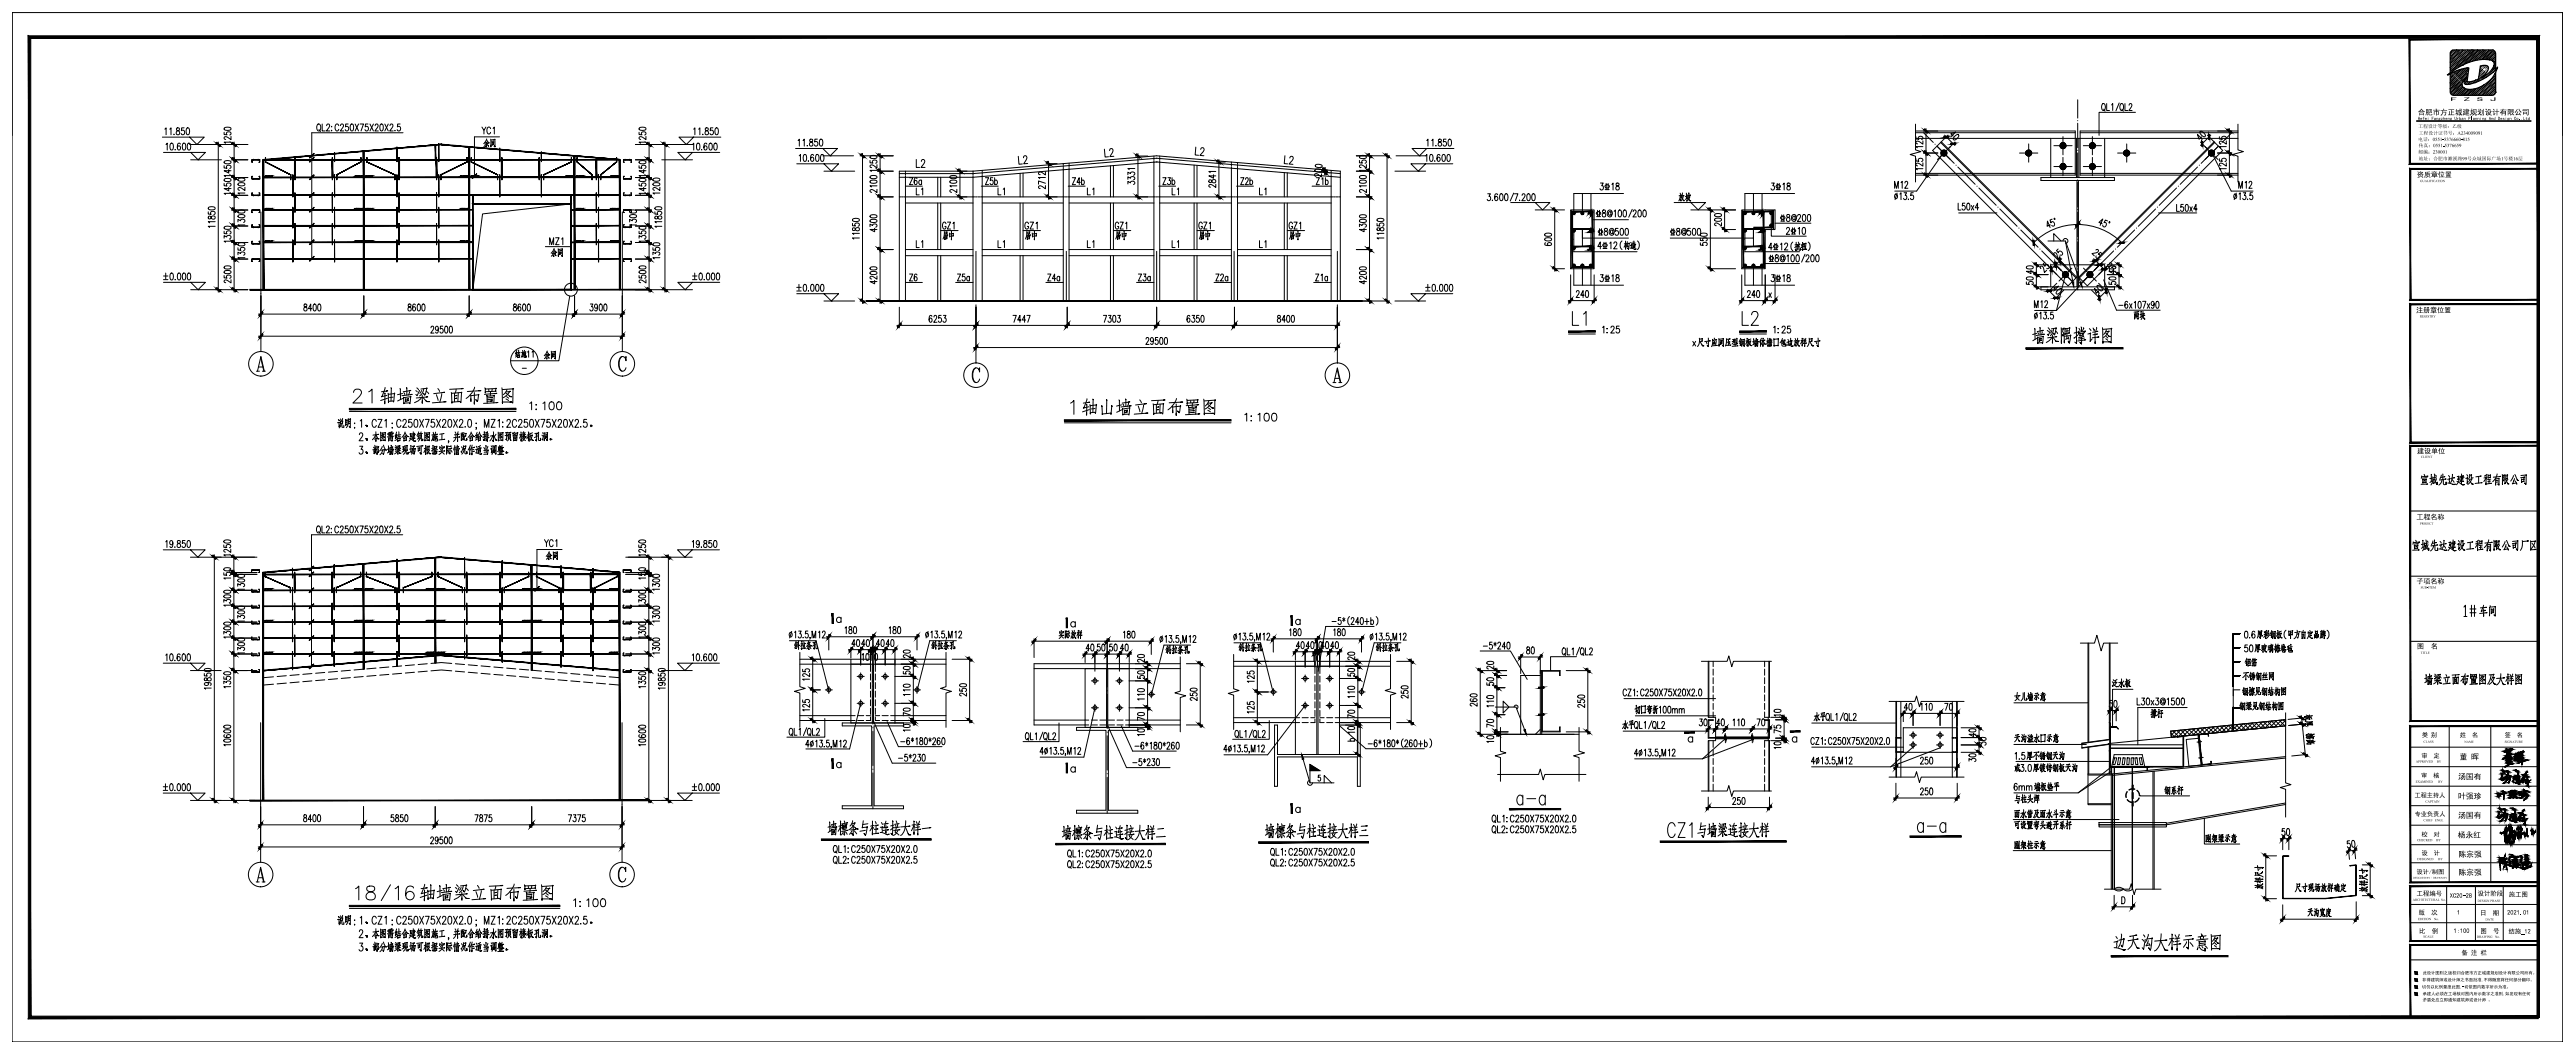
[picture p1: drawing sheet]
<svg xmlns="http://www.w3.org/2000/svg" width="1051mm" height="430mm" viewBox="0 0 1051 430" stroke-linecap="round" stroke-linejoin="round" font-family="sans-serif">
<g fill="#000" stroke="#000" stroke-width=".41">
<path d="M642.3 94.1h.5zM642.3 87h.5zM645.8 87h.5zM649.3 94.1h.5zM649.3 87h.5zM712.1 94.1h.5zM712.1 87h.5zM715.6 87h.5zM719.1 94.1l.5 .2zM719.1 87l.5 .2zM722.9 87h.5zM722.9 92h.5z"/>
<path d="M642.3 101.2h.5zM642.3 108.4h.5zM645.8 108.4h.5zM649.3 101.2h.5zM649.3 108.4h.5zM712.1 101.2h.5zM712.1 108.4h.5zM715.6 108.4h.5zM719.1 101.2l.5 .2zM719.1 108.4l.5 .1zM845.7 115.1l.6-.1 .1 2zM848.8 115.3l.6-.3 .4 2z"/>
<path d="M621.9 297.8l.6-.2 .4 2zM531.2 307.8l.9 1.9-.6 .1zM534.6 311.9l4 2.5h-4zM1021 315.8h.3zM1021.4 313.9l.1 .3zM1021.8 319.5h.2zM1022 309.3l.3-.2zM1022.2 317.7h.2zM1022.3 312.8h.3zM1023 314.7h.2zM1023.3 311.2h.2zM1023.4 307.4l-.1 .2z"/>
<path d="M1023.4 309.3h.3zM1023.1 314.6h.3zM1023.4 306.3h.3zM1023.4 309.9h.3zM1023.4 311h.2zM1023.4 307.2h.3zM1023.4 317.4h.2zM1023.6 310.4h.2zM1023.5 316.4h.2zM1023.6 307.1h.2zM1023.7 309h.4zM1023.7 312.1l.2-.2z"/>
<path d="M1023.8 310.8h.3zM1023.6 310.9h.4zM1024 311.9h.2zM1024 310.6h.2zM1024 311.9h.3zM1024.1 311.3h.2zM1024.1 309.4h.2zM1024.1 308h.2zM1024.1 310.2h.2zM1024.3 306.7l-.1 .2zM1024.3 308.7h.3zM1024.4 306.5l-.1 .2z"/>
<path d="M1024.4 307.8h.2zM1024.6 307.7h.3zM1024.7 311.6h.9zM1024.9 311.5h.7zM1025.2 311.5h.2zM1025.2 305.5h.2zM1026.1 317h.2zM1026.1 316.9h.3zM1026.3 308.6h.2zM1026.3 310.3h.3zM1026.5 307.9h.3zM1026.6 317.7h.3z"/>
<path d="M1026.7 307.7h.3zM1026.9 309.4l.1-.1zM1027.1 318.7h.4zM1027.2 309.1h.2zM1027.2 317.4h.2zM1027.1 318.3h.2zM1027.2 316.3h.3zM1027.4 319.2h.2zM1027.4 308.9l.2-.1zM1027.4 317.7h.2zM1027.4 310.6h.2zM1027.6 318.4h.2z"/>
<path d="M1027.6 311.3l.3 .1zM1027.6 311.3h.3zM1027.9 307.5h.2zM1028.1 309h.3zM1028.1 310h.4zM1028.9 307.6h.4zM1029 308.4h.3zM1029.3 309.4h.3zM1029.4 316.2h.5zM1029.4 319.2h.3zM1029.6 310.5h.4zM1029.7 306.8h.2z"/>
<path d="M1029.6 306.5h.3zM1029.9 316h.7zM1030.1 318.2h.2zM1030.3 316h.3zM1030.5 316.8h.2zM1030.9 319.5h.2zM1031 310.1h.4zM1031.1 314.9h.3zM1031.2 314.8h.2zM1019.6 325l.2-.1zM1019.8 331.2h.2zM1020.2 329.4v.2z"/>
<path d="M1020.3 335.1h.3zM1020.7 334.8h.2zM1020.9 332.8h.3zM1020.9 333.2h.3zM1021.7 323.7h.2zM1021.8 323.6h.2zM1021.7 330.2h.3zM1022 332.9h.3zM1021.8 330.1h.3zM1022.1 339.3v.2zM1022.2 339.2v.3zM1022.3 323.5h.3z"/>
<path d="M1022.3 339.2v.2zM1022.4 339.1v.3zM1022.4 339.1v.2zM1022.3 331.9h.2zM1022.6 339v.2zM1022.7 337.7v1zM1023 338.7v.2zM1023.2 338.5v.2zM1023.9 337.2v.3zM1024 325.6h.3zM1024.1 324.5h.2zM1024.3 324.5h.6z"/>
<path d="M1024.3 323.4h.6zM1024.3 323.5h.2zM1024.4 323.4h.3zM1024.4 322.9h.2zM1024.5 325.5h.2zM1024.6 322.9h.4zM1024.7 323.4h.2zM1024.8 332.5h.2zM1024.8 338.9l.1 .2zM1024.9 332.5h.2zM1025 322.7h.2zM1025.2 334.9h.5z"/>
<path d="M1025.3 333.2h.3zM1025.4 339v.6zM1025.6 323.4h.4zM1025.7 325.4h.2zM1025.8 325.3h.3zM1025.8 322.8h.3zM1025.8 334.3h.4zM1025.8 333h.3zM1026 331.9h.2zM1026 334.7h.3zM1026.1 338.9v.8zM1026.1 333.2h.2z"/>
<path d="M1026.3 334h.2zM1026.3 322.7h.3zM1026.3 333.9h.4zM1026.4 323.8h.4zM1026.2 322.5h.3zM1026.5 333.7h.3zM1027.2 338.2l-.1 .2zM1027.2 334.2h.2zM1027.3 338.2v.2zM1027.4 338.1v.2zM1027.9 337.9v.2zM1028 337.9v.2z"/>
<path d="M1028 323.3h.4zM1028.1 334.8h.2zM1028.2 331.8h.5zM1028.3 323.9h.2zM1028.4 324.5h.3zM1028.5 325.6h.3zM1028.6 339.5v.8zM1028.6 323.7h.3zM1028.8 333.8h.2zM1028.9 324.3h.2zM1028.8 322.9h.4zM1029.2 332.5h.3z"/>
<path d="M1029.3 337.9v.4zM1029.6 335.2h.2zM1029.9 330.6h.2zM1030 330.5h.2zM1030.1 322.1l.2 .2zM1030.2 324h.2zM1030.2 326.4l-.3 .3zM1030.3 334.7h.2zM1030.4 324.6h.3zM1030.5 323.8h.3zM1030.7 323.8h.3zM1031 324.3h.6z"/>
<path d="M1031 325.6l.1-.2zM1031.4 325.1l-.2 .2zM1031.5 339.3v1.9zM1033.6 339.4v.3zM1020.5 354.5v.5zM1020.6 350.2h.7zM1020.6 350.1h1.1zM1020.7 350.9h.3zM1020.7 351.1h.3zM1021.2 350.5h.2zM1021.1 352.2l.2 .1zM1021.1 352.2h.3z"/>
<path d="M1021.4 350.5l.2-.1zM1021.2 350.1h.4zM1021.6 350.6h.2zM1021.6 351.6l.1 .3zM1021.6 352.2h.7zM1021.8 350.6h.2zM1021.9 353.6l-.1 .3zM1021.9 353.6v.3zM1022.1 340.3v.6zM1022.4 352.7h.3zM1022.6 352.5h.2zM1022.7 350.4h.2z"/>
<path d="M1022.7 339.2v1zM1022.9 354.2l.2 .6zM1023.1 343.2v.3zM1023.2 343.3v.3zM1023.4 343.1v.4zM1023.8 341.2v.4zM1023.4 352.9h.5zM1024 343.6v.3zM1024.3 341.7v.3zM1024.5 341.6v.2zM1024.5 349.4l-.2 .3zM1024.6 340.9v.2z"/>
<path d="M1024.6 340v.5zM1024.7 341.5v.3zM1024.9 343.9v.2zM1025 348.7h.2zM1025 343.8v.2zM1025 349.7h1.3zM1025.1 343.8v.2zM1025.1 340.7v.3zM1025.2 341.2v.2zM1025.2 343.7v.3zM1025.5 341.6v.2zM1025.6 350.9h.4z"/>
<path d="M1026 353h.2zM1026 352.5h.2zM1026.4 340.8v.7zM1026.6 351h.3zM1026.4 351.4h.4zM1026.8 350.9h.2zM1027.4 340.7v.5zM1027.4 349.8l-.1 .2zM1027.4 349.8h.3zM1027.9 340.3v.2zM1028 353h.2zM1028.1 339.8v.4z"/>
<path d="M1028.1 341.4v.2zM1028.3 341v.3zM1028.5 340.9v.3zM1028.9 340.5v.2zM1028.9 340.4v.3zM1028.9 340.4v.2zM1029 340.3v.3zM1029 340.3v.2zM1029.1 340.3v.2zM1029.5 354.1h.3zM1030.2 340.4v.3zM1030.7 352.7h.3z"/>
<path d="M1030.7 349h.3zM1031.1 353.1h.3zM1031.3 352.7h.2zM1032.5 353.5l.3-.2z"/>
<path d="M88.2 58.4l1.4 1.4 .4-.3zM88.5 58.1l1.5 1.4-1.8-1.1z"/>
<path d="M94.7 58.4l1.4 1.4 .3-.3zM94.7 58.4l.3-.3 1.4 1.4z"/>
<path d="M162 60v5.9zM162 60v5.9z"/>
<path d="M179 58.6l.1 7.3zM179 58.6l.1 7.3z"/>
<path d="M264 58.4l1.4 1.4 .4-.3zM264 58.4l.4-.3 1.4 1.4z"/>
<path d="M270.5 58.4l1.4 1.4 .4-.3zM270.5 58.4l.4-.3 1.4 1.4z"/>
<path d="M785.2 52.9l1.4 1.4 .3-.3zM785.2 52.9l.3-.3 1.4 1.4z"/>
<path d="M793.3 55.6v.5l2-.5zM793.3 56.1l2-.5v.5z"/>
<path d="M796.1 58.9h2.1v-.5zM796.1 58.4h2.1l-2.1 .5z"/>
<path d="M840.8 59.4v.4l1.2-.4zM840.8 59.8l1.2-.4-1.1 .7zM840.9 60.1l.2 .2 .9-.9z"/>
<path d="M841.1 58.6l-.2 .3 1.1 .5zM840.9 58.9l1.1 .5-1.2-.3zM840.8 59.1v.3h1.2z"/>
<path d="M841.7 58.3l.3 1.1v-1.1zM841.4 58.4l.3-.1 .3 1.1zM841.1 58.6l.9 .8-.6-1z"/>
<path d="M842.6 58.4l-.6 1 .8-.8zM842.3 58.3l.3 .1-.6 1zM842 58.3v1.1l.3-1.1z"/>
<path d="M842 59.4h1.2l-.1-.3zM842 59.4l1-.5 .1 .2zM842.8 58.6l-.8 .8 1-.5z"/>
<path d="M852.8 59.4v.4l1.2-.4zM852.8 59.8l1.2-.4-1.1 .7zM852.9 60.1l.2 .2 .9-.9z"/>
<path d="M853.1 58.6l-.2 .3 1.1 .5zM852.9 58.9l1.1 .5-1.2-.3zM852.8 59.1v.3h1.2z"/>
<path d="M853.7 58.3l.3 1.1v-1.1zM853.4 58.4l.3-.1 .3 1.1zM853.1 58.6l.9 .8-.6-1z"/>
<path d="M854.6 58.4l-.6 1 .8-.8zM854.3 58.3l.3 .1-.6 1zM854 58.3v1.1l.3-1.1z"/>
<path d="M854 59.4h1.2l-.1-.3zM854 59.4l1-.5 .1 .2zM854 59.4l1-.5-.2-.3z"/>
<path d="M898.5 57.7v2h.5zM898.5 57.7h.5v2z"/>
<path d="M901.3 54.8l.6 2v-2zM901.3 54.8l.6 2h-.6z"/>
<path d="M909 52.9l1.4 1.4 .4-.3zM909 52.9l.3-.3 1.5 1.4z"/>
<path d="M94.7 71.9l1.7 1.1-1.4-1.4zM94.7 71.9l1.7 1.1-.3 .3z"/>
<path d="M95 64.3l-.3 .4 1.7 1zM94.7 64.7l1.7 1-.3 .4z"/>
<path d="M95 64.3l-.3 .4 1.7 1zM94.7 64.7l1.7 1-.3 .4z"/>
<path d="M94.7 71.9l1.4 1.4 .3-.3zM94.7 71.9l.3-.3 1.4 1.4z"/>
<path d="M107.5 65.1v.2l72.7-6.5zM107.5 65.3l72.7-6.5v.3zM180.2 58.8v.3l72.8 6zM180.2 59.1l72.8 6v.2z"/>
<path d="M107.5 79.5v.2l145.5-.2zM107.5 79.7l145.5-.2v.2z"/>
<path d="M107.5 72.2v.3l145.5-.3zM107.5 72.5l145.5-.3v.3z"/>
<path d="M107.5 65.1v.2l145.5-.2zM107.5 65.3l145.5-.2v.2z"/>
<path d="M108.2 71.8v.2l.5-.2zM108.2 72l.5-.2z"/>
<path d="M108.3 64.3l.1 1.8zM108.3 64.3v1.8zM108.3 66.1l10.3 5.2zM108.3 66.1l10.3 5.2zM118.6 71.3v2zM118.6 71.3v2z"/>
<path d="M109.1 71.8v.2l1.1-.2zM109.1 72l1.1-.2v.2z"/>
<path d="M110.6 71.8v.2l.5-.2zM110.6 72l.5-.2z"/>
<path d="M119.5 71.3v9zM119.5 71.3v9z"/>
<path d="M120.3 64.3l.1 9zM120.3 64.3l.1 9z"/>
<path d="M120.2 65.2l.4 7.2v-7.2zM120.2 65.2l.4 7.2h-.4z"/>
<path d="M128.1 62.6l-1.7 1.9zM126.3 64.4l1.8-1.8z"/>
<path d="M128.1 64.2l-1.7 1.9zM128.1 64.2l-1.7 1.9z"/>
<path d="M128.1 71.4l-1.7 1.9zM128.1 71.4l-1.7 1.9z"/>
<path d="M128.1 78.6l-1.7 1.9zM128.1 78.6l-1.7 1.9z"/>
<path d="M135.6 64.3l.1 9zM135.6 64.3l.1 9z"/>
<path d="M135.5 65.2l.4 7.2v-7.2zM135.5 65.2l.4 7.2h-.4z"/>
<path d="M136.5 71.3l.1 9zM136.5 71.3l.1 9z"/>
<path d="M136.5 62.2l.1 3.7zM136.5 62.2l.1 3.7z"/>
<path d="M144.9 71.8v.2l.5-.2zM144.9 72l.5-.2z"/>
<path d="M145.8 71.8v.2l1-.2zM145.8 72l1-.2v.2z"/>
<path d="M147.2 71.8v.2l.6-.2zM147.2 72l.6-.2z"/>
<path d="M147.3 64.3v1.8zM147.3 64.3v1.8zM137.4 71.3l9.9-5.2zM137.4 71.3l9.9-5.2zM137.4 71.3v2zM137.4 71.3v2z"/>
<path d="M149.2 72l.5-.2zM149.2 71.8h.5l-.5 .2z"/>
<path d="M149.7 64.3l.1 1.8zM149.7 64.3v1.8zM149.7 66.1l11.4 5.2zM149.7 66.1l11.4 5.2zM161.1 71.3v2zM161.1 71.3v2z"/>
<path d="M150.1 72h1v-.2zM150.1 71.8h1l-1 .2z"/>
<path d="M151.5 72l.6-.2zM151.5 71.8h.6l-.6 .2z"/>
<path d="M162 71.3v9zM162 71.3v9z"/>
<path d="M162.8 64.3l.1 9zM162.8 64.3l.1 9z"/>
<path d="M162.7 65.2l.4 7.2v-7.2zM162.7 65.2l.4 7.2h-.4z"/>
<path d="M177.6 59.1v6.1h.2zM177.6 59.1h.2v6.1z"/>
<path d="M178.1 64.3l.1 9zM178.1 64.3l.1 9z"/>
<path d="M178 65.2l.4 7.2v-7.2zM178 65.2l.4 7.2h-.4z"/>
<path d="M179 71.3l.1 9zM179 71.3l.1 9z"/>
<path d="M187.9 71.8v.2l.5-.2zM187.9 72l.5-.2z"/>
<path d="M188.8 71.8v.2l1-.2zM188.8 72l1-.2v.2z"/>
<path d="M190.2 71.8v.2l.6-.2zM190.2 72l.6-.2z"/>
<path d="M190.6 64.3v1.8zM190.6 64.3v1.8zM179.9 71.3l10.7-5.2zM179.9 71.3l10.7-5.2zM179.9 71.3v2zM179.9 71.3v2z"/>
<path d="M192.3 64.3l.1 1.8zM192.3 64.3v1.8zM192.3 66.1l10.8 5.2zM192.3 66.1l10.8 5.2zM203 71.3l.1 2zM203 71.3l.1 2z"/>
<path d="M192.2 72l.5-.2zM192.2 71.8h.5l-.5 .2z"/>
<path d="M193.1 72h1v-.2zM193.1 71.8h1l-1 .2z"/>
<path d="M194.5 70.9l-1.7 1.9zM192.7 72.7l1.8-1.8z"/>
<path d="M194.5 72l.6-.2zM194.5 71.8h.6l-.6 .2z"/>
<path d="M203.9 71.3v9zM203.9 71.3v9z"/>
<path d="M203.9 60.5v5.4zM203.9 60.5v5.4z"/>
<path d="M204.8 64.3v9zM204.8 64.3v9z"/>
<path d="M204.6 65.2l.4 7.2v-7.2zM204.6 65.2l.4 7.2h-.4z"/>
<path d="M220.1 64.3v9zM220.1 64.3v9z"/>
<path d="M219.9 65.2l.4 7.2v-7.2zM219.9 65.2l.4 7.2h-.4z"/>
<path d="M220.9 71.3l.1 9zM220.9 71.3l.1 9z"/>
<path d="M220.9 62l.1 3.9zM220.9 62l.1 3.9z"/>
<path d="M230.9 71.8v.2l.5-.2zM230.9 72l.5-.2z"/>
<path d="M231.8 71.8v.2l1-.2zM231.8 72l1-.2v.2z"/>
<path d="M233.2 71.8v.2l.6-.2zM233.2 72l.6-.2z"/>
<path d="M233.2 64.3v1.8zM233.2 64.3v1.8zM221.9 71.3l11.3-5.2zM221.8 71.3l11.4-5.2zM221.8 71.3l.1 2zM221.8 71.3l.1 2z"/>
<path d="M235.5 64.3l.1 1.8zM235.5 64.3v1.8zM235.5 66.1l6.2 5.2zM235.5 66.1l6.2 5.2zM241.6 71.3l.1 2zM241.6 71.3l.1 2z"/>
<path d="M235.2 72l.5-.2zM235.2 71.8h.5l-.5 .2z"/>
<path d="M236.1 72h1v-.2zM236.1 71.8h1l-1 .2z"/>
<path d="M237.5 72l.6-.2zM237.5 71.8h.6l-.6 .2z"/>
<path d="M243.4 64.3v9zM243.4 64.3v9z"/>
<path d="M243.2 65.2l.4 7.2v-7.2zM243.2 65.2l.4 7.2h-.4z"/>
<path d="M244.2 71.3l.1 9zM244.2 71.3l.1 9z"/>
<path d="M249.2 72l.6-.2zM249.2 71.8h.6l-.6 .2z"/>
<path d="M250.2 72h1v-.2zM250.2 71.8h1l-1 .2z"/>
<path d="M251.6 64.3l.1 1.8zM251.6 64.3l.1 1.8zM245.2 71.3l6.5-5.2zM245.1 71.3l6.5-5.2zM245.1 71.3l.1 2zM245.1 71.3l.1 2z"/>
<path d="M251.6 72l.5-.2zM251.6 71.8h.5l-.5 .2z"/>
<path d="M264 71.9l1.8 1.1-1.4-1.4zM264 71.9l1.8 1.1-.4 .3z"/>
<path d="M264.4 64.3l-.4 .4 1.8 1zM264 64.7l1.8 1-.4 .4z"/>
<path d="M264.4 64.3l-.4 .4 1.8 1zM264 64.7l1.8 1-.4 .4z"/>
<path d="M264 71.9l1.4 1.4 .4-.3zM264 71.9l.4-.3 1.4 1.4z"/>
<path d="M351.1 63l1.4 1.5 .4-.4zM351.1 63l.4-.3 1.4 1.4z"/>
<path d="M358.7 79.4l-.4 .4 1.8 1.1zM358.3 79.8l1.8 1.1-.4 .3z"/>
<path d="M358.3 63l1.8 1.1-1.4-1.4zM358.3 63l1.8 1.1-.4 .4z"/>
<path d="M358.3 69.3l1.4 1.4 .4-.3zM358.3 69.3l.4-.4 1.4 1.5z"/>
<path d="M358.3 69.3l1.4 1.4 .4-.3zM358.3 69.3l.4-.4 1.4 1.5z"/>
<path d="M391.3 79.4l-.4 .4 1.8 1.1zM390.9 79.8l1.8 1.1-.4 .3z"/>
<path d="M390.9 69.3l1.4 1.4 .4-.3zM390.9 69.3l.4-.4 1.4 1.5z"/>
<path d="M427.4 79.4l-.3 .4 1.7 1.1zM427.1 79.8l1.7 1.1-.3 .3z"/>
<path d="M427.1 66.2l1.4 1.5 .3-.4zM427.4 65.9l1.4 1.4-1.7-1.1z"/>
<path d="M463.9 79.4l-.4 .4 1.8 1.1zM463.5 79.8l1.8 1.1-.3 .3z"/>
<path d="M463.5 63.1l1.5 1.4 .3-.3zM463.9 62.8l1.4 1.4-1.8-1.1z"/>
<path d="M496.9 79.4l-.3 .4 1.8 1.1zM496.6 79.8l1.8 1.1-.4 .3z"/>
<path d="M496.6 65.6l1.4 1.4 .4-.3zM496.6 65.6l.3-.4 1.5 1.5z"/>
<path d="M539.9 68.7l1.7 1.2-1.3-1.5zM539.9 68.7l1.7 1.2-.4 .3z"/>
<path d="M539.9 69.7l1.3 1.5 .3-.3zM539.9 69.7l.3-.3 1.3 1.5z"/>
<path d="M558.4 79.4l-.4 .4 1.8 1.1zM558 79.8l1.8 1.1-.3 .3z"/>
<path d="M558 63l1.8 1.1-1.4-1.4zM558 63l1.8 1.1-.3 .4z"/>
<path d="M558 69.3l1.5 1.4 .3-.3zM558 69.3l.4-.4 1.4 1.5z"/>
<path d="M558 69.3l1.5 1.4 .3-.3zM558 69.3l.4-.4 1.4 1.5z"/>
<path d="M565.2 63l1.4 1.5 .4-.4zM565.2 63l.4-.3 1.4 1.4z"/>
<path d="M785.5 70.6l-.3 .3 1.7 1.1zM785.2 70.9l1.7 1.1-.3 .3z"/>
<path d="M785.5 61.6l-.3 .3 1.7 1.1zM785.2 61.9l1.7 1.1-.3 .3z"/>
<path d="M785.2 61.9l1.4 1.4 .3-.4zM785.2 61.9l.3-.4 1.4 1.4z"/>
<path d="M792.2 62.4v.4l1.2-.4zM792.2 62.8l1.2-.4-1.1 .6zM792.3 63l.2 .3 .9-.9z"/>
<path d="M792.5 61.6l-.2 .3 1.1 .5zM792.3 61.9l1.1 .5-1.2-.3zM792.2 62.1v.3h1.2z"/>
<path d="M792.5 63.3l.3 .2 .6-1.1zM793.4 62.4l-.3 1.2-.3-.1zM793.4 62.4l-.3 1.2 .3 .1z"/>
<path d="M793.1 61.3l.3 1.1v-1.2zM792.8 61.4l.3-.1 .3 1.1zM792.5 61.6l.9 .8-.6-1z"/>
<path d="M793.4 62.4v1.3l.3-.1zM793.4 62.4l.6 1.1-.3 .1zM793.4 62.4l.6 1.1 .2-.2z"/>
<path d="M794 61.4l-.6 1 .8-.8zM793.7 61.3l.3 .1-.6 1zM793.4 61.2v1.2l.3-1.1z"/>
<path d="M793.4 62.4l.8 .9 .2-.3zM793.4 62.4l1.1 .4-.1 .2zM793.4 62.4l1.1 .4 .1-.4z"/>
<path d="M793.4 62.4h1.2l-.1-.3zM793.4 62.4l1-.5 .1 .2zM793.4 62.4l1-.5-.2-.3z"/>
<path d="M826.8 62.4v.4l1.2-.4zM826.8 62.8l1.2-.4-1.1 .6zM826.9 63l.2 .3 .9-.9z"/>
<path d="M827.1 61.6l-.2 .3 1.1 .5zM826.9 61.9l1.1 .5-1.2-.3zM826.8 62.1v.3h1.2z"/>
<path d="M827.1 63.3l.3 .2 .6-1.1zM828 62.4l-.4 1.2-.2-.1zM828 62.4l-.4 1.2 .4 .1z"/>
<path d="M827.6 61.3l.4 1.1v-1.2zM827.4 61.4l.2-.1 .4 1.1zM827.1 61.6l.9 .8-.6-1z"/>
<path d="M828 62.4v1.3l.3-.1zM828 62.4l.6 1.1-.3 .1zM828 62.4l.6 1.1 .2-.2z"/>
<path d="M828.6 61.4l-.6 1 .8-.8zM828.3 61.3l.3 .1-.6 1zM828 61.2v1.2l.3-1.1z"/>
<path d="M828 62.4l.8 .9 .2-.3zM828 62.4l1.1 .4-.1 .2zM828 62.4l1.1 .4 .1-.4z"/>
<path d="M828 62.4h1.2l-.1-.3zM828 62.4l1-.5 .1 .2zM828 62.4l1-.5-.2-.3z"/>
<path d="M840.8 68v.3l1.2-.3zM840.8 68.3l1.2-.3-1.1 .5zM840.9 68.5l.2 .3 .9-.8z"/>
<path d="M841.1 60.3l.3 .2 .6-1.1zM842 59.4l-.3 1.2-.3-.1zM842 59.4l-.3 1.2h.3z"/>
<path d="M841.1 67.1l-.2 .3 1.1 .6zM840.9 67.4l1.1 .6-1.2-.4zM840.8 67.6v.4h1.2z"/>
<path d="M841.1 68.8l.3 .2 .6-1zM842 68l-.3 1.1-.3-.1zM842 68l-.3 1.1 .3 .1z"/>
<path d="M842 59.4v1.2h.3zM842 59.4l.6 1.1-.3 .1zM842 59.4l.6 1.1 .2-.2z"/>
<path d="M841.7 66.8l.3 1.2v-1.3zM841.4 66.9l.3-.1 .3 1.2zM841.1 67.1l.9 .9-.6-1.1z"/>
<path d="M842 68v1.2l.3-.1zM842 68l.6 1-.3 .1zM842 68l.6 1 .2-.2z"/>
<path d="M842 59.4l.8 .9 .2-.2zM842 59.4l1.1 .4-.1 .3zM842 59.4l1.1 .4 .1-.4z"/>
<path d="M842.6 66.9l-.6 1.1 .8-.9zM842.3 66.8l.3 .1-.6 1.1zM842 66.7v1.3l.3-1.2z"/>
<path d="M842 68l.8 .8 .2-.3zM842 68l1.1 .3-.1 .2zM842 68l1.1 .3 .1-.3z"/>
<path d="M842 68h1.2l-.1-.4zM842 68l1-.6 .1 .2zM842 68l1-.6-.2-.3z"/>
<path d="M852.8 68v.3l1.2-.3zM852.8 68.3l1.2-.3-1.1 .5zM852.9 68.5l.2 .3 .9-.8z"/>
<path d="M853.1 60.3l.3 .2 .6-1.1zM854 59.4l-.3 1.2-.3-.1zM854 59.4l-.3 1.2h.3z"/>
<path d="M853.1 67.1l-.2 .3 1.1 .6zM852.9 67.4l1.1 .6-1.2-.4zM852.8 67.6v.4h1.2z"/>
<path d="M853.1 68.8l.3 .2 .6-1zM854 68l-.3 1.1-.3-.1zM854 68l-.3 1.1 .3 .1z"/>
<path d="M854 59.4v1.2h.3zM854 59.4l.6 1.1-.3 .1zM854 59.4l.6 1.1 .2-.2z"/>
<path d="M853.7 66.8l.3 1.2v-1.3zM853.4 66.9l.3-.1 .3 1.2zM853.1 67.1l.9 .9-.6-1.1z"/>
<path d="M854 68v1.2l.3-.1zM854 68l.6 1-.3 .1zM854 68l.6 1 .2-.2z"/>
<path d="M854 59.4l.8 .9 .2-.2zM854 59.4l1.1 .4-.1 .3zM854 59.4l1.1 .4 .1-.4z"/>
<path d="M854.6 66.9l-.6 1.1 .8-.9zM854.3 66.8l.3 .1-.6 1.1zM854 66.7v1.3l.3-1.2z"/>
<path d="M854 68l.8 .8 .2-.3zM854 68l1.1 .3-.1 .2zM854 68l1.1 .3 .1-.3z"/>
<path d="M854 68h1.2l-.1-.4zM854 68l1-.6 .1 .2zM854 68l1-.6-.2-.3z"/>
<path d="M866.8 62.4v.4l1.2-.4zM866.8 62.8l1.2-.4-1.1 .6zM866.9 63l.2 .3 .9-.9z"/>
<path d="M867.1 61.6l-.2 .3 1.1 .5zM866.9 61.9l1.1 .5-1.2-.3zM866.8 62.1v.3h1.2z"/>
<path d="M867.1 63.3l.3 .2 .6-1.1zM868 62.4l-.4 1.2-.2-.1zM868 62.4l-.4 1.2 .4 .1z"/>
<path d="M867.6 61.3l.4 1.1v-1.2zM867.4 61.4l.2-.1 .4 1.1zM867.1 61.6l.9 .8-.6-1z"/>
<path d="M868 62.4v1.3l.3-.1zM868 62.4l.6 1.1-.3 .1zM868 62.4l.6 1.1 .2-.2z"/>
<path d="M868.6 61.4l-.6 1 .8-.8zM868.3 61.3l.3 .1-.6 1zM868 61.2v1.2l.3-1.1z"/>
<path d="M868 62.4l.8 .9 .2-.3zM868 62.4l1.1 .4-.1 .2zM868 62.4l1.1 .4 .1-.4z"/>
<path d="M868 62.4h1.2l-.1-.3zM868 62.4l1-.5 .1 .2zM868 62.4l1-.5-.2-.3z"/>
<path d="M901.4 62.1l1.2 .3h-1.2zM901.5 61.9l-.1 .2 1.2 .3zM901.7 61.6l.9 .8-1.1-.5z"/>
<path d="M901.7 61.6l.3-.2 .6 1zM902 61.4l.6 1-.3-1.1zM902.3 61.3l.3-.1v1.2z"/>
<path d="M901.5 63l1.1-.6-.9 .9zM901.4 62.8l.1 .2 1.1-.6zM901.4 62.4h1.2l-1.2 .4z"/>
<path d="M902.6 61.2l.3 .1-.3 1.1zM902.9 61.3l-.3 1.1 .6-1zM903.2 61.4l.2 .2-.8 .8z"/>
<path d="M902.6 62.4v1.3l-.3-.1zM902.6 62.4l-.6 1.1 .3 .1zM902.6 62.4l-.6 1.1-.3-.2z"/>
<path d="M903.4 61.6l.2 .3-1 .5zM902.6 62.4l1.1-.3-.1-.2zM902.6 62.4l1.1-.3 .1 .3z"/>
<path d="M902.6 62.4l.8 .9-.2 .2zM902.6 62.4l.3 1.2 .3-.1zM902.6 62.4l.3 1.2-.3 .1z"/>
<path d="M902.6 62.4h1.2l-.1 .4zM902.6 62.4l1 .6 .1-.2zM902.6 62.4l1 .6-.2 .3z"/>
<path d="M909.3 70.6l-.3 .3 1.8 1.1zM909 70.9l1.8 1.1-.4 .3z"/>
<path d="M909.3 61.6l-.3 .3 1.8 1.1zM909 61.9l1.8 1.1-.4 .3z"/>
<path d="M909 61.9l1.4 1.4 .4-.4zM909 61.9l.3-.4 1.5 1.4z"/>
<path d="M983.6 66.6l-.3 .4 52.2-.4zM983.3 67l52.2-.4 .3 .4zM1035.5 16.2v50.4l.3 .4zM1035.5 16.2l.3-.3v51.1zM983.6 16.2h51.9l.3-.3zM983.3 15.9h52.5l-52.2 .3zM983.3 15.9l.3 50.7v-50.4zM983.3 15.9l.3 50.7-.3 .4z"/>
<path d="M94.7 91.7l1.7 1-1.4-1.4zM94.7 91.7l1.7 1-.3 .4z"/>
<path d="M94.7 91.7l1.7 1-1.4-1.4zM94.7 91.7l1.7 1-.3 .4z"/>
<path d="M94.7 85.2l1.7 1-1.4-1.4zM94.7 85.2l1.7 1-.3 .4z"/>
<path d="M94.7 98.4l1.4 1.4 .3-.3zM94.7 98.4l.3-.3 1.4 1.4z"/>
<path d="M94.7 98.4l1.4 1.4 .3-.3zM94.7 98.4l.3-.3 1.4 1.4z"/>
<path d="M94.7 85.2l1.4 1.4 .3-.4zM94.7 85.2l.3-.4 1.4 1.4z"/>
<path d="M94.7 79.2l1.4 1.4 .3-.4zM94.7 79.2l.3-.4 1.4 1.4z"/>
<path d="M94.7 79.2l1.4 1.4 .3-.4zM94.7 79.2l.3-.4 1.4 1.4z"/>
<path d="M107.5 85.5v.2l85.5-.2zM107.5 85.7l85.5-.2v.2z"/>
<path d="M107.5 92v.2l85.5-.2zM107.5 92.2l85.5-.2v.2z"/>
<path d="M107.5 98.7v.3l85.5-.3zM107.5 99l85.5-.3v.3z"/>
<path d="M108.2 98.2h.5zM108.2 98.4l.5-.2z"/>
<path d="M108.2 85h.5zM108.2 85.2l.5-.2z"/>
<path d="M109.1 98.2h1.1zM109.1 98.4l1.1-.2z"/>
<path d="M109.1 85h1.1zM109.1 85.2l1.1-.2z"/>
<path d="M110.6 98.2h.5zM110.6 98.4l.5-.2z"/>
<path d="M110.6 85h.5zM110.6 85.2l.5-.2z"/>
<path d="M119.5 84.6v8.4zM119.5 84.6v8.4z"/>
<path d="M119.5 97.9v9zM119.5 97.9v9z"/>
<path d="M120.3 78.7l.1 7.9zM120.3 78.7l.1 7.9z"/>
<path d="M120.3 91.2l.1 8.7zM120.3 91.2l.1 8.7z"/>
<path d="M128.1 84.6l-1.7 1.9zM128.1 84.6l-1.7 1.9z"/>
<path d="M128.1 91.1l-1.7 1.9zM128.1 91.1l-1.7 1.9z"/>
<path d="M128.1 97.9l-1.7 1.9zM128.1 97.9l-1.7 1.9z"/>
<path d="M135.6 78.7l.1 7.9zM135.6 78.7l.1 7.9z"/>
<path d="M135.6 91.2l.1 8.7zM135.6 91.2l.1 8.7z"/>
<path d="M136.5 84.6l.1 8.4zM136.5 84.6l.1 8.4z"/>
<path d="M136.5 97.9l.1 9zM136.5 97.9l.1 9z"/>
<path d="M144.9 98.2h.5zM144.9 98.4l.5-.2z"/>
<path d="M144.9 85h.5zM144.9 85.2l.5-.2z"/>
<path d="M145.8 98.2h1zM145.8 98.4l1-.2z"/>
<path d="M145.8 85h1zM145.8 85.2l1-.2z"/>
<path d="M147.2 98.2h.6zM147.2 98.4l.6-.2z"/>
<path d="M147.2 85h.6zM147.2 85.2l.6-.2z"/>
<path d="M149.2 98.4l.5-.2zM149.2 98.2h.5z"/>
<path d="M149.2 85.2l.5-.2zM149.2 85h.5z"/>
<path d="M150.1 98.4l1-.2zM150.1 98.2h1z"/>
<path d="M150.1 85.2l1-.2zM150.1 85h1z"/>
<path d="M151.5 98.4l.6-.2zM151.5 98.2h.6z"/>
<path d="M151.5 85.2l.6-.2zM151.5 85h.6z"/>
<path d="M162 84.6v8.4zM162 84.6v8.4z"/>
<path d="M162 97.9v9zM162 97.9v9z"/>
<path d="M162.8 78.7l.1 7.9zM162.8 78.7l.1 7.9z"/>
<path d="M162.8 91.2l.1 8.7zM162.8 91.2l.1 8.7z"/>
<path d="M178.1 78.7l.1 7.9zM178.1 78.7l.1 7.9z"/>
<path d="M178.1 91.2l.1 8.7zM178.1 91.2l.1 8.7z"/>
<path d="M179 84.6l.1 8.4zM179 84.6l.1 8.4z"/>
<path d="M179 97.9l.1 9zM179 97.9l.1 9z"/>
<path d="M187.9 98.2h.5zM187.9 98.4l.5-.2z"/>
<path d="M187.9 85h.5zM187.9 85.2l.5-.2z"/>
<path d="M188.8 98.2h1zM188.8 98.4l1-.2z"/>
<path d="M188.8 85h1zM188.8 85.2l1-.2z"/>
<path d="M190.2 98.2h.6zM190.2 98.4l.6-.2z"/>
<path d="M190.2 85h.6zM190.2 85.2l.6-.2z"/>
<path d="M192.9 83.1l.2 .2 40-.2zM193.1 83.3l40-.2-.2 .2zM233.1 83.1l-.2 .2 .2 35zM232.9 83.3l.2 35-.2-.2zM192.9 118.3h40.2l-.2-.2zM192.9 118.3l.2-.2h39.8zM192.9 83.1v35.2l.2-.2zM192.9 83.1l.2 .2v34.8z"/>
<path d="M192.9 79.6v3.6h.2zM192.9 79.6h.2v3.6z"/>
<path d="M232.9 79.6v3.6h.2zM232.9 79.6h.2v3.6z"/>
<path d="M233 85.5v.2l20-.2zM233 85.7l20-.2v.2z"/>
<path d="M233 92v.2l20-.2zM233 92.2l20-.2v.2z"/>
<path d="M233 98.7v.3l20-.3zM233 99l20-.3v.3z"/>
<path d="M235.2 98.4l.5-.2zM235.2 98.2h.5z"/>
<path d="M235.2 85.2l.5-.2zM235.2 85h.5z"/>
<path d="M236.1 98.4l1-.2zM236.1 98.2h1z"/>
<path d="M236.1 85.2l1-.2zM236.1 85h1z"/>
<path d="M237.5 98.4l.6-.2zM237.5 98.2h.6z"/>
<path d="M237.5 85.2l.6-.2zM237.5 85h.6z"/>
<path d="M243.4 78.7v7.9zM243.4 78.7v7.9z"/>
<path d="M243.4 91.2v8.7zM243.4 91.2v8.7z"/>
<path d="M244.2 84.6l.1 8.4zM244.2 84.6l.1 8.4z"/>
<path d="M244.2 97.9l.1 9zM244.2 97.9l.1 9z"/>
<path d="M249.2 98.4l.6-.2zM249.2 98.2h.6z"/>
<path d="M249.2 85.2l.6-.2zM249.2 85h.6z"/>
<path d="M250.2 98.4l1-.2zM250.2 98.2h1z"/>
<path d="M250.2 85.2l1-.2zM250.2 85h1z"/>
<path d="M251.6 98.4l.5-.2zM251.6 98.2h.5z"/>
<path d="M251.6 85.2l.5-.2zM251.6 85h.5z"/>
<path d="M264 91.7l1.8 1-1.4-1.4zM264 91.7l1.8 1-.4 .4z"/>
<path d="M264 91.7l1.8 1-1.4-1.4zM264 91.7l1.8 1-.4 .4z"/>
<path d="M264 85.2l1.8 1-1.4-1.4zM264 85.2l1.8 1-.4 .4z"/>
<path d="M264 98.4l1.4 1.4 .4-.3zM264 98.4l.4-.3 1.4 1.4z"/>
<path d="M264 98.4l1.4 1.4 .4-.3zM264 98.4l.4-.3 1.4 1.4z"/>
<path d="M264 85.2l1.4 1.4 .4-.4zM264 85.2l.4-.4 1.4 1.4z"/>
<path d="M264 79.2l1.4 1.4 .4-.4zM264 79.2l.4-.4 1.4 1.4z"/>
<path d="M264 79.2l1.4 1.4 .4-.4zM264 79.2l.4-.4 1.4 1.4z"/>
<path d="M358.3 79.8l1.4 1.4 .4-.3zM358.3 79.8l.4-.4 1.4 1.5z"/>
<path d="M558 79.8l1.5 1.4 .3-.3zM558 79.8l.4-.4 1.4 1.5z"/>
<path d="M633.6 85.1l1.4 1.4 .4-.3zM633.6 85.1l.4-.3 1.4 1.4z"/>
<path d="M641.5 93.3v1.3h.3zM641.5 93.3l.3 .3v1zM641.5 93.3l.3 .3 7.5-.3zM641.8 93.6l7.5-.3v.3z"/>
<path d="M641.8 94.3l.5-.2zM642 94.4l.3-.3zM642.3 94.1v.5z"/>
<path d="M641.8 87.2l.5-.2zM642 87.3l.3-.3zM642.3 87v.4z"/>
<path d="M642 93.7l-.2 .2 .5 .2zM641.8 93.9l.5 .2zM641.8 94.1h.5z"/>
<path d="M642 86.6l-.2 .2 .5 .2zM641.8 86.8l.5 .2zM641.8 87h.5z"/>
<path d="M642.3 94.1v.5zM642.3 94.1l.4 .3zM642.3 94.1l.5 .2z"/>
<path d="M642.3 87v.4zM642.3 87l.4 .3zM642.3 87l.5 .2z"/>
<path d="M642.3 93.6v.5zM642.1 93.6l.2 .5zM642 93.7l.3 .4z"/>
<path d="M642.3 86.5v.5zM642.1 86.5l.2 .5zM642 86.6l.3 .4z"/>
<path d="M642.3 94.1h.5zM642.3 94.1l.4-.4zM642.5 93.6l-.2 .5z"/>
<path d="M642.3 87h.5zM642.3 87l.4-.4zM642.5 86.5l-.2 .5z"/>
<path d="M645.4 87.2l.4-.2zM645.5 87.3l.3-.3zM645.8 87v.4z"/>
<path d="M645.5 86.6l.3 .4zM645.4 86.8l.4 .2zM645.3 87h.5z"/>
<path d="M645.8 87v.4zM645.8 87l.2 .4zM645.8 87l.5 .2z"/>
<path d="M645.8 86.5v.5zM645.6 86.5l.2 .5zM645.5 86.6l.3 .4z"/>
<path d="M645.8 87h.5zM646.2 86.6l-.4 .4zM646 86.5l-.2 .5z"/>
<path d="M648.1 87l.2 .3 .6-1.1zM648.9 86.2l.2 .2-.8 .9z"/>
<path d="M648.9 94.3l.4-.2zM649 94.4l.3-.3zM649.3 94.1v.5z"/>
<path d="M648.9 87.2l.4-.2zM649 87.3l.3-.3zM649.3 87v.4z"/>
<path d="M649 93.7l.3 .4zM648.9 93.9l.4 .2zM648.8 94.1h.5z"/>
<path d="M649 86.6l.3 .4zM648.9 86.8l.4 .2zM648.8 87h.5z"/>
<path d="M649.3 94.1v.5zM649.3 94.1l.4 .3zM649.3 94.1l.5 .2z"/>
<path d="M649.3 94.6l.3 .3zM649.3 94.6l.3 .3zM649.5 94.6l.3 .1-.2 .2zM649.5 94.6l.3 .1zM649.6 94.5l.4 .1zM649.7 94.4l.3 .2zM649.7 94.4l.4-.1-.1 .3zM649.8 94.2l.3 .1zM649.8 94.2l.3-.1zM649.8 94.1h.3zM650.1 93.8v.3h-.3zM649.8 93.9l.3-.1zM650 93.6l.1 .2-.3 .1zM649.7 93.8l.3-.2zM649.8 93.4l.2 .2-.3 .2zM649.8 93.4l-.1 .4zM649.6 93.3v.4zM649.6 93.3v.4zM649.3 93.3h.3l-.1 .3zM649.3 93.3l.2 .3z"/>
<path d="M648.1 94.9h1.2v-.3zM648.1 94.6h1.2l-1.2 .3z"/>
<path d="M649.3 87v.4zM649.3 87l.4 .3zM649.3 87l.5 .2z"/>
<path d="M649.3 93.6v.5zM649.1 93.6l.2 .5zM649 93.7l.3 .4z"/>
<path d="M649.3 86.5v.5zM649.1 86.5l.2 .5zM649 86.6l.3 .4z"/>
<path d="M649.3 94.1h.5zM649.3 94.1l.4-.4zM649.5 93.6l-.2 .5z"/>
<path d="M649.3 87h.5zM649.3 87l.4-.4zM649.5 86.5l-.2 .5z"/>
<path d="M649.9 87.1l-.7 1.1 .9-.9zM649.9 87.1l-.7 1.1-.2-.2z"/>
<path d="M649.8 86.3l.3 22.8v-22.8zM649.8 86.3l.3 22.8-.3-.3zM641.5 109.1h8.6l-.3-.3zM641.5 109.1l.3-.3h8zM641.5 86.2v22.9l.3-.3zM641.5 86.2l.3 .3v22.3zM641.5 86.2l.3 .3 8.2-.3zM641.8 86.5l8.2-.3v.3z"/>
<path d="M697.2 85.1l1.4 1.4 .3-.3zM697.2 85.1l.3-.3 1.4 1.4z"/>
<path d="M703.3 92.8l-.3 .3 1.8 1.1zM703 93.1l1.8 1.1-.4 .3z"/>
<path d="M703 85.1l1.4 1.4 .4-.3zM703.3 84.8l1.5 1.4-1.8-1.1z"/>
<path d="M711.3 93.3v1.3h.3zM711.3 93.3l.3 .3v1zM711.3 93.3l.3 .3 7.5-.3zM711.6 93.6l7.5-.3v.3z"/>
<path d="M711.7 94.3l.4-.2zM711.8 94.4l.3-.3zM712.1 94.1v.5z"/>
<path d="M711.7 87.2l.4-.2zM711.8 87.3l.3-.3zM712.1 87v.4z"/>
<path d="M711.8 93.7l.3 .4zM711.7 93.9l.4 .2zM711.6 94.1h.5z"/>
<path d="M711.8 86.6l.3 .4zM711.7 86.8l.4 .2zM711.6 87h.5z"/>
<path d="M712.1 94.1v.5zM712.1 94.1l.4 .3zM712.1 94.1l.5 .2z"/>
<path d="M712.1 87v.4zM712.1 87l.4 .3zM712.1 87l.5 .2z"/>
<path d="M712.1 93.6v.5zM711.9 93.6l.2 .5zM711.8 93.7l.3 .4z"/>
<path d="M712.1 86.5v.5zM711.9 86.5l.2 .5zM711.8 86.6l.3 .4z"/>
<path d="M712.1 94.1h.5zM712.1 94.1l.4-.4zM712.3 93.6l-.2 .5z"/>
<path d="M712.1 87h.5zM712.1 87l.4-.4zM712.3 86.5l-.2 .5z"/>
<path d="M715.2 87.2l.4-.2zM715.3 87.3l.3-.3zM715.6 87v.4z"/>
<path d="M715.3 86.6l.3 .4zM715.2 86.8l.4 .2zM715.1 87h.5z"/>
<path d="M715.6 87v.4zM715.6 87l.4 .3zM715.6 87l.5 .2z"/>
<path d="M715.6 86.5v.5zM715.4 86.5l.2 .5zM715.3 86.6l.3 .4z"/>
<path d="M716 86.2v.3l7.7-.3zM716 86.5l7.7-.3-.3 .3zM723.7 86.2l-.3 .3 .3 6.5zM723.4 86.5l.3 6.5-.3-.3zM715.8 93h7.9l-.3-.3zM715.8 92.7h7.6l-7.6 .3z"/>
<path d="M715.6 87h.5zM715.6 87l.4-.4zM715.8 86.5l-.2 .5z"/>
<path d="M717.9 87l.2 .3 .7-1.1zM718.8 86.2l.2 .2-.9 .9z"/>
<path d="M718.7 94.3l.4-.2zM718.8 94.4l.3-.3zM719.1 94.1v.5z"/>
<path d="M718.7 87.2l.4-.2zM718.8 87.3l.3-.3zM719.1 87v.4z"/>
<path d="M718.8 93.7l.3 .4zM718.7 93.9l.4 .2zM718.6 94.1h.5z"/>
<path d="M718.8 86.6l.3 .4zM718.7 86.8l.4 .2zM718.6 87h.5z"/>
<path d="M719.1 94.1v.5zM719.1 94.1l.2 .4zM719.1 94.1l.5 .2z"/>
<path d="M719.1 94.6l.3 .3zM719.1 94.6l.3 .3zM719.3 94.6l.3 .1-.2 .2zM719.3 94.6l.3 .1zM719.4 94.5l.4 .1zM719.5 94.4l.3 .2zM719.5 94.4l.4-.1-.1 .3zM719.6 94.2l.3 .1zM719.6 94.2l.3-.1zM719.6 94.1h.3zM719.6 94.1l.3-.3v.3zM719.6 93.9l.3-.1zM719.8 93.6l.1 .2-.3 .1zM719.5 93.8l.3-.2zM719.6 93.4l-.1 .4zM719.6 93.4l-.1 .4zM719.4 93.3l.2 .1-.2 .3zM719.4 93.3v.4zM719.1 93.3l.2 .3zM719.1 93.3l.2 .3z"/>
<path d="M717.9 94.9h1.2v-.3zM717.9 94.6h1.2l-1.2 .3z"/>
<path d="M719.1 87v.4zM719.1 87l.2 .4zM719.1 87l.5 .2z"/>
<path d="M719.1 93.6v.5zM719 93.6l.1 .5zM718.8 93.7l.3 .4z"/>
<path d="M719.1 86.5v.5zM719 86.5l.1 .5zM718.8 86.6l.3 .4z"/>
<path d="M719.1 94.1l.5-.2zM719.5 93.7l.1 .2-.5 .2zM719.3 93.6l-.2 .5z"/>
<path d="M719.1 87l.5-.2zM719.5 86.6l.1 .2-.5 .2zM719.3 86.5l-.2 .5z"/>
<path d="M719.7 87.1l-.7 1.1 .9-.9zM718.8 88l.9-.9-.7 1.1z"/>
<path d="M719.6 86.3l.3 22.8v-22.8zM719.6 86.3l.3 22.8-.3-.3zM711.3 109.1h8.6l-.3-.3zM711.3 109.1l.3-.3h8zM711.3 86.2v22.9l.3-.3zM711.3 86.2l.3 .3v22.3zM711.3 86.2l.3 .3 8.2-.3zM711.6 86.5l8.2-.3v.3z"/>
<path d="M722.5 87.2l.4-.2zM722.9 87l-.2 .4zM722.9 87v.4z"/>
<path d="M722.5 92.2l.4-.2zM722.9 92l-.2 .5zM722.9 92v.5z"/>
<path d="M722.6 86.6l.3 .4zM722.5 86.8l.4 .2zM722.4 87h.5z"/>
<path d="M722.6 91.7l.3 .3zM722.5 91.8l.4 .2zM722.4 92h.5z"/>
<path d="M722.9 87v.4zM722.9 87l.4 .3zM722.9 87l.5 .2z"/>
<path d="M722.9 92v.5zM722.9 92l.4 .4zM722.9 92l.4 .4z"/>
<path d="M722.9 86.5v.5zM722.7 86.5l.2 .5zM722.6 86.6l.3 .4z"/>
<path d="M722.9 91.5v.5zM722.7 91.6l.2 .4zM722.6 91.7l.3 .3z"/>
<path d="M722.9 87h.5zM722.9 87l.4-.4zM723.1 86.5l-.2 .5z"/>
<path d="M722.9 92h.5zM722.9 92l.5-.2zM723.1 91.6l-.2 .4z"/>
<path d="M829.7 98.1l.5 2v-2zM829.7 98.1l.5 2h-.5z"/>
<path d="M847.1 92.1l.3 .4 1.1-1.8zM848.5 90.7l.4 .4-1.5 1.4z"/>
<path d="M848.5 90.7l-1.1 1.8 1.5-1.4zM847.1 92.1l1.4-1.4-1.1 1.8z"/>
<path d="M864.9 98.8v.5l2-.5zM864.9 99.3l2-.5v.5z"/>
<path d="M88.5 117.3l-.3 .4 1.8 1zM88.2 117.7l1.8 1-.4 .4z"/>
<path d="M95 117.3l-.3 .4 1.7 1zM94.7 117.7l1.7 1-.3 .4z"/>
<path d="M94.7 105.2l1.7 1-1.4-1.4zM94.7 105.2l1.7 1-.3 .4z"/>
<path d="M94.7 105.2l1.4 1.4 .3-.4zM94.7 105.2l.3-.4 1.4 1.4z"/>
<path d="M102 118.1v.2l163.3-.2zM102 118.3l163.3-.2v.2z"/>
<path d="M107.3 65.2v53h.4zM107.3 65.2h.4v53z"/>
<path d="M107.5 105.5v.2l85.5-.2zM107.5 105.7l85.5-.2v.2z"/>
<path d="M128.1 104.6l-1.7 1.9zM128.1 104.6l-1.7 1.9z"/>
<path d="M148.3 61.6v56.6h.4zM148.3 61.6h.4v56.6z"/>
<path d="M191.2 59.9v58.3h.5zM191.2 59.9h.5v58.3z"/>
<path d="M233 105.5v.2l20-.2zM233 105.7l20-.2v.2z"/>
<path d="M234.3 63.6v54.6h.4zM234.3 63.6h.4v54.6z"/>
<path d="M252.8 65.2v53h.4zM252.8 65.2h.4v53z"/>
<path d="M264.4 117.3l-.4 .4 1.8 1zM264 117.7l1.8 1-.4 .4z"/>
<path d="M264 105.2l1.8 1-1.4-1.4zM264 105.2l1.8 1-.4 .4z"/>
<path d="M264 105.2l1.4 1.4 .4-.4zM264 105.2l.4-.4 1.4 1.4z"/>
<path d="M270.9 117.3l-.4 .4 1.8 1zM270.5 117.7l1.8 1-.4 .4z"/>
<path d="M358.3 101.3l1.8 1-1.4-1.3zM358.3 101.3l1.8 1-.4 .4z"/>
<path d="M358.3 101.3l1.4 1.4 .4-.4zM358.3 101.3l.4-.3 1.4 1.3z"/>
<path d="M558 101.3l1.8 1-1.4-1.3zM558 101.3l1.8 1-.3 .4z"/>
<path d="M558 101.3l1.5 1.4 .3-.4zM558 101.3l.4-.3 1.4 1.3z"/>
<path d="M634 108.8l-.4 .3 1.8 1.1zM633.6 109.1l1.8 1.1-.4 .3z"/>
<path d="M641.5 100.4v1.4h.3zM641.5 100.4l.3 .3v1.1zM641.5 100.4l.3 .3 7.5-.3zM641.8 100.7l7.5-.3v.3z"/>
<path d="M641.8 101.4l.5-.2zM642.3 101.2l-.2 .5zM642.3 101.2v.5z"/>
<path d="M641.8 108.5l.5-.1zM642.3 108.4l-.2 .4zM642.3 108.4v.4z"/>
<path d="M642 100.9l-.2 .1 .5 .2zM641.8 101l.5 .2zM641.8 101.2h.5z"/>
<path d="M642 108l-.2 .2 .5 .2zM641.8 108.2l.5 .2zM641.8 108.4h.5z"/>
<path d="M642.3 101.2v.5zM642.3 101.2l.4 .4zM642.3 101.2l.5 .2z"/>
<path d="M642.3 108.4v.4zM642.3 108.4l.4 .3zM642.3 108.4l.5 .1z"/>
<path d="M642.3 100.7v.5zM642.1 100.8l.2 .4zM642 100.9l.3 .3z"/>
<path d="M642.3 107.9v.5zM642.1 107.9l.2 .5zM642 108l.3 .4z"/>
<path d="M642.3 101.2h.5zM642.3 101.2l.4-.3zM642.5 100.8l-.2 .4z"/>
<path d="M642.3 108.4h.5zM642.3 108.4l.4-.4zM642.5 107.9l-.2 .5z"/>
<path d="M645.4 108.5l.4-.1zM645.5 108.7l.3-.3zM645.8 108.4v.4z"/>
<path d="M645.5 108l.3 .4zM645.4 108.2l.4 .2zM645.3 108.4h.5z"/>
<path d="M645.8 108.4v.4zM645.8 108.4l.2 .4zM645.8 108.4l.5 .1z"/>
<path d="M645.8 107.9v.5zM645.6 107.9l.2 .5zM645.5 108l.3 .4z"/>
<path d="M645.8 108.4h.5zM646.2 108l-.4 .4zM646 107.9l-.2 .5z"/>
<path d="M648.9 101.4l.4-.2zM649 101.6l.3-.4zM649.3 101.2v.5z"/>
<path d="M648.9 108.5l.4-.1zM649 108.7l.3-.3zM649.3 108.4v.4z"/>
<path d="M649 100.9l.3 .3zM648.9 101l.4 .2zM648.8 101.2h.5z"/>
<path d="M649 108l.3 .4zM648.9 108.2l.4 .2zM648.8 108.4h.5z"/>
<path d="M649.3 101.2v.5zM649.3 101.2l.4 .4zM649.3 101.2l.5 .2z"/>
<path d="M649.3 101.7l.3 .3zM649.3 101.7l.3 .3zM649.5 101.7l.3 .2-.2 .1zM649.5 101.7l.3 .2zM649.6 101.6l.4 .1zM649.7 101.5l.3 .2zM649.7 101.5h.4l-.1 .2zM649.8 101.4l.3 .1zM649.8 101.4l.3-.2zM649.8 101.2h.3zM650.1 101v.2h-.3zM649.8 101.1l.3-.1zM650 100.7l.1 .3-.3 .1zM649.7 100.9l.3-.2zM649.8 100.6l.2 .1-.3 .2zM649.8 100.6l-.1 .3zM649.6 100.5v.3zM649.6 100.5v.3zM649.3 100.4l.3 .1-.1 .2zM649.3 100.4l.2 .3z"/>
<path d="M648.1 102h1.2v-.3zM648.1 101.7h1.2l-1.2 .3z"/>
<path d="M649.3 108.4v.4zM649.3 108.4l.4 .3zM649.3 108.4l.5 .1z"/>
<path d="M649.3 100.7v.5zM649.1 100.8l.2 .4zM649 100.9l.3 .3z"/>
<path d="M649.3 107.9v.5zM649.1 107.9l.2 .5zM649 108l.3 .4z"/>
<path d="M649.3 101.2h.5zM649.3 101.2l.4-.3zM649.5 100.8l-.2 .4z"/>
<path d="M649.3 108.4h.5zM649.3 108.4l.4-.4zM649.5 107.9l-.2 .5z"/>
<path d="M697.5 108.8l-.3 .3 1.7 1.1zM697.2 109.1l1.7 1.1-.3 .3z"/>
<path d="M711.3 100.4v1.4h.3zM711.3 100.4l.3 .3v1.1zM711.3 100.4l.3 .3 7.5-.3zM711.6 100.7l7.5-.3v.3z"/>
<path d="M711.7 101.4l.4-.2zM711.8 101.6l.3-.4zM712.1 101.2v.5z"/>
<path d="M711.7 108.5l.4-.1zM711.8 108.7l.3-.3zM712.1 108.4v.4z"/>
<path d="M711.8 100.9l.3 .3zM711.7 101l.4 .2zM711.6 101.2h.5z"/>
<path d="M711.8 108l.3 .4zM711.7 108.2l.4 .2zM711.6 108.4h.5z"/>
<path d="M712.1 101.2v.5zM712.1 101.2l.4 .4zM712.1 101.2l.5 .2z"/>
<path d="M712.1 108.4v.4zM712.1 108.4l.4 .3zM712.1 108.4l.5 .1z"/>
<path d="M712.1 100.7v.5zM711.9 100.8l.2 .4zM711.8 100.9l.3 .3z"/>
<path d="M712.1 107.9v.5zM711.9 107.9l.2 .5zM711.8 108l.3 .4z"/>
<path d="M712.1 101.2h.5zM712.1 101.2l.4-.3zM712.3 100.8l-.2 .4z"/>
<path d="M712.1 108.4h.5zM712.1 108.4l.4-.4zM712.3 107.9l-.2 .5z"/>
<path d="M715.2 108.5l.4-.1zM715.3 108.7l.3-.3zM715.6 108.4v.4z"/>
<path d="M715.3 108l.3 .4zM715.2 108.2l.4 .2zM715.1 108.4h.5z"/>
<path d="M715.6 108.4v.4zM715.6 108.4l.4 .3zM715.6 108.4l.5 .1z"/>
<path d="M715.6 107.9v.5zM715.4 107.9l.2 .5zM715.3 108l.3 .4z"/>
<path d="M715.6 108.4h.5zM715.6 108.4l.4-.4zM715.8 107.9l-.2 .5z"/>
<path d="M718.7 101.4l.4-.2zM718.8 101.6l.3-.4zM719.1 101.2v.5z"/>
<path d="M718.7 108.5l.4-.1zM718.8 108.7l.3-.3zM719.1 108.4v.4z"/>
<path d="M718.8 100.9l.3 .3zM718.7 101l.4 .2zM718.6 101.2h.5z"/>
<path d="M718.8 108l.3 .4zM718.7 108.2l.4 .2zM718.6 108.4h.5z"/>
<path d="M719.1 101.2v.5zM719.1 101.2l.2 .5zM719.1 101.2l.5 .2z"/>
<path d="M719.1 101.7l.3 .3zM719.1 101.7l.3 .3zM719.3 101.7l.3 .2-.2 .1zM719.3 101.7l.3 .2zM719.4 101.6l.4 .1zM719.5 101.5l.3 .2zM719.5 101.5h.4l-.1 .2zM719.6 101.4l.3 .1zM719.6 101.4l.3-.2zM719.6 101.2h.3zM719.6 101.2l.3-.2v.2zM719.6 101.1l.3-.1zM719.8 100.7l.1 .3-.3 .1zM719.5 100.9l.3-.2zM719.6 100.6l-.1 .3zM719.6 100.6l-.1 .3zM719.4 100.5l.2 .1-.2 .2zM719.4 100.5v.3zM719.1 100.4l.2 .3zM719.1 100.4l.2 .3z"/>
<path d="M717.9 102h1.2v-.3zM717.9 101.7h1.2l-1.2 .3z"/>
<path d="M719.1 108.4v.4zM719.1 108.4l.2 .4zM719.1 108.4l.5 .1z"/>
<path d="M719.1 100.7v.5zM719 100.8l.1 .4zM718.8 100.9l.3 .3z"/>
<path d="M719.1 107.9v.5zM719 107.9l.1 .5zM718.8 108l.3 .4z"/>
<path d="M719.1 101.2l.5-.2zM719.5 100.9l.1 .1-.5 .2zM719.3 100.8l-.2 .4z"/>
<path d="M719.1 108.4l.5-.2zM719.5 108l.1 .2-.5 .2zM719.3 107.9l-.2 .5z"/>
<path d="M830.6 111.2l-.4 .3 1.8 1.1zM830.2 111.5l1.8 1.1-.4 .3z"/>
<path d="M830.2 107.5l1.8 1.1-1.4-1.4zM830.2 107.5l1.8 1.1-.4 .3z"/>
<path d="M830.2 116.5l1.4 1.4 .4-.3zM830.2 116.5l.4-.3 1.4 1.4z"/>
<path d="M830.2 111.5l1.4 1.4 .4-.3zM830.6 111.2l1.4 1.4-1.8-1.1z"/>
<path d="M835.3 118.4v.5l2-.5zM835.3 118.9l2-.5v.5z"/>
<path d="M836.9 108.8l.5 2v-2zM836.9 108.8l.5 2h-.5z"/>
<path d="M838.7 107v2.1h.5zM838.7 107h.5v2.1z"/>
<path d="M838.7 107l.5 2.1v-2.1zM838.7 107l.5 2.1h-.5z"/>
<path d="M840.5 105.3v2h.5zM840.5 105.3h.5v2z"/>
<path d="M841.8 112v.4l1.2-.4zM841.8 112.4l1.2-.4-1.1 .7zM841.9 112.7l.2 .2 .9-.9z"/>
<path d="M842.1 111.2l-.2 .2 1.1 .6zM841.9 111.4l1.1 .6-1.2-.3zM841.8 111.7v.3h1.2z"/>
<path d="M842.1 112.9l.3 .2 .6-1.1zM843 112l-.3 1.2-.3-.1zM843 112l-.3 1.2h.3z"/>
<path d="M842.7 110.9l.3 1.1v-1.1zM842.4 111l.3-.1 .3 1.1zM842.1 111.2l.9 .8-.6-1z"/>
<path d="M843 112v1.2h.3zM843 112l.6 1.1-.3 .1zM843 112l.6 1.1 .2-.2z"/>
<path d="M843.6 111l-.6 1 .8-.8zM843.3 110.9l.3 .1-.6 1zM843 110.9v1.1l.3-1.1z"/>
<path d="M843 112l.8 .9 .2-.2zM843 112l1.1 .4-.1 .3zM843 112l1.1 .4 .1-.4z"/>
<path d="M843 112h1.2l-.1-.3zM843 112l1-.6 .1 .3zM843 112l1-.6-.2-.2z"/>
<path d="M851.8 111.7l1.2 .3h-1.2zM851.9 111.4l-.1 .3 1.2 .3zM852.1 111.2l.9 .8-1.1-.6z"/>
<path d="M852.1 111.2l.3-.2 .6 1zM852.4 111l.6 1-.4-1.1zM852.6 110.9h.4v1.1z"/>
<path d="M851.9 112.7l1.1-.7-.9 .9zM851.8 112.4l.1 .3 1.1-.7zM851.8 112h1.2l-1.2 .4z"/>
<path d="M853 110.9h.3l-.3 1.1zM853.3 110.9l-.3 1.1 .6-1zM853.6 111l.2 .2-.8 .8z"/>
<path d="M853 112v1.2h-.4zM853 112l-.6 1.1 .2 .1zM853 112l-.6 1.1-.3-.2z"/>
<path d="M853.8 111.2l.2 .2-1 .6zM853 112l1.1-.3-.1-.3zM853 112l1.1-.3 .1 .3z"/>
<path d="M853 112l.8 .9-.2 .2zM853 112l.3 1.2 .3-.1zM853 112l.3 1.2h-.3z"/>
<path d="M853 112h1.2l-.1 .4zM853 112l1 .7 .1-.3zM853 112l1 .7-.2 .2z"/>
<path d="M856 107.8v.5l2-.5zM856 108.3l2-.5v.5z"/>
<path d="M854.2 106.5h2v-.5zM854.2 106h2l-2 .5z"/>
<path d="M857.7 109.6v.5l2-.5zM857.7 110.1l2-.5v.5z"/>
<path d="M856 108.3h2v-.5zM856 107.8h2l-2 .5z"/>
<path d="M859.4 117.7l.5 2v-2zM859.4 117.7l.5 2h-.5z"/>
<path d="M864.3 111.2l-.4 .3 1.8 1.1zM863.9 111.5l1.8 1.1-.3 .3z"/>
<path d="M863.9 107.5l1.8 1.1-1.4-1.4zM863.9 107.5l1.8 1.1-.3 .3z"/>
<path d="M863.9 116.5l1.5 1.4 .3-.3zM863.9 116.5l.4-.3 1.4 1.4z"/>
<path d="M863.9 111.5l1.5 1.4 .3-.3zM864.3 111.2l1.4 1.4-1.8-1.1z"/>
<path d="M107 127.3l-1.1 1.7 1.5-1.4zM107 127.3l-1.1 1.7-.3-.3z"/>
<path d="M107 136.3l-1.1 1.8 1.5-1.5zM105.6 137.7l1.4-1.4-1.1 1.8z"/>
<path d="M149 127.3l-1.4 1.4 .4 .3zM149 127.3l.4 .3-1.4 1.4z"/>
<path d="M149 127.3l-1 1.7 1.4-1.4zM149 127.3l-1 1.7-.4-.3z"/>
<path d="M190.6 128.7l.4 .3 1-1.7zM192 127.3l.4 .3-1.4 1.4z"/>
<path d="M192 127.3l-1 1.7 1.4-1.4zM192 127.3l-1 1.7-.4-.3z"/>
<path d="M235 127.3l-1.4 1.4 .4 .3zM235 127.3l.4 .3-1.4 1.4z"/>
<path d="M235 127.3l-1 1.7 1.4-1.4zM235 127.3l-1 1.7-.4-.3z"/>
<path d="M253.1 128.7l.4 .3 1-1.7zM254.5 127.3l.4 .3-1.4 1.4z"/>
<path d="M253.1 137.7l.4 .4 1-1.8zM254.5 136.3l.4 .3-1.4 1.5z"/>
<path d="M351.5 121.9l-.4 .4 1.8 1zM351.1 122.3l1.8 1-.4 .4z"/>
<path d="M358.3 122.3l1.8 1-1.4-1.4zM358.3 122.3l1.8 1-.4 .4z"/>
<path d="M367.6 131.9l-1.1 1.8 1.4-1.5zM366.2 133.3l1.4-1.4-1.1 1.8z"/>
<path d="M397.4 133.3l.4 .4 1.1-1.8zM398.9 131.9l.3 .3-1.4 1.5z"/>
<path d="M398.9 131.9l-1.1 1.8 1.4-1.5zM397.4 133.3l1.5-1.4-1.1 1.8z"/>
<path d="M434.7 133.3l.3 .4 1.1-1.8zM436.1 131.9l.3 .3-1.4 1.5z"/>
<path d="M436.1 131.9l-1.1 1.8 1.4-1.5zM434.7 133.3l1.4-1.4-1.1 1.8z"/>
<path d="M471.2 133.3l.3 .4 1.1-1.8zM472.6 131.9l.4 .3-1.5 1.5z"/>
<path d="M472.6 131.9l-1.1 1.8 1.5-1.5zM471.2 133.3l1.4-1.4-1.1 1.8z"/>
<path d="M502.9 133.3l.4 .4 1-1.8zM504.3 131.9l.4 .3-1.4 1.5z"/>
<path d="M504.3 131.9l-1 1.8 1.4-1.5zM502.9 133.3l1.4-1.4-1 1.8z"/>
<path d="M544.9 133.3l.4 .4 1-1.8zM546.3 131.9l.4 .3-1.4 1.5z"/>
<path d="M353.6 122.9h202.3v-.2zM353.6 122.7h202.3l-202.3 .2z"/>
<path d="M558 122.3l1.8 1-1.4-1.4zM558 122.3l1.8 1-.3 .4z"/>
<path d="M565.2 122.3l1.8 1-1.4-1.4zM565.2 122.3l1.8 1-.4 .4z"/>
<path d="M641.5 121.8l-1 1.7 1.4-1.4zM641.5 121.8l-1 1.7-.4-.3z"/>
<path d="M651.1 121.8l-1.4 1.4 .4 .3zM651.1 121.8l.4 .3-1.4 1.4z"/>
<path d="M640.2 135.5h10.9v-.5zM640.2 135h10.9l-10.9 .5z"/>
<path d="M711.4 121.8l-1.1 1.7 1.4-1.4zM710 123.2l1.4-1.4-1.1 1.7z"/>
<path d="M721 121.8l-1.5 1.4 .4 .3zM721 121.8l.3 .3-1.4 1.4z"/>
<path d="M710 135.5h10.9v-.5zM710 135h10.9l-10.9 .5z"/>
<path d="M721 121.8l-1.1 1.7 1.4-1.4zM721 121.8l-1.1 1.7-.4-.3z"/>
<path d="M723.5 123.2l.4 .3 1.1-1.7zM725 121.8l.3 .3-1.4 1.4z"/>
<path d="M838.1 121.8h2.1v-.5zM838.1 121.3h2.1l-2.1 .5z"/>
<path d="M856.5 120.5v2h.5zM856.5 120.5h.5v2z"/>
<path d="M983.5 123.9l.4 .4 52.2-.4zM983.9 124.3l52.2-.4-.3 .4zM1036.1 123.9l-.3 .4 .3 56.4zM1035.8 124.3l.3 56.4-.3-.4zM983.5 180.7h52.6l-.3-.4zM983.5 180.7l.4-.4h51.9zM983.5 123.9v56.8l.4-.4zM983.5 123.9l.4 .4v56z"/>
<path d="M983.9 122.2l-.4 .3 52.3-.3zM983.5 122.5l52.3-.3 .3 .3zM1035.8 69.1v53.1l.3 .3zM1036.1 68.7v53.8l-.3-53.4zM983.9 69.1h51.9l.3-.4zM983.5 68.7h52.6l-52.2 .4zM983.5 68.7l.4 53.5v-53.1zM983.5 68.7l.4 53.5-.4 .3z"/>
<path d="M398.9 140.9l-1.1 1.8 1.4-1.4zM398.9 140.9l-1.1 1.8-.4-.4z"/>
<path d="M546.3 140.9l-1.4 1.4 .4 .4zM546.3 140.9l.4 .4-1.4 1.4z"/>
<path d="M826.8 141.9v.5l39.7-.5zM826.8 142.4l39.7-.5v.5z"/>
<path d="M142.6 166.6v.5l68-.5zM142.6 167.1l68-.5v.5z"/>
<path d="M434.4 171.3v.5l68-.5zM434.4 171.8l68-.5v.5z"/>
<path d="M983.5 181.7l.4 .4 52.2-.4zM983.9 182.1l52.2-.4-.3 .4zM1036.1 181.7l-.3 .4 .3 112.3zM1035.8 182.1l.3 112.3-.3-.4zM983.5 294.4h52.6l-.3-.4zM983.5 294.4l.4-.4h51.9zM983.5 181.7v112.7l.4-.4zM983.5 181.7l.4 .4v111.9z"/>
<path d="M86.6 226.8l1.4 1.4 .4-.3zM86.6 226.8l.3-.4 1.5 1.5z"/>
<path d="M94.9 240l-.3 .3 1.7 1.1zM94.6 240.3l1.7 1.1-.3 .3z"/>
<path d="M94.9 240l-.3 .3 1.7 1.1zM94.6 240.3l1.7 1.1-.3 .3z"/>
<path d="M94.6 233.1l1.7 1-1.4-1.4zM94.6 233.1l1.7 1-.3 .4z"/>
<path d="M94.6 233.1l1.7 1-1.4-1.4zM94.6 233.1l1.7 1-.3 .4z"/>
<path d="M94.6 233.8l1.4 1.4 .3-.3zM94.6 233.8l.3-.3 1.4 1.4z"/>
<path d="M94.6 233.8l1.4 1.4 .3-.3zM94.6 233.8l.3-.3 1.4 1.4z"/>
<path d="M94.6 226.8l1.4 1.4 .3-.3zM94.6 226.8l.3-.4 1.4 1.5z"/>
<path d="M107.4 233.5v.2l72.7-6.5zM107.4 233.7l72.7-6.5v.3zM180.1 227.2v.3l72.8 6zM180.1 227.5l72.8 6v.2z"/>
<path d="M107.4 234.2v.3l145.5-.3zM107.4 234.5l145.5-.3v.3z"/>
<path d="M108.2 233.4l.1 1.8zM108.2 233.4v1.9zM108.2 235.3l10.3 4.5zM108.2 235.3l10.3 4.5zM118.5 239.8v2zM118.5 239.8v2z"/>
<path d="M119.4 239.8v9zM119.4 239.8v9z"/>
<path d="M119.4 231.8v4zM119.4 231.8v4z"/>
<path d="M120.1 234.3l.4 6.5v-6.5zM120.1 234.3l.4 6.5h-.4z"/>
<path d="M128 233.4l-1.7 1.9zM128 233.4l-1.8 1.8z"/>
<path d="M128 231l-1.7 1.9zM126.2 232.8l1.8-1.8z"/>
<path d="M128 239.9l-1.7 1.9zM126.2 241.7l1.8-1.8z"/>
<path d="M135.3 234.3l.4 6.5v-6.5zM135.3 234.3l.4 6.5h-.4z"/>
<path d="M136.4 239.8v9zM136.4 239.8v9z"/>
<path d="M136.4 230.4v5.4zM136.4 230.4v5.4z"/>
<path d="M147.2 233.4v1.9zM147.2 233.4v1.9zM137.3 239.8l9.9-4.5zM137.3 239.8l9.9-4.6zM137.3 239.8v2zM137.3 239.8v2z"/>
<path d="M149.5 233.4l.1 1.8zM149.5 233.4v1.9zM149.5 235.3l11.7 4.5zM149.5 235.3l11.7 4.5zM161.2 239.8v2zM161.1 239.8l.1 2z"/>
<path d="M162 239.8v9zM162 239.8v9z"/>
<path d="M162 228.2v7.6zM162 228.2v7.6z"/>
<path d="M162.7 234.3l.4 6.5v-6.5zM162.7 234.3l.4 6.5h-.4z"/>
<path d="M176.2 233.4v1.9zM176.2 233.4v1.9zM164.7 239.8l11.5-4.5zM164.6 239.8l11.6-4.6zM164.6 239.8l.1 2zM164.6 239.8l.1 2z"/>
<path d="M178.8 233.4l.1 1.8zM178.8 233.4v1.9zM178.8 235.3l10 4.5zM178.8 235.3l10 4.5zM188.8 239.8v2zM188.7 239.8l.1 2z"/>
<path d="M189.6 239.8v9zM189.6 239.8v9z"/>
<path d="M189.6 227.4v8.4zM189.6 227.4v8.4z"/>
<path d="M190.3 234.3l.4 6.5v-6.5zM190.3 234.3l.4 6.5h-.4z"/>
<path d="M203.9 234.3l.4 6.5v-6.5zM203.9 234.3l.4 6.5h-.4z"/>
<path d="M205 239.8v9zM205 239.8v9z"/>
<path d="M205 228.8v7zM205 228.8v7z"/>
<path d="M215.7 233.4l.1 1.9zM215.7 233.4l.1 1.9zM205.9 239.8l9.9-4.5zM205.8 239.8l9.9-4.6zM205.8 239.8l.1 2zM205.8 239.8l.1 2z"/>
<path d="M219 233.4v1.8zM219 233.4v1.9zM219 235.3l9.1 4.5zM219 235.3l9.1 4.5zM228.1 239.8v2zM228.1 239.8v2z"/>
<path d="M220 239.3l-1.7 1.9zM220 239.3l-1.7 1.9z"/>
<path d="M228.9 239.8l.1 9zM228.9 239.8l.1 9z"/>
<path d="M228.9 230.8l.1 5zM228.9 230.8l.1 5z"/>
<path d="M229.6 234.3l.4 6.5v-6.5zM229.6 234.3l.4 6.5h-.4z"/>
<path d="M240.9 234.3l.4 6.5v-6.5zM240.9 234.3l.4 6.5h-.4z"/>
<path d="M242 239.8v9zM242 239.8v9z"/>
<path d="M242 232v3.8zM242 232v3.8z"/>
<path d="M252 233.4v1.9zM252 233.4v1.9zM242.9 239.8l9.1-4.5zM242.8 239.8l9.2-4.6zM242.8 239.8l.1 2zM242.8 239.8l.1 2z"/>
<path d="M263.9 240.3l1.8 1.1-1.4-1.4zM263.9 240.3l1.8 1.1-.4 .3z"/>
<path d="M263.9 240.3l1.8 1.1-1.4-1.4zM263.9 240.3l1.8 1.1-.4 .3z"/>
<path d="M263.9 233.1l1.8 1-1.4-1.4zM263.9 233.1l1.8 1-.4 .4z"/>
<path d="M263.9 233.1l1.8 1-1.4-1.4zM263.9 233.1l1.8 1-.4 .4z"/>
<path d="M263.9 233.8l1.4 1.4 .4-.3zM263.9 233.8l.4-.3 1.4 1.4z"/>
<path d="M263.9 233.8l1.4 1.4 .4-.3zM263.9 233.8l.4-.3 1.4 1.4z"/>
<path d="M263.9 226.8l1.4 1.4 .4-.3zM263.9 226.8l.4-.4 1.4 1.5z"/>
<path d="M271.9 226.8l1.4 1.4 .4-.3zM271.9 226.8l.4-.4 1.4 1.5z"/>
<path d="M94.9 252.9l-.3 .4 1.7 1.1zM94.6 253.3l1.7 1.1-.3 .3z"/>
<path d="M94.9 252.9l-.3 .4 1.7 1.1zM94.6 253.3l1.7 1.1-.3 .3z"/>
<path d="M94.6 246.8l1.4 1.4 .3-.3zM94.6 246.8l.3-.3 1.4 1.4z"/>
<path d="M94.6 246.8l1.4 1.4 .3-.3zM94.6 246.8l.3-.3 1.4 1.4z"/>
<path d="M107.4 253.7v.3l145.5-.3zM107.4 254l145.5-.3v.3z"/>
<path d="M107.4 247.2v.3l145.5-.3zM107.4 247.5l145.5-.3v.3z"/>
<path d="M107.4 240.7v.3l145.5-.3zM107.4 241l145.5-.3v.3z"/>
<path d="M108.2 253.3l.5-.2zM108.2 253.1h.5l-.5 .2z"/>
<path d="M108.2 240.3l.5-.2zM108.2 240.1h.5l-.5 .2z"/>
<path d="M109.1 253.3h1v-.2zM109.1 253.1h1l-1 .2z"/>
<path d="M109.1 240.3h1v-.2zM109.1 240.1h1l-1 .2z"/>
<path d="M110.5 253.3l.6-.2zM110.5 253.1h.6l-.6 .2z"/>
<path d="M110.5 240.3l.6-.2zM110.5 240.1h.6l-.6 .2z"/>
<path d="M119.4 252.8v9zM119.4 252.8v9z"/>
<path d="M120.2 233.4l.1 8.4zM120.2 233.4l.1 8.4z"/>
<path d="M120.2 246.1l.1 8.7zM120.2 246.1l.1 8.7z"/>
<path d="M128 246.4l-1.7 1.9zM126.2 248.2l1.8-1.8z"/>
<path d="M128 252.9l-1.7 1.9zM126.2 254.7l1.8-1.8z"/>
<path d="M128 259.4l-1.7 1.9zM126.2 261.2l1.8-1.8z"/>
<path d="M135.5 233.4l.1 8.4zM135.5 233.4l.1 8.4z"/>
<path d="M135.5 246.1l.1 8.7zM135.5 246.1l.1 8.7z"/>
<path d="M136.4 252.8v9zM136.4 252.8v9z"/>
<path d="M144.8 253.1v.2l.5-.2zM144.8 253.3l.5-.2z"/>
<path d="M144.8 240.1v.2l.5-.2zM144.8 240.3l.5-.2z"/>
<path d="M145.7 253.1v.2l1-.2zM145.7 253.3l1-.2v.2z"/>
<path d="M145.7 240.1v.2l1-.2zM145.7 240.3l1-.2v.2z"/>
<path d="M147.1 253.1v.2l.6-.2zM147.1 253.3l.6-.2z"/>
<path d="M147.1 240.1v.2l.6-.2zM147.1 240.3l.6-.2z"/>
<path d="M149.1 253.3l.5-.2zM149.1 253.1h.5l-.5 .2z"/>
<path d="M149.1 240.3l.5-.2zM149.1 240.1h.5l-.5 .2z"/>
<path d="M150 253.3h1v-.2zM150 253.1h1l-1 .2z"/>
<path d="M150 240.3h1v-.2zM150 240.1h1l-1 .2z"/>
<path d="M151.4 253.3l.6-.2zM151.4 253.1h.6l-.6 .2z"/>
<path d="M151.4 240.3l.6-.2zM151.4 240.1h.6l-.6 .2z"/>
<path d="M162 252.8v9zM162 252.8v9z"/>
<path d="M162.9 233.4v8.4zM162.9 233.4v8.4z"/>
<path d="M162.9 246.1v8.7zM162.9 246.1v8.7z"/>
<path d="M174 253.1v.2l.6-.2zM174 253.3l.6-.2z"/>
<path d="M174 240.1v.2l.6-.2zM174 240.3l.6-.2z"/>
<path d="M175 253.1v.2l1-.2zM175 253.3l1-.2v.2z"/>
<path d="M175 240.1v.2l1-.2zM175 240.3l1-.2v.2z"/>
<path d="M176.4 253.1v.2l.5-.2zM176.4 253.3l.5-.2z"/>
<path d="M176.4 240.1v.2l.5-.2zM176.4 240.3l.5-.2z"/>
<path d="M178.3 253.3l.6-.2zM178.3 253.1h.6l-.6 .2z"/>
<path d="M178.3 240.3l.6-.2zM178.3 240.1h.6l-.6 .2z"/>
<path d="M179.3 253.3h1v-.2zM179.3 253.1h1l-1 .2z"/>
<path d="M179.3 240.3h1v-.2zM179.3 240.1h1l-1 .2z"/>
<path d="M180.7 253.3l.5-.2zM180.7 253.1h.5l-.5 .2z"/>
<path d="M180.7 240.3l.5-.2zM180.7 240.1h.5l-.5 .2z"/>
<path d="M189.6 252.8v9zM189.6 252.8v9z"/>
<path d="M190.4 233.4l.1 8.4zM190.4 233.4l.1 8.4z"/>
<path d="M190.4 246.1l.1 8.7zM190.4 246.1l.1 8.7z"/>
<path d="M204.1 233.4v8.4zM204.1 233.4v8.4z"/>
<path d="M204.1 246.1v8.7zM204.1 246.1v8.7z"/>
<path d="M205 252.8v9zM205 252.8v9z"/>
<path d="M213.4 253.1v.2l.5-.2zM213.4 253.3l.5-.2z"/>
<path d="M213.4 240.1v.2l.5-.2zM213.4 240.3l.5-.2z"/>
<path d="M214.3 253.1v.2l1-.2zM214.3 253.3l1-.2v.2z"/>
<path d="M214.3 240.1v.2l1-.2zM214.3 240.3l1-.2v.2z"/>
<path d="M215.7 253.1v.2l.6-.2zM215.7 253.3l.6-.2z"/>
<path d="M215.7 240.1v.2l.6-.2zM215.7 240.3l.6-.2z"/>
<path d="M217.7 253.3l.6-.2zM217.7 253.1h.6l-.6 .2z"/>
<path d="M217.7 240.3l.6-.2zM217.7 240.1h.6l-.6 .2z"/>
<path d="M218.7 253.3h1v-.2zM218.7 253.1h1l-1 .2z"/>
<path d="M218.7 240.3h1v-.2zM218.7 240.1h1l-1 .2z"/>
<path d="M220.1 253.3l.5-.2zM220.1 253.1h.5l-.5 .2z"/>
<path d="M220.1 240.3l.5-.2zM220.1 240.1h.5l-.5 .2z"/>
<path d="M228.9 252.8l.1 9zM228.9 252.8l.1 9z"/>
<path d="M229.8 233.4l.1 8.4zM229.8 233.4l.1 8.4z"/>
<path d="M229.8 246.1l.1 8.7zM229.8 246.1l.1 8.7z"/>
<path d="M241.1 233.4v8.4zM241.1 233.4v8.4z"/>
<path d="M241.1 246.1v8.7zM241.1 246.1v8.7z"/>
<path d="M242 252.8v9zM242 252.8v9z"/>
<path d="M248.9 253.3l.6-.2zM248.9 253.1h.6l-.6 .2z"/>
<path d="M248.9 240.3l.6-.2zM248.9 240.1h.6l-.6 .2z"/>
<path d="M249.9 253.3h1v-.2zM249.9 253.1h1l-1 .2z"/>
<path d="M249.9 240.3h1v-.2zM249.9 240.1h1l-1 .2z"/>
<path d="M251.3 253.3l.5-.2zM251.3 253.1h.5l-.5 .2z"/>
<path d="M251.3 240.3l.5-.2zM251.3 240.1h.5l-.5 .2z"/>
<path d="M263.9 253.3l1.8 1.1-1.4-1.5zM263.9 253.3l1.8 1.1-.4 .3z"/>
<path d="M263.9 253.3l1.8 1.1-1.4-1.5zM263.9 253.3l1.8 1.1-.4 .3z"/>
<path d="M263.9 246.8l1.4 1.4 .4-.3zM263.9 246.8l.4-.3 1.4 1.4z"/>
<path d="M263.9 246.8l1.4 1.4 .4-.3zM263.9 246.8l.4-.3 1.4 1.4z"/>
<path d="M338.8 258.9l-1.1 1.8 1.4-1.4zM338.8 258.9l-1.1 1.8-.3-.4z"/>
<path d="M339.6 250.3v4h.5zM339.6 250.3h.5v4z"/>
<path d="M356.8 258.9l-1.1 1.8 1.5-1.4zM356.8 258.9l-1.1 1.8-.3-.4z"/>
<path d="M435.2 252.1v4h.5zM435.2 252.1h.5v4z"/>
<path d="M526.9 251.1v4.1h.5zM526.9 251.1h.5v4.1z"/>
<path d="M94.9 272.7l-.3 .4 1.7 1zM94.6 273.1l1.7 1-.3 .4z"/>
<path d="M94.9 265.9l-.3 .4 1.7 1.1zM94.6 266.3l1.7 1.1-.3 .3z"/>
<path d="M94.6 273.1l1.4 1.4 .3-.4zM94.6 273.1l.3-.4 1.4 1.4z"/>
<path d="M94.6 266.3l1.4 1.4 .3-.3zM94.6 266.3l.3-.4 1.4 1.5z"/>
<path d="M94.6 259.8l1.4 1.4 .3-.3zM94.6 259.8l.3-.4 1.4 1.5z"/>
<path d="M94.6 259.8l1.4 1.4 .3-.3zM94.6 259.8l.3-.4 1.4 1.5z"/>
<path d="M107.4 273.5v.2l72.7-6.5zM107.4 273.7l72.7-6.5v.3zM180.1 267.2v.3l72.8 6zM180.1 267.5l72.8 6v.2z"/>
<path d="M107.4 266.7v.3l145.5-.3zM107.4 267l145.5-.3v.3z"/>
<path d="M107.4 260.2v.3l145.5-.3zM107.4 260.5l145.5-.3v.3z"/>
<path d="M108.2 266.3l.5-.2zM108.2 266.1h.5l-.5 .2z"/>
<path d="M109.1 266.3h1v-.2zM109.1 266.1h1l-1 .2z"/>
<path d="M110.5 266.3l.6-.2zM110.5 266.1h.6l-.6 .2z"/>
<path d="M119.4 265.8v7.4zM119.4 265.8v7.4z"/>
<path d="M120.2 259.1l.1 8.7zM120.2 259.1l.1 8.7z"/>
<path d="M128 271l-1.8 1.8zM126.2 272.8l1.8-1.8z"/>
<path d="M128 265.9l-1.7 1.9zM126.2 267.7l1.8-1.8z"/>
<path d="M135.5 259.1l.1 8.7zM135.5 259.1l.1 8.7z"/>
<path d="M136.4 270.6v1.2zM136.4 270.6v1.2z"/>
<path d="M136.4 265.8v6zM136.4 265.8v6z"/>
<path d="M144.8 266.1v.2l.5-.2zM144.8 266.3l.5-.2z"/>
<path d="M145.7 266.1v.2l1-.2zM145.7 266.3l1-.2v.2z"/>
<path d="M147.1 266.1v.2l.6-.2zM147.1 266.3l.6-.2z"/>
<path d="M148.2 230.1v42.9h.4zM148.2 230.1h.4v42.9z"/>
<path d="M149.1 266.3l.5-.2zM149.1 266.1h.5l-.5 .2z"/>
<path d="M150 266.3h1v-.2zM150 266.1h1l-1 .2z"/>
<path d="M151.4 266.3l.6-.2zM151.4 266.1h.6l-.6 .2z"/>
<path d="M162 270.6v1.2zM162 270.6v1.2z"/>
<path d="M162 265.8v6zM162 265.8v6z"/>
<path d="M162.9 259.1v8.7zM162.9 259.1v8.7z"/>
<path d="M174 266.1v.2l.6-.2zM174 266.3l.6-.2z"/>
<path d="M175 266.1v.2l1-.2zM175 266.3l1-.2v.2z"/>
<path d="M176.4 266.1v.2l.5-.2zM176.4 266.3l.5-.2z"/>
<path d="M177.4 227.5v43h.4zM177.4 227.5h.4v43z"/>
<path d="M178.3 266.3l.6-.2zM178.3 266.1h.6l-.6 .2z"/>
<path d="M179.3 266.3h1v-.2zM179.3 266.1h1l-1 .2z"/>
<path d="M180.7 266.3l.5-.2zM180.7 266.1h.5l-.5 .2z"/>
<path d="M189.6 265.8v3zM189.6 265.8v3z"/>
<path d="M190.4 259.1l.1 8.7zM190.4 259.1l.1 8.7z"/>
<path d="M204.1 259.1v8.7zM204.1 259.1v8.7z"/>
<path d="M205 265.8v4.4zM205 265.8v4.4z"/>
<path d="M213.4 266.1v.2l.5-.2zM213.4 266.3l.5-.2z"/>
<path d="M214.3 266.1v.2l1-.2zM214.3 266.3l1-.2v.2z"/>
<path d="M215.7 266.1v.2l.6-.2zM215.7 266.3l.6-.2z"/>
<path d="M216.8 230.5v43h.4zM216.8 230.5h.4v43z"/>
<path d="M217.7 266.3l.6-.2zM217.7 266.1h.6l-.6 .2z"/>
<path d="M218.7 266.3h1v-.2zM218.7 266.1h1l-1 .2z"/>
<path d="M220.1 266.3l.5-.2zM220.1 266.1h.5l-.5 .2z"/>
<path d="M228.9 265.8l.1 6.4zM228.9 265.8l.1 6.4z"/>
<path d="M229.8 259.1l.1 8.7zM229.8 259.1l.1 8.7z"/>
<path d="M241.1 259.1v8.7zM241.1 259.1v8.7z"/>
<path d="M242 265.8v7.8zM242 265.8v7.8z"/>
<path d="M248.9 266.3l.6-.2zM248.9 266.1h.6l-.6 .2z"/>
<path d="M249.9 266.3h1v-.2zM249.9 266.1h1l-1 .2z"/>
<path d="M251.3 266.3l.5-.2zM251.3 266.1h.5l-.5 .2z"/>
<path d="M264.3 272.7l-.4 .4 1.8 1zM263.9 273.1l1.8 1-.4 .4z"/>
<path d="M263.9 266.3l1.8 1.1-1.4-1.5zM263.9 266.3l1.8 1.1-.4 .3z"/>
<path d="M263.9 273.1l1.4 1.4 .4-.4zM263.9 273.1l.4-.4 1.4 1.4z"/>
<path d="M263.9 266.3l1.4 1.4 .4-.3zM263.9 266.3l.4-.4 1.4 1.5z"/>
<path d="M263.9 259.8l1.4 1.4 .4-.3zM263.9 259.8l.4-.4 1.4 1.5z"/>
<path d="M263.9 259.8l1.4 1.4 .4-.3zM263.9 259.8l.4-.4 1.4 1.5z"/>
<path d="M330.8 268.4l1.4 1.5 .4-.4zM330.8 268.4l.4-.3 1.4 1.4z"/>
<path d="M346.4 265.6l.3 .3 1.1-1.7zM347.8 264.2l.3 .3-1.4 1.4z"/>
<path d="M350.4 265.6l.3 .3 1.1-1.7zM351.8 264.2l.3 .3-1.4 1.4z"/>
<path d="M351.8 264.2l-1.1 1.7 1.4-1.4zM350.4 265.6l1.4-1.4-1.1 1.7z"/>
<path d="M354.4 265.6l.3 .3 1.1-1.7zM355.8 264.2l.3 .3-1.4 1.4z"/>
<path d="M355.4 260.3l.3 .4 1.1-1.8zM356.8 258.9l.4 .4-1.5 1.4z"/>
<path d="M355.4 265.6l.3 .3 1.1-1.7zM356.8 264.2l.4 .3-1.5 1.4z"/>
<path d="M355.8 264.2l-1.1 1.7 1.4-1.4zM354.4 265.6l1.4-1.4-1.1 1.7z"/>
<path d="M356.4 265.6l.3 .3 1.1-1.7zM357.8 264.2l.3 .3-1.4 1.4z"/>
<path d="M356.8 264.2l-1.1 1.7 1.5-1.4zM355.4 265.6l1.4-1.4-1.1 1.7z"/>
<path d="M357.8 264.2l-1.1 1.7 1.4-1.4zM356.4 265.6l1.4-1.4-1.1 1.7z"/>
<path d="M360.4 265.6l.3 .3 1.1-1.7zM361.8 264.2l.3 .3-1.4 1.4z"/>
<path d="M361.8 264.2l-1.1 1.7 1.4-1.4zM360.4 265.6l1.4-1.4-1.1 1.7z"/>
<path d="M365.8 264.2l-1.1 1.7 1.4-1.4zM364.4 265.6l1.4-1.4-1.1 1.7z"/>
<path d="M372.2 270.1l-.3 .4 1.7 1zM371.9 270.5l1.7 1-.3 .4z"/>
<path d="M372.2 270.1l-.3 .4 1.7 1zM371.9 270.5l1.7 1-.3 .4z"/>
<path d="M371.9 268.4l1.4 1.5 .3-.4zM371.9 268.4l.3-.3 1.4 1.4z"/>
<path d="M371.9 275.4l1.4 1.5 .3-.4zM372.2 275.1l1.4 1.4-1.7-1.1z"/>
<path d="M371.9 275.4l1.4 1.5 .3-.4zM372.2 275.1l1.4 1.4-1.7-1.1z"/>
<path d="M373.4 260.3l.3 .4 1.1-1.8zM374.8 258.9l.3 .4-1.4 1.4z"/>
<path d="M394.9 268.4l1.4 1.5 .3-.4zM394.9 268.4l.3-.3 1.4 1.4z"/>
<path d="M422.6 260.7l-1.1 1.8 1.4-1.4zM422.6 260.7l-1.1 1.8-.3-.3z"/>
<path d="M443.4 266l-1.4 1.4 .3 .4zM443.4 266l.3 .3-1.4 1.5z"/>
<path d="M447.4 266l-1.4 1.4 .3 .4zM447.4 266l.3 .3-1.4 1.5z"/>
<path d="M447.4 266l-1.1 1.8 1.4-1.5zM447.4 266l-1.1 1.8-.3-.4z"/>
<path d="M451 262.2l.3 .3 1.1-1.8zM452.4 260.7l.3 .4-1.4 1.4z"/>
<path d="M451 267.4l.3 .4 1.1-1.8zM452.4 266l.3 .3-1.4 1.5z"/>
<path d="M452.4 260.7l-1.1 1.8 1.4-1.4zM452.4 260.7l-1.1 1.8-.3-.3z"/>
<path d="M452.4 266l-1.1 1.8 1.4-1.5zM452.4 266l-1.1 1.8-.3-.4z"/>
<path d="M456 267.4l.3 .4 1.1-1.8zM457.4 266l.4 .3-1.5 1.5z"/>
<path d="M457.4 266l-1.1 1.8 1.5-1.5zM457.4 266l-1.1 1.8-.3-.4z"/>
<path d="M461.4 266l-1.1 1.8 1.5-1.5zM461.4 266l-1.1 1.8-.3-.4z"/>
<path d="M467.8 271.9l-.3 .4 1.8 1zM467.5 272.3l1.8 1-.4 .4z"/>
<path d="M467.8 271.9l-.3 .4 1.8 1zM467.5 272.3l1.8 1-.4 .4z"/>
<path d="M467.5 270.3l1.4 1.4 .4-.4zM467.5 270.3l.3-.4 1.5 1.4z"/>
<path d="M467.5 277.3l1.4 1.4 .4-.4zM467.5 277.3l.3-.4 1.5 1.4z"/>
<path d="M467.5 277.3l1.4 1.4 .4-.4zM467.5 277.3l.3-.4 1.5 1.4z"/>
<path d="M469 262.2l.3 .3 1.1-1.8zM470.4 260.7l.4 .4-1.5 1.4z"/>
<path d="M489 270.3l1.4 1.4 .3-.4zM489.3 269.9l1.4 1.4-1.7-1z"/>
<path d="M512.3 269.3l1.4 1.4 .3-.3zM512.3 269.3l.3-.3 1.4 1.4z"/>
<path d="M520.2 259.8l-1.1 1.7 1.5-1.4zM520.2 259.8l-1.1 1.7-.3-.3z"/>
<path d="M527.8 266.5l.3 .3 1.1-1.8zM529.2 265l.4 .4-1.5 1.4z"/>
<path d="M531.8 266.5l.3 .3 1.1-1.8zM533.2 265l.4 .4-1.5 1.4z"/>
<path d="M533.2 265l-1.1 1.8 1.5-1.4zM533.2 265l-1.1 1.8-.3-.3z"/>
<path d="M535.8 266.5l.3 .3 1.1-1.8zM537.2 265l.4 .4-1.5 1.4z"/>
<path d="M536.8 261.2l.4 .3 1-1.7zM538.2 259.8l.4 .3-1.4 1.4z"/>
<path d="M536.8 266.5l.4 .3 1-1.8zM538.2 265l.4 .4-1.4 1.4z"/>
<path d="M537.2 265l-1.1 1.8 1.5-1.4zM535.8 266.5l1.4-1.5-1.1 1.8z"/>
<path d="M537.8 266.5l.3 .3 1.1-1.8zM539.2 265l.4 .4-1.5 1.4z"/>
<path d="M538.2 259.8l-1 1.7 1.4-1.4zM538.2 259.8l-1 1.7-.4-.3z"/>
<path d="M538.2 265l-1 1.8 1.4-1.4zM538.2 265l-1 1.8-.4-.3z"/>
<path d="M539.2 265l-1.1 1.8 1.5-1.4zM537.8 266.5l1.4-1.5-1.1 1.8z"/>
<path d="M541.8 266.5l.3 .3 1.1-1.8zM543.2 265l.4 .4-1.5 1.4z"/>
<path d="M543.2 265l-1.1 1.8 1.5-1.4zM543.2 265l-1.1 1.8-.3-.3z"/>
<path d="M547.2 265l-1.1 1.8 1.5-1.4zM547.2 265l-1.1 1.8-.3-.3z"/>
<path d="M553.6 270.9l-.3 .4 1.8 1.1zM553.3 271.3l1.8 1.1-.4 .3z"/>
<path d="M553.6 270.9l-.3 .4 1.8 1.1zM553.3 271.3l1.8 1.1-.4 .3z"/>
<path d="M553.3 269.3l1.4 1.4 .4-.3zM553.3 269.3l.3-.3 1.5 1.4z"/>
<path d="M553.3 276.3l1.4 1.4 .4-.3zM553.3 276.3l.3-.3 1.5 1.4z"/>
<path d="M553.3 276.3l1.4 1.4 .4-.3zM553.3 276.3l.3-.3 1.5 1.4z"/>
<path d="M554.8 261.2l.3 .3 1.1-1.7zM556.2 259.8l.4 .3-1.5 1.4z"/>
<path d="M575.1 269.3l1.4 1.4 .3-.3zM575.4 269l1.4 1.4-1.7-1.1z"/>
<path d="M603.2 273.1l1.5 1.4 .3-.4zM603.6 272.7l1.4 1.4-1.8-1z"/>
<path d="M610.4 274.7l-.4 .4 1.8 1zM610 275.1l1.8 1-.4 .4z"/>
<path d="M610.4 274.7l-.4 .4 1.8 1zM610 275.1l1.8 1-.4 .4z"/>
<path d="M610 273.1l1.4 1.4 .4-.4zM610 273.1l.4-.4 1.4 1.4z"/>
<path d="M621.2 267.2l-1.1 1.7 1.4-1.4zM621.2 267.2l-1.1 1.7-.4-.3z"/>
<path d="M629.2 267.2l-1.5 1.4 .4 .3zM629.2 267.2l.3 .3-1.4 1.4z"/>
<path d="M647.1 273.1l1.5 1.4 .3-.4zM647.1 273.1l.4-.4 1.4 1.4z"/>
<path d="M331.2 280.6l-.4 .4 1.8 1zM330.8 281l1.8 1-.4 .3z"/>
<path d="M331.2 293.1l-.4 .3 1.8 1.1zM330.8 293.4l1.8 1.1-.4 .4z"/>
<path d="M330.8 281l1.4 1.3 .4-.3zM330.8 281l.4-.4 1.4 1.4z"/>
<path d="M372.2 293.1l-.3 .3 1.7 1.1zM371.9 293.4l1.7 1.1-.3 .4z"/>
<path d="M372.2 293.1l-.3 .3 1.7 1.1zM371.9 293.4l1.7 1.1-.3 .4z"/>
<path d="M372.2 286.1l-.3 .3 1.7 1.1zM371.9 286.4l1.7 1.1-.3 .4z"/>
<path d="M371.9 286.4l1.4 1.5 .3-.4zM371.9 286.4l.3-.3 1.4 1.4z"/>
<path d="M371.9 294.4l1.4 1.5 .3-.4zM371.9 294.4l.3-.3 1.4 1.4z"/>
<path d="M395.2 293.1l-.3 .3 1.7 1.1zM394.9 293.4l1.7 1.1-.3 .4z"/>
<path d="M467.5 295.3l1.8 1-1.5-1.4zM467.5 295.3l1.8 1-.4 .4z"/>
<path d="M467.5 295.3l1.8 1-1.5-1.4zM467.5 295.3l1.8 1-.4 .4z"/>
<path d="M467.5 288.3l1.8 1-1.5-1.4zM467.5 288.3l1.8 1-.4 .4z"/>
<path d="M467.5 288.3l1.4 1.4 .4-.4zM467.5 288.3l.3-.4 1.5 1.4z"/>
<path d="M467.5 296.3l1.4 1.4 .4-.4zM467.5 296.3l.3-.4 1.5 1.4z"/>
<path d="M489.3 294.9l-.3 .4 1.7 1zM489 295.3l1.7 1-.3 .4z"/>
<path d="M512.6 281.4l-.3 .4 1.7 1.1zM512.3 281.8l1.7 1.1-.3 .3z"/>
<path d="M512.3 294.3l1.7 1.1-1.4-1.5zM512.3 294.3l1.7 1.1-.3 .3z"/>
<path d="M512.3 281.8l1.4 1.4 .3-.3zM512.3 281.8l.3-.4 1.4 1.5z"/>
<path d="M553.3 294.3l1.8 1.1-1.5-1.5zM553.3 294.3l1.8 1.1-.4 .3z"/>
<path d="M553.3 294.3l1.8 1.1-1.5-1.5zM553.3 294.3l1.8 1.1-.4 .3z"/>
<path d="M553.6 286.9l-.3 .4 1.8 1.1zM553.3 287.3l1.8 1.1-.4 .3z"/>
<path d="M553.3 287.3l1.4 1.4 .4-.3zM553.3 287.3l.3-.4 1.5 1.5z"/>
<path d="M553.3 295.3l1.4 1.4 .4-.3zM553.3 295.3l.3-.4 1.5 1.5z"/>
<path d="M553.3 295.3l1.4 1.4 .4-.3zM553.3 295.3l.3-.4 1.5 1.5z"/>
<path d="M575.4 293.9l-.3 .4 1.7 1.1zM575.1 294.3l1.7 1.1-.3 .3z"/>
<path d="M603.6 298.7l-.4 .4 1.8 1zM603.2 299.1l1.8 1-.3 .4z"/>
<path d="M610.4 297.7l-.4 .4 1.8 1zM610 298.1l1.8 1-.4 .4z"/>
<path d="M610.4 297.7l-.4 .4 1.8 1zM610 298.1l1.8 1-.4 .4z"/>
<path d="M610.4 290.7l-.4 .4 1.8 1zM610 291.1l1.8 1-.4 .4z"/>
<path d="M610 280.1l1.4 1.4 .4-.4zM610 280.1l.4-.4 1.4 1.4z"/>
<path d="M610 291.1l1.4 1.4 .4-.4zM610 291.1l.4-.4 1.4 1.4z"/>
<path d="M610 280.1l1.4 1.4 .4-.4zM610 280.1l.4-.4 1.4 1.4z"/>
<path d="M628 280.8h2.1v-.5zM628 280.3h2.1l-2.1 .5z"/>
<path d="M628 291.9h2.1v-.6zM628 291.3h2.1l-2.1 .6z"/>
<path d="M647.5 297.7l-.4 .4 1.8 1zM647.1 298.1l1.8 1-.3 .4z"/>
<path d="M687.6 298.6v.5l4-.5zM687.6 299.1l4-.5v.5z"/>
<path d="M697.7 296.5l-1.1 1.8 1.5-1.4zM697.7 296.5l-1.1 1.8-.3-.4z"/>
<path d="M699.3 297.9l.4 .4 1-1.8zM700.7 296.5l.4 .4-1.4 1.4z"/>
<path d="M699.3 297.9l.4 .4 1-1.8zM700.7 296.5l.4 .4-1.4 1.4z"/>
<path d="M704.7 296.5l-1 1.8 1.4-1.4zM704.7 296.5l-1 1.8-.4-.4z"/>
<path d="M704.7 296.5l-1 1.8 1.4-1.4zM704.7 296.5l-1 1.8-.4-.4z"/>
<path d="M715.7 296.5l-1.4 1.4 .3 .4zM715.7 296.5l.4 .4-1.5 1.4z"/>
<path d="M715.7 296.5l-1.1 1.8 1.5-1.4zM715.7 296.5l-1.1 1.8-.3-.4z"/>
<path d="M721.3 297.9l.3 .4 1.1-1.8zM722.7 296.5l.4 .4-1.5 1.4z"/>
<path d="M727.6 291.8l-.3 .3 1.7 1.1zM727.3 292.1l1.7 1.1-.3 .3z"/>
<path d="M727.3 293.1l1.4 1.5 .3-.4zM727.6 292.8l1.4 1.4-1.7-1.1z"/>
<path d="M727.3 293.1l1.4 1.5 .3-.4zM727.6 292.8l1.4 1.4-1.7-1.1z"/>
<path d="M730.7 298.2v.5l4-.5zM730.7 298.7l4-.5v.5z"/>
<path d="M775.9 291.6l.4 .4 1-1.8zM777.3 290.2l.4 .3-1.4 1.5z"/>
<path d="M781.3 290.2l-1 1.8 1.4-1.5zM781.3 290.2l-1 1.8-.4-.4z"/>
<path d="M781.3 290.2l-1 1.8 1.4-1.5zM781.3 290.2l-1 1.8-.4-.4z"/>
<path d="M790.9 291.6l.4 .4 1-1.8zM792.3 290.2l.4 .3-1.4 1.5z"/>
<path d="M792.3 290.2l-1 1.8 1.4-1.5zM792.3 290.2l-1 1.8-.4-.4z"/>
<path d="M797.9 291.6l.4 .4 1-1.8zM799.3 290.2l.4 .3-1.4 1.5z"/>
<path d="M807.2 296.1l-.4 .3 1.8 1.1zM806.8 296.4l1.8 1.1-.4 .3z"/>
<path d="M861.7 289l-1.4 1.4 .3 .4zM861.7 289l.4 .4-1.5 1.4z"/>
<path d="M864.2 289l-1.1 1.8 1.5-1.4zM864.2 289l-1.1 1.8-.3-.4z"/>
<path d="M938.7 292.1l-.3 .4 1.9 .9zM938.4 292.5l1.9 .9-.3 .4z"/>
<path d="M938.7 295l1.5 1.3 .3-.4zM939 294.6l1.5 1.3-1.8-.9z"/>
<path d="M938.7 295l1.5 1.3 .3-.4zM939 294.6l1.5 1.3-1.8-.9z"/>
<path d="M339.6 309.5l.5 4v-4zM339.6 309.5l.5 4h-.5z"/>
<path d="M435.2 311.3l.5 4v-4zM435.2 311.3l.5 4h-.5z"/>
<path d="M553.6 306.9l-.3 .4 1.8 1.1zM553.3 307.3l1.8 1.1-.4 .3z"/>
<path d="M610 299.1l1.4 1.4 .4-.4zM610 299.1l.4-.4 1.4 1.4z"/>
<path d="M703.9 300.3l.5 1.5v-1.5zM703.9 300.3l.5 1.5h-.5z"/>
<path d="M714.9 300.3l.5 1.5v-1.5zM714.9 300.3l.5 1.5h-.5z"/>
<path d="M727.6 300.3l-.3 .3 1.7 1.1zM727.3 300.6l1.7 1.1-.3 .4z"/>
<path d="M727.6 300.3l-.3 .3 1.7 1.1zM727.3 300.6l1.7 1.1-.3 .4z"/>
<path d="M727.3 301.6l1.4 1.5 .3-.4zM727.3 301.6l.3-.3 1.4 1.4z"/>
<path d="M774.3 312.1l-1.1 1.8 1.5-1.4zM774.3 312.1l-1.1 1.8-.3-.4z"/>
<path d="M797.9 313.5l.4 .4 1-1.8zM799.3 312.1l.4 .4-1.4 1.4z"/>
<path d="M807.2 303.1l-.4 .3 1.8 1.1zM806.8 303.4l1.8 1.1-.4 .3z"/>
<path d="M807.2 306.1l-.4 .3 1.8 1.1zM806.8 306.4l1.8 1.1-.4 .3z"/>
<path d="M806.8 300.4l1.4 1.4 .4-.3zM806.8 300.4l.4-.3 1.4 1.4z"/>
<path d="M806.8 300.4l1.4 1.4 .4-.3zM806.8 300.4l.4-.3 1.4 1.4z"/>
<path d="M806.8 303.4l1.4 1.4 .4-.3zM807.2 303.1l1.4 1.4-1.8-1.1z"/>
<path d="M897.3 302.5l.1 .4 .4-.5zM897.8 302.4l.1 .5h-.5z"/>
<path d="M898 308.9v.5l.4-.5zM898.4 308.9l.1 .5h-.5z"/>
<path d="M940.2 307.1l-.3 .4 1.9 .8zM939.9 307.5l1.9 .8-.3 .4z"/>
<path d="M1020.9 317.4v.2zM1020.9 317.4v.2z"/>
<path d="M1020.8 317.6l.2 .2zM1020.8 317.6l.2 .2z"/>
<path d="M1020.9 317.9l.1 .2zM1020.9 317.9l.1 .2z"/>
<path d="M1021 316.9l-.1 .3zM1021 316.9v.3z"/>
<path d="M1020.9 318.1l.2 .1zM1020.9 318.1l.2 .1z"/>
<path d="M1020.9 318.2h.4zM1020.9 318.2h.4z"/>
<path d="M1020.9 318.2h.5zM1020.9 318.2h.5z"/>
<path d="M1021.1 316.7l-.1 .2zM1021.1 316.7v.2z"/>
<path d="M1021.1 315.6l.2 .1zM1021.1 315.6l.2 .1z"/>
<path d="M1021 315.7l.3 .1zM1021 315.7l.3 .1z"/>
<path d="M1021 315.8h.3zM1021 315.8h.3z"/>
<path d="M1020.9 318.2l.4 .2zM1020.9 318.2h.5z"/>
<path d="M1021 315.8l.2 .2zM1021 315.8l.2 .2z"/>
<path d="M1021.4 309.7l.3-.2zM1021.7 309.5h.2z"/>
<path d="M1021.4 314.2l.1 .2zM1021.4 314.2l.1 .2z"/>
<path d="M1021.4 314.4l.3 .1zM1021.4 314.4l.3 .1z"/>
<path d="M1021.5 314.5l.2 .1zM1021.5 314.5l.2 .1z"/>
<path d="M1021.4 309.7h.3zM1021.4 309.7h.3z"/>
<path d="M1021.7 309.5h.2zM1021.8 309.4h.3z"/>
<path d="M1021.6 314.6l.3 .2zM1021.6 314.6l.3 .2z"/>
<path d="M1021.7 314.8l.2 .1zM1021.7 314.8l.2 .1z"/>
<path d="M1021.8 319.5l.2-.1zM1022 319.4h.2z"/>
<path d="M1021.6 319.6h.3zM1021.6 319.6h.3z"/>
<path d="M1021.8 309.4h.3zM1022 309.3h.2z"/>
<path d="M1022 317.6h.3zM1022 317.6h.3z"/>
<path d="M1022 317.6l.3 .1zM1022 317.6l.3 .1z"/>
<path d="M1022 317.7h.4zM1022 317.7h.4z"/>
<path d="M1022 319.4h.2zM1022 319.4h.3z"/>
<path d="M1022.1 306.7h.3zM1022.1 306.7h.4z"/>
<path d="M1022 306.7h.4zM1022 306.7h.4z"/>
<path d="M1022 306.7l.3 .1zM1022 306.7h.4z"/>
<path d="M1022 317.7h.7zM1022 317.7h.8z"/>
<path d="M1022 319.4l.5-.5zM1022.5 318.9l-.2 .5z"/>
<path d="M1022.1 306.6l.4 .1zM1022.1 306.6h.5z"/>
<path d="M1022 317.7h.6zM1022 317.7h.7z"/>
<path d="M1022.1 317.5l.1-.2zM1022.2 317.3h.2z"/>
<path d="M1022.1 306.6h1zM1022.3 306.5h.9z"/>
<path d="M1022.1 306.6h1zM1022.1 306.6h1z"/>
<path d="M1022.1 317.7h.3zM1022.1 317.7h.5z"/>
<path d="M1022.2 317.3h.2zM1022.3 317.3h.2z"/>
<path d="M1022.3 309.1l.4-.3zM1022.7 308.8h.3l-.6 .3z"/>
<path d="M1022.3 306.5h.9zM1022.5 306.5h.7z"/>
<path d="M1022.3 312.8h.3zM1022.5 312.7h.3z"/>
<path d="M1022.3 312.8h.3zM1022.3 312.8h.3z"/>
<path d="M1022.3 317.3h.2zM1022.4 317.2h.2z"/>
<path d="M1022.4 317.2h.2zM1022.6 317.1h.2z"/>
<path d="M1022 317.7h.4zM1022 317.7h.4z"/>
<path d="M1022.4 317.7h.4zM1022.5 317.6h.4z"/>
<path d="M1022.4 317.7h.4zM1022.4 317.7h.4z"/>
<path d="M1022.5 306.5h.7zM1022.8 306.5h.4z"/>
<path d="M1022.5 312.7l.4-.1zM1022.9 312.6h.2z"/>
<path d="M1022.5 317.6h.4zM1022.6 317.6h.4z"/>
<path d="M1022.8 318.6l-.3 .3zM1022.8 318.6l-.1 .3z"/>
<path d="M1022.6 317.1h.2zM1022.7 317h.3z"/>
<path d="M1022.6 317.6h.4zM1022.7 317.6h.4z"/>
<path d="M1022.7 317h.3zM1022.7 317h.3z"/>
<path d="M1022.7 317.6h.4zM1022.9 317.5h.3z"/>
<path d="M1022.7 308.8h.3zM1022.9 308.7h.3z"/>
<path d="M1022.7 317h.3zM1022.8 316.9h.3z"/>
<path d="M1022.8 306.5h.4zM1022.9 306.4h.4z"/>
<path d="M1023.2 318.1l-.4 .5zM1023.2 318.1l-.3 .5z"/>
<path d="M1022.8 316.9h.4zM1022.9 316.9h.3z"/>
<path d="M1022.8 316.9h.3zM1022.8 316.9h.3z"/>
<path d="M1022.8 306.6h.3zM1022.8 306.6h.3z"/>
<path d="M1022.9 312.6h.2zM1023 312.4h.4z"/>
<path d="M1022.9 316.9h.3zM1023 316.8l.2 .1z"/>
<path d="M1022.9 317.5h.3zM1023 317.5h.4z"/>
<path d="M1022.9 306.8l.3 .1zM1022.9 306.8l.3 .1z"/>
<path d="M1022.9 306.9l.3 .1zM1022.9 306.9l.3 .1z"/>
<path d="M1022.8 306.6h.3zM1022.8 306.6h.3z"/>
<path d="M1022.9 306.6l.2 .2zM1022.9 306.6l.2 .2z"/>
<path d="M1023 308.2l-.1 .2zM1023 308.2v.2z"/>
<path d="M1022.9 307h.3zM1022.9 307h.3z"/>
<path d="M1023 305.7l.2 .1zM1023 305.7l.2 .1z"/>
<path d="M1023 306l.2 .1zM1023 306l.2 .1z"/>
<path d="M1022.9 306.1l.3 .1zM1022.9 306.1l.3 .1z"/>
<path d="M1022.9 306.2l.3 .2zM1022.9 306.2l.3 .2z"/>
<path d="M1022.9 306.4h.4zM1022.9 306.4h.5z"/>
<path d="M1022.9 307l.4 .1zM1022.9 307l.4 .1z"/>
<path d="M1023 308.6l.2 .1zM1023 308.6h.2z"/>
<path d="M1023 305.6l.2 .1zM1023 305.6l.2 .1z"/>
<path d="M1023 308.6h.2zM1023 308.6h.2z"/>
<path d="M1023 314.7h.6zM1023 314.7h.6z"/>
<path d="M1023 314.7h.6zM1023 314.7h.6z"/>
<path d="M1022.9 307.1h.6zM1022.9 307.1h.6z"/>
<path d="M1023 308.6h.2zM1023.1 308.6h.2z"/>
<path d="M1023.1 307.9l-.1 .3zM1023.1 307.9v.3z"/>
<path d="M1023 309.3l.2 .1zM1023 309.3l.2 .1z"/>
<path d="M1023 309.4l.3 .1zM1023 309.4h.5z"/>
<path d="M1023 309.5h.3zM1023 309.5h.3z"/>
<path d="M1023 309.5l.2 .1zM1023 309.5h.3z"/>
<path d="M1023 309.6l.2 .1zM1023 309.6h.2z"/>
<path d="M1023 309.8l.2 .2zM1023 309.8l.2 .2z"/>
<path d="M1023 310.1l.2 .3zM1023 310.1l.2 .3z"/>
<path d="M1023.1 314.6l.5 .1zM1023.1 314.6l.5 .1z"/>
<path d="M1023 310.4l.2 .1zM1023 310.4l.2 .1z"/>
<path d="M1023 312.4h.4zM1023.1 312.4h.3z"/>
<path d="M1023 307.1l.7 .1zM1023 307.1h.8z"/>
<path d="M1023.1 308.6h.2zM1023.1 308.5h.3z"/>
<path d="M1023.1 312.4l.6-.3zM1023.4 312.4l.5-.3z"/>
<path d="M1023.1 317.5h.6zM1023.2 317.4l.5 .1z"/>
<path d="M1023.1 308.5h.3zM1023.2 308.5h.3z"/>
<path d="M1023.1 310.5l.2 .1zM1023.1 310.5l.2 .1z"/>
<path d="M1023.3 307.6l-.1 .2zM1023.3 307.6v.2z"/>
<path d="M1023 306h.2zM1023 306h.2zM1022.9 305.8l.3 .2zM1022.9 305.8l.3 .2z"/>
<path d="M1023.2 308.5h.5zM1023.2 308.4l.5 .1z"/>
<path d="M1023 314.7h.2zM1023 314.7h.3z"/>
<path d="M1023.1 307.2h.6zM1023.1 307.2h.6z"/>
<path d="M1023.2 308.4h.5zM1023.3 308.4h.4z"/>
<path d="M1023.2 309.4h.3zM1023.3 309.4h.2z"/>
<path d="M1023.2 316.2h.5zM1023.2 316.2h.5z"/>
<path d="M1023.4 317.9l-.2 .2zM1023.4 317.9v.2z"/>
<path d="M1023.5 315.5l-.3 .5zM1023.5 315.5l-.1 .5z"/>
<path d="M1023.2 316.2l.5 .1zM1023.2 316.2l.5 .1z"/>
<path d="M1023.2 317.4h.4zM1023.3 317.4h.3z"/>
<path d="M1023.3 309.4h.2zM1023.3 309.4h.2z"/>
<path d="M1023.3 308.4h.4zM1023.3 308.4h.4z"/>
<path d="M1023.2 316.3h.7zM1023.2 316.3h.7z"/>
<path d="M1023.3 308.4h.4zM1023.4 308.3h.4z"/>
<path d="M1023.3 311.1h.3zM1023.4 311l.2 .1z"/>
<path d="M1023.3 317.4h.3zM1023.4 317.4h.2z"/>
<path d="M1023.4 306.3h.3zM1023.5 306.2h.5z"/>
<path d="M1023.4 309.3h.4zM1023.4 309.3h.4z"/>
<path d="M1023.4 308.3h.4zM1023.4 308.3h.5z"/>
<path d="M1023.4 309.3h.4zM1023.4 309.2l.4 .1z"/>
<path d="M1023.3 314.7l.4 .1zM1023.3 314.7l.4 .1z"/>
<path d="M1023 317.5h.4zM1023 317.5h.4zM1023 317.5h.4zM1023.1 317.5h.4z"/>
<path d="M1023.4 308.3h.5zM1023.4 308.3h.5z"/>
<path d="M1023.4 309.2h.4zM1023.5 309.1h.3z"/>
<path d="M1023.3 316.3l.7 .1zM1023.3 316.3l.7 .1z"/>
<path d="M1023.4 308.3h.5zM1023.7 308.2h.4z"/>
<path d="M1023.4 309.9h.3zM1023.5 309.9h.2z"/>
<path d="M1023.5 309.9h.2zM1023.5 309.8h.4z"/>
<path d="M1023.4 316.4h.6zM1023.4 316.4h.6z"/>
<path d="M1023.5 317.5h.2zM1023.5 317.5h.2z"/>
<path d="M1023.5 306.2h.5zM1023.7 306.1h.6z"/>
<path d="M1023.3 311.2h.2zM1023.3 311.2h.2zM1023.3 311.2h.2zM1023.3 311.1h.2z"/>
<path d="M1023.4 314.8h.3zM1023.4 314.8h.3z"/>
<path d="M1023.5 307.1h.3zM1023.6 307.1h.2z"/>
<path d="M1023 307.1h.5zM1023 307.1h.5z"/>
<path d="M1023.5 309.1h.3zM1023.6 309.1h.3z"/>
<path d="M1023.2 316.2h.3zM1023.2 316.2h.3z"/>
<path d="M1023.5 316.4h.6zM1023.5 316.4h.6z"/>
<path d="M1023.5 317.5h.2zM1023.5 317.5h.2z"/>
<path d="M1023.5 309.8h.5zM1023.6 309.8h.4z"/>
<path d="M1023.5 309.8h.4zM1023.5 309.8h.4z"/>
<path d="M1023.4 310h.2zM1023.4 310h.2z"/>
<path d="M1023.6 310.3l.5 .1zM1023.6 310.3l.5 .1z"/>
<path d="M1023.5 314.8l.2 .1zM1023.5 314.8l.2 .1z"/>
<path d="M1023.5 308.5l.2 .1zM1023.5 308.5l.2 .1z"/>
<path d="M1023.6 309.8h.4zM1023.6 309.7l.4 .1z"/>
<path d="M1023.6 309l.3 .1zM1023.6 309h.3z"/>
<path d="M1023.6 310.2l.5 .1zM1023.6 310.2h.5z"/>
<path d="M1023.9 307.4l-.3 .5zM1023.9 307.4l-.2 .5z"/>
<path d="M1023.6 309.7h.4zM1023.7 309.7h.3z"/>
<path d="M1023.3 311.1h.3zM1023.3 311.1h.3zM1023.3 311.1h.3zM1023.3 311.1h.3z"/>
<path d="M1023.6 314.9l.1 .2zM1023.6 314.9l.1 .2z"/>
<path d="M1023.6 308.6l.1 .2zM1023.6 308.6l.1 .2z"/>
<path d="M1023.6 310.2h.6zM1023.7 310.2h.6z"/>
<path d="M1023.6 310.2h.5zM1023.6 310.2h.5z"/>
<path d="M1023.6 310.9h.5zM1023.8 310.8l.3 .1z"/>
<path d="M1023.6 306.9l.2 .2zM1023.6 306.9l.2 .2z"/>
<path d="M1023.7 308.2h.4zM1023.8 308.1h.4z"/>
<path d="M1023.7 310.2h.6zM1023.7 310.2h.6z"/>
<path d="M1023.4 307.2h.3zM1023.4 307.2h.3zM1023.2 307.2h.5zM1023.2 307.2h.5z"/>
<path d="M1023.7 308.9l.4 .1zM1023.7 308.9h.5z"/>
<path d="M1023.7 310.2h.6zM1023.7 310.2h.6z"/>
<path d="M1023.7 308.9h.5zM1023.7 308.9h.5z"/>
<path d="M1023.7 309.4h.3zM1023.7 309.4h.3z"/>
<path d="M1023.7 309.4h.3zM1023.7 309.4h.3z"/>
<path d="M1023.7 310.1h.4zM1023.8 310.1h.3z"/>
<path d="M1023.7 310.1l.4 .1zM1023.7 310.1l.4 .1z"/>
<path d="M1023.7 306.1h.6zM1023.8 306.1h.5z"/>
<path d="M1023.7 309.4h.6zM1023.7 309.4h.6z"/>
<path d="M1023.7 309.4h.6zM1023.7 309.4h.6z"/>
<path d="M1023.7 309.6h.3zM1023.8 309.6h.3z"/>
<path d="M1023.8 306.1h.9zM1023.9 306h.9z"/>
<path d="M1023.8 309.6h.3zM1023.8 309.5h.4z"/>
<path d="M1023.8 310.1h.3zM1023.8 310.1h.3z"/>
<path d="M1023.8 308.1h.4zM1023.9 308.1h.3z"/>
<path d="M1023.7 309.4l.6 .1zM1023.7 309.4l.6 .1z"/>
<path d="M1023.8 310l.2 .1zM1023.8 310h.3z"/>
<path d="M1023.8 310.8h.3zM1023.8 310.8h.3z"/>
<path d="M1023.8 309.5h.4zM1023.8 309.5h.4z"/>
<path d="M1023.8 310h.3zM1023.8 310h.3z"/>
<path d="M1023.8 309.9l.3 .1zM1023.8 309.9h.4z"/>
<path d="M1023.8 311.4h.4zM1023.8 311.4h.4z"/>
<path d="M1023.8 311.4l.3 .1zM1023.8 311.4h.4z"/>
<path d="M1023.8 311.5l.3 .1zM1023.8 311.5h.3z"/>
<path d="M1023.8 311.6h.3zM1023.8 311.6h.3z"/>
<path d="M1024.1 318.7l-.3 .5zM1024.1 318.7l-.2 .5z"/>
<path d="M1023.8 309.5h.4zM1023.8 309.5h.4z"/>
<path d="M1023.8 309.5h.4zM1023.8 309.5h.4z"/>
<path d="M1023.8 309.9h.4zM1023.9 309.9h.4z"/>
<path d="M1023.9 306h.9zM1023.9 306h.9z"/>
<path d="M1023.9 309.9h.7zM1023.9 309.9h.7z"/>
<path d="M1023.9 310.4h.2zM1023.9 310.4h.2z"/>
<path d="M1023.9 308.1h.3zM1024.1 308h.2z"/>
<path d="M1023.9 308.9h.3zM1023.9 308.9h.3z"/>
<path d="M1023.9 310.4h.3zM1023.9 310.4h.3z"/>
<path d="M1023.9 306h.9zM1024.1 305.9h1z"/>
<path d="M1023.9 310.4l.8 .1zM1023.9 310.4l.8 .1z"/>
<path d="M1023.7 316.4l.5 .1zM1023.7 316.4l.5 .1z"/>
<path d="M1023.9 308.9h.3zM1024 308.9h.3z"/>
<path d="M1023.8 311.6l.3 .1zM1023.8 311.6l.3 .1z"/>
<path d="M1023.9 310.5l.8 .1zM1023.9 310.5l.8 .1z"/>
<path d="M1023.9 310.6h.4zM1023.9 310.6h.6z"/>
<path d="M1023.9 316.5h.4zM1023.9 316.5h.4z"/>
<path d="M1024.2 306.9l-.2 .5zM1024.2 306.9l-.2 .5z"/>
<path d="M1023.9 310.6h.4zM1023.9 310.6h.4z"/>
<path d="M1024 311.3l.2 .1zM1024 311.3h.2z"/>
<path d="M1023.7 309.7h.3zM1023.7 309.7h.3zM1023.7 309.7h.3zM1023.7 309.6h.3z"/>
<path d="M1024 310.6h.2zM1024 310.6h.3z"/>
<path d="M1024 310.6h.2zM1024 310.6h.2z"/>
<path d="M1024 311.3h.2zM1024 311.3h.2z"/>
<path d="M1024 311.3h.2zM1024 311.3h.2z"/>
<path d="M1024 308.9h.3zM1024 308.9h.3z"/>
<path d="M1024 308.9h.7zM1024.2 308.8l.5 .1z"/>
<path d="M1024 309.4h.3zM1024.1 309.4h.2z"/>
<path d="M1024 311.9h.3zM1024.1 311.8h.3z"/>
<path d="M1024 311.7l.4 .1zM1024 311.7h.6z"/>
<path d="M1024.2 318.4l-.1 .3zM1024.2 318.4v.3z"/>
<path d="M1023.9 309.9h.2zM1023.9 309.9h.2z"/>
<path d="M1024.1 305.9h1zM1024.4 305.8h.8z"/>
<path d="M1023.9 316.5l.4 .1zM1023.9 316.5l.4 .1z"/>
<path d="M1023.7 310.2h.4zM1023.7 310.2h.4z"/>
<path d="M1023.6 310.2h.5zM1023.6 310.2h.6z"/>
<path d="M1024.2 308.8h.5zM1024.2 308.8h.5z"/>
<path d="M1024.2 309.8l.4 .1zM1024.2 309.8l.4 .1z"/>
<path d="M1023.8 311.4h.4zM1023.8 311.4h.4z"/>
<path d="M1024.2 308.8h.5zM1024.3 308.7l.4 .1z"/>
<path d="M1024.2 310.4h.5zM1024.2 310.4h.5z"/>
<path d="M1024.2 309.8h.4zM1024.2 309.8h.4z"/>
<path d="M1024.2 310.4h.5zM1024.3 310.4h.4z"/>
<path d="M1023.8 309.5h.4zM1023.8 309.5h.5z"/>
<path d="M1024.4 317.8l-.2 .4zM1024.4 317.8l-.1 .4z"/>
<path d="M1024.3 310.4h.3zM1024.4 310.4h.2z"/>
<path d="M1024.1 311.3h.2zM1024.1 311.3h.2zM1024.1 311.2l.2 .1zM1024.1 311.2l.2 .1z"/>
<path d="M1024 308.9h.3zM1024 308.9h.4z"/>
<path d="M1023.9 309.9h.4zM1023.9 309.9h.5z"/>
<path d="M1024.3 311.7h.3zM1024.4 311.7h.3z"/>
<path d="M1024.4 305.8h.8zM1024.5 305.8h.8z"/>
<path d="M1024.4 307.8h.2zM1024.5 307.8h.3z"/>
<path d="M1024.4 317.5l.1 .3zM1024.4 317.5l.1 .3z"/>
<path d="M1024.4 311.7h.3zM1024.4 311.7h.4z"/>
<path d="M1024.3 316.7l.2 .2zM1024.3 316.7l.2 .2z"/>
<path d="M1024.4 311.7h.4zM1024.5 311.7h.3z"/>
<path d="M1024.5 317.2v.3zM1024.5 317.2v.3z"/>
<path d="M1024.5 311.7h.3zM1024.5 311.7h.3z"/>
<path d="M1024.1 316.6l.4 .1zM1024.1 316.6l.4 .1z"/>
<path d="M1024.4 316.9l.2 .3zM1024.4 316.9l.2 .3z"/>
<path d="M1024.5 307.8h.3zM1024.5 307.7h.3z"/>
<path d="M1024.4 308.9h.3zM1024.4 308.9h.3z"/>
<path d="M1024.5 311.7h.3zM1024.5 311.7h.4z"/>
<path d="M1024.5 308.9h.2zM1024.5 308.9h.2z"/>
<path d="M1024.5 307.7h.3zM1024.6 307.7h.2z"/>
<path d="M1024.5 310.6h.2zM1024.5 310.6h.2z"/>
<path d="M1024.5 305.8h.4zM1024.6 305.8h.3z"/>
<path d="M1024.3 306.1h.4zM1024.3 306.1h.4z"/>
<path d="M1024.5 311.7h.4zM1024.6 311.6h.3z"/>
<path d="M1024.6 305.6l.3 .2zM1024.6 305.6l.3 .2z"/>
<path d="M1024.5 308.9h.2zM1024.5 308.9h.2z"/>
<path d="M1024.6 311.6h.3zM1024.6 311.6h.5z"/>
<path d="M1024.6 308.9l.2 .1zM1024.6 308.9l.2 .1z"/>
<path d="M1024.3 311.7h.3zM1024.3 311.7h.3zM1024.3 311.7h.3zM1024.3 311.7h.3z"/>
<path d="M1024.6 309l.2 .1zM1024.6 309l.2 .1z"/>
<path d="M1024.6 309.1l.2 .1zM1024.6 309.1l.2 .1z"/>
<path d="M1024.6 311.6h.5zM1024.6 311.6h.7z"/>
<path d="M1024.6 309.3h.2zM1024.6 309.3h.2z"/>
<path d="M1024.6 311.6h.7zM1024.7 311.6h.9z"/>
<path d="M1024.7 311.6h.9zM1024.7 311.6h.9zM1024.8 311.6h.8z"/>
<path d="M1024.8 311.6h.8zM1024.8 311.5l.8 .1z"/>
<path d="M1024.6 307.7h.2zM1024.6 307.7h.3z"/>
<path d="M1024.8 311.5h.8zM1024.9 311.5h.7zM1025 311.5h.6z"/>
<path d="M1024.9 305.8h.4zM1025 305.7h.3z"/>
<path d="M1025 305.7h.3zM1025 305.7h.3z"/>
<path d="M1025.2 305.5l.1 .2zM1025.2 305.5l.1 .2z"/>
<path d="M1025.1 311.5h.4zM1025.2 311.5h.3z"/>
<path d="M1025 311.5h.6zM1025 311.5h.6zM1025 311.5h.6zM1025.1 311.5h.5z"/>
<path d="M1025.7 318.6v.2zM1025.7 318.6l.1 .2z"/>
<path d="M1025.8 318.3v.2zM1025.8 318.3v.2z"/>
<path d="M1025.9 317.8l-.1 .4zM1025.9 317.8v.4z"/>
<path d="M1026 317.4l-.1 .2zM1026 317.4v.2z"/>
<path d="M1026.1 317h.2zM1026.1 317h.2z"/>
<path d="M1026.4 309.8l.1 .3zM1026.4 309.8l.1 .3z"/>
<path d="M1026.3 308.6l.2 .1zM1026.3 308.6l.2 .1z"/>
<path d="M1026.3 309.1l.1 .2zM1026.3 309.1l.1 .2z"/>
<path d="M1026.3 310.1l.2 .1zM1026.3 310.1l.2 .1z"/>
<path d="M1026.3 310.2l.4 .1zM1026.3 310.2l.4 .1z"/>
<path d="M1026.3 310.3h.3zM1026.3 310.3h.4z"/>
<path d="M1026.3 316.8l.2-.2zM1026.5 316.6h.4z"/>
<path d="M1026.4 319.3h.8zM1026.5 319.3h.8z"/>
<path d="M1026.4 319.3h.8zM1026.4 319.3h.8z"/>
<path d="M1026.4 319.3h.6zM1026.4 319.3h.8z"/>
<path d="M1026.4 319.3h.6zM1026.4 319.3h.6z"/>
<path d="M1026.5 319.3h.8zM1026.5 319.3h.8z"/>
<path d="M1026.5 307.8h.3zM1026.5 307.8h.4z"/>
<path d="M1026.5 307.8l.3 .1zM1026.5 307.8h.3z"/>
<path d="M1026.5 319.3h.8zM1026.7 319.2h.7z"/>
<path d="M1026.5 307.8h.6zM1026.6 307.7l.5 .1z"/>
<path d="M1026.5 316.6h.4zM1026.7 316.5h.4z"/>
<path d="M1026.5 319.3l.4 .1zM1026.5 319.3h.5z"/>
<path d="M1026.6 307.7h.5zM1026.6 307.7h.5z"/>
<path d="M1026.7 314.3l.5 .1zM1026.7 314.3l.5 .1z"/>
<path d="M1026.6 317.6l.3 .1zM1026.6 317.6h.4z"/>
<path d="M1026.6 307.7h.4zM1026.7 307.7h.3z"/>
<path d="M1026.6 317.6h.4zM1026.7 317.6h.4z"/>
<path d="M1026.7 317.6h.4zM1026.7 317.6h.5z"/>
<path d="M1026.7 314.3h.4zM1026.8 314.2l.3 .1z"/>
<path d="M1026.6 319.4h.2zM1026.6 319.4h.3z"/>
<path d="M1026.7 319.2h.7zM1026.9 319.2h.6z"/>
<path d="M1026.7 309.8l.2 .1zM1026.7 309.8l.2 .1z"/>
<path d="M1026.7 316.5h.4zM1026.8 316.5h.6z"/>
<path d="M1026.7 317.6h.5zM1026.8 317.5h.4z"/>
<path d="M1026.8 316.5h.9zM1026.8 316.5h.9z"/>
<path d="M1026.8 316.5h.6zM1026.8 316.5h.6z"/>
<path d="M1026.5 307.9h.3zM1026.5 307.9h.3z"/>
<path d="M1026.8 317.5h.8zM1026.8 317.5h.8z"/>
<path d="M1026.8 316.5h.8zM1027.1 316.4l.5 .1z"/>
<path d="M1026.8 317.5h.8zM1026.9 317.5h.7z"/>
<path d="M1026.8 314.4h.4zM1026.8 314.4h.4z"/>
<path d="M1026.9 317.5h.6zM1027 317.5h.6z"/>
<path d="M1026.9 319.2h.6zM1027.1 319.2h.4z"/>
<path d="M1026.8 310l.2 .1zM1026.8 310l.2 .1z"/>
<path d="M1027 317.5h.6zM1027.1 317.4h.5z"/>
<path d="M1027 307.9l.1 .1zM1027 307.9l.1 .1z"/>
<path d="M1027 310.2h.4zM1027 310.2h.4z"/>
<path d="M1027.1 317.4h.4zM1027.2 317.4h.3z"/>
<path d="M1027 308l.2 .3zM1027 308l.2 .3z"/>
<path d="M1027.1 310.2l.5 .1zM1027.1 310.2l.5 .1z"/>
<path d="M1027.1 316.4h.5zM1027.2 316.3l.4 .1z"/>
<path d="M1027.1 319.2h.4zM1027.2 319.2h.4z"/>
<path d="M1027.1 308.3l.1 .1zM1027.1 308.3l.1 .1z"/>
<path d="M1027.1 318.2l.2 .1zM1027.1 318.2h.3z"/>
<path d="M1027.1 318.7h.4zM1027.1 318.7h.4z"/>
<path d="M1027.1 318.7h.4zM1027.1 318.7h.4z"/>
<path d="M1026.9 314.4l.4 .1zM1026.9 314.4l.4 .1z"/>
<path d="M1027.1 318.6l.3 .1zM1027.1 318.6l.3 .1z"/>
<path d="M1027.1 310.3l.5 .1zM1027.1 310.3l.5 .1z"/>
<path d="M1027.1 308.4l.2 .4zM1027.1 308.4l.2 .4z"/>
<path d="M1026.9 314.4h.3zM1026.9 314.4h.3zM1026.9 314.4h.3zM1026.9 314.4h.3z"/>
<path d="M1027.1 314.5l.3 .1zM1027.1 314.5l.3 .1z"/>
<path d="M1027.2 310.4h.4zM1027.2 310.4h.4z"/>
<path d="M1026.8 317.5h.4zM1026.8 317.5h.5z"/>
<path d="M1027.2 319.2h.4zM1027.4 319.2h.2z"/>
<path d="M1027.4 317.8l-.1 .3zM1027.4 317.8v.3z"/>
<path d="M1027.3 317.5h.3zM1027.3 317.5h.3z"/>
<path d="M1027.2 314.6l.3 .1zM1027.2 314.6l.3 .1z"/>
<path d="M1027.3 317.5l.3 .1zM1027.3 317.5l.3 .1z"/>
<path d="M1027.2 310.4l.4 .1zM1027.2 310.4h.4z"/>
<path d="M1027.4 316.5h.3zM1027.4 316.5h.3z"/>
<path d="M1027.4 310.5l.2 .1zM1027.4 310.5l.2 .1z"/>
<path d="M1027.3 314.7l.3 .2zM1027.3 314.7l.3 .2z"/>
<path d="M1027.3 317.6h.3zM1027.3 317.6h.3z"/>
<path d="M1027.4 317.6l.2 .1zM1027.4 317.6h.2z"/>
<path d="M1027.4 314.9l.2 .2zM1027.4 314.9l.2 .2z"/>
<path d="M1027.5 315.1h.2zM1027.5 315.1h.2z"/>
<path d="M1027.5 315.1l.2 .3zM1027.5 315.1l.2 .3z"/>
<path d="M1027.4 316.5l.3 .1zM1027.4 316.5l.3 .1z"/>
<path d="M1027.6 318.4h.4zM1027.6 318.4h.4z"/>
<path d="M1027.6 318.4h.4zM1027.6 318.4h.4z"/>
<path d="M1027.6 311.3h.3zM1027.7 311.3h.4z"/>
<path d="M1027.6 315.4l.2 .2zM1027.6 315.4l.2 .2z"/>
<path d="M1027.6 319.1h.4zM1027.7 319.1h.4z"/>
<path d="M1027.6 318.4h.4zM1027.7 318.3l.3 .1z"/>
<path d="M1027.6 316.6h.3zM1027.6 316.6h.3z"/>
<path d="M1027.7 316.6l.2 .1zM1027.7 316.6l.2 .1z"/>
<path d="M1027.7 316.7l.2 .1zM1027.7 316.7l.2 .1z"/>
<path d="M1027.7 319.1h.4zM1027.9 318.9l.2 .2z"/>
<path d="M1027.6 315.6l.3 .3zM1027.6 315.6l.3 .3z"/>
<path d="M1027.7 318.3h.3zM1027.8 318.2h.3z"/>
<path d="M1027.7 311.3l.3-.1zM1028 311.2h.3z"/>
<path d="M1027.7 315.9l.2 .3zM1027.7 315.9l.2 .3z"/>
<path d="M1027.8 316.2l.1 .3zM1027.8 316.2l.1 .3z"/>
<path d="M1027.8 319.7l.2 .1zM1027.8 319.7h.3z"/>
<path d="M1027.8 307.1l.3 .2zM1027.8 307.1l.3 .2z"/>
<path d="M1027.8 307.3h.3zM1027.8 307.3h.3z"/>
<path d="M1027.8 307.3h.3zM1027.8 307.3h.3z"/>
<path d="M1027.8 319.8h.2zM1027.8 319.8h.2z"/>
<path d="M1027.9 317.3l.1 .3zM1027.9 317.3l.1 .3z"/>
<path d="M1027.8 317.6l.2 .1zM1027.8 317.6l.2 .1z"/>
<path d="M1027.9 318l.2 .1zM1027.9 318h.3z"/>
<path d="M1027.8 318.1l.3 .1zM1027.8 318.1l.3 .1z"/>
<path d="M1027.8 318.5l.2 .2zM1027.8 318.5l.2 .2z"/>
<path d="M1027.8 319.1h.2zM1027.8 319.1h.2z"/>
<path d="M1027.8 307.3l.3 .2zM1027.8 307.3h.6z"/>
<path d="M1027.8 318.8l.2 .1zM1027.8 318.8l.2 .1z"/>
<path d="M1027.9 318.9h.2zM1027.9 318.9h.3z"/>
<path d="M1027.9 318.9h.2zM1027.9 318.9h.2z"/>
<path d="M1027.8 316.9l.2 .4zM1027.8 316.9l.2 .4z"/>
<path d="M1027.8 317.7l.2 .3zM1027.8 317.7l.2 .3z"/>
<path d="M1027.9 318h.3zM1027.9 318h.3z"/>
<path d="M1027.9 307.6l.2 .2zM1027.9 307.6l.2 .2z"/>
<path d="M1027.9 307.8l.2 .1zM1027.9 307.8l.2 .1z"/>
<path d="M1027.9 307.9l.2 .1zM1027.9 307.9l.2 .1z"/>
<path d="M1027.8 318.4l.2 .1zM1027.8 318.4l.2 .1z"/>
<path d="M1028 308.2l.1 .2zM1028 308.2l.1 .2z"/>
<path d="M1028 311.2l.5-.3zM1028.5 310.9h.5l-.7 .3z"/>
<path d="M1028 318.9l.3-.2zM1028.3 318.7h.2z"/>
<path d="M1028.1 307.3h.3zM1028.1 307.3h.3z"/>
<path d="M1028.1 308.9l.3 .1zM1028.1 308.9h.5z"/>
<path d="M1028.1 307.3h.3zM1028.2 307.3h.2z"/>
<path d="M1028.1 308.9h.7zM1028.1 308.9h.7z"/>
<path d="M1028.1 308.9h.7zM1028.3 308.7h.6z"/>
<path d="M1028.2 309.9l.3 .1zM1028.2 309.9h.5z"/>
<path d="M1028.2 307.3h.2zM1028.3 307.2h.2z"/>
<path d="M1027.9 318h.3zM1027.9 318h.3z"/>
<path d="M1028.5 309.1l-.2 .7zM1028.5 309.1l-.1 .7z"/>
<path d="M1028.3 307.2h.2zM1028.5 307.1h.2z"/>
<path d="M1028.3 318.7h.2zM1028.4 318.7h.2z"/>
<path d="M1028.4 308.7h.5zM1028.4 308.7h.5z"/>
<path d="M1028.5 308.5l-.1 .2h.5zM1028.5 308.5h.6z"/>
<path d="M1028.1 309h.3zM1028.1 309h.3z"/>
<path d="M1028.4 309.9h.3zM1028.4 309.9h.3z"/>
<path d="M1028.4 318.7h.3zM1028.4 318.7h.3z"/>
<path d="M1028.4 309.9h.3zM1028.5 309.9h.3z"/>
<path d="M1028.4 318.7h.3zM1028.5 318.6l.2 .1z"/>
<path d="M1028.5 307.1h.2zM1028.5 307.1h.2z"/>
<path d="M1028.5 307.1l.2-.2zM1028.7 306.9h.3z"/>
<path d="M1028.5 308.5h.3zM1028.5 308.5h.3z"/>
<path d="M1028.5 309.9h.3zM1028.8 309.7h.2z"/>
<path d="M1028.5 310.9h.5zM1028.7 310.8h.5z"/>
<path d="M1028.6 308.9l.1 .2zM1028.6 308.9l.1 .2z"/>
<path d="M1028.7 306.9h.3zM1028.8 306.9h.4z"/>
<path d="M1028.7 308h.7zM1028.8 308h.6z"/>
<path d="M1028.7 308h.3zM1028.7 308h.3z"/>
<path d="M1028.5 308.5h.2zM1028.5 308.5h.2z"/>
<path d="M1028.7 310.8h.7zM1028.8 310.8h.6z"/>
<path d="M1028.8 307.9l.6 .1zM1028.8 307.9l.6 .1z"/>
<path d="M1028.7 308l.2 .1zM1028.7 308h.3z"/>
<path d="M1028.5 308.5h.3zM1028.5 308.5h.3z"/>
<path d="M1028.8 309.7h.2zM1028.8 309.7h.3z"/>
<path d="M1028.8 310.8h.6zM1029.2 310.7h.3z"/>
<path d="M1028.8 306.9h.4zM1028.9 306.9h.3z"/>
<path d="M1028.8 308.5h.3zM1028.9 308.5h.3z"/>
<path d="M1028.8 309.7h.5zM1028.9 309.6l.4 .1z"/>
<path d="M1028.9 306.9h.3zM1029.1 306.7h.3z"/>
<path d="M1028.9 308.5h.3zM1028.9 308.4h.3z"/>
<path d="M1028.9 307.7l.2 .1zM1028.9 307.7h.4z"/>
<path d="M1028.9 307.8l.3 .1zM1028.9 307.8l.3 .1z"/>
<path d="M1028.9 308.4h.3zM1029 308.4h.3z"/>
<path d="M1029.1 318.1l-.2 .4zM1029.1 318.1l-.1 .4z"/>
<path d="M1028.9 307.6l.4 .1zM1028.9 307.6h.4z"/>
<path d="M1028.9 309.6h.4zM1029 309.6h.3z"/>
<path d="M1029 309.5l.3 .1zM1029 309.5h.4z"/>
<path d="M1029 308.4h.3zM1029 308.4h.3z"/>
<path d="M1029 309.1h.6zM1029 309.1h.6z"/>
<path d="M1029 309.1h.3zM1029 309.1h.3z"/>
<path d="M1029 309.1h.6zM1029.2 308.9l.4 .2z"/>
<path d="M1029 309.1h.2zM1029 309.1h.3z"/>
<path d="M1029 309.5h.4zM1029.1 309.5h.3z"/>
<path d="M1029 309.3l.2 .1zM1029 309.3l.2 .1z"/>
<path d="M1029.1 309.4l.3 .1zM1029.1 309.4l.3 .1z"/>
<path d="M1029.1 306.7h.3zM1029.1 306.7h.3z"/>
<path d="M1029.1 306.7h.9zM1029.2 306.7h.8z"/>
<path d="M1029.2 308.9h.3zM1029.3 308.9h.2z"/>
<path d="M1029.1 309.8l.2 .3zM1029.1 309.8l.2 .3z"/>
<path d="M1029.2 310.1l.1 .4zM1029.2 310.1l.1 .4z"/>
<path d="M1029.2 306.7h.8zM1029.2 306.7h.8z"/>
<path d="M1029 308h.4zM1029 308h.4z"/>
<path d="M1029 309.1l.2 .2zM1029 309.1l.2 .2z"/>
<path d="M1029.2 310.8l.2 .3zM1029.2 310.8l.2 .3z"/>
<path d="M1029.5 317.5l-.3 .5zM1029.5 317.5l-.2 .5z"/>
<path d="M1029.2 306.7h.8zM1029.3 306.6l.7 .1z"/>
<path d="M1029.2 311.1l.2 .3zM1029.2 311.1l.2 .3z"/>
<path d="M1028.8 307.9h.5zM1028.8 307.9h.5zM1028.8 307.9h.5zM1028.9 307.9h.4z"/>
<path d="M1029.2 311.6l.1 .3zM1029.2 311.6l.1 .3z"/>
<path d="M1029.3 309.1h.3zM1029.3 309.1h.3z"/>
<path d="M1029.3 310.5h.7zM1029.5 310.5h.5z"/>
<path d="M1029.3 306.6h.7zM1029.4 306.6h.6z"/>
<path d="M1029.4 306.6h.6zM1029.5 306.5l.5 .1z"/>
<path d="M1029.4 316.1h.8zM1029.4 316.1h.8z"/>
<path d="M1029.4 316.1l.5 .1zM1029.4 316.1h.8z"/>
<path d="M1029.4 319.1l.3 .1zM1029.4 319.1h.3z"/>
<path d="M1029.6 307l-.1 .2zM1029.6 307v.2z"/>
<path d="M1029.2 308l.3 .1zM1029.2 308l.3 .1z"/>
<path d="M1029.3 309.1h.3zM1029.3 309.1h.3z"/>
<path d="M1029.4 306.7h.5zM1029.4 306.7h.6z"/>
<path d="M1029.5 310.5h.5zM1029.6 310.5h.4zM1029.7 310.5h.4z"/>
<path d="M1030 316.7l-.5 .8zM1030 316.7l-.4 .8z"/>
<path d="M1029.5 306.5h.4zM1029.6 306.5h.3z"/>
<path d="M1029.6 318.5l-.1 .3zM1029.6 318.5v.3z"/>
<path d="M1029.2 310.7h.3zM1029.2 310.7h.3zM1029.2 310.5l.3 .2zM1029.2 310.5h.8z"/>
<path d="M1029.5 316.1h.7zM1029.8 316.1h.6z"/>
<path d="M1029 309.1h.6zM1029 309.1h.6z"/>
<path d="M1029.4 319.2h.3zM1029.4 319.2h.3z"/>
<path d="M1029.7 310.5h.4zM1029.8 310.5h.4z"/>
<path d="M1029.9 318.7l-.2 .3zM1029.9 318.7l-.1 .3z"/>
<path d="M1029.8 310.5h.4zM1030 310.4h.4z"/>
<path d="M1029.8 316.1h.8zM1029.9 316l.7 .1z"/>
<path d="M1029.9 318.5v.2zM1029.9 318.5l.1 .2z"/>
<path d="M1029.9 316h.7zM1029.9 316h.7zM1030.3 316h.3z"/>
<path d="M1029.7 306.8h.2zM1029.7 306.8h.2zM1029.5 306.7l.4 .1zM1029.5 306.7l.4 .1z"/>
<path d="M1030.1 318.2l-.1 .3zM1030.1 318.2v.3z"/>
<path d="M1030.4 316.1l-.4 .6zM1030.4 316.1l-.3 .6z"/>
<path d="M1030 310.4h.4zM1030.3 310.3h.5z"/>
<path d="M1030.1 318.1l.9 .1zM1030.1 318.1l.9 .1z"/>
<path d="M1030.1 318.1h.9zM1030.1 318.1h.9z"/>
<path d="M1030.2 318.1h.7zM1030.3 318.1h.6z"/>
<path d="M1030.3 318.1h.6zM1030.3 318.1h.6z"/>
<path d="M1030.3 310.3h.5zM1030.4 310.2h.6z"/>
<path d="M1030.3 318.1h.5zM1030.4 318l.4 .1z"/>
<path d="M1030.1 318.2h.2zM1030.1 318.2h.6z"/>
<path d="M1030.4 310.2h.6zM1030.5 310.2h.6z"/>
<path d="M1030.7 315.6l-.2 .3zM1030.7 315.6v.3z"/>
<path d="M1030.5 310.2h.6zM1030.7 310.2h.6z"/>
<path d="M1030.5 316.8h.2zM1030.7 316.7h.2z"/>
<path d="M1030.7 316.7h.2zM1030.7 316.7h.2z"/>
<path d="M1031 315.2l-.3 .4zM1031 315.2l-.1 .4z"/>
<path d="M1030.7 316.7h.2zM1030.7 316.7h.3z"/>
<path d="M1030.7 316.7h.6zM1030.8 316.6l.5 .1z"/>
<path d="M1030.7 310.2h.6zM1031 310.1h.4z"/>
<path d="M1030.8 318.9v.2zM1030.8 318.9l.1 .2z"/>
<path d="M1030.7 318.2h.3zM1030.7 318.2h.3z"/>
<path d="M1030.8 319.3l.2 .1zM1030.8 319.3l.2 .1z"/>
<path d="M1030.8 316.6h.4zM1030.9 316.6h.3z"/>
<path d="M1030.8 319.4l.4 .1zM1030.8 319.4h.6z"/>
<path d="M1030.8 319.5h.3zM1030.8 319.5h.4z"/>
<path d="M1030.9 316.6h.3zM1031 316.5l.2 .1z"/>
<path d="M1030.3 318.1h.6zM1030.3 318.1h.6z"/>
<path d="M1030.9 318.7v.2zM1030.9 318.7v.2z"/>
<path d="M1031 310.1h.4zM1031 310.1h.4z"/>
<path d="M1031 316.7h.3zM1031 316.7h.3z"/>
<path d="M1031 319.4h.4zM1031.1 319.4h.3z"/>
<path d="M1031 316.7h.3zM1031 316.7h.3z"/>
<path d="M1031.1 316.7l.2 .1zM1031.1 316.7l.2 .1z"/>
<path d="M1031.1 319.4h.3zM1031.2 319.3h.3z"/>
<path d="M1031.1 316.8l.3 .1zM1031.1 316.8l.3 .1z"/>
<path d="M1031.2 319.3h.3zM1031.4 319.2h.2z"/>
<path d="M1031.3 317l.1 .1zM1031.3 317l.1 .1z"/>
<path d="M1031.3 317.2l.2 .2zM1031.3 317.2l.2 .2z"/>
<path d="M1031.4 319.2h.2zM1031.4 319.2h.2z"/>
<path d="M1031.4 319.2h.4zM1031.6 319.1l.2 .1z"/>
<path d="M1031.4 317.4l.2 .4zM1031.4 317.4l.2 .4z"/>
<path d="M1031.5 317.8l.2 .4zM1031.5 317.8l.2 .4z"/>
<path d="M1031.5 318.2l.2 .5zM1031.5 318.2l.2 .5z"/>
<path d="M1031.6 318.7l.2 .2zM1031.6 318.7l.2 .2z"/>
<path d="M1031.6 318.9l.3 .1zM1031.6 318.9h.4z"/>
<path d="M1031.7 319.3l.1 .5zM1031.7 319.3l.1 .5z"/>
<path d="M1031.8 318.9h.2zM1031.8 318.9h.2z"/>
<path d="M1031.8 318.9l.9-.5zM1032 318.9l.8-.5z"/>
<path d="M86.9 325.7l-.3 .4 1.8 1zM86.6 326.1l1.8 1-.4 .4z"/>
<path d="M94.9 325.7l-.3 .4 1.7 1zM94.6 326.1l1.7 1-.3 .4z"/>
<path d="M101.9 326.5v.2l163.3-.2zM101.9 326.7l163.3-.2v.2z"/>
<path d="M107.2 233.6v93h.4zM107.2 233.6h.4v93z"/>
<path d="M106.9 335.6l-1.1 1.8 1.5-1.4zM106.9 335.6l-1.1 1.8-.3-.3z"/>
<path d="M148.9 335.6l-1.4 1.5 .3 .3zM148.9 335.6l.4 .4-1.5 1.4z"/>
<path d="M148.9 335.6l-1.1 1.8 1.5-1.4zM148.9 335.6l-1.1 1.8-.3-.3z"/>
<path d="M178.1 335.6l-1.4 1.5 .4 .3zM178.1 335.6l.4 .4-1.4 1.4z"/>
<path d="M178.1 335.6l-1 1.8 1.4-1.4zM178.1 335.6l-1 1.8-.4-.3z"/>
<path d="M216.1 337.1l.4 .3 1-1.8zM217.5 335.6l.4 .4-1.4 1.4z"/>
<path d="M217.5 335.6l-1 1.8 1.4-1.4zM217.5 335.6l-1 1.8-.4-.3z"/>
<path d="M252.7 233.6v93h.4zM252.7 233.6h.4v93z"/>
<path d="M254.4 335.6l-1.4 1.5 .4 .3zM254.4 335.6l.3 .4-1.3 1.4z"/>
<path d="M264.3 325.7l-.4 .4 1.8 1zM263.9 326.1l1.8 1-.4 .4z"/>
<path d="M272.3 325.7l-.4 .4 1.8 1zM271.9 326.1l1.8 1-.4 .4z"/>
<path d="M526.9 327.8v4h.5zM526.9 327.8h.5v4z"/>
<path d="M616 329.9v.5l21-.5zM616 330.4l21-.5v.5z"/>
<path d="M697.7 328.6l-1.1 1.8 1.5-1.4zM697.7 328.6l-1.1 1.8-.3-.4z"/>
<path d="M721.3 330l.3 .4 1.1-1.8zM722.7 328.6l.4 .4-1.5 1.4z"/>
<path d="M774.3 324.7l-1.1 1.8 1.5-1.4zM774.3 324.7l-1.1 1.8-.3-.4z"/>
<path d="M797.9 326.1l.4 .4 1-1.8zM799.3 324.7l.4 .4-1.4 1.4z"/>
<path d="M1019.3 323.9l.1 .2zM1019.3 323.9l.1 .2z"/>
<path d="M1019.5 323.8h.6zM1019.5 323.8h.6z"/>
<path d="M1019.5 323.8h.6zM1019.6 323.7l.5 .1z"/>
<path d="M1019.6 333l.1 .3zM1019.6 333l.1 .3z"/>
<path d="M1019.5 333.3l.2 .2zM1019.5 333.3l.2 .2z"/>
<path d="M1019.6 323.7h.5zM1019.6 323.7h.5z"/>
<path d="M1019.6 333.6l.2 .1zM1019.6 333.6l.2 .1z"/>
<path d="M1019.6 333.7h.5zM1019.6 333.7h.5z"/>
<path d="M1019.7 332.4l-.1 .2zM1019.7 332.4v.2z"/>
<path d="M1019.6 332.8v.2zM1019.6 332.8v.2z"/>
<path d="M1019.8 332.2l-.1 .2zM1019.8 332.2v.2z"/>
<path d="M1019.8 331.2h.2zM1019.8 331.2h.3z"/>
<path d="M1019.6 333.7l.4 .1zM1019.6 333.7h.5z"/>
<path d="M1019.8 331.3l.1 .2zM1019.8 331.3l.1 .2z"/>
<path d="M1019.6 333.7h.3zM1019.6 333.7h.3z"/>
<path d="M1019.6 323.8h.5zM1019.6 323.8h.5z"/>
<path d="M1019.6 333.7h.3zM1019.6 333.7h.3z"/>
<path d="M1019.8 331.2h.3zM1019.8 331.2h.3zM1019.9 331.1l.2 .1zM1019.9 331.1l.2 .1z"/>
<path d="M1020.2 329.6l.1 .2zM1020.2 329.6l.1 .2z"/>
<path d="M1020.2 329.9l.2 .1zM1020.2 329.9l.2 .1z"/>
<path d="M1020.2 330l.3 .1zM1020.2 330l.3 .1z"/>
<path d="M1020.3 335.1h.3zM1020.5 335h.2z"/>
<path d="M1020.6 339.8l.1 .2zM1020.6 339.8l.1 .2zM1020.7 339.8v.2zM1020.8 339.8l.5 .1zM1020.8 339.8l.5 .1v-.2zM1021.3 339.7l.2 .1zM1021.3 339.7l.2 .1zM1021.5 339.6h.4zM1021.5 339.6h.4v-.2zM1021.9 339.4v.2zM1021.9 339.4l.2 .1z"/>
<path d="M1020.3 330.1l.3 .1zM1020.3 330.1l.3 .1z"/>
<path d="M1020.5 335l.2-.2zM1020.7 334.8h.2z"/>
<path d="M1020.5 330.2l.2 .1zM1020.5 330.2l.2 .1z"/>
<path d="M1020.6 330.4l.1 .1zM1020.6 330.4l.1 .1z"/>
<path d="M1020.6 324h.3zM1020.7 324h.2z"/>
<path d="M1020.6 324h.3zM1020.6 324h.3z"/>
<path d="M1020.7 333.1h.3zM1020.7 333.1h.3z"/>
<path d="M1020.7 333.1h.3zM1020.7 333.1h.3z"/>
<path d="M1020.7 333.1h.3zM1020.7 333.1h.3z"/>
<path d="M1020.7 333.1h.5zM1020.7 333.1h.5z"/>
<path d="M1020.7 334.8l.5-.5zM1021.2 334.3l-.3 .5z"/>
<path d="M1020.7 333.1h.7zM1020.7 333.1h.8z"/>
<path d="M1020.8 323.9h.4zM1021 323.9h.3z"/>
<path d="M1020.7 333.1l.6 .1zM1020.7 333.1h.7z"/>
<path d="M1020.8 333.2h.4zM1020.8 333.2h.5z"/>
<path d="M1020.7 324h.2zM1020.7 324h.2zM1020.7 324h.2zM1020.8 323.9h.4z"/>
<path d="M1020.9 332.8h.3zM1021 332.7h.3z"/>
<path d="M1021 323.9h.3zM1021.2 323.8h.3z"/>
<path d="M1021 332.7h.3zM1021.1 332.7h.3z"/>
<path d="M1021.1 332.7h.3zM1021.3 332.6h.2z"/>
<path d="M1021.2 333.1h.3zM1021.2 333.1h.4z"/>
<path d="M1021.2 333.1h.4zM1021.2 333.1h.4z"/>
<path d="M1021.2 323.8h.3zM1021.3 323.8h.3z"/>
<path d="M1021.2 333.1h.4zM1021.3 333.1h.4z"/>
<path d="M1021.5 334.1l-.3 .2zM1021.5 334.1l-.1 .2z"/>
<path d="M1021.3 323.8h.3zM1021.3 323.8h.3z"/>
<path d="M1021.3 332.6h.2zM1021.4 332.5h.3z"/>
<path d="M1021.3 333.1h.4zM1021.4 333h.4z"/>
<path d="M1021.3 323.8h.3zM1021.4 323.8h.3z"/>
<path d="M1021.4 323.8h.3zM1021.4 323.8h.3z"/>
<path d="M1021.4 323.8h.5zM1021.7 323.7h.2z"/>
<path d="M1021.4 333h.4zM1021.6 333h.3z"/>
<path d="M1021.4 332.5h.3zM1021.5 332.4h.3z"/>
<path d="M1021.9 333.6l-.4 .5zM1021.9 333.6l-.3 .5z"/>
<path d="M1021.5 322.8l.3 .1zM1021.5 322.8l.3 .1z"/>
<path d="M1021.5 322.9h.3zM1021.5 322.9h.3z"/>
<path d="M1021.5 332.4h.5zM1021.6 332.4h.4z"/>
<path d="M1021.5 332.4h.3zM1021.5 332.4h.3z"/>
<path d="M1021.6 333h.3zM1021.7 333h.4z"/>
<path d="M1021.5 322.9l.3 .1zM1021.5 322.9l.3 .1z"/>
<path d="M1021.6 332.4h.4zM1021.7 332.3l.3 .1z"/>
<path d="M1021.6 323l.2 .1zM1021.6 323l.2 .1z"/>
<path d="M1021.4 332.5h.3zM1021.4 332.5h.3z"/>
<path d="M1021.7 333h.4zM1021.7 333h.4z"/>
<path d="M1021.8 330.1l.6 .1zM1021.8 330.1l.6 .1z"/>
<path d="M1021.8 323.6h.3zM1021.8 323.6h.5z"/>
<path d="M1021.8 325.4l.1 .5zM1021.8 325.4l.1 .5z"/>
<path d="M1021.8 324.9v.5zM1021.8 324.9l.1 .5z"/>
<path d="M1021.9 324.4v.5zM1021.9 324.4v.5z"/>
<path d="M1021.8 324.1l.1 .3zM1021.8 324.1l.1 .3z"/>
<path d="M1021.9 323.6h.4zM1022 323.6h.4z"/>
<path d="M1022.1 333.4l-.2 .2zM1022.1 333.4v.2z"/>
<path d="M1022 331.7h.3zM1022 331.7h.3z"/>
<path d="M1022 332.9h.3zM1022 332.9h.3z"/>
<path d="M1022 323.6h.4zM1022.1 323.5h.5z"/>
<path d="M1021.7 330.2h.3zM1021.7 330.2h.3z"/>
<path d="M1022 331.7h.4zM1022 331.7h.4z"/>
<path d="M1022 331.7l.5 .1zM1022 331.7l.5 .1z"/>
<path d="M1022.3 331l-.3 .5zM1022.3 331l-.2 .5z"/>
<path d="M1021.8 323.6h.2zM1021.8 323.6h.3z"/>
<path d="M1022 330.2h.4zM1022 330.2h.4z"/>
<path d="M1022 331.8h.6zM1022 331.8h.6z"/>
<path d="M1022.1 339.3v.2zM1022.1 339.3v.2z"/>
<path d="M1022.1 339.3v.2zM1022.1 339.3v.2z"/>
<path d="M1022.1 323.5h.5zM1022.3 323.5h.3z"/>
<path d="M1022 330.2l.4 .1zM1022 330.2l.4 .1z"/>
<path d="M1022 331.8l.7 .1zM1022 331.8l.7 .1z"/>
<path d="M1021.7 333h.4zM1021.7 333h.5z"/>
<path d="M1022.2 333h.2zM1022.2 333h.2z"/>
<path d="M1022.2 339.2v.3zM1022.2 339.2v.3z"/>
<path d="M1022.1 331.9h.7zM1022.1 331.9h.7z"/>
<path d="M1022.2 333h.2zM1022.2 333h.2z"/>
<path d="M1022.1 330.3h.4zM1022.1 330.3h.4z"/>
<path d="M1022.3 331.9h.5zM1022.3 331.9h.5z"/>
<path d="M1022.3 330.3l.2 .1zM1022.3 330.3l.2 .1z"/>
<path d="M1022.3 339.2v.2zM1022.3 339.2v.2z"/>
<path d="M1022.3 339.2v.2zM1022.3 339.2v.2z"/>
<path d="M1022.3 339.2v.2zM1022.4 339.1v.3z"/>
<path d="M1022.3 330.4l.2 .2zM1022.3 330.4l.2 .2z"/>
<path d="M1021.7 333h.7zM1021.7 333h.7zM1021.7 333h.7zM1022 332.9l.4 .1z"/>
<path d="M1021.7 330.2h.7zM1021.7 330.2h.7zM1021.8 330.2h.6zM1021.8 330.2h.6z"/>
<path d="M1022.7 334.1l-.2 .6zM1022.7 334.1l-.1 .6z"/>
<path d="M1022.5 331.9l.4 .1zM1022.5 331.9l.4 .1z"/>
<path d="M1022.7 339v.2zM1022.7 339v.2z"/>
<path d="M1022.7 337.7v1zM1022.7 337.7v1z"/>
<path d="M1022.7 339v.2zM1022.7 338.8v.4z"/>
<path d="M1022.7 337.7v1.1zM1022.7 337.7v1.1z"/>
<path d="M1022.6 332h.4zM1022.6 332h.4z"/>
<path d="M1022.7 337.7v1.5zM1022.7 337.7v1.5z"/>
<path d="M1022.7 337.7v1.5zM1022.7 337.7v1.5z"/>
<path d="M1022.9 333.9l-.2 .2zM1022.9 333.9v.2z"/>
<path d="M1022.8 337.7v2.9zM1022.8 337.7v2.9z"/>
<path d="M1022.7 332l.4 .1zM1022.7 332l.4 .1z"/>
<path d="M1022.8 339.1v1.8zM1022.8 339.1v1.8z"/>
<path d="M1022.8 337.7v1.4zM1022.8 337.7v1.4z"/>
<path d="M1022.8 337.7v1.2zM1022.8 337.7l.1 .4z"/>
<path d="M1022.9 339.3v1.6zM1022.9 339.3v1.6z"/>
<path d="M1022.9 337.7v.4zM1022.9 337.7v.4z"/>
<path d="M1022.9 337.7v.4zM1022.9 337.7v.4z"/>
<path d="M1022.9 337.7v.4zM1022.9 337.7v.4z"/>
<path d="M1022.9 337.7l.1 .4zM1022.9 337.7l.1 .4z"/>
<path d="M1023.1 333.3l-.2 .4zM1023.1 333.3l-.1 .4z"/>
<path d="M1023 337.8v.3zM1023 337.8v.3z"/>
<path d="M1023 337.8v.3zM1023 337.8v.3z"/>
<path d="M1023 338.7v.2zM1023 338.7v.2z"/>
<path d="M1023 337.8v.3zM1023 337.8v.3z"/>
<path d="M1023 338.7v.2zM1023 338.7v.2z"/>
<path d="M1023 337.8v.3zM1023 337.8v.3z"/>
<path d="M1023 337.8l.1 .3zM1023 337.8l.1 .3z"/>
<path d="M1023.1 333v.3zM1023.1 333l.1 .3z"/>
<path d="M1023.1 338.6v.2zM1023.2 338.5v.3z"/>
<path d="M1023.1 337.9l.1 .3zM1023.1 337.9l.1 .3z"/>
<path d="M1023 332.2l.3 .2zM1023 332.2l.3 .2z"/>
<path d="M1023.2 332.7l-.1 .3zM1023.2 332.7v.3z"/>
<path d="M1022.8 332.1l.4 .1zM1022.8 332.1l.4 .1z"/>
<path d="M1023.2 338.5v.3zM1023.2 338.5v.2z"/>
<path d="M1023.2 338v.2zM1023.2 338v.2z"/>
<path d="M1023.2 338.5v.2zM1023.2 338.5v.2z"/>
<path d="M1023.2 338v.2zM1023.2 338v.2z"/>
<path d="M1023.2 338l.1 .3zM1023.2 338l.1 .3z"/>
<path d="M1023.1 332.5l.2 .2zM1023.1 332.5l.2 .2z"/>
<path d="M1023.3 338.4v.3zM1023.3 338.3v.3z"/>
<path d="M1023.3 338.1v.2zM1023.3 338.1v.2z"/>
<path d="M1023.3 338.1v.5zM1023.3 338.1v.5z"/>
<path d="M1023.3 338.1v.5zM1023.3 338.1v.5z"/>
<path d="M1023.3 338.1v.5zM1023.3 338.1l.1 .4z"/>
<path d="M1023.4 338.1v.4zM1023.4 338.1v.4z"/>
<path d="M1023.4 338.2v.3zM1023.4 338.2l.1 .2z"/>
<path d="M1023.9 337.2l.1 .7zM1024 337v.9z"/>
<path d="M1023.9 325.5l.4 .1zM1023.9 325.5h.6z"/>
<path d="M1024 337v1.1zM1024 337v1.1z"/>
<path d="M1024 337v1.2zM1024 337v1.2z"/>
<path d="M1024 337.1v1.2zM1024 337.1v1.2z"/>
<path d="M1024 337.1l.1 1.3zM1024 337.1l.1 1.3z"/>
<path d="M1024.1 337.1v1.5zM1024.1 337.1v1.5z"/>
<path d="M1024.1 324.5h.2zM1024.1 324.5h.2z"/>
<path d="M1024.1 337.2v1.7zM1024.1 337.2v1.7z"/>
<path d="M1024.1 337.9v1zM1024.1 337.9v1z"/>
<path d="M1024.1 337.9l.1 1.3zM1024.1 337.9l.1 1.3z"/>
<path d="M1024.2 338.4v1zM1024.2 338.4v1z"/>
<path d="M1024.2 338.7v.8zM1024.2 338.7v.8z"/>
<path d="M1024.2 338.7v.9zM1024.2 338.7v.9z"/>
<path d="M1024.2 338.8v.8zM1024.2 338.8v.8z"/>
<path d="M1024.2 323h.3zM1024.3 323h.2z"/>
<path d="M1024.2 338.8v.9zM1024.2 338.8v.9z"/>
<path d="M1024.2 337.1v.4zM1024.2 337.1v.4z"/>
<path d="M1024.2 338.8l.1 1.1zM1024.2 338.8l.1 1.1z"/>
<path d="M1024.2 337.1l.1 .7zM1024.3 337v.8z"/>
<path d="M1024.3 323.4l.5 .1zM1024.3 323.4h.5z"/>
<path d="M1024.2 324.5h.7zM1024.3 324.5h.6zM1024.3 324.5h.6z"/>
<path d="M1024.2 325.5h.3zM1024.4 325.5h.2z"/>
<path d="M1024.3 323h.2zM1024.4 322.9h.2z"/>
<path d="M1024.2 323h.3zM1024.2 323h.3z"/>
<path d="M1024.3 323.4h.6zM1024.3 323.4h.6zM1024.4 323.4h.5z"/>
<path d="M1024.3 323.4h.5zM1024.3 323.4h.6z"/>
<path d="M1024.3 338.9v1.1zM1024.3 338.9v1.1z"/>
<path d="M1024.3 337v.9zM1024.3 337v.9z"/>
<path d="M1024.3 338.9v1.3zM1024.3 338.9v1.3z"/>
<path d="M1024.3 337v1.4zM1024.3 336.9v1.5z"/>
<path d="M1024.2 323.5h.5zM1024.2 323.5h.6z"/>
<path d="M1024.3 323.5h.4zM1024.3 323.5h.4z"/>
<path d="M1024.3 324.5h.6zM1024.3 324.4l.6 .1z"/>
<path d="M1024.3 336.9v1.6zM1024.3 336.9v1.6z"/>
<path d="M1024.3 324.4h.6zM1024.5 324.4h.4z"/>
<path d="M1024.3 336.9l.1 2zM1024.4 336.8v2.1z"/>
<path d="M1024.4 323.4h.3zM1024.4 323.4h.3z"/>
<path d="M1024.4 334.1v.2zM1024.4 334.1l.1 .2z"/>
<path d="M1024.4 336.8v2.3zM1024.4 336.8v2.3z"/>
<path d="M1024.4 336.9v2.3zM1024.4 336.9v2.3z"/>
<path d="M1024.4 339.4v1.2zM1024.4 339.4v1.2z"/>
<path d="M1024.4 336.9v2.4zM1024.4 336.9v2.4z"/>
<path d="M1024.4 337.4v2zM1024.4 337.4v2z"/>
<path d="M1024.4 336.9v.5zM1024.4 336.9v.5z"/>
<path d="M1024.4 325.5h.2zM1024.5 325.5h.2z"/>
<path d="M1024.4 338l.1 1.5zM1024.4 338l.1 1.5z"/>
<path d="M1024.4 336.9v.5zM1024.4 336.9l.1 .4z"/>
<path d="M1024.5 324.4h.3zM1024.6 324.4h.2z"/>
<path d="M1024.5 333.8v.3zM1024.5 333.8v.3z"/>
<path d="M1024.5 339.6v1zM1024.5 339.6v1z"/>
<path d="M1024.5 338.1v1.5zM1024.5 338.1v1.5z"/>
<path d="M1024.5 336.9v.4zM1024.5 336.9v.4z"/>
<path d="M1024.5 336.9v.4zM1024.5 336.9v.4z"/>
<path d="M1024.2 323h.3zM1024.2 323h.3z"/>
<path d="M1024.2 323h.3zM1024.2 323h.3zM1024.2 323h.3zM1024.2 323h.3z"/>
<path d="M1024.5 336.9v.4zM1024.5 336.9v.3z"/>
<path d="M1024.6 333.4l-.1 .3zM1024.6 333.4v.3z"/>
<path d="M1024.5 336.9v.3zM1024.5 336.9v.3z"/>
<path d="M1024.5 336.9l.1 .4zM1024.5 336.9l.1 .4z"/>
<path d="M1024.6 322.9h.3zM1024.6 322.9h.4z"/>
<path d="M1024.6 324.4h.2zM1024.6 324.4h.2z"/>
<path d="M1024.6 322.9h.4zM1024.6 322.9h.4zM1024.7 322.8h.4z"/>
<path d="M1024.6 339.8v.7zM1024.6 339.8v.7z"/>
<path d="M1024.6 336.9v.4zM1024.6 336.9v.4z"/>
<path d="M1024.6 336.9v.5zM1024.6 336.9v.5z"/>
<path d="M1024.2 324.5h.4zM1024.2 324.5h.4z"/>
<path d="M1024.6 336.9l.1 .6zM1024.6 336.9l.1 .6z"/>
<path d="M1024.7 332.9l-.1 .2zM1024.7 332.9v.2z"/>
<path d="M1024.7 336.9v.6zM1024.7 336.9v.6z"/>
<path d="M1024.7 336.9l.1 .8zM1024.7 336.9l.1 .8z"/>
<path d="M1024.7 322.8h.4zM1024.7 322.8h.4z"/>
<path d="M1024.7 322.8h.4zM1024.8 322.8h.4z"/>
<path d="M1024.7 324.7l.2 .2zM1024.7 324.7l.2 .2z"/>
<path d="M1024.8 322.8h.4zM1024.8 322.8h.4z"/>
<path d="M1024.8 337.1l.1 .7zM1024.8 337.1l.1 .7z"/>
<path d="M1024.8 332.5h.2zM1024.8 332.5h.2z"/>
<path d="M1024.8 322.8h.4zM1024.9 322.8h.3z"/>
<path d="M1024.9 322.8h.3zM1025 322.7l.2 .1z"/>
<path d="M1024.9 338.9v.2zM1024.9 338.9v.2z"/>
<path d="M1024.9 337.2v.6zM1024.9 337.2v.6z"/>
<path d="M1024.9 338.9v.3zM1024.9 338.9v.3z"/>
<path d="M1024.9 337.2v.7zM1024.9 337.2v.7z"/>
<path d="M1024.9 338.9v.3zM1024.9 338.9v.3z"/>
<path d="M1024.9 337.3v.6zM1024.9 337.3v.6z"/>
<path d="M1024.9 338.9v.3zM1024.9 338.9v.3z"/>
<path d="M1024.9 337.3v.6zM1024.9 337.3v.6z"/>
<path d="M1024.9 338.8l.1 .5zM1024.9 338.8l.1 .5z"/>
<path d="M1024.9 337.3l.1 .7zM1024.9 337.3l.1 .7z"/>
<path d="M1025 338.8v.5zM1025 338.8v.5z"/>
<path d="M1025 337.3v.7zM1025 337.3v.7z"/>
<path d="M1025 338.8v.5zM1025 338.8v.5z"/>
<path d="M1025 337.3v.7zM1025 337.3v.7z"/>
<path d="M1025 338.8v.6zM1025 338.8v.6z"/>
<path d="M1025 337.4v.7zM1025 337.4v.7z"/>
<path d="M1025 339v.5zM1025 339v.5z"/>
<path d="M1025 337.4v.9zM1025 337.4v.9z"/>
<path d="M1025 339.1l.1 .4zM1025 339.1l.1 .4z"/>
<path d="M1025 337.5l.1 .8zM1025 337.5l.1 .8z"/>
<path d="M1025.1 332.3l.2-.1zM1025.3 332.2h.3z"/>
<path d="M1025.1 334.8h.9zM1025.1 334.8h.9z"/>
<path d="M1025.1 339.1v.5zM1025.1 339.1v.5z"/>
<path d="M1025.1 337.5v1zM1025.1 337.5v1z"/>
<path d="M1025.1 334.8l.7 .1zM1025.1 334.8h.9z"/>
<path d="M1025.1 334.8h.9zM1025.2 334.8h.8z"/>
<path d="M1025.1 334.9h.7zM1025.1 334.9h.7z"/>
<path d="M1025.1 339.2v.4zM1025.1 339.2v.4z"/>
<path d="M1025.1 337.7v.8zM1025.1 337.7v.8z"/>
<path d="M1025.1 339.2v.6zM1025.1 339.2v.6z"/>
<path d="M1025.1 337.7v.9zM1025.1 337.7v.9z"/>
<path d="M1025.1 339.3l.1 .5zM1025.1 339.3l.1 .5z"/>
<path d="M1025.1 337.8l.1 .8zM1025.1 337.8l.1 .8z"/>
<path d="M1025.2 339.3v.9zM1025.2 339.3v.9z"/>
<path d="M1025.2 337.8v.8zM1025.2 337.8v.8z"/>
<path d="M1025.2 337.8v.9zM1025.2 337.8v.9z"/>
<path d="M1025.2 339.3v.9zM1025.2 339.3v.9z"/>
<path d="M1025.2 337.8v.9zM1025.2 337.8v.9z"/>
<path d="M1025.2 339.3v.9zM1025.2 339.3v.9z"/>
<path d="M1025.2 337.8v.9zM1025.2 337.8v.9z"/>
<path d="M1025.2 337.8v1zM1025.2 337.8v1z"/>
<path d="M1025.2 334.8h.8zM1025.4 334.8h.7z"/>
<path d="M1025.1 334.9h.6zM1025.1 334.9h.7z"/>
<path d="M1025.2 334.9h.4zM1025.3 334.9h.3z"/>
<path d="M1025.2 337.9v1.1zM1025.2 337.9v1.1z"/>
<path d="M1025.2 337.9v1.1zM1025.2 337.9v1.1z"/>
<path d="M1025.2 339.4v.8zM1025.2 339.4v.8z"/>
<path d="M1025.2 338v1zM1025.2 338v1z"/>
<path d="M1025.2 338l.1 1zM1025.2 338l.1 1z"/>
<path d="M1025.2 324.3l.2 .1zM1025.2 324.3l.2 .1z"/>
<path d="M1025.2 324.4h.4zM1025.2 324.4h.4z"/>
<path d="M1025.3 324.4l.4 .1zM1025.3 324.4l.4 .1z"/>
<path d="M1025.3 338.2v.9zM1025.3 338.2v.9z"/>
<path d="M1025.3 332.2h.3zM1025.4 332.1h.5z"/>
<path d="M1025.3 324.5h.8zM1025.3 324.5h.9z"/>
<path d="M1025.3 338.3v.8zM1025.3 338.3v.8z"/>
<path d="M1025.3 339.2v.8zM1025.3 339.2v.8z"/>
<path d="M1025.3 338.4v.8zM1025.3 338.4v.8z"/>
<path d="M1025.3 338.4v1.6zM1025.3 338.4v1.5z"/>
<path d="M1025.3 333.2h.3zM1025.3 333.2h.4z"/>
<path d="M1025.3 338.4v1.5zM1025.3 338.4v1.4z"/>
<path d="M1025.3 324.5h.8zM1025.3 324.5h.8z"/>
<path d="M1025.3 333.2h.4zM1025.4 333.2h.4z"/>
<path d="M1025.3 338.5v1.3zM1025.3 338.5l.1 1.2z"/>
<path d="M1025.3 324.5h.4zM1025.3 324.5h.5z"/>
<path d="M1025.4 333.2h.4zM1025.4 333.1h.5z"/>
<path d="M1025.4 329.8l.5 .1zM1025.4 329.8l.5 .1z"/>
<path d="M1025.4 334.8h.7zM1025.6 334.8h.6z"/>
<path d="M1025.4 338.7v1zM1025.4 338.7v.9z"/>
<path d="M1025.4 324.5l.2 .1zM1025.4 324.5h.3z"/>
<path d="M1025.4 338.8v.8zM1025.4 338.8v.8z"/>
<path d="M1025.4 333.1h.5zM1025.4 333.1h.5z"/>
<path d="M1025.4 338.8v.8zM1025.4 338.8v.8z"/>
<path d="M1025.4 329.8h.4zM1025.5 329.7l.3 .1z"/>
<path d="M1025.4 332.1h.5zM1025.5 332.1h.6z"/>
<path d="M1025.4 333.1h.5zM1025.5 333.1h.5z"/>
<path d="M1025.5 332.1h.9zM1025.5 332l.9 .1z"/>
<path d="M1025.5 333.1h.8zM1025.5 333.1h.8z"/>
<path d="M1025.5 333.1h.8zM1025.6 333.1h.7z"/>
<path d="M1025.6 333.1h.7zM1025.7 333h.6z"/>
<path d="M1025.6 323.3l.6 .1zM1025.6 323.3h.7z"/>
<path d="M1025.6 323.4h.4zM1025.6 323.4h.6z"/>
<path d="M1025.6 323.4h.3zM1025.7 323.4h.2z"/>
<path d="M1025.6 334.8h.6zM1025.7 334.8h.5z"/>
<path d="M1025.6 329.9h.4zM1025.6 329.9h.4z"/>
<path d="M1025.7 324.4h.5zM1025.8 324.4h.4z"/>
<path d="M1025.7 324.4l.5 .1zM1025.7 324.4h.5z"/>
<path d="M1025.7 333h.6zM1025.8 333h.5z"/>
<path d="M1025.7 334.8h.5zM1025.9 334.7h.4z"/>
<path d="M1025.8 324.4h.4zM1025.8 324.4h.4z"/>
<path d="M1025.8 333h.4zM1025.8 333h.4z"/>
<path d="M1025.8 324h.8zM1025.8 324h.9z"/>
<path d="M1025.8 325.3h.3zM1025.8 325.3h.4z"/>
<path d="M1025.8 324.4h.8zM1025.8 324.4h.9z"/>
<path d="M1025.8 323.3h.5zM1025.9 323.3h.5z"/>
<path d="M1025.8 332h.5zM1026 331.9l.3 .1z"/>
<path d="M1025.8 334.2h.4zM1025.8 334.2h.4z"/>
<path d="M1025.8 334.2l.4 .1zM1025.8 334.2h.4z"/>
<path d="M1025.8 325.3h.4zM1025.9 325.2h.4z"/>
<path d="M1025.8 322.7l.3 .1zM1025.8 322.7h.4z"/>
<path d="M1025.8 333.8h.2zM1025.8 333.8h.2z"/>
<path d="M1025.8 334.2h.3zM1025.8 334.2h.3z"/>
<path d="M1025.8 324h.9zM1025.9 324h.9z"/>
<path d="M1025.8 324.4h.9zM1025.9 324.4h.8z"/>
<path d="M1025.8 322.7h.4zM1025.9 322.7h.3z"/>
<path d="M1025.8 324.5h.3zM1025.8 324.5h.3z"/>
<path d="M1025.9 323.2l.5 .1zM1025.9 323.2h.6z"/>
<path d="M1025.9 323.3h.5zM1025.9 323.3h.5z"/>
<path d="M1025.8 323.7h.3zM1025.8 323.7h.3z"/>
<path d="M1025.9 324.3l.8 .1zM1025.9 324.3h.9z"/>
<path d="M1025.9 322.7h.7zM1026.1 322.5l.5 .2z"/>
<path d="M1025.9 323.7l.2 .1zM1025.9 323.7l.2 .1z"/>
<path d="M1026 323.9l.8 .1zM1026 323.9h.8z"/>
<path d="M1025.9 324.3h.2zM1025.9 324.3h.2z"/>
<path d="M1025.7 329.9l.4 .2zM1025.7 329.9l.4 .2z"/>
<path d="M1025.9 334.7h.4zM1026 334.7h.3z"/>
<path d="M1026.1 333.3l-.1 .4zM1026.1 333.3v.4z"/>
<path d="M1025.9 323.8h.2zM1025.9 323.8h.2z"/>
<path d="M1025.9 324.5h.2zM1025.9 324.5h.2z"/>
<path d="M1026 325.2h.3zM1026.1 325.2h.3z"/>
<path d="M1026 325.2h.3zM1026 325.2h.3z"/>
<path d="M1025.7 329.9h.3zM1025.7 329.9h.3zM1025.6 329.9h.4zM1025.6 329.9h.4z"/>
<path d="M1025.9 330.1h.3zM1025.9 330.1h.3z"/>
<path d="M1026 324l.5 .1zM1026 324h.6z"/>
<path d="M1026 324.1h.4zM1026 324.1h.5z"/>
<path d="M1026 324.1l.2 .1zM1026 324.1h.4z"/>
<path d="M1026 333.1h.3zM1026 333.1h.3z"/>
<path d="M1026.1 325.2h.3zM1026.1 325.2h.3z"/>
<path d="M1026 333.1h.4zM1026 333.1h.4z"/>
<path d="M1026.1 325.2h.3zM1026.3 325.1h.2z"/>
<path d="M1026.1 323.2h.4zM1026.1 323.2h.4z"/>
<path d="M1026 330.1l.2 .1zM1026 330.1l.2 .1z"/>
<path d="M1026.1 338.9v.8zM1026.1 338.9v.8z"/>
<path d="M1026.1 323.9h.7zM1026.2 323.9h.6z"/>
<path d="M1026.1 322.5h.4zM1026.2 322.5h.3z"/>
<path d="M1026.1 333.1l.3 .1zM1026.1 333.1l.3 .1z"/>
<path d="M1026.1 333.2h.2zM1026.1 333.2h.3z"/>
<path d="M1026.1 324.3h.7zM1026.2 324.3h.6z"/>
<path d="M1026.2 323.1l.3 .1zM1026.2 323.1h.3z"/>
<path d="M1026.1 332.1h.3zM1026.1 332.1h.3z"/>
<path d="M1025.8 333h.3zM1025.8 333h.3z"/>
<path d="M1026.1 338.9l.1 .9zM1026.1 338.9l.1 .9z"/>
<path d="M1026.2 323.9h.6zM1026.2 323.9h.6z"/>
<path d="M1026.2 323.1h.3zM1026.2 323.1h.3z"/>
<path d="M1026.2 338.9v.9zM1026.2 338.9v.9z"/>
<path d="M1026.2 338.9v.9zM1026.2 338.9v.9z"/>
<path d="M1026.1 330.2l.2 .3zM1026.1 330.2l.2 .3z"/>
<path d="M1026.2 338.9v.9zM1026.2 338.9v.9z"/>
<path d="M1026.2 338.9v1zM1026.2 338.9v1z"/>
<path d="M1026.2 323.9h.6zM1026.3 323.9h.5z"/>
<path d="M1026.2 324.3h.6zM1026.3 324.3h.5z"/>
<path d="M1025.8 324.4h.4zM1025.8 324.4h.5z"/>
<path d="M1026.2 330.5l.2 .2zM1026.2 330.5l.2 .2z"/>
<path d="M1026.3 323.9h.5zM1026.3 323.8l.5 .1z"/>
<path d="M1026.3 324.3h.5zM1026.4 324.3h.4z"/>
<path d="M1025.8 324.4h.5zM1025.8 324.4h.5z"/>
<path d="M1026.3 333.9l.4 .1zM1026.3 333.9h.4z"/>
<path d="M1026.3 325.1h.6zM1026.4 325.1h.5z"/>
<path d="M1026.1 332.1h.4zM1026.1 332.1h.4z"/>
<path d="M1026.3 333.9h.4zM1026.3 333.9h.4zM1026.4 333.9h.3z"/>
<path d="M1026.3 334.7h.4zM1026.3 334.6l.4 .1z"/>
<path d="M1026.2 330.7l.3 .3zM1026.2 330.7l.3 .3z"/>
<path d="M1026.3 323.8h.5zM1026.4 323.8h.4z"/>
<path d="M1026.3 334.6h.4zM1026.5 334.5h.3z"/>
<path d="M1026.4 324.3h.4zM1026.4 324.3h.4z"/>
<path d="M1026.3 324.4h.3zM1026.3 324.4h.3z"/>
<path d="M1026.4 325.1h.5zM1026.5 325l.4 .1z"/>
<path d="M1026.4 324.3h.4zM1026.5 324.2l.3 .1z"/>
<path d="M1026.3 331l.2 .2zM1026.3 331l.2 .2z"/>
<path d="M1025.5 332h.9zM1025.5 332h.9zM1025.5 332h.9zM1025.8 332h.6z"/>
<path d="M1026.3 332.2h.4zM1026.3 332.2h.4z"/>
<path d="M1026.4 332.2l.3 .1zM1026.4 332.2l.3 .1z"/>
<path d="M1026.4 332.3l.3 .1zM1026.4 332.3l.3 .1z"/>
<path d="M1026.4 333.9h.3zM1026.5 333.8l.2 .1z"/>
<path d="M1026.4 331.2l.2 .3zM1026.4 331.2l.2 .3z"/>
<path d="M1026.4 335.3h.3zM1026.4 335.3h.3z"/>
<path d="M1026.4 334.7h.3zM1026.4 334.7h.3z"/>
<path d="M1026.5 335.3l.2 .1zM1026.5 335.3h.2z"/>
<path d="M1026.1 323.2h.4zM1026.1 323.2h.4z"/>
<path d="M1026.4 331.5l.2 .3zM1026.4 331.5l.2 .3z"/>
<path d="M1026.4 324.4h.2zM1026.4 324.4h.2z"/>
<path d="M1026.5 331.8l.2 .3zM1026.5 331.8l.2 .3z"/>
<path d="M1026.5 334.1l.2 .2zM1026.5 334.1l.2 .2z"/>
<path d="M1026.6 332.9l.1 .3zM1026.6 332.9l.1 .3z"/>
<path d="M1026.5 333.2l.2 .1zM1026.5 333.2l.2 .1z"/>
<path d="M1026.6 333.6l.2 .1zM1026.6 333.6h.3z"/>
<path d="M1026.5 334.3l.2 .1zM1026.5 334.3l.2 .1z"/>
<path d="M1026.5 334.4l.3 .1zM1026.5 334.4h.4z"/>
<path d="M1026.5 334.5h.3zM1026.5 334.5h.3z"/>
<path d="M1026.5 334.7h.2zM1026.5 334.7h.2z"/>
<path d="M1026.3 322.7h.3zM1026.3 322.7h.3zM1026.2 322.7h.4zM1026.2 322.7h.4z"/>
<path d="M1026.6 332.5l.1 .4zM1026.6 332.5l.1 .4z"/>
<path d="M1026.5 333.3l.2 .2zM1026.5 333.3l.2 .2z"/>
<path d="M1026.6 333.5h.3zM1026.6 333.5h.3z"/>
<path d="M1026.6 333.5l.3 .1zM1026.6 333.5h.3z"/>
<path d="M1026.5 334l.2 .1zM1026.5 334l.2 .1z"/>
<path d="M1026.7 325.1h.2zM1026.7 325.1h.2z"/>
<path d="M1026.7 334.4l.4-.1zM1027.1 334.3h.2z"/>
<path d="M1026.7 325.1l.3 .1zM1026.7 325.1l.3 .1z"/>
<path d="M1026.8 325.2l.2 .1zM1026.8 325.2l.2 .1z"/>
<path d="M1026.9 325.4l.2 .1zM1026.9 325.4l.2 .1z"/>
<path d="M1027.1 334.3h.3zM1027.1 334.2l.3 .1z"/>
<path d="M1027.1 334.2h.3zM1027.2 334.2h.2z"/>
<path d="M1027.1 334.3h.2zM1027.1 334.3h.2z"/>
<path d="M1027.8 333.7l-.2 .4zM1027.8 333.7l-.1 .4z"/>
<path d="M1027.7 339.8v.2zM1027.7 339.8v.2z"/>
<path d="M1027.8 339.8v.2zM1027.8 339.8v.2z"/>
<path d="M1027.8 339.7v.3zM1027.8 339.7v.3z"/>
<path d="M1027.8 339.7v.3zM1027.8 339.7v.2z"/>
<path d="M1027.8 339.7l.1 .2zM1027.8 339.7l.1 .2z"/>
<path d="M1027.9 339.7v.3zM1027.9 339.7v.3z"/>
<path d="M1028.2 333.1l-.3 .5zM1028.2 333.1l-.2 .5z"/>
<path d="M1027.9 337.9v.2zM1027.9 337.9v.2z"/>
<path d="M1028 323.2h.2zM1028 323.2h.2z"/>
<path d="M1028 323.2h.7zM1028 323.2h.7z"/>
<path d="M1028 339.7v.8zM1028 339.7v.8z"/>
<path d="M1028 323.2h.6zM1028 323.2h.7z"/>
<path d="M1028 337.9v.2zM1028 337.9v.2z"/>
<path d="M1028 337.9l.1 .2zM1028 337.9l.1 .2z"/>
<path d="M1028 323.2l.4 .1zM1028 323.2h.6z"/>
<path d="M1028.1 337.9v.2zM1028.1 337.9v.2z"/>
<path d="M1028.1 337.9v.2zM1028.1 337.9v.2z"/>
<path d="M1028.1 337.9l.1 .2zM1028.1 337.9l.1 .2z"/>
<path d="M1028.2 331.7l.5 .1zM1028.2 331.7h.8z"/>
<path d="M1028.2 331.8h.4zM1028.2 331.8h.4z"/>
<path d="M1028.7 332.3l-.5 .8zM1028.7 332.3l-.4 .8z"/>
<path d="M1028.3 334.1l-.1 .3zM1028.3 334.1l-.1 .3z"/>
<path d="M1028.2 323.2h.5zM1028.4 323.1h.4z"/>
<path d="M1028.2 337.9v.2zM1028.2 337.9v.2z"/>
<path d="M1028.2 337.9l.1 .2zM1028.2 337.9l.1 .2z"/>
<path d="M1028.3 323.8l.5 .1zM1028.3 323.8h.5z"/>
<path d="M1028.3 323.9h.2zM1028.3 323.9h.3z"/>
<path d="M1028.3 331.7h.7zM1028.4 331.7h.7z"/>
<path d="M1028.3 323.8h.5zM1028.4 323.8h.4z"/>
<path d="M1028.1 334.8h.2zM1028.1 334.8h.2zM1028.1 334.7l.2 .1zM1028.1 334.7h.3z"/>
<path d="M1028.3 337.9l.2 .2zM1028.3 337.9l.2 .2z"/>
<path d="M1028.4 324.5h.3zM1028.5 324.5h.2z"/>
<path d="M1028.4 331.7h.7zM1028.5 331.7h.7z"/>
<path d="M1028.5 334.4l-.1 .2zM1028.5 334.4v.2z"/>
<path d="M1028.4 325.5h.7zM1028.4 325.5h.7z"/>
<path d="M1028.5 323.1h.6zM1028.6 323h.6z"/>
<path d="M1028.5 323.8h.3zM1028.6 323.8h.2z"/>
<path d="M1028.5 325.5l.3 .1zM1028.5 325.5h.6z"/>
<path d="M1028.5 324.5h.2zM1028.5 324.5h.3z"/>
<path d="M1028.5 331.7h.8zM1028.5 331.7h.8z"/>
<path d="M1028.6 324.4l.2 .1zM1028.6 324.4h.3z"/>
<path d="M1028.5 331.7h.8zM1028.6 331.7h.7z"/>
<path d="M1028.6 334.1l-.1 .3zM1028.6 334.1v.3z"/>
<path d="M1028.6 323h.6zM1028.6 323h.6z"/>
<path d="M1028.6 323.6l.4 .1zM1028.6 323.6h.4z"/>
<path d="M1028.3 323.9h.3zM1028.3 323.9h.3zM1028.3 323.9h.3zM1028.3 323.9h.3z"/>
<path d="M1028.6 323.7h.4zM1028.6 323.7h.4z"/>
<path d="M1028.6 324.4h.3zM1028.6 324.4h.3z"/>
<path d="M1028.6 323h.6zM1028.8 322.9l.4 .1z"/>
<path d="M1028.6 323.7h.3zM1028.6 323.7h.4z"/>
<path d="M1028.6 324.4h.3zM1028.7 324.4h.3z"/>
<path d="M1028.6 325.5h.5zM1028.8 325.5h.4z"/>
<path d="M1028.3 323.9h.3zM1028.3 323.9h.3z"/>
<path d="M1028.6 331.7h.7zM1029 331.6h.4z"/>
<path d="M1028.8 333.8l-.2 .3zM1028.8 333.8v.3z"/>
<path d="M1028.7 323.6h.3zM1028.7 323.6h.4z"/>
<path d="M1028.7 324.3h.3zM1028.7 324.3h.4z"/>
<path d="M1028.7 324.3l.3 .1zM1028.7 324.3h.3z"/>
<path d="M1029.1 331.8l-.4 .5zM1029.1 331.8l-.3 .5z"/>
<path d="M1028.7 323.6h.4zM1028.8 323.6h.3z"/>
<path d="M1028.7 324.3h.4zM1028.7 324.3h.4z"/>
<path d="M1028.7 339v.5zM1028.7 339l.1 .4z"/>
<path d="M1028.8 333.8h.9zM1028.8 333.8h.9z"/>
<path d="M1028.4 323.1h.4zM1028.4 323.1h.4zM1028.4 323.1h.4zM1028.5 323.1h.3z"/>
<path d="M1028.8 333.7l.9 .1zM1028.8 333.7l.9 .1z"/>
<path d="M1028.8 339.1v.3zM1028.8 339.1v.3z"/>
<path d="M1028.8 325.5h.4zM1029 325.4h.3z"/>
<path d="M1028.8 339.1v.3zM1028.8 339.1v.3z"/>
<path d="M1028.8 339.1v.3zM1028.8 339.1v.2z"/>
<path d="M1028.9 333.7h.7zM1029 333.7h.6z"/>
<path d="M1028.8 323.1h.3zM1028.8 323.1h.3z"/>
<path d="M1028.2 331.7h.8zM1028.2 331.7h.8z"/>
<path d="M1029 333.7h.4zM1029.1 333.7h.3z"/>
<path d="M1029 325.4h.3zM1029 325.3h.4z"/>
<path d="M1029 331.6h.4zM1029.2 331.5l.2 .1z"/>
<path d="M1029 325.3h.4zM1029.1 325.3h.4z"/>
<path d="M1029 337.9l.1 .2zM1029 337.9l.1 .2z"/>
<path d="M1029.1 325.3h.4zM1029.1 325.3h.4z"/>
<path d="M1029.1 337.9l.2 .4zM1029.1 337.9l.2 .4z"/>
<path d="M1029.3 325l-.2 .3h.4zM1029.3 325h.3l-.1 .3z"/>
<path d="M1029.4 331.2l-.2 .3zM1029.4 331.2v.3z"/>
<path d="M1029.2 332.5h.3zM1029.4 332.4h.2z"/>
<path d="M1029.3 325h.3zM1029.3 325h.4z"/>
<path d="M1029.4 324.8l.3 .2zM1029.4 324.8h.4z"/>
<path d="M1029 333.8h.7zM1029 333.8h.7z"/>
<path d="M1029.4 332.4h.2zM1029.4 332.3h.3z"/>
<path d="M1029.4 324.8h.4zM1029.5 324.7h.3z"/>
<path d="M1029.4 332.3h.6zM1029.6 332.3h.4z"/>
<path d="M1029.8 330.8l-.4 .4zM1029.8 330.8l-.2 .4z"/>
<path d="M1029.5 334.5l-.1 .2zM1029.5 334.5l.1 .2z"/>
<path d="M1029.7 324.4l-.2 .3h.3zM1029.7 324.4h.2l-.1 .3z"/>
<path d="M1029.5 335h.2zM1029.5 335h.2z"/>
<path d="M1029.3 333.8l.4 .1zM1029.3 333.8l.4 .1z"/>
<path d="M1029.6 334.3v.2zM1029.6 334.3v.2z"/>
<path d="M1029.5 333.9h.2zM1029.5 333.9h.2z"/>
<path d="M1029.5 335l.4 .1zM1029.5 335h.6z"/>
<path d="M1029.5 335.1l.3 .1zM1029.5 335.1h.4z"/>
<path d="M1029.6 332.3h.4zM1029.6 332.2l.4 .1z"/>
<path d="M1029.6 332.2h.4zM1029.7 332.2h.3z"/>
<path d="M1029 333.7h.6zM1029 333.7h.6z"/>
<path d="M1029.4 332.3h.3zM1029.4 332.3h.3z"/>
<path d="M1029.8 324.1l-.1 .3zM1029.8 324.1l.1 .3z"/>
<path d="M1029.7 335h.4zM1029.8 335h.3z"/>
<path d="M1029.7 332.3h.3zM1029.7 332.3h.3z"/>
<path d="M1029.7 332.3l.3 .1zM1029.7 332.3l.3 .1z"/>
<path d="M1029.8 335h.3zM1029.9 335h.2z"/>
<path d="M1029.9 323.9l.1 .2zM1029.9 323.9l.1 .2z"/>
<path d="M1029.8 332.4h.2zM1029.8 332.4h.2z"/>
<path d="M1030 323.6l.1 .2zM1030 323.6l.1 .2z"/>
<path d="M1029.8 332.4l.3 .1zM1029.8 332.4l.3 .1z"/>
<path d="M1029.9 335h.2zM1030.1 334.9h.2z"/>
<path d="M1030 332.6l.1 .1zM1030 332.6l.1 .1z"/>
<path d="M1030.1 334.9h.2zM1030.1 334.9h.2z"/>
<path d="M1030.2 323l-.1 .3zM1030.2 323l.1 .3z"/>
<path d="M1030 332.8l.2 .2zM1030 332.8l.2 .2z"/>
<path d="M1030.1 334.9h.4zM1030.3 334.7l.2 .2z"/>
<path d="M1030.1 333l.2 .4zM1030.1 333l.2 .4z"/>
<path d="M1030.2 323.9l.2 .1zM1030.2 323.9h.5z"/>
<path d="M1030.2 324h.2zM1030.2 324h.2z"/>
<path d="M1030.2 322.3l.2 .2zM1030.2 322.3l.2 .2z"/>
<path d="M1030.2 322.6l.1 .2zM1030.2 322.6l.1 .2z"/>
<path d="M1030.2 323.9h.5zM1030.2 323.9h.5z"/>
<path d="M1030.2 333.4l.2 .4zM1030.2 333.4l.2 .4z"/>
<path d="M1030.2 323.9h.3zM1030.3 323.8l.2 .1z"/>
<path d="M1030.2 339.7v.2zM1030.2 339.7v.2z"/>
<path d="M1030.2 339.7l.1 .2zM1030.2 339.7l.1 .2z"/>
<path d="M1030.3 339.7v.3zM1030.3 339.7v.3z"/>
<path d="M1030.2 333.8l.2 .5zM1030.2 333.8l.2 .5z"/>
<path d="M1030.2 322.8l.1 .2zM1030.2 322.8l.1 .2z"/>
<path d="M1030.3 326.2l.3-.2zM1030.6 326l-.1 .2z"/>
<path d="M1030.3 334.3l.2 .2zM1030.3 334.3l.2 .2z"/>
<path d="M1030.3 334.6l.2 .1zM1030.3 334.6h.4z"/>
<path d="M1030.1 335.9l.4 .5zM1030.1 335.9l.4 .5z"/>
<path d="M1030.4 324.5l.3 .1zM1030.4 324.5h.5z"/>
<path d="M1030.3 336.4l.3 .1zM1030.3 336.4l.3 .1z"/>
<path d="M1030.3 335l.2 .5zM1030.3 335l.2 .5z"/>
<path d="M1030.4 324.5h.5zM1030.5 324.5h.4z"/>
<path d="M1030.4 336.5l.2 .1zM1030.4 336.5l.2 .1z"/>
<path d="M1030.5 324.5h.4zM1030.5 324.5h.5z"/>
<path d="M1030.5 334.6h.2zM1030.5 334.5l.2 .1z"/>
<path d="M1030.4 335.5l.2 .4zM1030.4 335.5l.2 .4z"/>
<path d="M1030.5 335.9l.1 .5zM1030.5 335.9l.1 .5z"/>
<path d="M1030.5 324.4l.3 .1zM1030.5 324.4l.3 .1z"/>
<path d="M1030.5 334.5l.9-.5zM1030.7 334.5l.8-.5z"/>
<path d="M1030.2 323.9h.3zM1030.2 323.9h.3z"/>
<path d="M1030.5 323.8h.5zM1030.7 323.8h.3z"/>
<path d="M1030.5 322.5l.3 .1zM1030.5 322.5l.3 .1z"/>
<path d="M1030.8 325.7l-.2 .3zM1030.8 325.7v.3z"/>
<path d="M1030.6 322.6h.3zM1030.6 322.6h.3z"/>
<path d="M1030.7 323.8h.3zM1030.7 323.8h.3z"/>
<path d="M1030.8 324.5h.2zM1030.9 324.3h.3z"/>
<path d="M1030.6 322.6l.5 .1zM1030.6 322.6l.5 .1z"/>
<path d="M1030.9 322.7h.3zM1030.9 322.7h.3z"/>
<path d="M1030.9 324.3h.3zM1031 324.3h.2z"/>
<path d="M1031 324.3h.2zM1031 324.3h.4z"/>
<path d="M1031 324.3h.6zM1031 324.3h.6zM1031.2 324.2l.4 .1z"/>
<path d="M1031 324.3h.6zM1031 324.3h.6z"/>
<path d="M1030.8 324.5h.2zM1030.8 324.5h.2z"/>
<path d="M1030.9 322.7l.5 .1zM1030.9 322.7l.5 .1z"/>
<path d="M1031.1 338.3l.2 .8zM1031.1 338.3l.2 .8z"/>
<path d="M1031.2 324.2h.3zM1031.3 324.2h.2z"/>
<path d="M1031.3 338.2v1.6zM1031.3 338.2v1.6zM1031.3 338.2v1.8zM1031.3 338.2v1.8z"/>
<path d="M1031.5 324.9l-.1 .2zM1031.5 324.9v.2z"/>
<path d="M1031.5 338.6v2.6zM1031.5 338.9v2.3zM1031.5 338.9v2.3zM1031.5 339.3v1.9z"/>
<path d="M1031.4 322.9l.2 .1zM1031.4 322.9l.2 .1z"/>
<path d="M1031.4 322.9h.2zM1031.4 322.9h.2zM1031.1 322.8l.5 .1zM1031.1 322.8l.5 .1z"/>
<path d="M1031.5 323l.3 .1zM1031.5 323l.3 .1z"/>
<path d="M1031.5 324.7l.1 .2zM1031.5 324.7l.1 .2z"/>
<path d="M1031.4 320.3l.4 .4zM1031.4 320.3l.4 .4z"/>
<path d="M1031.7 320.7l.3 .1zM1031.7 320.7l.3 .1z"/>
<path d="M1031.7 320.8l.3 .2zM1031.7 320.8l.3 .2z"/>
<path d="M1031.7 319.8l.2 .5zM1031.7 319.8l.2 .5z"/>
<path d="M1031.8 320.3l.2 .4zM1031.8 320.3l.2 .4z"/>
<path d="M1033.2 338.8l.2 .2zM1033.2 338.8l.2 .2z"/>
<path d="M1033.5 338.8l.1 .3zM1033.5 338.8l.1 .3z"/>
<path d="M1033.6 338.8v.3zM1033.6 338.8v.3z"/>
<path d="M1033.6 339.4v.3zM1033.6 339.3v.4z"/>
<path d="M1033.6 338.8v.3zM1033.6 338.8v.3z"/>
<path d="M1033.6 339.3v.4zM1033.7 339.2v.4z"/>
<path d="M1033.6 338.8l.1 .4zM1033.6 338.8l.1 .4z"/>
<path d="M1033.7 338.9v.7zM1033.7 338.9v.7z"/>
<path d="M1033.7 338.9v.7zM1033.7 338.9l.1 .5z"/>
<path d="M1033.8 339v.4zM1033.8 339v.4z"/>
<path d="M106.9 344.7l-1.1 1.7 1.5-1.4zM105.5 346.1l1.4-1.4-1.1 1.7z"/>
<path d="M253 346.1l.4 .3 1-1.7zM254.4 344.7l.3 .3-1.3 1.4z"/>
<path d="M335.2 342.3v.5l44.8-.5zM335.2 342.8l44.8-.5v.5z"/>
<path d="M430.9 344.1v.5l44.7-.5zM430.9 344.6l44.7-.5v.5z"/>
<path d="M513.7 343.4v.5l44.8-.5zM513.7 343.9l44.8-.5v.5z"/>
<path d="M677.6 343.1v.5l51.4-.5zM677.6 343.6l51.4-.5v.5z"/>
<path d="M779.5 341.1v.5l20.9-.5zM779.5 341.6l20.9-.5v.5z"/>
<path d="M923.8 348.7l1.4 1.4 .4-.4zM923.8 348.7l.4-.4 1.4 1.4z"/>
<path d="M930.7 342.7l.4 .4 1.1-1.8zM932.2 341.3l.3 .3-1.4 1.5z"/>
<path d="M934.7 341.3l-1.1 1.8 1.4-1.5zM933.2 342.7l1.5-1.4-1.1 1.8z"/>
<path d="M959 346.3l-1.3 1.5 .4 .3zM959 346.3l.4 .3-1.3 1.5z"/>
<path d="M961.5 346l-.9 1.9 1.3-1.6zM961.5 346l-.9 1.9-.4-.4z"/>
<path d="M966.5 352.3l1.4 1.5 .3-.4zM966.5 352.3l.3-.3 1.4 1.4z"/>
<path d="M983.5 360.1l52.4-.3h-52zM983.5 360.1l52.4-.3 .3 .3zM1035.9 296.5v63.3l.3 .3zM1036.2 296.1v64l-.3-63.6zM983.9 296.5h52l.3-.4zM983.5 296.1h52.7l-52.3 .4zM983.5 296.1l.4 63.7v-63.3zM983.5 296.1l.4 63.7-.4 .3z"/>
<path d="M1020.1 350.1h.4zM1020.1 350.1h.4z"/>
<path d="M1020.1 350.1l1.6 .1zM1020.1 350.1l1.6 .1z"/>
<path d="M1020.1 350.2l.2 .3zM1020.1 350.2l.2 .3z"/>
<path d="M1020.2 350.5l.1 .2zM1020.2 350.5l.1 .2z"/>
<path d="M1020.2 350.7l.2 .6zM1020.2 350.7l.2 .6z"/>
<path d="M1020.3 351.3l.1 .3zM1020.3 351.3l.1 .3z"/>
<path d="M1020.3 351.6l.2 1.1zM1020.3 351.6l.2 1.1z"/>
<path d="M1020.3 352.7l.2 1.1zM1020.3 352.7l.2 1.1z"/>
<path d="M1020.5 350.1h1.2zM1020.6 350.1h1.1zM1021.2 350.1h.5z"/>
<path d="M1020.4 353.8l.1 .7zM1020.4 353.8l.1 .7z"/>
<path d="M1020.5 350.9h.2zM1020.5 350.9h.2z"/>
<path d="M1020.5 350.9h.5zM1020.5 350.9h.5z"/>
<path d="M1020.2 350.2h1.5zM1020.2 350.2h1.5z"/>
<path d="M1020.5 350.9l.4 .1zM1020.5 350.9h.5z"/>
<path d="M1020.6 351h.4zM1020.6 351h.4z"/>
<path d="M1020.7 351.1h.3zM1020.6 351l.4 .1zM1020.6 351l.4 .1z"/>
<path d="M1020.7 351.8l.3 .2zM1020.7 351.8l.3 .2z"/>
<path d="M1020.8 351.1l.2 .1zM1020.8 351.1l.2 .1z"/>
<path d="M1020.9 351.2l.2 .2zM1020.9 351.2l.2 .2z"/>
<path d="M1020.9 352l.3 .2zM1020.9 352l.3 .2z"/>
<path d="M1021 352.2h.3zM1021 352.2h.3z"/>
<path d="M1021.1 352.2h.3zM1021.1 352.2h.4z"/>
<path d="M1021.1 352.2h.3zM1021.1 352.2h.3z"/>
<path d="M1021.1 351.4l.1 .2zM1021.1 351.4l.1 .2z"/>
<path d="M1021.2 351.7h.2zM1021.2 351.7h.2z"/>
<path d="M1021.2 350.5h.2zM1021.2 350.5h.2zM1021.2 350.5h.2z"/>
<path d="M1021.6 350.5h.5zM1021.6 350.5h1.1z"/>
<path d="M1021.6 350.5l.4 .1zM1021.6 350.5h.5z"/>
<path d="M1021.6 350.5h1.1zM1021.7 350.4h1.2z"/>
<path d="M1021.6 350.5h1.1zM1021.6 350.5h1.1z"/>
<path d="M1021.3 350.2l.4 .1zM1021.3 350.2l.4 .1z"/>
<path d="M1021.6 351.6v.3zM1021.6 351.9l-.1 .2z"/>
<path d="M1021.5 352.1l.8 .1zM1021.5 352.1h.9z"/>
<path d="M1021.7 350.4h.4zM1021.8 350.3l.3 .1z"/>
<path d="M1021.7 350.4h.6zM1021.7 350.4h.6z"/>
<path d="M1021.7 351.2l.1 .3zM1021.7 351.2l.1 .3z"/>
<path d="M1021.7 350.9l.1 .3zM1021.7 350.9l.1 .3z"/>
<path d="M1021.8 350.7l.1 .2zM1021.8 350.7l.1 .2z"/>
<path d="M1021.8 352.1h.6zM1022 352.1h.5z"/>
<path d="M1022 349.9l-.1 .3zM1022 349.9l.1 .3z"/>
<path d="M1022.1 353.3l-.2 .3zM1022.1 353.3l-.1 .3z"/>
<path d="M1022 352.1h.9zM1022.4 352.1h.5z"/>
<path d="M1022.3 349.3l-.2 .5zM1022.3 349.3l-.1 .5z"/>
<path d="M1022.2 352.9l-.1 .4zM1022.2 352.9l-.1 .4z"/>
<path d="M1022.1 340.3v.8zM1022.1 340.2v.9z"/>
<path d="M1022.1 340.2l.1 1.8zM1022.1 340.2l.1 1.8z"/>
<path d="M1022.2 340.2v2.6zM1022.2 340.2v2.6z"/>
<path d="M1022.2 340.1l.1 2.8zM1022.2 340.1l.1 2.8z"/>
<path d="M1022.4 348.9l-.1 .4zM1022.4 348.9v.4z"/>
<path d="M1022.3 350.4h.6zM1022.7 350.4h.2z"/>
<path d="M1022.3 340.1v2.9zM1022.3 340.1v2.9z"/>
<path d="M1022.3 340.8v2.3zM1022.3 340.8v2.3z"/>
<path d="M1022.3 340.1v.7zM1022.3 340.1v.6z"/>
<path d="M1022.3 341.4v1.7zM1022.3 341.4v1.7z"/>
<path d="M1022.3 340.1v.6zM1022.3 340.1v.6z"/>
<path d="M1022.3 342l.1 1.2zM1022.3 342l.1 1.2z"/>
<path d="M1022.3 340.1v.6zM1022.3 340.1l.1 .3z"/>
<path d="M1022.4 342.3v1.1zM1022.4 342.3v1.1z"/>
<path d="M1022.4 340.1v.3zM1022.4 340.1v.3z"/>
<path d="M1022.4 352.1h.5zM1022.6 351.9h.3z"/>
<path d="M1022.4 352.7h.5zM1022.4 352.7h.5z"/>
<path d="M1022.4 352.7h.5zM1022.6 352.5l.3 .2z"/>
<path d="M1022.4 342.7v.7zM1022.4 342.7v.7z"/>
<path d="M1022.4 340.1v.3zM1022.4 340.1v.3z"/>
<path d="M1022.4 342.8l.1 .7zM1022.4 342.8l.1 .7z"/>
<path d="M1022.4 340.1l.1 .3zM1022.4 340.1l.1 .3z"/>
<path d="M1022.5 343.2v.3zM1022.5 343.2v.3z"/>
<path d="M1022.5 340.2v.2zM1022.5 340.2v.2z"/>
<path d="M1022.5 343.2v.3zM1022.5 343.2v.3z"/>
<path d="M1022.5 340.2v.2zM1022.5 340.2v.2z"/>
<path d="M1022.5 343.2l.1 .3zM1022.5 343.2l.1 .3z"/>
<path d="M1022.5 340.2l.1 .2zM1022.5 340.2l.1 .2z"/>
<path d="M1022.5 351.3l.1 .3zM1022.5 351.3l.1 .3z"/>
<path d="M1022.5 352.1h.4zM1022.5 352.1h.4z"/>
<path d="M1022.6 343.3v.3zM1022.6 343.3v.3z"/>
<path d="M1022.6 340.2v.3zM1022.6 340.2v.3z"/>
<path d="M1022.6 343.3l.1 .3zM1022.6 343.3l.1 .3z"/>
<path d="M1022.6 340.3l.1 .2zM1022.6 340.3l.1 .2z"/>
<path d="M1022.6 351.9h.3zM1022.7 351.9h.2z"/>
<path d="M1022.7 343.4v.2zM1022.7 343.4v.2z"/>
<path d="M1022.7 340.3v.2zM1022.7 340.3v.2z"/>
<path d="M1022.5 351.6l.2 .2zM1022.5 351.6l.2 .2z"/>
<path d="M1022.7 351.8l.2 .1zM1022.7 351.8h.4z"/>
<path d="M1022.5 352.1l.4 .1zM1022.5 352.1h.4z"/>
<path d="M1022.7 343.4v.2zM1022.7 343.4v.2z"/>
<path d="M1022.7 340.3v.2zM1022.7 340.3v.2z"/>
<path d="M1022.7 343.4v.3zM1022.7 343.4v.3z"/>
<path d="M1022.7 340.3v.3zM1022.7 340.3v.3z"/>
<path d="M1022.7 343.4v.3zM1022.7 343.4v.3z"/>
<path d="M1022.7 340.3v.3zM1022.7 340.3v.3z"/>
<path d="M1022.7 343.4l.1 .3zM1022.7 343.4l.1 .3z"/>
<path d="M1022.7 340.3l.1 .3zM1022.7 340.3l.1 .3z"/>
<path d="M1022.7 337.7l.1 2.7zM1022.7 337.7l.1 2.7z"/>
<path d="M1022.7 352.2l.1 .2zM1022.7 352.2l.1 .2z"/>
<path d="M1022.8 343.4v.3zM1022.8 343.4v.3z"/>
<path d="M1022.8 343.4v.3zM1022.8 343.4v.3z"/>
<path d="M1022.8 337.7v3zM1022.8 337.7v3z"/>
<path d="M1022.8 343.4v.3zM1022.8 343.4v.3z"/>
<path d="M1022.8 337.7v3.1zM1022.8 337.7v3.1z"/>
<path d="M1022.7 352.7l.2 .2zM1022.7 352.7l.2 .2z"/>
<path d="M1022.8 343.5v.2zM1022.8 343.5v.2z"/>
<path d="M1022.8 337.7v3.2zM1022.8 337.7v3.2z"/>
<path d="M1022.8 337.7v3.2zM1022.8 337.7v3.2z"/>
<path d="M1022.8 352.9l.2 .5zM1022.8 352.9l.2 .5z"/>
<path d="M1022.8 339.1l.1 1.8zM1022.8 339.1l.1 1.8z"/>
<path d="M1022.9 339.4v1.7zM1022.9 339.4v1.7z"/>
<path d="M1022.9 339.7v1.4zM1022.9 339.7v1.4z"/>
<path d="M1022.9 339.7l.1 2.1zM1022.9 339.7l.1 2.1z"/>
<path d="M1022.8 353.4l.3 .8zM1022.8 353.4l.3 .8z"/>
<path d="M1023 340.1v1.9zM1023 340.1v1.9z"/>
<path d="M1023 340.2v2.1zM1023 340.2v2.1z"/>
<path d="M1023 351.8l.2-.2zM1023.2 351.6l-.1 .2z"/>
<path d="M1023 340.7v1.6zM1023 340.7v1.6z"/>
<path d="M1023 340.7v1.7zM1023 340.7v1.7z"/>
<path d="M1023 340.9l.1 1.8zM1023 340.9l.1 1.8z"/>
<path d="M1023.1 343.2v.3zM1023.2 343v.3z"/>
<path d="M1023.1 341.6l.1 1.4zM1023.1 341.6l.1 1.4z"/>
<path d="M1023.2 341.9v1.4zM1023.2 341.9v1.4z"/>
<path d="M1023.2 342v1.3zM1023.2 342v1.3z"/>
<path d="M1023.2 342l.1 1.7zM1023.2 342l.1 1.7z"/>
<path d="M1023.3 342.4v1.3zM1023.3 342.4v1.3z"/>
<path d="M1023.3 342.6v1.1zM1023.3 342.6v1.1z"/>
<path d="M1023.3 342.6v1.1zM1023.3 342.6v1.1z"/>
<path d="M1023.3 342.6v1.1zM1023.4 342.5v1z"/>
<path d="M1023.4 342.9v.6zM1023.4 342.9v.6z"/>
<path d="M1023.4 342.5v.4zM1023.4 342.5v.4z"/>
<path d="M1023.4 342.5v.4zM1023.5 342.4v.5z"/>
<path d="M1023.5 342.4v.5zM1023.5 342.3v.5z"/>
<path d="M1023.5 342.3v.5zM1023.5 342.2v.6zM1023.5 342.2v.6zM1023.5 342.2v.6zM1023.5 342.2v.6zM1023.6 341.7v1zM1023.6 341.7v1zM1023.7 341.5v1.1zM1023.7 341.5v1.1zM1023.7 341.5v1.1z"/>
<path d="M1023.7 342.2v.4zM1023.7 342.2v.4z"/>
<path d="M1023.7 341.5v.7zM1023.7 341.4v.5z"/>
<path d="M1023.7 342.2v.4zM1023.7 342.2v.4z"/>
<path d="M1023.7 341.4v.5zM1023.7 341.3v.6z"/>
<path d="M1023.7 342.2v.4zM1023.7 342.2l.1 .4z"/>
<path d="M1023.7 341.3v.6zM1023.8 341v.8z"/>
<path d="M1023.8 342.1v.5zM1023.8 342v.5z"/>
<path d="M1023.8 341v.8zM1023.8 341v.6z"/>
<path d="M1023.8 342v.5zM1023.8 342v.5z"/>
<path d="M1023.8 342v.5zM1023.9 341.9v.5zM1023.9 341.9v.5zM1023.9 341.9v.5z"/>
<path d="M1023.4 352.9h.6zM1023.4 352.9h.6z"/>
<path d="M1023.8 352.9h.3zM1023.8 352.9h.3z"/>
<path d="M1023.9 341.9v.5zM1024 341.8v.5z"/>
<path d="M1024 343.6v.3zM1024 343.5v.4z"/>
<path d="M1024 341.8v.5zM1024 341.8v.5z"/>
<path d="M1024 343.5v.4zM1024 343.4v.5z"/>
<path d="M1024 341.8v.5zM1024 341.8v.5z"/>
<path d="M1024 343.4v.5zM1024 343.3v.6z"/>
<path d="M1024 341.7v.6zM1024 341.7v.5z"/>
<path d="M1024 343.3l.1 .6zM1024 343.3l.1 .6z"/>
<path d="M1024 341.7v.5zM1024.1 341.7v.4z"/>
<path d="M1024.1 343.3v.6zM1024.1 343.3v.6z"/>
<path d="M1024.1 341.7v.4zM1024.1 341.7v.4z"/>
<path d="M1024.1 343.3v.6zM1024.1 343.3v.6z"/>
<path d="M1024.1 341.7v.4zM1024.1 341.6v.5z"/>
<path d="M1024.1 350.3l.1 .6zM1024.1 350.3l.1 .6z"/>
<path d="M1024.1 343.4v.5zM1024.1 343.4v.5z"/>
<path d="M1024.1 341.6v.5zM1024.1 341.6v.5z"/>
<path d="M1024.1 343.4l.1 .6zM1024.1 343.4l.1 .6z"/>
<path d="M1024.1 341.6v.5zM1024.1 341.6l.1 .5z"/>
<path d="M1023.9 352.9l.4 .1zM1023.9 352.9l.4 .1z"/>
<path d="M1024.2 349.9l.1 .4zM1024.2 349.9l.1 .4z"/>
<path d="M1024.2 343.5v.5zM1024.2 343.5v.5z"/>
<path d="M1024.2 341.6v.5zM1024.2 341.6v.4z"/>
<path d="M1024.1 350.9l.2 .5zM1024.1 350.9l.2 .5z"/>
<path d="M1024.2 343.6v.4zM1024.2 343.6v.4z"/>
<path d="M1024.2 341.6v.4zM1024.2 341.5v.5z"/>
<path d="M1024.3 349.7l-.1 .2zM1024.3 349.7l.1 .2z"/>
<path d="M1024.2 351.4l.1 .2zM1024.2 351.4l.1 .2z"/>
<path d="M1024.2 343.6v.4zM1024.2 343.6v.4z"/>
<path d="M1024.2 341.5v.5zM1024.2 341.5v.5z"/>
<path d="M1024.2 343.6v.4zM1024.2 343.6v.4z"/>
<path d="M1024.2 341.5v.5zM1024.2 341.5v.5z"/>
<path d="M1024.2 343.7v.3zM1024.2 343.7v.3z"/>
<path d="M1024.2 341.5v.5zM1024.2 341.5v.5z"/>
<path d="M1024.2 343.7l.1 .3zM1024.2 343.7l.1 .3z"/>
<path d="M1024.2 341.6v.4zM1024.2 341.6l.1 .4z"/>
<path d="M1024.2 351.6l.2 .3zM1024.2 351.6l.2 .3z"/>
<path d="M1024.3 343.7v.4zM1024.3 343.7v.4z"/>
<path d="M1024.3 341.7v.3zM1024.3 341.7v.3z"/>
<path d="M1024.3 343.8v.3zM1024.3 343.8v.3z"/>
<path d="M1024.3 341.7v.3zM1024.3 341.7v.3z"/>
<path d="M1024.1 353l.3 .2zM1024.1 353l.3 .2z"/>
<path d="M1024.3 353.2h.2zM1024.3 353.2h.2z"/>
<path d="M1024.2 351.9l.3 .1zM1024.2 351.9l.3 .1z"/>
<path d="M1024.3 343.9v.2zM1024.3 343.9v.2z"/>
<path d="M1024.3 341.7v.3zM1024.3 341.7v.3z"/>
<path d="M1024.3 339.1v1.2zM1024.3 339.1v1.2z"/>
<path d="M1024.3 343.9l.1 .2zM1024.3 343.9l.1 .2z"/>
<path d="M1024.3 339.2l.1 1.2zM1024.3 339.2l.1 1.2z"/>
<path d="M1024.4 343.9v.2zM1024.4 343.9v.2z"/>
<path d="M1024.4 339.3v1.2zM1024.4 339.3v1.2z"/>
<path d="M1024.3 353.2l.2 .1zM1024.3 353.2l.2 .1z"/>
<path d="M1024.4 343.9v.2zM1024.4 343.9v.2z"/>
<path d="M1024.4 339.4v1.2zM1024.4 339.4v1.2z"/>
<path d="M1024.4 343.9v.2zM1024.4 343.9v.2z"/>
<path d="M1024.4 343.9v.3zM1024.4 343.9v.3z"/>
<path d="M1024.4 339.5v1.1zM1024.4 339.5v1.1z"/>
<path d="M1024.4 343.9l.1 .3zM1024.4 343.9l.1 .3z"/>
<path d="M1024.4 339.5l.1 1.1zM1024.4 339.5l.1 1.1z"/>
<path d="M1024.3 352l.3 .3zM1024.3 352l.3 .3z"/>
<path d="M1024.5 343.9v.3zM1024.5 343.9v.3z"/>
<path d="M1024.5 343.9v.3zM1024.5 343.9v.3z"/>
<path d="M1024.5 338.1v2.5zM1024.5 338.1v2.5z"/>
<path d="M1024.5 343.9v.3zM1024.5 343.9v.3z"/>
<path d="M1024.5 338.2v2.4zM1024.5 338.2v2.3z"/>
<path d="M1024.5 343.9v.3zM1024.5 343.9v.3z"/>
<path d="M1024.5 341.6v.2zM1024.5 341.6v.2z"/>
<path d="M1024.5 338.4v2.1zM1024.5 338.4v2.1z"/>
<path d="M1024.5 341.6l.1 .2zM1024.5 341.6l.1 .2z"/>
<path d="M1024.5 338.4v2.1zM1024.5 338.4l.1 2.1z"/>
<path d="M1024.6 341.6v.2zM1024.6 341.5v.3z"/>
<path d="M1024.6 341.5v.3zM1024.6 341.5v.3z"/>
<path d="M1024.6 341.5l.1 .3zM1024.6 341.5l.1 .3z"/>
<path d="M1024.6 340.9v.2zM1024.7 340.8v.2z"/>
<path d="M1024.7 349.6h.9zM1024.7 349.6h.9z"/>
<path d="M1024.7 349.6h1zM1024.7 349.6h1z"/>
<path d="M1024.7 341.5v.3zM1024.7 341.5v.3z"/>
<path d="M1024.7 340.8v.2zM1024.7 340.8v.2z"/>
<path d="M1024.7 340.8v.2zM1024.8 340.5l-.1 .3z"/>
<path d="M1024.7 349.6h.7zM1024.9 349.6h.5z"/>
<path d="M1024.7 349.6l2.1 .1zM1024.7 349.6h2.5z"/>
<path d="M1024.8 343.9v.2zM1024.8 343.9l.1 .2z"/>
<path d="M1024.8 340.5v.3zM1024.9 340.4v.3z"/>
<path d="M1024.9 343.9v.2zM1024.9 343.9v.2z"/>
<path d="M1024.9 340.4v.3zM1024.9 340.4v.3z"/>
<path d="M1024.9 340.4v.3zM1024.9 340.3v.3z"/>
<path d="M1024.9 343.9v.2zM1024.9 343.9v.2z"/>
<path d="M1024.9 341.2v.3zM1024.9 341v.5z"/>
<path d="M1024.9 340.3v.3zM1024.9 340.3v.3z"/>
<path d="M1024.9 343.9v.2zM1024.9 343.9v.2z"/>
<path d="M1024.9 341v.5zM1024.9 340.8v.7z"/>
<path d="M1024.9 340.3v.3zM1024.9 340.3v.3z"/>
<path d="M1024.9 340.8l.1 .7zM1024.9 340.8l.1 .7z"/>
<path d="M1024.9 340.3v.3zM1025 340.2v.4z"/>
<path d="M1025 343.8v.3zM1025 343.8v.3z"/>
<path d="M1025 340.8v.7zM1025 340.8v.7z"/>
<path d="M1025 340.2v.4zM1025 340.2v.3z"/>
<path d="M1025 343.8v.3zM1025 343.8v.3z"/>
<path d="M1025 340.8v.7zM1025 340.8v.7z"/>
<path d="M1025 340.2v.3zM1025 340.2v.3z"/>
<path d="M1025 343.8v.3zM1025 343.8v.2z"/>
<path d="M1025 340.8v.8zM1025 340.8v.8z"/>
<path d="M1025 340.2v.3zM1025 340.1v.4z"/>
<path d="M1025 340.8v.8zM1025 340.8v.8z"/>
<path d="M1025 340.1v.4zM1025 340v.4z"/>
<path d="M1024.7 349.7h2zM1024.7 349.7h2.1z"/>
<path d="M1025 343.8l.1 .2zM1025 343.8l.1 .2z"/>
<path d="M1025 340.7l.1 .9zM1025 340.7l.1 .9z"/>
<path d="M1025 340l.1 .4zM1025 340l.1 .4z"/>
<path d="M1025.1 341v.6zM1025.1 341v.6z"/>
<path d="M1025.1 340v.4zM1025.1 339.9v.4z"/>
<path d="M1025 348.7l.3 .1zM1025 348.7l.3 .1z"/>
<path d="M1025.1 343.8v.2zM1025.1 343.8v.2z"/>
<path d="M1025.1 341.1v.6zM1025.1 341.1v.6z"/>
<path d="M1025.1 339.9v.4zM1025.1 339.9v.4z"/>
<path d="M1025.1 343.8v.2zM1025.1 343.8v.2z"/>
<path d="M1025.1 341.2v.5zM1025.1 341.2v.5z"/>
<path d="M1025.1 339.9v.4zM1025.1 339.9v.4z"/>
<path d="M1025.1 343.8l.1 .2zM1025.1 343.8l.1 .2z"/>
<path d="M1025.1 341.2l.1 .5zM1025.1 341.2l.1 .5z"/>
<path d="M1025.1 339.9v.4zM1025.2 339.8v.4z"/>
<path d="M1025.2 343.8v.2zM1025.2 343.8v.2z"/>
<path d="M1025.2 341.2v.5zM1025.2 341.2v.5z"/>
<path d="M1025.2 343.8v.2zM1025.2 343.7v.3z"/>
<path d="M1025.2 341.4v.3zM1025.2 341.4v.3z"/>
<path d="M1025.2 339.3v.9zM1025.2 339.3v.9z"/>
<path d="M1025.2 343.7v.3zM1025.2 343.7v.3z"/>
<path d="M1025.2 341.4v.3zM1025.2 341.4v.3z"/>
<path d="M1025.2 343.7v.3zM1025.2 343.7v.3z"/>
<path d="M1025.2 341.4v.3zM1025.2 341.4v.3z"/>
<path d="M1025.2 343.7v.3zM1025.2 343.7v.3z"/>
<path d="M1025.2 341.4v.3zM1025.2 341.4v.3z"/>
<path d="M1025.2 339.3v.9zM1025.2 339.3v.9z"/>
<path d="M1025.2 351.5h1.8zM1025.2 351.4l1.8 .1z"/>
<path d="M1025.2 343.7v.3zM1025.2 343.7v.3z"/>
<path d="M1025.2 341.4v.3zM1025.2 341.4v.3z"/>
<path d="M1025.2 339.3v.9zM1025.2 339.3v.9z"/>
<path d="M1025.2 343.7v.3zM1025.2 343.7v.3z"/>
<path d="M1025.2 341.5v.2zM1025.2 341.5v.2z"/>
<path d="M1025.2 339.4v.8zM1025.2 339.4v.8z"/>
<path d="M1025.1 348.8l.2 .1zM1025.1 348.8l.2 .1z"/>
<path d="M1025.2 351.5h1.8zM1025.2 351.5h1.8z"/>
<path d="M1025.2 343.7v.3zM1025.2 343.7v.3z"/>
<path d="M1025.2 341.5v.2zM1025.2 341.5v.2z"/>
<path d="M1025.2 341.5l.1 .2zM1025.2 341.5l.1 .2z"/>
<path d="M1025.2 339.4v.8zM1025.2 339.4l.1 .7z"/>
<path d="M1025.2 351.4h.6zM1025.2 351.4h.6z"/>
<path d="M1025.2 351.4h.5zM1025.3 351.4h.4z"/>
<path d="M1025.3 343.7v.2zM1025.3 343.7v.2z"/>
<path d="M1025.3 341.5v.2zM1025.3 341.5v.2z"/>
<path d="M1025.3 339.5v.6zM1025.3 339.3v.7z"/>
<path d="M1025.2 348.9l.2 .2zM1025.2 348.9l.2 .2z"/>
<path d="M1025.2 351.5l1.9 .1zM1025.2 351.5l1.9 .1z"/>
<path d="M1025.3 351.6h1.8zM1025.3 351.6h1.8z"/>
<path d="M1025.3 343.7v.2zM1025.3 343.7v.2z"/>
<path d="M1025.3 339.3v.7zM1025.3 339.2v.8z"/>
<path d="M1025.3 343.7v.2zM1025.3 343.7v.2z"/>
<path d="M1025.3 343.7v.2zM1025.3 343.6v.3z"/>
<path d="M1025.3 343.6v.3zM1025.3 343.6v.3z"/>
<path d="M1025.3 349.1l.2 .1zM1025.3 349.1l.2 .1z"/>
<path d="M1025.3 343.6v.3zM1025.3 343.6l.1 .3z"/>
<path d="M1025.3 349.2l.2 .1zM1025.3 349.2l.2 .1z"/>
<path d="M1025.4 343.6v.3zM1025.4 343.6v.2z"/>
<path d="M1025.4 343.6v.2zM1025.4 343.6v.2z"/>
<path d="M1025.3 349.3l.3 .3zM1025.3 349.3l.3 .3z"/>
<path d="M1025.6 353.8l-.2 .3zM1025.6 353.8h.2l-.2 .3z"/>
<path d="M1025.4 354.1l.2 .2zM1025.4 354.1h.2z"/>
<path d="M1025.4 343.6v.2zM1025.4 343.6v.2z"/>
<path d="M1025.4 343.6v.2zM1025.4 343.6v.2z"/>
<path d="M1025.4 343.6v.2zM1025.4 343.6v.2z"/>
<path d="M1025.4 343.6v.2zM1025.4 343.6l.1 .2z"/>
<path d="M1025.5 343.5v.3zM1025.5 343.5v.3z"/>
<path d="M1025.5 343.5v.3zM1025.5 343.5v.3z"/>
<path d="M1025.5 341.6v.2zM1025.5 341.6v.2z"/>
<path d="M1025.3 351.6h1.8zM1025.3 351.6h1.8z"/>
<path d="M1025.5 343.5v.3zM1025.5 343.5l.1 .2z"/>
<path d="M1025.5 341.6l.1 .2zM1025.6 341.5v.3z"/>
<path d="M1025.6 343.5v.2zM1025.6 343.5l.1 .2z"/>
<path d="M1025.6 341.5v.3zM1025.7 341.3v.5z"/>
<path d="M1025.6 350.9h.4zM1025.6 350.8h.7z"/>
<path d="M1025.6 350.9h.2zM1025.6 350.9h.2z"/>
<path d="M1025.6 353.8h.2zM1025.6 353.8h.2z"/>
<path d="M1025.7 353.5l-.1 .3h.2zM1025.7 353.5h.3l-.2 .3z"/>
<path d="M1025.7 350.7l.6 .1zM1025.7 350.7h.7z"/>
<path d="M1025.7 343.4v.3zM1025.7 343.4v.2z"/>
<path d="M1025.7 341.3v.5zM1025.7 341.3v.5z"/>
<path d="M1025.7 343.4v.2zM1025.7 343.4v.2z"/>
<path d="M1025.7 341.3v.5zM1025.7 341.3v.4z"/>
<path d="M1025.7 343.3v.3zM1025.7 343.3l.1 .3z"/>
<path d="M1025.7 341.3v.4zM1025.7 341.3l.1 .4z"/>
<path d="M1025.7 340.8v.3zM1025.7 340.8l.1 .2z"/>
<path d="M1025.8 353.3l.2 .2zM1025.8 353.3h.2z"/>
<path d="M1025.7 350.7h.7zM1025.8 350.7h.6z"/>
<path d="M1025.8 343.2v.4zM1025.8 343.2v.4z"/>
<path d="M1025.8 341.3v.4zM1025.8 341.3v.4z"/>
<path d="M1025.8 340.8v.2zM1025.8 340.8v.2z"/>
<path d="M1025.8 343.2v.4zM1025.8 343.2v.4z"/>
<path d="M1025.8 341.3v.4zM1025.8 341.3v.4z"/>
<path d="M1025.8 340.8v.2zM1025.8 340.8v.2z"/>
<path d="M1025.8 343.2v.4zM1025.9 343.1v.3z"/>
<path d="M1025.8 341.3v.4zM1025.8 341.3l.1 .2z"/>
<path d="M1025.8 340.8v.2zM1025.8 340.8l.1 .2z"/>
<path d="M1025.8 350.7h.6zM1025.8 350.7h.7z"/>
<path d="M1025.8 353.3h.2zM1025.8 353.3h.3z"/>
<path d="M1025.8 350.7h.7zM1025.8 350.7h1z"/>
<path d="M1025.9 353l-.1 .3h.3zM1025.9 353l.2 .3z"/>
<path d="M1025.8 350.7h1.3zM1026 350.6l1.1 .1z"/>
<path d="M1025.8 351.4h1.1zM1025.9 351.4h1z"/>
<path d="M1025.9 343.1v.3zM1025.9 343.1v.3z"/>
<path d="M1025.9 340.7v.3zM1025.9 340.7v.3z"/>
<path d="M1025.9 343.1v.3zM1026 343v.3z"/>
<path d="M1025.9 340.7v.3zM1025.9 340.7l.1 .2z"/>
<path d="M1025.9 351.4h1zM1026.1 351.4h.8z"/>
<path d="M1026 343v.3zM1026 343v.3z"/>
<path d="M1026 340.7v.2zM1026 340.7v.2z"/>
<path d="M1026 350.6h1zM1026 350.6h1z"/>
<path d="M1026 352.9h.7zM1026 352.9h.7z"/>
<path d="M1026 352.9h.3zM1026 352.9h.4z"/>
<path d="M1026 352.9l.2 .1zM1026 352.9h.3z"/>
<path d="M1026 343v.3zM1026.1 342.8v.4z"/>
<path d="M1026 340.7v.2zM1026 340.7l.1 .2z"/>
<path d="M1026 352.7l.2 .1zM1026 352.7l.2 .1z"/>
<path d="M1026 352.8h.2zM1026 352.8h.2z"/>
<path d="M1026 352.8l.7 .1zM1026 352.8l.7 .1z"/>
<path d="M1026 349.6h1.2zM1026.2 349.6h1.1z"/>
<path d="M1026 350.6h1zM1026.3 350.5l.7 .1z"/>
<path d="M1026 352.5h.4zM1026 352.5h.4z"/>
<path d="M1026 352.5h.4zM1026.2 352.4l.2 .1z"/>
<path d="M1026.1 342.8v.4zM1026.1 342.7v.4z"/>
<path d="M1026.1 340.6v.3zM1026.1 340.6v.3z"/>
<path d="M1026.1 351.4h.7zM1026.4 351.4h.4z"/>
<path d="M1026.1 342.7v.4zM1026.1 342.5v.6z"/>
<path d="M1026.1 340.6v.3zM1026.1 340.6v.2z"/>
<path d="M1026.1 342.5v.6zM1026.2 341.5v1.6z"/>
<path d="M1026.1 340.6l.1 .2zM1026.1 340.6l.1 .2z"/>
<path d="M1026.2 341.5v1.6zM1026.2 341.5v1.6z"/>
<path d="M1026.2 340.6v.2zM1026.2 340.6v.2z"/>
<path d="M1026.2 341.5v1.6zM1026.2 341.4v1.6z"/>
<path d="M1026.2 340.6v.2zM1026.2 340.5v.3z"/>
<path d="M1026.2 349.6h1.6zM1026.8 349.5h1.1z"/>
<path d="M1026.2 341.4v1.6zM1026.2 341.4v1.6z"/>
<path d="M1026.2 340.5v.3zM1026.2 340.5v.3z"/>
<path d="M1026.2 341.4v1.6zM1026.2 341v1.9z"/>
<path d="M1026.2 340.5v.3zM1026.2 339.9v.9z"/>
<path d="M1026.2 352.8h.5zM1026.3 352.8h.4z"/>
<path d="M1026.2 341v1.9zM1026.3 340.8v1.9z"/>
<path d="M1026.2 338.9l.1 1.9zM1026.2 338.9l.1 1.9z"/>
<path d="M1026.3 338.9v3.8zM1026.3 338.9v3.8zM1026.3 338.9v3.8zM1026.3 338.9v3.7zM1026.3 339v3.6zM1026.3 339v3.3zM1026.3 339.1v3.2zM1026.3 339.1v3z"/>
<path d="M1026 352.9h.3zM1026 352.9h.3z"/>
<path d="M1026.3 352.8h.4zM1026.4 352.8h.3z"/>
<path d="M1026.3 350.5h.6zM1026.6 350.5h.3z"/>
<path d="M1026.3 340.3v1.8zM1026.3 340.3l.1 1.7z"/>
<path d="M1026.3 339.2v1.1zM1026.3 339.2l.1 1z"/>
<path d="M1026.2 352.5l.2 .1zM1026.2 352.5l.2 .1z"/>
<path d="M1026.4 340.3v1.7zM1026.4 340.3v1.6z"/>
<path d="M1026.4 339.2v1zM1026.4 339.2v.5z"/>
<path d="M1026.4 340.3v1.6zM1026.4 340.3v1.2z"/>
<path d="M1026.4 352.8h.3zM1026.5 352.8h.2z"/>
<path d="M1026.4 340.4v.4zM1026.4 340.4v.3zM1026.4 340.4v.3zM1026.4 340.4v.3zM1026.4 340.5l.7-.1-.7 .3zM1026.4 340.5l.7-.1v-.2zM1027.1 340.2v.2z"/>
<path d="M1026.4 352.6h.2zM1026.4 352.6h.2z"/>
<path d="M1026.4 352.6h.7zM1026.4 352.6h.7z"/>
<path d="M1026.5 352.8h.2zM1026.5 352.8h.3z"/>
<path d="M1026.4 352.9h.3zM1026.4 352.9h.3z"/>
<path d="M1026.5 352.7h.6zM1026.5 352.7h.6z"/>
<path d="M1026.5 352.7l.3 .1zM1026.5 352.7h.3z"/>
<path d="M1026.4 352.6l.7 .1zM1026.4 352.6l.7 .1z"/>
<path d="M1026.5 352.9l.2 .1zM1026.5 352.9l.2 .1z"/>
<path d="M1026.6 351h.3zM1026.8 350.9h.2z"/>
<path d="M1026.5 351h.3zM1026.5 351h.3z"/>
<path d="M1026.6 352.6h.5zM1026.7 352.6h.7z"/>
<path d="M1026.7 352.6h1.4zM1026.8 352.6h1.3z"/>
<path d="M1026.7 353.6l.2 .1zM1026.7 353.6l.2 .1z"/>
<path d="M1026.7 353.7l.2 .1zM1026.7 353.7l.2 .1z"/>
<path d="M1026.7 353.8l.3 .1zM1026.7 353.8l.3 .1z"/>
<path d="M1026.7 353.9l.5 .1zM1026.7 353.9h.5z"/>
<path d="M1026.8 349.5h1.1zM1027.5 349.4h.5z"/>
<path d="M1026.5 351.6l.6 .1zM1026.5 351.6l.6 .1z"/>
<path d="M1026.8 352.6h1.2zM1026.9 352.5l1.1 .1z"/>
<path d="M1026.8 351.7l.3 .1zM1026.8 351.7l.3 .1z"/>
<path d="M1026.8 350.7h.3zM1026.8 350.7h.3z"/>
<path d="M1026.8 352.7l.3 .1zM1026.8 352.7l.3 .1z"/>
<path d="M1026.8 354h.4zM1026.8 354h.4z"/>
<path d="M1026.9 354h.2zM1026.9 354h.3z"/>
<path d="M1026.8 351.8l.3 .1zM1026.8 351.8l.3 .1z"/>
<path d="M1026.9 352.5h1zM1026.9 352.5h1z"/>
<path d="M1026.9 352.1l.2 .2zM1026.9 352.1l.2 .2z"/>
<path d="M1026.9 352.5h.8zM1026.9 352.5h.8z"/>
<path d="M1026.9 352.5h.9zM1026.9 352.5h.9z"/>
<path d="M1026.9 352.8h.2zM1026.9 352.8h.2z"/>
<path d="M1026.9 354h.2zM1026.9 354h.2z"/>
<path d="M1026.9 352.8l.3 .2zM1026.9 352.8l.3 .2z"/>
<path d="M1027 353l.2 .1zM1027 353l.2 .1z"/>
<path d="M1027 353.7l.2 .1zM1027 353.7l.2 .1z"/>
<path d="M1027 353.8l.2 .1zM1027 353.8l.2 .1z"/>
<path d="M1026.9 350.7l.2 .1zM1026.9 350.7l.2 .1z"/>
<path d="M1027 353.1l.2 .1zM1027 353.1l.2 .1z"/>
<path d="M1027 353.2l.2 .1zM1027 353.2l.2 .1z"/>
<path d="M1027 353.3l.3 .2zM1027 353.3l.3 .2z"/>
<path d="M1027 353.6h.3zM1027 353.6h.3z"/>
<path d="M1027 353.6l.3 .1zM1027 353.6h.3z"/>
<path d="M1027 353.5l.3 .1zM1027 353.5l.3 .1z"/>
<path d="M1027.1 352.5h.5zM1027.3 352.4l.3 .1z"/>
<path d="M1027.1 340.1v.2zM1027.1 340.1l.1 .2z"/>
<path d="M1027.2 340v.3zM1027.3 340v.3z"/>
<path d="M1027.3 340v.3zM1027.3 340l.1 .2z"/>
<path d="M1027.4 340v.2zM1027.4 340v.2z"/>
<path d="M1027.4 340.7v.9zM1027.4 340.7v.9z"/>
<path d="M1027.4 340v.2zM1027.4 340v.2z"/>
<path d="M1027.4 352.6h.7zM1027.4 352.6h.7z"/>
<path d="M1027.4 340.7l.1 1zM1027.4 340.7l.1 1z"/>
<path d="M1027.4 339.9v.3zM1027.4 339.9l.1 .2z"/>
<path d="M1027.5 349.8h.2zM1027.5 349.8h.2z"/>
<path d="M1027.5 349.6l.2 .2zM1027.5 349.6h.3z"/>
<path d="M1027.5 340.7v1zM1027.5 340.7v1z"/>
<path d="M1027.5 339.9v.2zM1027.5 339.9v.2z"/>
<path d="M1027.5 340.7l.1 1.2zM1027.5 340.7l.1 1.2z"/>
<path d="M1027.5 339.9v.2zM1027.5 339.9l.1 .1z"/>
<path d="M1027.4 352.6l.7 .1zM1027.4 352.6l.7 .1z"/>
<path d="M1027.6 340.6l.1 1.3zM1027.6 340.6l.1 1.3z"/>
<path d="M1027.6 339.8l.1 .2zM1027.6 339.8l.1 .2z"/>
<path d="M1027.7 341v.9zM1027.7 341v.9z"/>
<path d="M1027.7 341.2v.7zM1027.7 341.2v.7z"/>
<path d="M1027.7 339.8v.2zM1027.7 339.8v.2z"/>
<path d="M1027.7 341.4v.5zM1027.7 341.4v.5z"/>
<path d="M1027.7 339.8v.2zM1027.7 339.8v.2z"/>
<path d="M1027.7 341.5l.1 .4zM1027.7 341.5l.1 .4z"/>
<path d="M1027.7 339.8v.2zM1027.7 339.8l.1 .2z"/>
<path d="M1027.8 341.6v.4zM1027.8 341.6v.4z"/>
<path d="M1027.8 341.7v.3zM1027.8 341.7v.3z"/>
<path d="M1027.6 352.7l.6 .1zM1027.6 352.7l.6 .1z"/>
<path d="M1027.8 341.6v.4zM1027.8 341.6v.4z"/>
<path d="M1027.8 352.8h.4zM1027.8 352.8h.4z"/>
<path d="M1027.8 341.6l.1 .4zM1027.9 341.6v.4z"/>
<path d="M1027.9 341.6v.4zM1027.9 341.6v.3z"/>
<path d="M1027.9 341.6v.3zM1027.9 341.6v.3z"/>
<path d="M1027.9 339.7v.3zM1027.9 339.7v.3z"/>
<path d="M1027.9 341.5v.4zM1027.9 341.5l.1 .3z"/>
<path d="M1027.9 340.3v.2zM1028 340v.5z"/>
<path d="M1027.9 339.7l.1 .3zM1027.9 339.7l.1 .3z"/>
<path d="M1028 341.5v.3zM1028 341.5v.3z"/>
<path d="M1028 341.5v.3zM1028 341.5v.3z"/>
<path d="M1028 339.7v.8zM1028 339.7v.7z"/>
<path d="M1028 341.5v.3zM1028 341.5v.3z"/>
<path d="M1028 339.7v.7zM1028 339.7v.7z"/>
<path d="M1028 341.5v.3zM1028 341.5l.1 .2z"/>
<path d="M1028 339.7v.7zM1028 339.7l.1 .6z"/>
<path d="M1027.8 352.8l.5 .1zM1027.8 352.8l.5 .1z"/>
<path d="M1028 352.9h.3zM1028 352.9h.3z"/>
<path d="M1028 352.9l.2 .1zM1028 352.9l.2 .1z"/>
<path d="M1028.1 341.4v.3zM1028.1 341.4v.3z"/>
<path d="M1028.1 339.8v.5zM1028.1 339.8v.4z"/>
<path d="M1028.1 341.4v.3zM1028.1 341.4v.2z"/>
<path d="M1028.2 341.3v.2zM1028.2 341.3v.2z"/>
<path d="M1028.2 341.3v.2zM1028.3 341v.3z"/>
<path d="M1028.5 340.9v.3zM1028.5 340.9v.3z"/>
<path d="M1028.5 340.9v.3zM1028.5 340.9v.3z"/>
<path d="M1028.6 339.5v1.1zM1028.6 339.2v1.4z"/>
<path d="M1028.6 341v.2zM1028.6 341v.2z"/>
<path d="M1028.6 339.2v1.7zM1028.6 339.2v1.7z"/>
<path d="M1028.6 339.2v1.9zM1028.6 339.1v2z"/>
<path d="M1028.6 339.1l.1 2.2zM1028.6 339.1l.1 2.2z"/>
<path d="M1028.7 339.1v2.2zM1028.7 339v2.3z"/>
<path d="M1028.7 350.9l.2 .1zM1028.7 350.9l.2 .1z"/>
<path d="M1028.7 351l.2 .1zM1028.7 351l.2 .1z"/>
<path d="M1028.7 351.1l.2 .2zM1028.7 351.1l.2 .2z"/>
<path d="M1028.7 339v2.4zM1028.7 339v2.4z"/>
<path d="M1028.7 350.8l.2 .1zM1028.7 350.8h.3z"/>
<path d="M1028.7 351.3h.3zM1028.7 351.3h.3z"/>
<path d="M1028.7 340.4l.1 1zM1028.7 340.4l.1 1z"/>
<path d="M1028.9 350.6l-.2 .2h.3zM1028.9 350.6h.2z"/>
<path d="M1028.8 340.5v.9zM1028.8 340.5v.9z"/>
<path d="M1028.7 351.3l.3 .3zM1028.7 351.3l.3 .3z"/>
<path d="M1028.8 340.9v.5zM1028.8 340.9v.5z"/>
<path d="M1028.8 340.5v.4zM1028.8 340.5v.2z"/>
<path d="M1028.8 351.6h.2zM1028.8 351.6h.2z"/>
<path d="M1028.8 340.9v.5zM1028.8 340.9v.5z"/>
<path d="M1028.8 340.5v.2zM1028.8 340.5v.2z"/>
<path d="M1028.8 340.9l.1 .6zM1028.8 340.9l.1 .6z"/>
<path d="M1028.8 340.5l.1 .2zM1028.8 340.5l.1 .2z"/>
<path d="M1028.9 349.2l.2 .1zM1028.9 349.2l.2 .1z"/>
<path d="M1028.9 340.9v.6zM1028.9 340.9v.5z"/>
<path d="M1028.8 349.3h.3zM1028.8 349.3h.3z"/>
<path d="M1028.9 350.5l.2 .1zM1028.9 350.5h.2z"/>
<path d="M1028.9 341v.4zM1028.9 341v.4z"/>
<path d="M1028.9 340.4v.3zM1028.9 340.4v.3z"/>
<path d="M1028.9 341v.4zM1028.9 341v.4z"/>
<path d="M1029 350.4l-.1 .1zM1029 350.4l.1 .1z"/>
<path d="M1028.8 351.6l.3 .1zM1028.8 351.6l.3 .1z"/>
<path d="M1028.9 349.3l.2 .2zM1028.9 349.3l.2 .2z"/>
<path d="M1028.9 351.7l.3 .1zM1028.9 351.7l.3 .1z"/>
<path d="M1028.9 349.5l.2 .2zM1028.9 349.5l.2 .2z"/>
<path d="M1029 354l.3 .1zM1029 354l.3 .1z"/>
<path d="M1029 354.1l.9 .1zM1029 354.1l.9 .1z"/>
<path d="M1029 354.2h.9zM1029 354.2h.9z"/>
<path d="M1029 354.2h2.2zM1029 354.2h2.3z"/>
<path d="M1029 349.7l.2 .2zM1029 349.7l.2 .2z"/>
<path d="M1028.9 351.8l.4 .1zM1028.9 351.8l.4 .1z"/>
<path d="M1029 354.2h2.1zM1029 354.2h2.2z"/>
<path d="M1029 350.1l.2 .2zM1029 350.1l.2 .2z"/>
<path d="M1029 351.9h.4zM1029 351.9h.4z"/>
<path d="M1029 354.2l1.6 .1zM1029 354.2h2.1z"/>
<path d="M1029.1 354.3h1.5zM1029.1 354.3h1.5z"/>
<path d="M1029.1 351.9l.4 .1zM1029.1 351.9l.4 .1z"/>
<path d="M1029.2 352l.4 .1zM1029.2 352l.4 .1z"/>
<path d="M1029.3 354.1h.5zM1029.5 354.1h.3z"/>
<path d="M1029.1 354.3h1.4zM1029.1 354.3h1.5z"/>
<path d="M1029.6 340h.3zM1029.6 340l.3-.2zM1030 339.8l.2 .1zM1030 339.8l.2 .1z"/>
<path d="M1029.2 352.1l.5 .1zM1029.2 352.1l.5 .1z"/>
<path d="M1029.4 352.2h.3zM1029.4 352.2h.3z"/>
<path d="M1029.4 352.2l.3 .1zM1029.4 352.2l.3 .1z"/>
<path d="M1029.5 354.1h.3zM1029.5 354.1h.3z"/>
<path d="M1029.5 352.5l.2 .1zM1029.5 352.5l.2 .1z"/>
<path d="M1029.5 352.9l.1 .3zM1029.5 352.9l.1 .3z"/>
<path d="M1029.5 352.3l.2 .1zM1029.5 352.3l.2 .1z"/>
<path d="M1029.5 353.3l.2 .1zM1029.5 353.3l.2 .1z"/>
<path d="M1029.5 353.5l.2 .3zM1029.5 353.5l.2 .3z"/>
<path d="M1029.6 353.8l.1 .2zM1029.6 353.8l.1 .2z"/>
<path d="M1029.5 354.3h1zM1029.5 354.3h1z"/>
<path d="M1029.6 354.3l.9 .1zM1029.6 354.3h.9z"/>
<path d="M1029.6 354.4l.8 .1zM1029.6 354.4h.9z"/>
<path d="M1029.7 354.5h.7zM1029.7 354.5h.7z"/>
<path d="M1029.7 354.5l.6 .1zM1029.7 354.5h.7z"/>
<path d="M1029.7 354.6l.3 .1zM1029.7 354.6h.6z"/>
<path d="M1029.9 354.2h1.4zM1030.4 354.2h.9z"/>
<path d="M1030.2 340.4l.1 .5zM1030.3 340.3v.6z"/>
<path d="M1030.3 340.3v.8zM1030.3 340.1v1z"/>
<path d="M1030.3 340.1l.1 1zM1030.4 340v1.1z"/>
<path d="M1030.3 339.7l.1 .3zM1030.3 339.7l.1 .3z"/>
<path d="M1030.4 339.7v1.6zM1030.4 339.7v1.6zM1030.4 339.8l.1 1.5zM1030.4 339.8l.1 1.5z"/>
<path d="M1030.4 354.2h.9zM1030.5 354.1h1z"/>
<path d="M1030.4 352.8h.8zM1030.5 352.7l.7 .1z"/>
<path d="M1030.4 352.8h1.1zM1030.4 352.8h1.1z"/>
<path d="M1030.5 340v1.3zM1030.5 340v1.3zM1030.5 340.3v1zM1030.5 340.3v1zM1030.5 340.7l.1 .6zM1030.5 340.7l.1 .6zM1030.6 341v.3z"/>
<path d="M1030.5 354.1h1zM1030.6 354h1.1z"/>
<path d="M1030.4 352.8l.4 .1zM1030.4 352.8h.5z"/>
<path d="M1030.5 352.7h.6zM1030.6 352.7h.5z"/>
<path d="M1030.7 350.4v.3zM1030.7 350.4v.3z"/>
<path d="M1030.6 350.7l.2 .3zM1030.6 350.7l.2 .3z"/>
<path d="M1030.7 351.8l.1 .2zM1030.7 351.8l.1 .2z"/>
<path d="M1030.6 352.7h.4zM1030.7 352.7h.3z"/>
<path d="M1030.6 354h1.1zM1030.9 354h.9z"/>
<path d="M1030.7 349.2l.1 .2zM1030.7 349.2l.1 .2z"/>
<path d="M1030.7 349.5v.2zM1030.7 349.5v.2z"/>
<path d="M1030.7 349.8l.1 .3zM1030.7 349.8l.1 .3z"/>
<path d="M1030.7 350.1l.1 .2zM1030.7 350.1l.1 .2z"/>
<path d="M1030.7 352.2l.9 .1zM1030.7 352.2h1z"/>
<path d="M1030.7 349h.8zM1030.7 348.9l.8 .1z"/>
<path d="M1030.7 349h.3zM1030.7 349h.5z"/>
<path d="M1030.8 348.9h.7zM1030.8 348.9h.7z"/>
<path d="M1030.7 352.3l.9 .1zM1030.7 352.3h.9z"/>
<path d="M1030.8 352.4h.8zM1030.8 352.4h.8z"/>
<path d="M1030.8 352.4h.4zM1030.8 352.4h.4z"/>
<path d="M1030.8 352.4l.2 .1zM1030.8 352.4h.4z"/>
<path d="M1030.9 354h.9zM1031 354h.8z"/>
<path d="M1030.9 352.8h.6zM1030.9 352.8h.6z"/>
<path d="M1031 354h.8zM1031.2 354h.7z"/>
<path d="M1031 348.9h.4zM1031 348.8l.4 .1z"/>
<path d="M1031.1 348.7l.3 .1zM1031.1 348.7l.3 .1z"/>
<path d="M1031 351.6h.5zM1031.1 351.5h.5z"/>
<path d="M1031 351.6l.5 .1zM1031 351.6h.5z"/>
<path d="M1031.1 352.1l.6 .1zM1031.1 352.1h.6z"/>
<path d="M1031.1 349.4l.1 .2zM1031.1 349.4l.1 .2z"/>
<path d="M1031.1 353.2l.1 .3zM1031.1 353.2l.1 .3z"/>
<path d="M1031.1 351.5h.5zM1031.2 351.5h.4z"/>
<path d="M1031.1 352h.6zM1031.2 352h.5z"/>
<path d="M1031.1 352l.6 .1zM1031.1 352h.7z"/>
<path d="M1031.1 349.6l.2 .2zM1031.1 349.6l.2 .2z"/>
<path d="M1031.2 352.9l.2 .2zM1031.2 352.9l.2 .2z"/>
<path d="M1031.2 351.5h.4zM1031.2 351.5h.4z"/>
<path d="M1031.2 352h.4zM1031.2 351.9l.4 .1z"/>
<path d="M1031 352.8l.4 .1zM1031 352.8h.5z"/>
<path d="M1031.2 352.4h.4zM1031.2 352.4h.4z"/>
<path d="M1031.2 352.8h.3zM1031.3 352.8h.2z"/>
<path d="M1031.2 354h.7zM1031.6 353.8h.6z"/>
<path d="M1031.2 349l.2 .1zM1031.2 349h.3z"/>
<path d="M1031.2 351.4h.8zM1031.3 351.4h.7z"/>
<path d="M1031.2 351.4l.8 .1zM1031.2 351.4l.8 .1z"/>
<path d="M1031.2 351.5h.4zM1031.2 351.5h.4z"/>
<path d="M1031.2 349.9l.2 .2zM1031.2 349.9l.2 .2z"/>
<path d="M1031.3 352.6l.2 .1zM1031.3 352.6h.3z"/>
<path d="M1031.3 338.4v2.8zM1031.3 338.4l.2 2.8zM1031.5 338.6v2.6z"/>
<path d="M1031.3 350.8l.1 .2zM1031.3 350.8l.1 .2z"/>
<path d="M1031.4 351.3l.5 .1zM1031.4 351.3l.5 .1z"/>
<path d="M1031.4 352.5l.2 .1zM1031.4 352.5h.2z"/>
<path d="M1031.3 352.6h.3zM1031.3 352.6h.3z"/>
<path d="M1031.2 352.4l.4 .1zM1031.2 352.4h.4z"/>
<path d="M1031.3 350.1l.3 .2zM1031.3 350.1l.3 .2z"/>
<path d="M1031.4 350.3l.2 .1zM1031.4 350.3l.2 .1z"/>
<path d="M1031.4 350.4h.2zM1031.4 350.4h.2z"/>
<path d="M1031.5 340.9l.2 .3zM1031.5 340.9l.2 .3z"/>
<path d="M1031.6 353.8h.6zM1031.9 353.7h.6z"/>
<path d="M1031.6 351.5h.4zM1031.6 351.5h.4z"/>
<path d="M1031.1 352h.7zM1031.1 352h.7z"/>
<path d="M1031.7 351.5h.3zM1031.7 351.5h.3z"/>
<path d="M1031.9 353.7h.6zM1032 353.7h.5z"/>
<path d="M1032 353.7h.5zM1032.4 353.5h.3z"/>
<path d="M1032.4 353.5h.3zM1032.5 353.5h.3z"/>
<path d="M1033 352.9l-.2 .4zM1033 352.9v.4z"/>
<path d="M1033.2 340.1v.2zM1033.2 340.1v.2z"/>
<path d="M1033.2 340.1v.2zM1033.2 340.1v.2z"/>
<path d="M1033.2 340v.3zM1033.2 340l.2 .2v-.3z"/>
<path d="M1033.4 339.9v.3zM1033.4 339.8v.4z"/>
<path d="M1033.4 339.8v.4zM1033.5 339.7v.5z"/>
<path d="M1033.5 339.7v.5zM1033.5 339.7v.5z"/>
<path d="M1033.5 339.7v.5zM1033.6 339.6v.5z"/>
<path d="M1033.6 339.8v.3zM1033.6 339.8v.3z"/>
<path d="M1033.6 339.8v.3zM1033.6 339.8v.3z"/>
<path d="M1033.6 339.9v.2zM1033.7 339.8v.3z"/>
<path d="M1033.7 339.8v.3zM1033.7 339.8v.2z"/>
<path d="M1033.7 339.8v.2zM1033.7 339.8l.1 .2z"/>
<path d="M1033.8 339.8v.2zM1033.8 339.8v.2z"/>
<path d="M1033.8 339.7l.1 .3zM1033.8 339.7l.1 .3z"/>
<path d="M1033.9 339.7l.2 .2-.2 .1zM1033.9 339.7l.2 .2v-.3zM1034.1 339.6v.3zM1034.1 339.6l.1 .2zM1034.2 339.6h.2l-.2 .2zM1034.2 339.6l.2-.2zM1034.4 339.4v.2zM1034.4 339.4l.2-.2zM1034.6 339.2v.3zM1034.6 339.2v.3zM1034.6 339.2v.3zM1034.6 339.2l.2-.1zM1034.8 339.1v.2z"/>
<path d="M142.6 369.4v.5l85.9-.5zM142.6 369.9l85.9-.5v.5z"/>
<path d="M863.4 369.1l-1.1 1.8 1.4-1.4zM863.4 369.1l-1.1 1.8-.3-.4z"/>
<path d="M869.5 370.5l.3 .4 1.1-1.8zM870.9 369.1l.3 .4-1.4 1.4z"/>
<path d="M923.8 366.1l1.8 1.1-1.4-1.4zM923.8 366.1l1.8 1.1-.4 .4z"/>
<path d="M932.2 374.1l-1.1 1.8 1.4-1.4zM932.2 374.1l-1.1 1.8-.4-.3z"/>
<path d="M960.7 375.6l.4 .3 1.1-1.8zM962.2 374.1l.3 .4-1.4 1.4z"/>
<path d="M966.5 364.9l1.7 1.1-1.4-1.4zM966.5 364.9l1.7 1.1-.3 .3z"/>
<path d="M983.5 361.4l.4 .3 52.2-.3zM983.9 361.7l52.2-.3-.3 .3zM1035.8 361.7l.3 22.4v-22.7zM1035.8 361.7l.3 22.4-.3-.4zM983.5 384.1h52.6l-.3-.4zM983.5 384.1l.4-.4h51.9zM983.5 361.4v22.7l.4-.4zM983.5 361.4l.4 .3v22z"/>
<path d="M861.6 389.9v.5l47.7-.5zM861.6 390.4l47.7-.5v.5z"/>
<path d="M985.6 396.5v1h1zM985.6 396.5h1v1z"/>
<path d="M983.5 385.4v29.7h.4zM983.5 385.4l.4 .3v29.4zM983.5 385.4l.4 .3 52.2-.3zM983.9 385.7l52.2-.3-.3 .3zM1036.1 385.4l-.3 .3 .3 29.4zM1035.8 385.7l.3 29.4h-.3z"/>
<path d="M985.6 399.4v.9h1zM985.6 399.4h1v.9z"/>
<path d="M985.6 402.2v1h1zM985.6 402.2h1v1z"/>
<path d="M985.6 405.1v.9h1zM985.6 405.1h1v.9z"/>
<path d="M1035.4 15.6v399.5h1zM1035.4 15.6l1-1v400.5zM12.6 15.6h1022.8l1-1zM11.6 14.6h1024.8l-1023.8 1zM11.6 14.6l1 400v-399zM11.6 14.6l1 400-1 1zM12.6 414.6l-1 1 1024.3-1zM11.6 415.6l1024.3-1v1z"/>
</g>
<g fill="none" stroke="#000" stroke-width=".41">
<path d="M4.9 5.1h1041v420h-1041zM4.9 5.1v50.2M1045.9 5.1v50.2M1000 33.8h.1M1000 27.6v.1M1000 25.3v.1M1000 36.1h.1M1000 25.3h.1M1000.1 21.4h.1M1000.1 27.6h-.1M1000.1 23.7h.1M1000.1 36.1h-.1"/>
<path d="M1000.1 32.1l.1 .1M1000.1 26h.1M1000.2 34.4h.1M1000.2 28.2h.1M1000.2 32.1l-.1 .1M1000.2 26h.1M1000.2 36.7h.1M1000.2 22h.1M1000.2 30.5h.1M1000.3 24.3h.1M1000.3 32.8h.1M1000.3 32.7v.1"/>
<path d="M1000.3 26.6h.1M1000.3 35h.1M1000.3 28.9h.1M1000.3 28.8h.1M1000.4 22.7h.1M1000.4 37.3h.1M1000.4 35l-.1 .1M1000.4 31.1h.1M1000.4 22.6h.1M1000.4 28.8l-.1 .1M1000.4 24.9h.1M1000.4 33.4h.1"/>
<path d="M1000.4 27.2h.1M1000.5 27.2h.1M1000.5 35.7h.1M1000.5 24.9h.1M1000.5 33.3v.1M1000.5 21h.1M1000.5 37.9h.1M1000.5 23.3h.1M1000.5 23.2l.1 .1M1000.5 35.6v.1M1000.6 31.7h.1M1000.6 25.5h.1"/>
<path d="M1000.6 23.2h.1M1000.6 37.9h-.1M1000.6 34h.1M1000.6 27.8h.1M1000.6 36.3h.1M1000.6 36.2v.1M1000.7 21.6h.1M1000.7 27.8h.1M1000.7 38.5h.1M1000.7 23.9h.1M1000.7 30h.1M1000.7 32.3h.1"/>
<path d="M1000.7 30v.1M1000.7 26.1h.1M1000.7 23.8v.1M1000.7 38.5v.1M1000.8 26.1h.1M1000.8 28.4h.1M1000.8 36.9h.1M1000.8 22.2h.1M1000.8 34.6h-.1M1000.8 30.7h.1M1000.8 30.6l.1 .1M1000.9 22.2h.1"/>
<path d="M1000.9 28.4h-.1M1000.9 32.9h.1M1000.9 26.7v.1M1000.9 30.6l-.1 .1M1000.9 24.4v.1M1000.9 20.6h.1M1000.9 20.5h.1M1001 35.2h.1M1001 37.5h.1M1001 22.8h.1M1001 29h.1M1001 31.3h.1"/>
<path d="M1001 31.2v.1M1001 25.1h.1M1001 33.6h.1M1001 33.5v.1M1001.1 27.4h.1M1001.1 27.3v.1M1001.1 35.8h.1M1001.1 25.1h.1M1001.1 21.2h.1M1001.1 29.6h.1M1001.1 21.1v.1M1001.1 38.1h.1"/>
<path d="M1001.1 23.4h.1M1001.1 31.9h.1M1001.2 31.8v.1M1001.2 29.6h-.1M1001.2 25.7h.1M1001.2 23.4h.1M1001.2 38l-.1 .1M1001.2 28h.1M1001.2 36.4h.1M1001.2 25.6v.1M1001.3 21.8h.1M1001.3 34.1h-.1"/>
<path d="M1001.3 30.2h.1M1001.3 21.7v.1M1001.3 24v.1M1001.3 36.4h.1M1001.3 38.7h.1M1001.3 27.9l-.1 .1M1001.3 24h.1M1001.3 32.5h.1M1001.3 26.3h.1M1001.3 30.2v.1M1001.4 34.8h.1M1001.4 24h.1"/>
<path d="M1001.4 28.5v.1M1001.4 37h.1M1001.4 34.7v.1M1001.4 26.3h.1M1001.4 34.7h.1M1001.4 22.4h.1M1001.4 30.8h.1M1001.5 24.6h.1M1001.5 33.1h.1M1001.5 26.9h.1M1001.5 30.8h-.1M1001.5 35.4h.1"/>
<path d="M1001.6 20.7h.1M1001.6 33.1h-.1M1001.6 37.6h.1M1001.6 35.3v.1M1001.6 23h.1M1001.6 31.4h.1M1001.6 25.3h.1M1001.6 25.2h.1M1001.6 33.7h.1M1001.7 27.5h.1M1001.7 33.7h.1M1001.7 21.3h.1"/>
<path d="M1001.7 35.9v.1M1001.7 29.8h.1M1001.7 38.2l.1 .1M1001.7 23.6h.1M1001.7 35.9h.1M1001.8 23.6h.1M1001.8 32v.1M1001.8 32h.1M1001.8 25.9h.1M1001.8 38.2h.1M1001.8 23.5v.1M1001.8 38.2l-.1 .1"/>
<path d="M1001.8 25.8h.1M1001.8 34.3h.1M1001.8 28.1h.1M1001.8 36.6h.1M1001.9 21.9h.1M1001.9 36.6h.1M1001.9 34.3h-.1M1001.9 28.1h.1M1001.9 24.2h.1M1001.9 32.7h.1M1001.9 30.3v.1M1001.9 38.8h.1"/>
<path d="M1002 26.5h.1M1002 26.4h.1M1002 34.9h.1M1002 37.2h.1M1002 22.5h.1M1002 31h.1M1002 34.9v.1M1002.1 24.8h.1M1002.1 33.3h.1M1002.1 31h.1M1002.1 22.5h.1M1002.1 37.2h-.1"/>
<path d="M1002.1 27.1h.1M1002.1 35.5h.1M1002.1 33.2h.1M1002.1 20.9h.1M1002.2 20.8v.1M1002.2 29.3h.1M1002.2 23.1h.1M1002.2 27l-.1 .1M1002.2 31.6h.1M1002.2 35.5h-.1M1002.2 25.4h.1M1002.2 37.8h.1"/>
<path d="M1002.2 37.7v.1M1002.2 29.3v.1M1002.2 33.9h.1M1002.3 27.7h.1M1002.3 36.1h.1M1002.3 21.5h.1M1002.3 33.8v.1M1002.3 21.4l.1 .1M1002.3 29.9h.1M1002.3 38.4h.1M1002.3 27.6v.1M1002.4 23.8h.1"/>
<path d="M1002.4 32.2h.1M1002.4 26h.1M1002.4 38.4h.1M1002.4 29.9l-.1 .1M1002.4 34.5h.1M1002.4 23.7v.1M1002.5 36.8h.1M1002.5 34.4v.1M1002.5 22.1h.1M1002.5 30.6h.1M1002.5 30.5v.1M1002.5 24.4h.1"/>
<path d="M1002.5 32.8h.1M1002.5 22v.1M1002.5 36.7v.1M1002.6 26.6h.1M1002.6 24.3h.1M1002.6 20.4h.1M1002.6 35.1h.1M1002.6 28.9h.1M1002.6 37.3l.1 .1M1002.6 22.7h.1M1002.6 35v.1M1002.6 37.3h.1"/>
<path d="M1002.6 26.6v.1M1002.7 31.2h.1M1002.7 20.4h.1M1002.7 25h.1M1002.7 33.4h.1M1002.7 24.9v.1M1002.7 31.1v.1M1002.7 27.2h.1M1002.7 35.7h.1M1002.7 24.9h.1M1002.8 21h.1M1002.8 35.7h.1"/>
<path d="M1002.8 33.4l-.1 .1M1002.8 29.5h.1M1002.8 38h.1M1002.8 27.2h.1M1002.8 23.3h.1M1002.8 37.9h.1M1002.8 31.8h.1M1002.8 29.4v.1M1002.8 25.6h.1M1002.9 25.5v.1M1002.9 34h.1M1002.9 36.3h.1"/>
<path d="M1002.9 21.7h.1M1002.9 34v.1M1002.9 30.1h.1M1002.9 38.6h.1M1003 23.9h.1M1003 32.4h.1M1003 26.1l.1 .1M1003 32.3h.1M1003 34.6h.1M1003.1 36.9h.1M1003.1 26.1v.1M1003.1 22.3h.1"/>
<path d="M1003.1 26.1l-.1 .1M1003.1 22.2v.1M1003.1 30.7h.1M1003.1 34.6l-.1 .1M1003.1 24.5h.1M1003.1 33h.1M1003.1 22.2h.1M1003.2 26.8h.1M1003.2 35.2h.1M1003.2 20.6h.1M1003.2 29h.1M1003.2 35.2v.1"/>
<path d="M1003.2 22.9h.1M1003.2 37.5h.1M1003.3 31.3h.1M1003.3 29h.1M1003.3 25.1h.1M1003.3 29l-.1 .1M1003.3 33.6h.1M1003.3 27.4h.1M1003.3 35.9h.1M1003.3 33.5v.1M1003.4 21.2h.1M1003.4 29.7h.1"/>
<path d="M1003.4 33.6h-.1M1003.4 38.1h.1M1003.4 23.5h.1M1003.4 35.8l-.1 .1M1003.4 29.6v.1M1003.4 23.4l.1 .1M1003.5 25.7h.1M1003.5 34.2h.1M1003.5 38.1h-.1M1003.5 31.9h-.1M1003.5 25.7v.1M1003.5 21.8h.1"/>
<path d="M1003.5 30.3h.1M1003.5 30.2l.1 .1M1003.6 24.1h.1M1003.6 36.5h-.1M1003.6 38.7h.1M1003.6 36.4h.1M1003.6 32.5h.1M1003.6 36.4l-.1 .1M1003.6 26.3h.1M1003.6 34.8h.1M1003.6 32.5v.1M1003.7 28.6h.1"/>
<path d="M1003.7 37.1h.1M1003.7 26.3h.1M1003.7 22.4h.1M1003.7 30.9h.1M1003.7 30.8l.1 .1M1003.7 24.7h.1M1003.7 37v.1M1003.8 24.7h.1M1003.8 22.4h-.1M1003.8 33.2h.1M1003.8 30.8h.1M1003.8 27h.1"/>
<path d="M1003.8 30.8l-.1 .1M1003.8 35.4h.1M1003.8 33.1h.1M1003.8 20.8h.1M1003.8 29.2h.1M1003.8 37.7h.1M1003.9 23h.1M1003.9 20.8h-.1M1003.9 31.5h.1M1003.9 20.7v.1M1003.9 35.4h-.1M1003.9 37.6v.1"/>
<path d="M1003.9 31.4v.1M1003.9 25.3h.1M1003.9 37.6l-.1 .1M1004 21.4h.1M1004 36h.1M1004 33.7h-.1M1004 21.3v.1M1004 29.8h.1M1004 38.3h.1M1004 23.6h.1M1004 32.1h.1M1004 38.2v.1"/>
<path d="M1004 29.8v.1M1004.1 25.9h.1M1004.1 34.4h.1M1004.1 23.6h.1M1004.1 34.3h.1M1004.1 36.6h.1M1004.1 22h.1M1004.2 21.9v.1M1004.2 30.4h.1M1004.2 38.9h.1M1004.2 24.2h.1M1004.2 32.7h.1"/>
<path d="M1004.2 26.5h.1M1004.3 35h.1M1004.2 32.6v.1M1004.2 34.9l.1 .1M1004.3 32.7h-.1M1004.3 28.7v.1M1004.3 37.2h.1M1004.3 26.5h-.1M1004.3 22.6h.1M1004.3 31h.1M1004.4 24.8h.1M1004.4 35.6h.1"/>
<path d="M1004.4 20.9h.1M1004.4 33.3h.1M1004.4 29.4h.1M1004.4 33.3h-.1M1004.5 23.2h.1M1004.5 37.8h.1M1004.5 29.3v.1M1004.5 35.5h.1M1004.5 20.9h.1M1004.5 35.5l-.1 .1M1004.5 31.6h.1M1004.5 25.4h.1"/>
<path d="M1004.5 33.9h.1M1004.6 33.9h.1M1004.6 36.2h.1M1004.6 25.4h.1M1004.6 21.5h.1M1004.6 36.1v.1M1004.6 33.9h-.1M1004.6 25.4l-.1 .1M1004.6 30h.1M1004.6 38.4h.1M1004.6 23.8h.1M1004.6 32.3h.1"/>
<path d="M1004.6 29.9v.1M1004.7 26.1h.1M1004.7 32.2h.1M1004.7 38.4h-.1M1004.7 38.4l-.1 .1M1004.7 30h-.1M1004.7 34.5h.1M1004.7 28.3h.1M1004.7 36.8h.1M1004.7 26v.1M1004.7 30.6h.1M1004.7 34.5v.1"/>
<path d="M1004.8 30.6h.1M1004.8 36.8h.1M1004.8 22.1h-.1M1004.8 24.4h.1M1004.8 32.9h.1M1004.8 36.8h-.1M1004.8 26.6l.1 .1M1004.8 26.7h.1M1004.8 35.1h.1M1004.9 26.6h.1M1004.9 20.5h.1M1004.9 28.9h.1"/>
<path d="M1004.9 32.8l-.1 .1M1004.9 22.7v.1M1004.9 37.4h.1M1004.9 35.1h.1M1004.9 31.2h.1M1004.9 20.4v.1M1004.9 28.9v.1M1005 25h.1M1005 33.5h.1M1005 22.7h.1M1005 37.4h-.1M1005 31.2h-.1"/>
<path d="M1005 33.4v.1M1005 35.7h.1M1005 21.1h.1M1005 21l.1 .1M1005 29.5h.1M1005 38h.1M1005.1 23.4h.1M1005.1 38h.1M1005.1 21v.1M1005.1 23.3h.1M1005.1 31.8h.1M1005.1 29.5h.1"/>
<path d="M1005.1 25.6h.1M1005.1 29.5l-.1 .1M1005.2 36.3v.1M1005.2 21.7h.1M1005.2 30.1h.1M1005.2 38.6h.1M1005.2 23.9h.1M1005.2 24h.1M1005.2 21.6v.1M1005.3 32.4h.1M1005.3 30.1l-.1 .1M1005.3 26.2h.1"/>
<path d="M1005.3 23.9l-.1 .1M1005.3 38.6h-.1M1005.3 28.5h.1M1005.3 36.9h.1M1005.4 22.3h-.1M1005.4 30.8h.1M1005.4 30.7h.1M1005.4 36.9h.1M1005.4 28.5h-.1M1005.4 24.5v.1M1005.4 22.3h.1M1005.4 30.7v.1"/>
<path d="M1005.4 24.5h.1M1005.5 20.6h.1M1005.5 29.1h.1M1005.5 22.9h.1M1005.5 37.5h.1M1005.5 31.4h.1M1005.5 31.3l.1 .1M1005.6 25.2h.1M1005.6 31.3v.1M1005.6 25.1v.1M1005.6 31.3l-.1 .1M1005.6 35.9h.1"/>
<path d="M1005.6 21.3h.1M1005.6 21.2h.1M1005.6 29.7h.1M1005.7 38.1h.1M1005.7 29.7h.1M1005.7 23.5h.1M1005.7 21.2h.1M1005.7 31.9v.1M1005.7 25.8h.1M1005.7 25.7l.1 .1M1005.8 28.1h.1M1005.8 31.9l-.1 .1"/>
<path d="M1005.8 21.9h.1M1005.8 36.5h.1M1005.8 25.7l-.1 .1M1005.8 30.3h.1M1005.8 28h.1M1005.8 38.7l.1 .1M1005.8 24.1h.1M1005.9 38.7h.1M1005.9 24.1h.1M1005.9 38.7l-.1 .1M1005.9 24.1h-.1M1005.9 28.6h.1"/>
<path d="M1006 22.5h.1M1006 37.1h.1M1006 22.4h.1M1006 30.9h.1M1006 28.6h.1M1006 24.7h.1M1006 28.6l-.1 .1M1006 33.2h.1M1006.1 24.7l-.1 .1M1006.1 20.8h.1M1006.1 29.3h.1M1006.1 33.2h-.1"/>
<path d="M1006.1 29.2v.1M1006.1 37.7h.1M1006.1 23.1h.1M1006.1 31.5h.1M1006.1 29.2h.1M1006.2 25.3h.1M1006.2 33.8h.1M1006.2 23l-.1 .1M1006.2 21.4h.1M1006.2 25.3v.1M1006.2 29.9h.1M1006.3 29.8l-.1 .1"/>
<path d="M1006.3 38.3h.1M1006.3 23.7h.1M1006.3 21.4h.1M1006.3 29.8v.1M1006.3 25.9l.1 .1M1006.3 34.4h.1M1006.4 28.2h.1M1006.4 36.7h.1M1006.4 22h.1M1006.4 36.6h.1M1006.4 25.9v.1M1006.4 30.5h.1"/>
<path d="M1006.4 38.9h.1M1006.4 24.3h.1M1006.4 30.4l.1 .1M1006.4 36.6v.1M1006.5 24.2v.1M1006.5 32.7h.1M1006.5 28.8h.1M1006.5 37.3h.1M1006.6 22.6h.1M1006.6 31.1h.1M1006.6 28.8h-.1M1006.6 24.9h.1"/>
<path d="M1006.6 22.6v.1M1006.6 37.2l-.1 .1M1006.6 33.3h.1M1006.6 31v.1M1006.7 29.4h.1M1006.7 37.9h.1M1006.7 21h.1M1006.7 23.2h.1M1006.7 31.7h.1M1006.7 20.9h.1M1006.8 31.7h.1M1006.8 29.4h-.1"/>
<path d="M1006.8 23.2h.1M1006.8 33.9v.1M1006.8 25.4v.1M1006.8 21.6h.1M1006.9 27.8h.1M1006.9 30h.1M1006.9 38.5h.1M1006.9 21.5v.1M1006.9 38.4v.1M1006.9 23.8h.1M1006.9 32.3h.1M1006.9 30v.1"/>
<path d="M1007 28.4h.1M1007 36.8h.1M1007 22.2h.1M1007 30.6h.1M1007 28.3h.1M1007.1 24.4h.1M1007.1 24.5h.1M1007.1 22.1l-.1 .1M1007.1 20.5h.1M1007.1 24.4v.1M1007.2 28.9v.1M1007.2 37.4v.1"/>
<path d="M1007.2 22.8h.1M1007.2 37.4h.1M1007.2 25h.1M1007.2 22.7v.1M1007.2 33.5h.1M1007.3 21.1h.1M1007.3 25l-.1 .1M1007.3 38h.1M1007.3 23.4h.1M1007.4 34.1h.1M1007.4 23.4h-.1M1007.4 27.9h.1"/>
<path d="M1007.5 21.7h.1M1007.5 38.6h.1M1007.5 38.7h.1M1007.5 24h.1M1007.5 38.6v.1M1007.5 21.7v.1M1007.6 24h-.1M1007.6 37h.1M1007.6 22.3v.1M1007.6 36.9v.1M1007.7 24.6h.1M1007.7 37h-.1"/>
<path d="M1007.7 20.7h.1M1007.8 20.6v.1M1007.8 37.6h.1M1007.8 23h.1M1007.8 22.9h.1M1007.8 25.2h.1M1007.8 33.7h.1M1007.9 21.3h.1M1007.9 38.2h.1M1007.9 23.5h.1M1008 38.2h.1M1008 34.3h.1"/>
<path d="M1008 36.5h.1M1008.1 21.9h.1M1008.1 38.8h.1M1008.2 24.1h-.1M1008.2 38.8h-.1M1008.2 37.2h.1M1008.2 37.1h.1M1008.2 22.5h.1M1008.3 24.8h.1M1008.3 24.7v.1M1008.3 20.9h.1M1008.4 37.7h.1"/>
<path d="M1008.4 23.1h.1M1008.4 20.8l-.1 .1M1008.4 37.7v.1M1008.5 33.8v.1M1008.5 23.1h-.1M1008.5 21.4h.1M1008.5 38.4h.1M1008.6 23.7h.1M1008.6 21.4h.1M1008.6 36.7h.1M1008.7 22.1h.1M1008.7 36.7h.1"/>
<path d="M1008.7 24.3h.1M1008.8 24.3h-.1M1008.8 37.3h.1M1008.8 20.4h.1M1008.8 22.7h.1M1008.9 22.6v.1M1008.9 37.3h-.1M1008.9 24.9h.1M1008.9 33.4h.1M1008.9 24.9v.1M1009 21h.1M1009 37.9h.1"/>
<path d="M1009 23.3h.1M1009 23.2v.1M1009 23.2h.1M1009.1 34h.1M1009.1 21.6h.1M1009.1 23.9h.1M1009.1 38.5h.1M1009.2 21.6h-.1M1009.2 38.5h.1M1009.3 36.9h.1M1009.3 22.2h.1M1009.3 24.5h.1"/>
<path d="M1009.3 36.8v.1M1009.4 24.5h.1M1009.4 20.5h.1M1009.4 37.5h.1M1009.4 22.8h.1M1009.5 37.4v.1M1009.5 33.6h.1M1009.5 22.8h.1M1009.5 33.5v.1M1009.5 22.8h-.1M1009.6 21.1v.1M1009.6 23.4h.1"/>
<path d="M1009.6 38.1h.1M1009.7 23.4h-.1M1009.7 23.4l-.1 .1M1009.7 36.4h.1M1009.7 21.8h.1M1009.7 21.7l.1 .1M1009.7 38.7h.1M1009.8 24v.1M1009.8 21.7v.1M1009.8 38.7h.1M1009.8 36.4l-.1 .1M1009.8 24h.1"/>
<path d="M1009.8 21.7l-.1 .1M1009.9 37h.1M1009.9 22.4h.1M1010 33.1h.1M1010 22.4h-.1M1010 24.6h.1M1010 20.7h.1M1010 23h.1M1010 37.6h.1M1010.1 23h.1M1010.1 37.6h.1M1010.1 37.6l-.1 .1"/>
<path d="M1010.1 33.7h.1M1010.2 21.3h.1M1010.2 38.2v.1M1010.2 23.6h.1M1010.3 23.6h-.1M1010.3 36.6h.1M1010.3 21.9h.1M1010.4 36.5v.1M1010.4 24.2h.1M1010.4 21.9h.1M1010.4 36.6h-.1M1010.4 38.8h.1"/>
<path d="M1010.4 32.6v.1M1010.5 22.5h.1M1010.5 37.2h.1M1010.5 33.3h.1M1010.6 20.9h.1M1010.6 37.8h.1M1010.7 23.1h.1M1010.7 23.2h.1M1010.7 37.8h.1M1010.7 20.9h.1M1010.8 36.1h.1M1010.8 21.5h.1"/>
<path d="M1010.8 38.4h.1M1010.8 23.7l.1 .1M1010.8 21.4v.1M1010.9 23.7h.1M1010.9 23.7l-.1 .1M1010.9 22.1h.1M1010.9 36.7v.1M1011 22.1h.1M1011 24.4h.1M1011 24.3v.1M1011 32.8h.1M1011 24.3h.1"/>
<path d="M1011.1 20.5h.1M1011.1 37.4h.1M1011.1 20.4h.1M1011.1 22.7h.1M1011.1 37.3h.1M1011.1 20.4v.1M1011.2 22.7h-.1M1011.2 21h.1M1011.2 38h.1M1011.3 23.3h.1M1011.3 37.9v.1M1011.3 21l-.1 .1"/>
<path d="M1011.4 21.7h.1M1011.4 36.3h.1M1011.4 21.6v.1M1011.4 23.9h.1M1011.4 38.6h.1M1011.4 32.4h.1M1011.5 23.9h-.1M1011.5 36.9h.1M1011.5 22.3h.1M1011.6 33h.1M1011.6 22.2v.1M1011.7 20.6h.1"/>
<path d="M1011.7 37.5h.1M1011.7 22.8l.1 .1M1011.7 31.3h.1M1011.8 21.2h.1M1011.8 35.8l.1 .1M1011.8 38.1h.1M1011.9 23.5h.1M1011.9 38.1h.1M1011.9 35.8l-.1 .1M1011.9 31.9h.1M1011.9 23.4v.1M1012 36.5h.1"/>
<path d="M1012 21.8h.1M1012 30.3h.1M1012 38.7h.1M1012 24.1h.1M1012 32.5h.1M1012.1 28.6h.1M1012.1 37.1h.1M1012.2 22.4h.1M1012.2 30.8v.1M1012.2 37v.1M1012.2 27h.1M1012.2 35.4h.1"/>
<path d="M1012.3 20.8h.1M1012.3 29.2v.1M1012.3 23h.1M1012.3 31.5h.1M1012.3 37.7h.1M1012.3 37.6v.1M1012.4 23h.1M1012.4 27.5l.1 .1M1012.4 21.4h.1M1012.4 36h.1M1012.5 29.8h.1M1012.5 21.3v.1"/>
<path d="M1012.5 23.7h.1M1012.5 38.3h.1M1012.5 23.6h.1M1012.5 32.1h.1M1012.5 23.6v.1M1012.6 28.1v.1M1012.6 36.6h.1M1012.6 30.4h.1M1012.6 22h.1M1012.6 24.3h.1M1012.6 38.9h.1M1012.7 24.2h.1"/>
<path d="M1012.7 22h-.1M1012.7 28.8h.1M1012.7 37.2h.1M1012.8 22.6h.1M1012.8 31h.1M1012.8 22.5v.1M1012.9 27.1h.1M1012.9 35.6h.1M1012.9 20.9h.1M1012.9 35.5v.1M1012.9 29.4h.1M1012.9 37.9h.1"/>
<path d="M1012.9 23.2h.1M1012.9 37.8v.1M1012.9 31.6l.1 .1M1012.9 20.9v.1M1013 23.2h-.1M1013 36.2h.1M1013 21.5l.1 .1M1013.1 30h.1M1013.1 38.4h.1M1013.1 27.7l-.1 .1M1013.1 23.8h.1M1013.1 32.2v.1"/>
<path d="M1013.2 28.3h.1M1013.2 36.8h.1M1013.2 22.1h.1M1013.2 30.6h.1M1013.2 28.3v.1M1013.3 22.1h.1M1013.3 35.1h.1M1013.3 35.1v.1M1013.3 28.9h.1M1013.3 37.4h.1M1013.4 20.5h-.1M1013.4 37.4h.1"/>
<path d="M1013.4 26.7h-.1M1013.4 22.7v.1M1013.4 27.3h.1M1013.5 35.8h.1M1013.5 21.1h.1M1013.5 29.5v.1M1013.5 27.2v.1M1013.5 38h.1M1013.5 21v.1M1013.6 23.3v.1M1013.6 31.8h.1M1013.6 38h-.1"/>
<path d="M1013.6 21.1h-.1M1013.6 36.4h.1M1013.6 21.7h.1M1013.6 36.3l.1 .1M1013.7 30.1h.1M1013.7 38.6h.1M1013.7 27.9h-.1M1013.7 23.9v.1M1013.7 21.7h.1M1013.7 23.9h.1M1013.8 34.7h.1M1013.8 23.9l-.1 .1"/>
<path d="M1013.8 37h.1M1013.8 22.3h.1M1013.8 36.9h.1M1013.9 22.3h-.1M1013.9 35.3h.1M1013.9 20.6h.1M1013.9 26.8h.1M1014 29.1h.1M1014 37.6h.1M1014 35.2l-.1 .1M1014 22.9h.1M1014 20.6h.1"/>
<path d="M1014 31.3v.1M1014 20.6l-.1 .1M1014.1 27.5h.1M1014.1 21.3h.1M1014.1 35.9h.1M1014.1 29.7h.1M1014.1 38.2h.1M1014.1 21.2h.1M1014.1 23.5h.1M1014.2 38.1h.1M1014.2 21.2l-.1 .1M1014.2 23.5h.1"/>
<path d="M1014.2 36.5h.1M1014.3 36.5h.1M1014.3 21.8v.1M1014.3 28h.1M1014.3 24.1h.1M1014.3 38.7v.1M1014.3 24.2h.1M1014.4 34.8h.1M1014.4 34.9h.1M1014.4 37.1h.1M1014.4 22.5h.1M1014.4 28.6h.1"/>
<path d="M1014.4 30.9h.1M1014.4 22.4l.1 .1M1014.5 22.4v.1M1014.5 35.5h.1M1014.5 20.8h.1M1014.5 35.4l.1 .1M1014.5 27h.1M1014.6 23.1h.1M1014.6 37.7h.1M1014.6 35.4h.1M1014.6 31.5h.1M1014.6 20.8h.1"/>
<path d="M1014.6 29.2v.1M1014.7 27.6h.1M1014.7 36.1h.1M1014.7 21.4h.1M1014.7 36v.1M1014.7 38.3h.1M1014.7 23.7h.1M1014.8 23.7h.1M1014.8 34.4h.1M1014.8 36.7h.1M1014.9 22h.1M1014.9 28.2h.1"/>
<path d="M1014.9 30.4v.1M1014.9 36.6v.1M1014.9 24.3h.1M1014.9 35h.1M1015 24.3h.1M1015 35h.1M1015 37.3h.1M1015 22.6h.1M1015 28.8h.1M1015.1 22.6h.1M1015.1 31.1h.1M1015.1 22.6l-.1 .1"/>
<path d="M1015.1 27.1l.1 .1M1015.1 35.6h.1M1015.1 21h.1M1015.2 20.9v.1M1015.2 37.9h.1M1015.2 35.6h.1M1015.2 23.2h.1M1015.2 33.9l.1 .1M1015.3 33.9v.1M1015.3 36.2h.1M1015.3 21.6h.1M1015.3 27.7v.1"/>
<path d="M1015.3 38.5h.1M1015.4 23.8h.1M1015.4 38.5h.1M1015.4 21.6h-.1M1015.4 34.6h.1M1015.5 36.8h.1M1015.5 34.5v.1M1015.5 22.2h.1M1015.5 30.6h.1M1015.5 30.6v.1M1015.6 35.2h.1M1015.6 20.5h.1"/>
<path d="M1015.6 35.1v.1M1015.6 22.8h.1M1015.6 37.4h.1M1015.6 20.5v.1M1015.7 33.5h.1M1015.7 35.8h.1M1015.8 21.2h.1M1015.8 21.1h.1M1015.8 38h.1M1015.8 35.7v.1M1015.8 23.4h.1M1015.9 23.4h-.1"/>
<path d="M1015.9 21.7v.1M1015.9 34.1h.1M1015.9 36.4h.1M1015.9 30.2h.1M1016 38.6h-.1M1016 30.2h-.1M1016 21.7l-.1 .1M1016 24h.1M1016 34.7h.1M1016 37h.1M1016.1 22.4h.1M1016.1 22.3h.1"/>
<path d="M1016.1 37h.1M1016.2 33v.1M1016.2 20.7h.1M1016.2 35.3h.1M1016.2 35.3v.1M1016.2 37.6h.1M1016.2 23h.1M1016.2 20.6v.1M1016.3 37.6h.1M1016.3 33.7h.1M1016.3 22.9l-.1 .1M1016.4 29.7h.1"/>
<path d="M1016.4 38.2h.1M1016.4 35.9v.1M1016.4 35.9h.1M1016.4 21.3h-.1M1016.4 23.5l.1 .1M1016.5 34.3h.1M1016.5 21.9h.1M1016.5 36.5v.1M1016.5 38.8h.1M1016.6 24.2h.1M1016.6 24.1v.1M1016.6 32.6h.1"/>
<path d="M1016.6 38.8h.1M1016.6 34.9h.1M1016.7 37.2h.1M1016.7 22.5h.1M1016.7 37.1v.1M1016.7 33.2h.1M1016.8 35.5h.1M1016.8 33.2h.1M1016.8 29.3h.1M1016.8 20.8v.1M1016.8 37.7l.1 .1M1016.9 23.1h.1"/>
<path d="M1016.9 20.8l-.1 .1M1016.9 29.3h-.1M1016.9 33.8v.1M1016.9 36.1h.1M1017 21.5h.1M1017 36.1h.1M1017 21.4v.1M1017 38.4h.1M1017 23.7h.1M1017 38.3v.1M1017 32.2h.1M1017.1 34.4h.1"/>
<path d="M1017.1 34.5h.1M1017.1 28.3h.1M1017.1 36.7h.1M1017.1 22.1h.1M1017.1 28.2h.1M1017.2 24.3h.1M1017.2 22l-.1 .1M1017.2 32.8h.1M1017.2 35l.1 .1M1017.2 24.3v.1M1017.3 28.9h.1M1017.3 20.4h.1"/>
<path d="M1017.3 35h.1M1017.3 22.7h.1M1017.3 37.3h.1M1017.3 28.8v.1M1017.3 24.9h.1M1017.4 33.4h.1M1017.4 35.7h.1M1017.4 21h.1M1017.4 24.9l-.1 .1M1017.4 29.4l.1 .1M1017.4 37.9h.1M1017.4 23.3h.1"/>
<path d="M1017.5 31.7h.1M1017.5 31.8h.1M1017.5 29.4h.1M1017.5 34h.1M1017.5 23.2v.1M1017.5 27.8h.1M1017.6 27.8h.1M1017.6 36.3h.1M1017.6 21.6h.1M1017.6 36.2v.1M1017.6 38.5h.1M1017.6 23.9h.1"/>
<path d="M1017.6 32.3h.1M1017.7 34.6h.1M1017.7 28.4h.1M1017.7 36.9h.1M1017.7 22.2h.1M1017.8 28.4l-.1 .1M1017.8 24.5h.1M1017.8 33h.1M1017.8 32.9h.1M1017.8 26.7v.1M1017.8 35.2h.1M1017.9 22.8h.1"/>
<path d="M1017.9 37.5h.1M1017.9 31.3h.1M1017.9 29h.1M1018 25.1h.1M1018 33.6h.1M1018 22.8l-.1 .1M1018 27.3v.1M1018 35.8h.1M1018 33.5v.1M1018.1 21.2h.1M1018 21.2h.1M1018 38.1h.1"/>
<path d="M1018.1 23.4h.1M1018.1 31.9h.1M1018.1 25.7h.1M1018.1 38.1h-.1M1018.1 34.1l.1 .1M1018.1 23.4v.1M1018.2 27.9v.1M1018.2 36.4h.1M1018.2 34.1h.1M1018.2 30.3h.1M1018.2 24l.1 .1M1018.2 32.5h.1"/>
<path d="M1018.2 21.7v.1M1018.3 21.8h-.1M1018.3 30.2l-.1 .1M1018.3 32.5h.1M1018.3 26.3h.1M1018.3 34.8h.1M1018.3 28.6h.1M1018.3 37h.1M1018.3 22.4h.1M1018.4 30.9h.1M1018.4 28.5v.1M1018.4 22.4h.1"/>
<path d="M1018.4 30.8v.1M1018.4 30.8h.1M1018.4 24.7h.1M1018.4 24.6v.1M1018.4 33.1h.1M1018.4 26.9h.1M1018.4 35.4h.1M1018.5 37.6h.1M1018.5 23h.1M1018.5 31.5h.1M66.3 56h11.1M67.3 52.7l.5-.5v2.8"/>
<path d="M67.7 58.9l.5-.5v2.8M69.3 52.7l.5-.5v2.8M69.7 58.5h.8l.2 .4v1.8l-.5 .5-.7-.5-.2-1.1zM71 54.7l.1 .1M72.1 52.3v.8a1.03 1.03 0 0 1 1.1 .7 1.03 1.03 0 0 1-.4 1.2 .89 .89 0 0 1-1-1 .89 .89 0 0 1 1.1-.8l.2-.9zM73.6 58.8l-.6-.4a1.7 1.7 0 0 0 .1 2.8 .83 .83 0 0 0 .6-1 .83 .83 0 0 0-1-.6l-.3 .7M74.7 58.5l.5-.1 .5 .5v1.8l-.5 .5-.5-.1-.2-.4zM75.1 52.2h-1l-.1 1.2a.83 .83 0 0 1 1.2 .1 .83 .83 0 0 1 0 1.1 .83 .83 0 0 1-1.2 .1l-.1-.3M76.2 52.3l.6-.1 .5 .5v1.7l-.5 .6-.6-.2-.1-.4zM76.7 58.5h.8l.2 .4v1.8l-.5 .5-.7-.5-.1-1.1zM77.4 56h6l-3 3zM77.4 59h23.7"/>
<path d="M80.4 59h.1M89.1 57.9v61.3M91.5 54v.9l1.2 .1a.8 .8 0 0 1 .6-1.2 .8 .8 0 0 1 .7 1.2l-.2 .1M91.6 52.2l2.2-.2 .5 .6-.5 .5h-1.8l-.5-.5zM94.3 58h-2.8l.5 .5M94.3 55.7v1.3l-1.8-1.2a.61 .61 0 0 0-.9 .2 .61 .61 0 0 0 .4 .9h.1M95.6 57.9v8.3M129.7 50.7l.2-.1a1.48 1.48 0 0 1 1 1.4 1.48 1.48 0 0 1-1 1.4 1.97 1.97 0 0 1-.2-2.7zM130.2 52.9l.6 .8M131.5 50.6v2.8h1.2M133.3 51.3l.1-.4a.65 .65 0 0 1 1-.2 .65 .65 0 0 1 0 1l-1.2 1.7h1.4M135.3 51.5v.3z"/>
<path d="M135.3 53.2v.2zM138.3 51.3a.79 .79 0 0 0-1-.7 .79 .79 0 0 0-.6 1.1v.7a.79 .79 0 0 0 .6 1 .79 .79 0 0 0 1-.6M139 51.3l.1-.4a.65 .65 0 0 1 .9-.2 .65 .65 0 0 1 .1 1l-1.2 1.7h1.4M142.1 50.6h-1l-.1 1.2a.83 .83 0 0 1 1.3 .7 .83 .83 0 0 1-1.3 .7l-.1-.3M143.2 50.7h.8l.2 .4v1.8l-.5 .5-.7-.5-.1-1.1zM144.9 50.6l1.4 2.8M146.3 50.6l-1.4 2.8M146.9 50.6h1.5l-1.1 2.8M150.2 50.6h-1l-.1 1.2a.83 .83 0 0 1 1.3 .7 .83 .83 0 0 1-1.3 .7l-.1-.3M151 50.6l1.4 2.8M152.4 50.6l-1.4 2.8M153.1 51.3l.1-.4a.65 .65 0 0 1 .9-.2 .65 .65 0 0 1 .1 1l-1.2 1.7h1.4"/>
<path d="M155.3 50.7l.5-.1a1.97 1.97 0 0 1 0 2.8l-.7-.5zM157 50.6l1.5 2.8M158.5 50.6l-1.5 2.8M159.2 51.3l.1-.4a.65 .65 0 0 1 .9-.2 .65 .65 0 0 1 .1 1l-1.2 1.7h1.4M161.2 53.2l.1 .1M163.3 50.6h-1l-.1 1.2a.83 .83 0 0 1 1.3 .7 .83 .83 0 0 1-1.3 .7l-.1-.3M164.5 54.2h-37.3v51.4M196.7 51.8l.8 1.4 .8-1.4M197.5 53.2v1.5M198.2 59l-.7 .8M198.5 58.1v1.9l-.3-.4 .3 .4M198.6 57.1l.8 1.2h.3l-.5-.3"/>
<path d="M198.6 56.7l-1.2 1.9M198.8 59l.6 .7-.2-.3M198.9 58l-.8 .2M199 58.6h.3l-1.5 .1M200.2 52.5a.78 .78 0 0 0-1-.6 .78 .78 0 0 0-.5 1v.7a.78 .78 0 0 0 .5 1 .78 .78 0 0 0 1-.6M200.3 56.8l.1 3.2v-.8M200.3 57.1l1.7-.2v3.1l-.4-.5 .4 .2M200.8 58.1l.1 1.2 .6-.4 .1-.8-.8 .2M201.2 52.4l.5-.6v2.9M201.5 57.5l-.9 .2M203.9 55.8h-10.3v16.1M259.3 59h23.8"/>
<path d="M260.8 54v.9l1.2 .1a.8 .8 0 0 1 .7-1.2 .8 .8 0 0 1 .7 1.2l-.3 .1M260.9 52.2l2.2-.2 .5 .6-.5 .5h-1.7l-.6-.5zM263.6 58h-2.8l.6 .5M263.6 55.7v1.3l-1.7-1.2a.62 .62 0 0 0-1 .2 .62 .62 0 0 0 .5 .9h.1M264.9 57.9v8.3M271.4 57.9v61.3M277.1 56h6l-3 3zM280.1 59h.1M282.6 58.9l.5-.5v2.8M283.1 52.7l.5-.5v2.8M283.1 56h11.1M284.6 58.5l.5-.1a1.94 1.94 0 0 1 0 2.8h-.3a2.22 2.22 0 0 1-.2-2.7z"/>
<path d="M285.1 52.7l.5-.5v2.8M286.8 54.7l.1 .1M287.9 52.3v.8a1.03 1.03 0 0 1 1.2 .6 1.03 1.03 0 0 1-.4 1.3 .89 .89 0 0 1-1-1 .89 .89 0 0 1 1-.8l.4-.4-.1-.5zM288.5 58.8l-.6-.4a1.73 1.73 0 0 0 .1 2.8 .83 .83 0 0 0 .6-1 .83 .83 0 0 0-1-.6l-.3 .7M289.6 58.5l.5-.1 .5 .5v1.8l-.5 .5-.5-.1-.2-.4zM291 52.2h-1l-.1 1.2a.83 .83 0 0 1 1.1 .1 .83 .83 0 0 1 0 1.1 .83 .83 0 0 1-1.1 .1l-.1-.3M291.6 58.5l.5-.1 .5 .5v1.8l-.5 .5-.7-.5-.1-1.1zM292.1 52.3l.5-.1 .5 .5v1.7l-.5 .6-.7-.6-.1-1zM325.7 57.3l.5-.5v2.8M327.7 57.3l.5-.5v2.8M329.4 59.3l.2 .2M330.6 56.9v.8a.96 .96 0 0 1 1.2 .8 .96 .96 0 0 1-.9 1.1 1.02 1.02 0 0 1-.5-1.2 1.02 1.02 0 0 1 1.2-.7v-.8z"/>
<path d="M333.6 56.8h-1l-.1 1.2a.83 .83 0 0 1 1.3 .7 .83 .83 0 0 1-1.3 .6l-.1-.2M334.7 56.9l.5-.1 .5 .5v1.8l-.5 .5-.7-.5zM582.3 57.3l.5-.5v2.8M584.3 57.3l.5-.5v2.8M586 59.3l.1 .2M587.1 56.9v.8a.96 .96 0 0 1 1.2 .8 .96 .96 0 0 1-.9 1.1 1.02 1.02 0 0 1-.4-1.2 1.02 1.02 0 0 1 1.1-.7v-.8zM590.2 56.8h-1l-.1 1.2a.83 .83 0 0 1 1.3 .7 .83 .83 0 0 1-1.3 .6l-.2-.2M591.3 56.9l.3-.1a1.62 1.62 0 0 1 0 2.8l-.6-1.2zM781.8 56.5h131.6M781.8 50.7v10.5l2.2 .7-4.4 1.1 2.2 .7v10.6M781.8 54.2h65.2M781.8 53.5h65.2v17.9h-65.2"/>
<path d="M781.9 55.8v.9l1.3 .1a.8 .8 0 0 1 .6-1.2 .8 .8 0 0 1 .7 1.2l-.3 .1M784.8 59.8h-2.9l.6 .5M784.8 57.5v1.3l-1.8-1.1a.61 .61 0 0 0-.9 .1 .61 .61 0 0 0 .4 .9h.1M785.1 54.2l3.9 3.9M786.1 52.5v19.9M789.7 58.8l.1 .1M790.5 59.6l7.1 7.1M792 58.1l55.3 55.3M793.6 55.1l4.3 4.3M795 55.1l-6.2 6.3 55.2 55.2 3.6-3.5-55.3-55.2M796 59.8l-5.3 5.3M797.2 55.5l-1-.9 2-.7-2 2"/>
<path d="M797.9 58l-2.8 2.7M798 55.4l.9-.6 .6 .6-.6 .9-1.2 .9-.6-.6zM828 58.7v7.5M837 56.5v15.9M838.2 59.4h7.5M842 55.7v7.5M847.5 56.5v15.9M848 40.7v7.5M848 49.2v.1M848 50.3v10M848.5 56.5v15.9M849 54.2h64.4"/>
<path d="M850.3 59.4h7.4M854 55.7v7.5M858.1 42.4l.2-.1a1.51 1.51 0 0 1 1 1.4 1.51 1.51 0 0 1-1 1.4 2.04 2.04 0 0 1-.2-2.7zM858.6 44.5l.5 .9M859 56.5v15.9M859.8 42.3v2.8h1.1M861.8 42.8l.5-.5v2.8M864.9 42l-1.3 3.2M865.6 42.4l.1-.1a1.52 1.52 0 0 1 1 1.4 1.52 1.52 0 0 1-1 1.4 2.04 2.04 0 0 1-.1-2.7zM866 44.5l.6 .9M867.2 42.3v2.8h1.2M868 58.7v7.5"/>
<path d="M868.9 42.9l.1-.4a.62 .62 0 0 1 .9-.1 .62 .62 0 0 1 .1 .9l-1.1 1.8h1.3M871.5 45.8h-14.8v9.4M897.9 53.7l.4-.2 1 .6 .7 .8v.7l-.4 .2-1-.5-.7-.8zM898.1 58l7.1 7.1M898.5 55.8l-1 1-.7-2 2 2M900.9 55.1l6.2 6.3-55.2 55.2-3.5-3.5 55.2-55.2M902.3 55.1l-4.2 4.3M903.9 58.1l-55.3 55.3M905.2 59.8l-5.3 5.3M905.4 59.6l-7.1 7.1M905.8 55.8v.9h1.1a.83 .83 0 0 1 .8-1.1 .83 .83 0 0 1 .6 1.2l-.2 .1M906.2 58.8l-.1 .1"/>
<path d="M908.6 59.8h-2.8l.5 .5M908.6 57.5v1.3l-1.7-1.1a.61 .61 0 0 0-1 .1 .61 .61 0 0 0 .4 .9h.1M909.9 52.5v19.9M910.9 54.2l-4 3.9M913.4 50.7v10.5l2.2 .7-4.4 1.1 2.2 .7v10.6M913.4 53.5h-64.4v17.9h64.4M986.3 49.3h46.7M986.3 49.5h46.7M66.7 62.2h11.1M71.5 61l.1 .1M77.8 62.2h6l-3 3zM77.8 65.2h12.6"/>
<path d="M80.8 65.2h.1M91.5 74.9v.9l1.2 .1a.8 .8 0 0 1 .6-1.3 .8 .8 0 0 1 .7 1.3l-.2 .1M91.5 67.6v.9h1a.83 .83 0 0 1 .8-1.1 .83 .83 0 0 1 .7 1.2l-.2 .1M91.6 73.1l2.2-.2 .5 .6-.5 .5h-1.8l-.5-.5zM91.6 65.8l2.2-.2 .5 .7-.5 .4h-1.8l-.5-.4zM93.4 76.5v1.4l-1.9-1h2.8M93.4 69.2v1.4l-1.9-.9h2.8M94.3 78.9h-2.8l.5 .5M94.3 71.7h-2.8l.5 .4M94.6 79.7h6.5M94.6 72.4h6.5M94.6 65.2h6.5"/>
<path d="M95.6 71.4v9.3M95.6 64.2v9.3M95.6 78.7v14.5M97.3 74.8l1.4-.3 1.3 .6a1.68 1.68 0 0 1-2.9 0zM97.3 72.9l1.4-.3 1.3 .6a1.68 1.68 0 0 1-2.9 0zM100 78.8h-2.9l.6 .4M100 76.4v1.3l-1.8-1.1a.62 .62 0 0 0-1 .2 .62 .62 0 0 0 .6 .8M102.8 78.7h.3h-.3v1h3.2v-1h-.3h.3v1.1h-3.2l3.2-.1h-3.2zM102.8 71.9h.3l-.3 .1v.9h3.2v-.9l-.3-.1h.3v1.2h-3.2l3.2-.1h-3.2zM102.8 65.1h3.2v1.1h-.3h.3v-1h-3.2v1h.3h-.3v-1h3.2zM103.4 64.9v.5M103.4 72.7v.5"/>
<path d="M103.4 79.5v.5M105.4 64.9v.5M105.4 72.7v.5M105.4 79.5v.5M105.7 66.2h.1M105.7 71.9v.1M111.1 71.8v.2M147.8 71.8v.2M149.2 71.8v.2M190.8 71.8v.2M192.2 71.8v.2M233.8 71.8v.2"/>
<path d="M235.2 71.8v.2M249.2 71.8v.2M254.5 78.7h.2h-.2v1h3.1v-1h-.2h.3v1h-3.2l3.2 .1h-3.2zM254.5 71.9h.2l-.2 .1v.9h3.1v-.9l-.2-.1h.3v1.1h-3.2l3.2 .1h-3.2zM254.5 65.1h3.2l-3.2 .1h3.2v1h-.3h.2v-1h-3.1v1h.2h-.2zM254.7 66.2h.1M254.7 71.9v.1M255.1 64.9v.5M255.1 72.7v.5M255.1 79.5v.5M257 64.9v.5M257 72.7v.5"/>
<path d="M257 79.5v.5M259.3 79.7h6.6M259.3 72.4h6.6M259.3 65.2h6.6M260.8 74.9v.9l1.2 .1a.8 .8 0 0 1 .7-1.3 .8 .8 0 0 1 .7 1.3l-.3 .1M260.8 67.6v.9l1.2 .1a.8 .8 0 0 1 .7-1.2 .8 .8 0 0 1 .7 1.2l-.3 .1M260.9 73.1l2.2-.2 .5 .6-.5 .5h-1.7l-.6-.5zM260.9 65.8l2.2-.2 .5 .7-.5 .4h-1.7l-.6-.4zM262.7 76.5v1.4l-1.9-1h2.8M262.7 69.2v1.4l-1.9-.9h2.8M263.6 78.9h-2.8l.6 .5M263.6 71.7h-2.8l.6 .4"/>
<path d="M264.9 71.4v9.3M264.9 64.2v9.3M264.9 78.7v14.5M266.6 74.8l2.2-.2 .5 .7a1.82 1.82 0 0 1-2.8-.2zM266.6 72.9l2.2-.2 .5 .7a1.82 1.82 0 0 1-2.8-.2zM269.3 78.8h-2.8l.5 .4M269.3 76.4v1.3l-1.7-1.1a.62 .62 0 0 0-1.1 .2 .62 .62 0 0 0 .7 .8M270.1 65.2h12.5M276.6 62.2h6l-3 3zM279.6 65.2h.1M282.6 62.2h11.1M286.4 61l.1 .1"/>
<path d="M324.7 60.6h11.1M325.2 66.8h11.1M326.2 63.6l.5-.6v2.9M328.1 63.2l.5-.2 .5 .6v1.7l-.5 .6-.7-.6-.1-1.1zM329.9 65.6l.1 .1M332 63.4l-.4-.4a1.67 1.67 0 0 0-.1 2.9 .83 .83 0 0 0 .6-1 .83 .83 0 0 0-1-.7l-.3 .7M333.1 63.2l.3-.2a1.74 1.74 0 0 1 .3 2.9l-.6-.2-.1-.4zM335.2 63.2l.5-.2 .5 .6v1.7l-.5 .6-.7-.6-.1-1.1zM335.8 60.6h6l-3 3zM335.8 63.6h12.5M336.3 66.8h6l-3 3zM336.3 69.8h12.5"/>
<path d="M338.8 63.6h.1M339.3 69.8h.1M351 63.6h13.5M352 62.6v61.2M355.1 65.5v.9h1.1a.83 .83 0 0 1 .8-1.1 .83 .83 0 0 1 .6 1.2l-.2 .1M355.2 73.8l2.2-.2 .4 .2 .1 .4-.5 .5h-1.8l-.5-.5zM355.2 71.9l2.2-.2 .5 .6-.5 .5h-1.8l-.5-.5zM355.2 63.7l2.2-.2 .4 .2 .1 .5-.5 .4h-1.8l-.5-.4zM357.9 77.2v1.4l-1.7-1.2a.61 .61 0 0 0-1 .2 .61 .61 0 0 0 .4 .9h.2M357.9 75.8h-2.8l.5 .5M357.9 69.5h-2.8l.5 .5M357.9 67.2v1.3l-1.7-1.1a.61 .61 0 0 0-1 .1 .61 .61 0 0 0 .4 .9h.2"/>
<path d="M358.2 69.8h6.3M359.2 62.6v8.2M359.2 68.8v55M367 72.3h30.1M367 70.8h30.1M369.5 69.8v.6M369.5 70.7v.7M369.5 71.8v51M369.5 76h6.9M371.2 72.5h1.3l-1.3 2.8h1.3M374 76.7v2.8h1.2M374 65.1v3.2h1.3"/>
<path d="M374.2 72.9l-.3-.4a1.75 1.75 0 0 0-.2 2.8 .83 .83 0 0 0 .6-.9 .83 .83 0 0 0-.9-.7l-.3 .7M376 65.9l.1-.5a.75 .75 0 0 1 1.1-.1 .75 .75 0 0 1 .1 1l-1.4 2h1.6M376.1 77.2l.5-.5v2.8M376.1 73.9l-.2-.3a.83 .83 0 0 0-.9 .8 .83 .83 0 0 0 .9 .8l.2-.3M376.1 73.5v1.8M382.7 72.3v8M383.9 72.3v8M387.8 73.8l2.2-.2 .5 .6-.5 .5h-1.8l-.5-.5zM387.8 71.9l2.2-.2 .5 .6-.5 .5h-1.8l-.5-.5zM390.5 77.2v1.4l-1.7-1.2a.61 .61 0 0 0-1 .2 .61 .61 0 0 0 .4 .9h.2M390.5 75.8h-2.8l.5 .5M391.8 68.8v12.5"/>
<path d="M397.1 69.8h-30.1v53M397.1 69.8v.6M397.1 70.7v.7M397.1 71.8v51M397.1 69.8l75-6.2 74.9 6.2v53M400.5 76h6.9M400.9 69.5v.6M400.9 70.4v.7M400.9 71.4v51.4M402.2 72.5h1.3l-1.3 2.8h1.3M405.2 72.5h-1v1.1a.83 .83 0 0 1 1.2 .8 .83 .83 0 0 1-1.2 .7l-.1-.3M405.9 73.9l.2-.3a.83 .83 0 0 1 1 .8 .83 .83 0 0 1-1 .8l-.2-.3"/>
<path d="M405.9 72.5v2.8M407.3 76.7v2.8h1.2M409.4 77.2l.5-.5v2.8M415.6 63.8l.3 3.2 1.3-.1M416.3 70.7v9.6M417.5 70.6v9.7M417.7 64.4l.4-.8 .5-.1 .5 .6-.3 1.1-1 1.6 1.6-.1M426.7 75.7v1.3l-1.8-1.1a.62 .62 0 0 0-1 .2 .62 .62 0 0 0 .5 .8h.1M426.7 74.8l-2.9-1v1.3M426.7 72.4h-2.9l.6 .5M426.7 70.1v1.3l-1.8-1.2a.62 .62 0 0 0-1 .2 .62 .62 0 0 0 .6 .9M426.9 66.8h4.5"/>
<path d="M427.9 65.8v15.5M433.9 66.8v.5M433.9 67.6v.8M433.9 68.7v54.1M436 76h6.9M436.3 66.6v.5M436.3 67.4v.8M436.3 68.5v54.3M437.6 72.5h1.4l-1.4 2.8h1.4M441 74.4h-1.5l1-1.9v2.8M441.4 73.9l.2-.3a.82 .82 0 0 1 1 .8 .82 .82 0 0 1-1 .8l-.2-.3M441.4 72.5v2.8"/>
<path d="M443.8 76.7v2.8h1.2M445.9 77.2l.5-.5v2.8M450.7 60.9l.3 3.2 1.4-.1M452.9 61.5l.4-.9h.4l.5 .6-.2 1.1-1 1.6 1.6-.1M453.2 67.7v12.6M454.4 67.5v12.8M460.3 75.1v-1.1l1.1 .6a.79 .79 0 0 1 1.2-.7 .79 .79 0 0 1 0 1.4M460.3 73.2v-1.1l1.1 .6a.79 .79 0 0 1 1.2-.7 .79 .79 0 0 1 0 1.4M460.3 71.3v-1l1.1 .5a.79 .79 0 0 1 1.2-.7 .79 .79 0 0 1 0 1.4M463.2 68.8h-2.9l.5 .4M463.4 63.7h5M464.4 62.7v18.6"/>
<path d="M470.9 63.7v.5M470.9 64.5v.8M470.9 65.6v57.2M471.9 66.1l75.1 6.2M472 64.6l74.9 6.2M472.2 64.6l-75 6.2M472.3 66.1l-75 6.2M472.9 76h6.9M473.3 63.7v.6M473.3 64.6v.7M473.3 65.6v57.2M474.6 72.5h1.3l-1.3 2.8h1.3"/>
<path d="M476.7 72.5h1l-.6 1.1a.79 .79 0 0 1 .7 1.2 .79 .79 0 0 1-1.3 0M478.4 73.9l.1-.3a.83 .83 0 0 1 1 .8 .83 .83 0 0 1-1 .8l-.1-.3M478.4 72.5v2.8M478.4 76.7v2.8h1.2M480.5 77.2l.5-.5v2.8M487.3 67.4v12.9M488 60l-.2 3.2 1.3 .2M488.5 67.5v12.8M490 61l.3-.6 .7-.1 .4 .9-1.7 2.2 1.6 .1M493.5 73.5v.9h.8a.95 .95 0 0 1 .8-1.1 .95 .95 0 0 1 1.1 .8 1.02 1.02 0 0 1-1.2 .4 1.02 1.02 0 0 1-.7-1zM495.3 71.3v1.4l-1.9-.9h2.8M496.2 75.1v1.4l-1.8-1.2a.62 .62 0 0 0-1 .2 .62 .62 0 0 0 .6 .9"/>
<path d="M496.2 70h-2.8l.5 .4M496.5 66.1h3.6M497.5 65.1v16.2M502.6 66.1v.6M502.6 67v.7M502.6 68.1v54.7M504.7 76h6.9M505.1 66.3v.6M505.1 67.2v.8M505.1 68.2v54.6M506.4 72.5h1.3l-1.3 2.8h1.3M508.3 73.2l.1-.4a.62 .62 0 0 1 .9-.1 .62 .62 0 0 1 .1 .9l-1.2 1.7h1.4"/>
<path d="M510.1 73.9l.2-.3a.83 .83 0 0 1 1 .8 .83 .83 0 0 1-1 .8l-.2-.3M510.1 72.5v2.8M514 76.7v2.8h1.3M516.2 77.2l.5-.5v2.8M524.2 70.4v9.9M524.4 63.5l-.3 3.2 1.4 .2M525.4 70.5v9.8M526.4 64.5l.2-.5a.74 .74 0 0 1 1 0 .74 .74 0 0 1 0 1.1l-1.5 1.8 1.6 .2M535.5 76h7.8M536.8 69.1h2.2l.4 .2 .1 .5-.6 .4-1.8-.1-.5-.5zM537 67.2h2.1l.5 .7a1.79 1.79 0 0 1-2.8-.4zM537.2 72.5h1.3l-1.3 2.8h1.3"/>
<path d="M539.4 70.9l-.2 1.3-1.6-1.2a.61 .61 0 0 0-1 0 .61 .61 0 0 0 .4 1h.1M539.4 73.1l.5-.6v2.8M540.9 68.3l-.3 3M540.9 73.9l.2-.3a.82 .82 0 0 1 1 .8 .82 .82 0 0 1-1 .8l-.2-.3M540.9 72.5v2.8M543.3 69.5v.6M543.3 70.4v.7M543.3 71.4v51.4M553.6 69.8h6.3M553.6 63.6h13.5M554.8 65.5v.9l1.2 .1a.8 .8 0 0 1 .7-1.2 .8 .8 0 0 1 .7 1.2l-.3 .1M555 73.8l2.1-.2 .6 .6-.6 .5h-1.7l-.6-.5z"/>
<path d="M555 71.9l2.1-.2 .6 .6-.6 .5h-1.7l-.6-.5zM555 63.7l2.1-.2 .6 .7-.6 .4h-1.7l-.6-.4zM557.7 77.2v1.4l-1.8-1.2a.61 .61 0 0 0-1 .2 .61 .61 0 0 0 .5 .9h.1M557.7 75.8h-2.9l.6 .5M557.7 69.5h-2.9l.6 .5M557.7 67.2v1.3l-1.8-1.1a.61 .61 0 0 0-1 .1 .61 .61 0 0 0 .5 .9h.1M558.9 62.6v8.2M558.9 68.8v55M566.1 62.6v61.2M569.3 69.8h12.5M569.8 63.6h12.5M575.8 66.8h6l-3 3z"/>
<path d="M576.3 60.6h6l-3 3zM578.8 69.8h.1M579.3 63.6h.1M581.8 63.6l.5-.6v2.9M581.8 66.8h11.1M582.3 60.6h11.1M583.7 63.2l.3-.2a1.74 1.74 0 0 1 .2 2.9l-.5-.2-.1-.4zM585.6 65.6l.1 .1M587.7 63.4l-.6-.4a1.74 1.74 0 0 0 .1 2.9 .83 .83 0 0 0 .6-1 .83 .83 0 0 0-1-.7l-.3 .7M588.8 63.2l.5-.2 .5 .6v1.7l-.5 .6-.7-.6-.1-1.1zM590.8 63.2l.3-.2a1.74 1.74 0 0 1 .2 2.9l-.5-.2-.2-.4zM607.2 79.1h1.1l-.6 1a.81 .81 0 0 1 .7 1.2 .81 .81 0 0 1-1.4 .1"/>
<path d="M611.2 79.5l-.6-.4a1.73 1.73 0 0 0 .1 2.8 .83 .83 0 0 0 .6-1 .83 .83 0 0 0-1-.6l-.3 .6M612.3 79.2l.5-.1 .5 .5v1.8l-.5 .5-.5-.1-.2-.4zM614.3 79.2l.6-.1 .4 .5v1.8l-.4 .5-.8-.5-.1-1.1zM617.8 78.8l-1.4 3.2M618.1 79.1h1.4l-1 2.8M621.2 79.7l.4-.6 .6 .1 .2 .4-.3 .9-1 1.4h1.4M623.4 79.2l.5-.1a1.94 1.94 0 0 1 0 2.8h-.2a2.22 2.22 0 0 1-.3-2.7zM625.4 79.2l.5-.1 .6 .5v1.8l-.6 .5-.5-.1-.2-.4zM645.8 79v8M649.3 79v8M653.2 74.7h1.1l-.6 1.1a.81 .81 0 0 1 .7 1.2 .81 .81 0 0 1-1.4 0M655.1 77.4h1.6"/>
<path d="M655.2 75.6a.87 .87 0 0 1 1.3-.2 .87 .87 0 0 1 0 1.3 .87 .87 0 0 1-1.3-.3zM655.5 74.8v2.6M656.3 74.8v2.6M657.8 75.2l.5-.5v2.8M659.6 74.8v.8a1.03 1.03 0 0 1 1.2 .7 1.03 1.03 0 0 1-.4 1.2 .96 .96 0 0 1-.9-1.1 .96 .96 0 0 1 1.2-.8v-.8zM662.6 79h-20.3v8M685.7 78.8l.2 .6M685.8 79.8l-.6 2.2M686.2 79.7l-.9 .2M686.6 78.7l-.3 2M686.9 79.9l-.2 1.3-.7 .8M687.1 79.8h.2l-.8 .1"/>
<path d="M688.2 78.8l.1 2.3M688.7 80l-.9 .2M688.8 79.5l-.1 1.6-.5 1M688.8 79.7l1-.2-.2 .6M689.2 78.7v1.8M715.6 79v8M719.1 79v8M723 74.7h1.1l-.6 1.1a.81 .81 0 0 1 .7 1.2 .81 .81 0 0 1-1.4 0M724.9 77.4h1.7M725 75.6a.87 .87 0 0 1 1.4-.2 .87 .87 0 0 1 0 1.3 .87 .87 0 0 1-1.4-.3zM725.3 74.8v2.6M726.2 74.8v2.6"/>
<path d="M727.7 75.2l.5-.5v2.8M729.5 74.8v.8a.96 .96 0 0 1 1.2 .8 .96 .96 0 0 1-.9 1.1 1.03 1.03 0 0 1-.5-1.2 1.03 1.03 0 0 1 1.2-.7v-.8zM732.4 79h-20.3v8M773.2 76.8v-2.8l.8 2.8 .7-2.8v2.8M773.5 79.3a.82 .82 0 0 1 .9 .8 .82 .82 0 0 1-.9 .8l-.3-.7zM774.3 78.8l-.9 2.7M775.4 79.2l.5-.6v2.9M775.9 74.5l.4-.5v2.8M777.1 78.6h1l-.6 1.1a.79 .79 0 0 1 .8 1.2 .79 .79 0 0 1-1.4 0M777.5 74.7v-.4a.62 .62 0 0 1 .9-.1 .62 .62 0 0 1 .1 .9l-1.1 1.7h1.3M780.8 78.6h-.9l-.1 1.2a.8 .8 0 0 1 1.2 .7 .8 .8 0 0 1-1.2 .7l-.1-.3M781.8 70.7h65.2"/>
<path d="M781.9 64.8v.9l1.3 .1a.8 .8 0 0 1 .6-1.2 .8 .8 0 0 1 .7 1.2l-.3 .1M784.8 68.8h-2.9l.6 .5M784.8 66.4v1.4l-1.8-1.2a.62 .62 0 0 0-1 .2 .62 .62 0 0 0 .6 .9M790.9 62.4h-5.9M793.4 62.1l-11.2 15.9h-8.9M798.3 67.4h.1M799 68.1l7.1 7.1M806.8 75.9l.1 .1M807.6 76.7l7.1 7.1M824.2 62.4h7.5M833 72.4h30v1.2h-30zM838.2 68h7.5"/>
<path d="M842 64.2v7.5M847.7 73.6v43.4M848 61.3v.1M848 62.4v10M848 73.4v.1M848 74.5v10M848.3 73.6v43.4M849 70.7h64.4M850.3 68h7.4M854 64.2v7.5M864.2 62.4h7.5M888.3 76.7l-7.1 7.1"/>
<path d="M889.1 75.9l-.1 .1M896.9 68.1l-7.1 7.1M897.6 67.4h.1M902.6 62.1l8 15.9h8.9M905 62.4h5.9M905.8 64.8v.9h1.1a.83 .83 0 0 1 .8-1.2 .83 .83 0 0 1 .6 1.3l-.2 .1M908.6 68.8h-2.8l.5 .5M908.6 66.4v1.4l-1.7-1.2a.61 .61 0 0 0-1 .2 .61 .61 0 0 0 .4 .9h.1M911.9 79.3a.82 .82 0 0 1 1 .8 .82 .82 0 0 1-1 .8l-.2-.7zM912.7 78.8l-.9 2.7M913.7 76.8v-2.8l.7 2.8 .8-2.8v2.8M913.8 79.2l.5-.6v2.9"/>
<path d="M915.5 78.6h1l-.5 1.1a.79 .79 0 0 1 .7 1.2 .79 .79 0 0 1-1.4 0M916.3 74.5l.5-.5v2.8M917.9 74.7l.1-.4a.62 .62 0 0 1 .9-.1 .62 .62 0 0 1 0 .9l-1.1 1.7h1.3M919.3 78.6h-1l-.1 1.2a.8 .8 0 0 1 1.3 .7 .8 .8 0 0 1-1.3 .7v-.3M85 86.4v.9h1.1a.83 .83 0 0 1 .8-1.1 .83 .83 0 0 1 .7 1.2l-.3 .1M85.1 88.3v.9h.8a.95 .95 0 0 1 .8-1.1 .95 .95 0 0 1 1.1 .8 1.03 1.03 0 0 1-1.2 .5 1.03 1.03 0 0 1-.7-1.1zM85.1 84.6l2.2-.2 .5 .7-.5 .5h-1.8l-.5-.5zM87.8 92.3h-2.8l.5 .5M87.8 90.5h-2.8l.5 .4M91.5 97.2v-1.1l1 .6a.79 .79 0 0 1 1.2-.7 .79 .79 0 0 1 .1 1.4M91.5 94.3v1h1a.83 .83 0 0 1 .8-1.2 .83 .83 0 0 1 .7 1.3l-.2 .1M91.6 92.5l2.2-.1 .4 .1 .1 .5-.5 .5h-1.8l-.5-.5z"/>
<path d="M94.3 98.4h-2.8l.5 .5M94.6 98.9h6.5M94.6 92.2h6.5M94.6 85.7h6.5M95.6 91.2v8.8M95.6 97.9v21.3M97.1 90.6v-1.1l1.1 .6a.79 .79 0 0 1 1.2-.7 .79 .79 0 0 1 0 1.3M97.3 99.3l2.1-.2 .6 .7-.6 .5h-1.7l-.6-.5zM97.3 87.8l1.4-.3 1.3 .6a1.68 1.68 0 0 1-2.9 0zM97.3 85.9l2.1-.1 .6 .6-.6 .5h-1.7l-.6-.5zM100 91.8h-2.9l.6 .5M102.8 85.6h3.2v1.1h-.3h.3v-1h-3.2v1h.3h-.3v-1h3.2z"/>
<path d="M102.8 91.7h.3h-.3v1h3.2v-1h-.3h.3v1.1h-3.2l3.2-.1h-3.2zM102.8 98.4h.3l-.3 .1v.9h3.2v-.9l-.3-.1h.3v1.2h-3.2l3.2-.2h-3.2zM103.4 85.4v.5M103.4 92.5v.5M103.4 99.2v.5M105.4 85.4v.5M105.4 92.5v.5M105.4 99.2v.5M105.7 86.7h.1M105.7 91.7h.1M105.7 98.4v.1M106.5 86.5v57"/>
<path d="M111.1 85v.2M111.1 98.2v.2M147.8 85v.2M147.8 98.2v.2M149.2 85v.2M149.2 98.2v.2M190.8 85v.2M190.8 98.2v.2M224.4 99.8v-2.8l.8 2.8 .8-2.8v2.8M226.8 97h1.4l-1.4 2.8h1.4M229.2 97.5l.5-.5v2.8M233 83.2l-36.1 4.1-3.9 30.9"/>
<path d="M235.2 85v.2M235.2 98.2v.2M249.2 85v.2M249.2 98.2v.2M254 86.5v57M254.5 85.6h3.2l-3.2 .1h3.2v1h-.3h.2v-1h-3.1v1h.2h-.2zM254.5 91.7h.2h-.2v1h3.1v-1h-.2h.3v1h-3.2l3.2 .1h-3.2zM254.5 98.4h.2l-.2 .1v.9h3.1v-.9l-.2-.1h.3v1h-3.2l3.2 .2h-3.2zM254.7 86.7h.1M254.7 91.7h.1M254.7 98.4v.1M255.1 85.4v.5"/>
<path d="M255.1 92.5v.5M255.1 99.2v.5M257 90.6v-1.1l1 .6a.79 .79 0 0 1 1.2-.7 .79 .79 0 0 1 .1 1.3M257 85.4v.5M257 92.5v.5M257 99.2v.5M257.1 87.8l2.2-.2 .5 .7-.5 .5h-1.8l-.5-.5zM257.1 85.9l2.2-.1 .5 .6-.5 .5h-1.8l-.5-.5zM259.3 98.9h6.6M259.3 92.2h6.6M259.3 85.7h6.6M259.8 91.8h-2.8l.5 .5"/>
<path d="M260.8 97.2v-1.1l1.1 .6a.79 .79 0 0 1 1.2-.7 .79 .79 0 0 1 0 1.4M260.8 94.3v1l1.2 .1a.8 .8 0 0 1 .7-1.3 .8 .8 0 0 1 .7 1.3l-.3 .1M260.9 92.5l2.2-.1 .4 .1 .1 .5-.5 .5h-1.7l-.6-.5zM263.6 98.4h-2.8l.6 .5M264.9 91.2v8.8M264.9 97.9v21.3M266.6 99.3l2.2-.2 .4 .2 .1 .5-.5 .5h-1.8l-.5-.5zM267.3 86.4v.9l1.2 .1a.8 .8 0 0 1 .7-1.2 .8 .8 0 0 1 .6 1.2l-.2 .1M267.4 88.3v.9h.8a.95 .95 0 0 1 .8-1.1 .95 .95 0 0 1 1.1 .8 1.03 1.03 0 0 1-1.2 .5 1.03 1.03 0 0 1-.7-1.1zM267.4 84.6l2.2-.2 .5 .7-.5 .5h-1.8l-.5-.5zM270.1 92.3h-2.8l.5 .5M270.1 90.5h-2.8l.5 .4"/>
<path d="M347.9 91.2v.9l1.2 .1a.8 .8 0 0 1 .7-1.2 .8 .8 0 0 1 .7 1.2l-.3 .1M348.1 93v1h.8a.95 .95 0 0 1 .8-1.1 .95 .95 0 0 1 1 .8 1.03 1.03 0 0 1-1.2 .4 1.03 1.03 0 0 1-.6-1.1zM348.1 89.4l2.1-.2 .5 .6-.5 .5h-1.7l-.6-.5zM350.7 97.1h-2.8l.6 .5M350.7 95.2h-2.8l.6 .5M355.1 92.5v-1.1l1.1 .6a.79 .79 0 0 1 1.1-.7 .79 .79 0 0 1 .1 1.4M355.2 89.8l2.2-.2 .5 .6-.5 .5h-1.8l-.5-.5zM355.2 87.9l2.2-.2 .5 .6-.5 .5h-1.8l-.5-.5zM357 93.1v1.5l-1.9-1h2.8M358.2 80.3h6.3M367 80.3h.6M367.9 80.3h.8"/>
<path d="M369 80.3h28.8M369.5 82.8h27.6M374 98.2v2.8h1.2M376.1 98.7l.5-.5v2.8M382.7 82.8v19M383.9 82.8v19M383.9 94.1h7.1M385.4 94.5v1.5l-.5 1.5M385.5 94.8l1.1-.2-.1 .7-1.1 .1M385.5 96.5l.1 1.3v-.3l.9-.1v-.9l-.9 .3M386 95.5v1.2M386.1 91.3a.75 .75 0 0 0-1-.7 .75 .75 0 0 0-.4 1.1v.7a.78 .78 0 0 0 .7 1.1 .78 .78 0 0 0 .7-1.1h-.5"/>
<path d="M386.6 96l.3-.1-1.4 .2M386.7 90.6h1.3l-1.3 2.9h1.3M387.5 95.1l.1 1.6M387.5 95.5l1.7-.2-.1 1-1.5 .1M388.3 94.4v3.5v-.4M388.9 91.2l.5-.6v2.9M398.1 80.3h.7M399.1 80.3h.8M400.2 80.3h34.3M400.9 82.8h33M407.3 98.2v2.8h1.2M409.4 98.7l.5-.5v2.8"/>
<path d="M416.3 82.8v19M417.5 94.1h7.1M417.5 82.8v19M419.1 94.5l-.2 1.9-.4 1.1M419.1 94.8l1.2-.2v.7l-1.2 .1M419.2 96.5l.1 1.3v-.3l.9-.1 .1-.9-1.1 .3M419.7 95.5v1.2M419.8 91.3a.79 .79 0 0 0-1-.7 .79 .79 0 0 0-.5 1.1v.7a.81 .81 0 0 0 .7 1.1 .81 .81 0 0 0 .8-1.1h-.5M420.3 96l.4-.1-1.6 .2M420.4 90.6h1.4l-1.4 2.9h1.4M421.3 95.1l.1 1.6M421.4 95.5l1.7-.2-.1 1-1.6 .1"/>
<path d="M422.1 94.4l.1 3.5v-.4M422.8 91.2l.5-.6v2.9M434.7 80.3h.8M435.8 80.3h35.7M436.3 82.8h34.6M443.8 98.2v2.8h1.2M445.9 98.7l.5-.5v2.8M453.2 82.8v19M454.4 94.1h7.1M454.4 82.8v19M455.9 94.5v1.5l-.6 1.5M455.9 94.8l1.2-.2-.1 .7-1.1 .1"/>
<path d="M456 96.5l.1 1.3v-.3l.9-.1v-.9l-.9 .3M456.5 95.5v1.2M456.6 91.3a.74 .74 0 0 0-1-.7 .74 .74 0 0 0-.4 1.1v.7a.77 .77 0 0 0 .7 1.1 .77 .77 0 0 0 .7-1.1h-.5M457 96l.4-.1-1.4 .2M457.1 90.6h1.4l-1.4 2.9h1.4M457.9 95.1l.1 1.6M458 95.5l1.6-.2v1l-1.6 .1M458.7 94.4l.1 3.5v-.4M459.4 91.2l.5-.6v2.9M471.7 80.3h.8M472.8 80.3h30.3M473.3 82.8h29.3"/>
<path d="M478.4 98.2v2.8h1.2M480.5 98.7l.5-.5v2.8M487.3 82.8v19M488.5 94.1h7.1M488.5 82.8v19M490 94.5v1.5l-.5 1.5M490.1 94.8l1.1-.2-.1 .7-1.1 .1M490.1 96.5l.1 1.3v-.3l.9-.1v-.9l-.9 .3M490.7 95.5l-.1 1.2M490.7 91.3a.75 .75 0 0 0-1-.7 .75 .75 0 0 0-.4 1.1v.7a.78 .78 0 0 0 .7 1.1 .78 .78 0 0 0 .7-1.1h-.5M491.2 96l.3-.1-1.4 .2M491.3 90.6h1.3l-1.3 2.9h1.3"/>
<path d="M492.1 95.1l.1 1.6M492.2 95.5l1.6-.2-.1 1-1.5 .1M492.9 94.4v3.5v-.4M493.5 91.2l.5-.6v2.9M503.4 80.3h.8M504.5 80.3h39.4M505.1 82.8h38.2M514 98.2v2.8h1.3M516.2 98.7l.5-.5v2.8M524.2 82.8v19M525.4 94.1h7.1M525.4 82.8v19"/>
<path d="M526.8 94.5v1.5l-.5 1.5M526.9 94.8l1.1-.2v.7l-1.1 .1M527 96.5l.1 1.3-.1-.3 .9-.1 .1-.9-1 .3M527.5 95.5l-.1 1.2M527.5 91.3a.75 .75 0 0 0-.9-.7 .75 .75 0 0 0-.5 1.1v.7a.78 .78 0 0 0 .7 1.1 .78 .78 0 0 0 .7-1.1h-.4M528 96l.3-.1-1.4 .2M528.1 90.6h1.3l-1.3 2.9h1.3M528.9 95.1l.1 1.6M529 95.5l1.6-.2-.1 1-1.5 .1M529.7 94.4v3.5v-.4M530.3 91.2l.5-.6v2.9M544.2 80.3h.8"/>
<path d="M545.3 80.3h.7M546.3 80.3h.7M553.6 80.3h6.3M554.8 92.5v-1.1l1.1 .6a.79 .79 0 0 1 1.2-.7 .79 .79 0 0 1 0 1.4M555 89.8l2.1-.2 .6 .6-.6 .5h-1.7l-.6-.5zM555 87.9l2.1-.2 .6 .6-.6 .5h-1.7l-.6-.5zM556.7 93.1v1.5l-1.9-1h2.9M562 91.2v.9h1.1a.83 .83 0 0 1 .8-1.2 .83 .83 0 0 1 .6 1.3l-.2 .1M562.1 93v1h.8a.95 .95 0 0 1 .8-1.1 .95 .95 0 0 1 1.1 .8 1.03 1.03 0 0 1-1.2 .4 1.03 1.03 0 0 1-.7-1.1zM562.1 89.4l2.2-.2 .5 .6-.5 .5h-1.8l-.5-.5zM564.8 97.1h-2.8l.5 .5M564.8 95.2h-2.8l.5 .5"/>
<path d="M609.1 81.6l.1 .2M616.6 82.6h16l-3 3-3-3M620.2 81.6l.1 .2M626.6 85.6h11.9M630.6 97.3l2.1-.2 .6 .7-.6 .4h-1.7l-.6-.4zM630.6 95.4l2.1-.2 .6 .6-.6 .5h-1.7l-.6-.5zM630.8 99.1l-.4 .5a1.8 1.8 0 0 0 2.9-.1 .83 .83 0 0 0-1-.5 .83 .83 0 0 0-.7 .9l.7 .3M634.5 84.7v25.9M641 85.6h9.6v24.1h-9.6zM641.7 97.6h.1M642.3 94.1v8.6h25.8M645.8 93.4h.1"/>
<path d="M649.3 94.1v8.6M650 89.6h14.6M651.6 88.4h1.6M651.7 86.6a.86 .86 0 0 1 1.3-.2 .86 .86 0 0 1 0 1.3 .86 .86 0 0 1-1.3-.3l-.2-.2zM652 85.8v2.6M652.4 95.9h1.6M652.5 94.1a.87 .87 0 0 1 1.3-.2 .87 .87 0 0 1 0 1.3 .87 .87 0 0 1-1.3-.3zM652.8 85.8v2.6M652.8 93.3v2.6M653.6 93.3v2.6M654.1 85.8v.8a1.03 1.03 0 0 1 1.1 .7 1.03 1.03 0 0 1-.4 1.2 .89 .89 0 0 1-.9-.9 .89 .89 0 0 1 1-.9l.3-.4-.1-.5zM654.3 99.6a.86 .86 0 0 1 1.3-.2 .86 .86 0 0 1 0 1.3 .86 .86 0 0 1-1.3-.3l-.2-.2z"/>
<path d="M654.6 98.8v2.6M654.9 93.3v.8a1.03 1.03 0 0 1 1.1 .7 1.03 1.03 0 0 1-.4 1.2 .88 .88 0 0 1-1-.9 .88 .88 0 0 1 1.1-.8l.2-1zM655.4 98.8v2.6M657 99.2l.5-.5v2.8M657.5 86.7l-.4-.4a.7 .7 0 0 0-.7 .9 .7 .7 0 0 0 1 .5l.1-.3M657.5 86.3v1.5a1.14 1.14 0 0 0 .5-1.5 1.14 1.14 0 0 0-1.5-.5 1.14 1.14 0 0 0-.6 1.5 1.04 1.04 0 0 0 .7 1.1 1.04 1.04 0 0 0 1.2-.3M658.2 94.3l-.2-.4a.74 .74 0 0 0-.8 .7 .74 .74 0 0 0 .8 .7l.2-.4M658.2 93.9l.2 1.4a1.14 1.14 0 0 0 .4-1.5 1.14 1.14 0 0 0-1.5-.5 1.14 1.14 0 0 0-.6 1.5 1.04 1.04 0 0 0 .7 1.1 1.04 1.04 0 0 0 1.2-.3M658.7 99.4l.4-.7 .6 .1 .2 .4-.3 1-1 1.3h1.4M658.8 86.2l.5-.5v2.8M660.4 93.2h-1l-.1 1.2a.83 .83 0 0 1 1.3 .7 .83 .83 0 0 1-1.3 .6l-.1-.2M660.7 85.8l.3-.1a1.64 1.64 0 0 1 0 2.8l-.3-.1-.3-1.1z"/>
<path d="M661.5 93.3l.5-.1a1.94 1.94 0 0 1 0 2.8h-.2a2.22 2.22 0 0 1-.3-2.7zM662 98.3a2.3 2.3 0 0 0 0 3.5M662.7 85.8l.5-.1 .5 .5v1.8l-.5 .5-.7-.5-.1-1.1zM663.4 98.4l.1 3.3v-.7M663.4 99.6l-.6 1.3M663.5 99.8l.2 .2M663.5 93.3l.5-.1 .5 .5v1.8l-.5 .5-.5-.1-.2-.4zM663.8 99.3l-.9 .2M664 99.4l1-.2-.4 2.5-.3-.5 .4 .3M664.2 98.6l-.4 1.6M664.3 99.8l-.4 1 .6-.3M664.6 97.1h-18.8v-3.7v7.2"/>
<path d="M665.5 98.9l.3 .4M666.1 85.4l-1.4 3.2M666.5 98.6l-.2 1.1M666.5 86.3l.2-.4a.64 .64 0 0 1 .9-.1 .64 .64 0 0 1 0 .9l-1.2 1.8h1.5M666.8 98.3l.1 1.5M667.3 99.8l.3-.1-1.4 .3M667.3 99.2l-.9 .1M668.3 98.3a2.3 2.3 0 0 1 0 3.5M668.8 85.8h.8l.3 1.1a1.35 1.35 0 0 1-.6 1.6h-.2a2.22 2.22 0 0 1-.3-2.7zM670.8 85.8l.3-.1a1.64 1.64 0 0 1 0 2.8l-.3-.1-.3-1.1zM681.7 97.1h33.9v-3.7v7.2M681.9 95.9h1.6"/>
<path d="M682 94.1a.86 .86 0 0 1 1.3-.2 .86 .86 0 0 1 0 1.3 .86 .86 0 0 1-1.3-.3l-.2-.2zM682.3 93.3v2.6M683.1 93.3v2.6M683.3 82.6h12.8l-3 3-3-3M684.4 93.3v.8a1.03 1.03 0 0 1 1.1 .7 1.03 1.03 0 0 1-.4 1.2 .88 .88 0 0 1-1-.9 .88 .88 0 0 1 1.1-.8l.3-.4-.1-.6zM685.7 80.4l.5-.1-.4 1.5-.2-.3 .3 .1M686.4 80.4l.7 1.5h.3l-.4-.2M687.8 94.3l-.4-.4a.69 .69 0 0 0-.7 .8 .69 .69 0 0 0 .9 .5l.2-.3M687.8 93.9v1.4a1.14 1.14 0 0 0 .5-1.5 1.14 1.14 0 0 0-1.5-.5 1.14 1.14 0 0 0-.6 1.5 1.04 1.04 0 0 0 .6 1.1 1.04 1.04 0 0 0 1.3-.3M688.6 80.9l-.8 .5M689 80.5l.7-.2-1.2 1.8M689 80.8l.7 1.2h.4l-.6-.4"/>
<path d="M689.9 93.2h-1l-.2 1.2a.83 .83 0 0 1 1.4 .7 .83 .83 0 0 1-1.4 .6l-.1-.2M690.1 85.6h18.2M691 93.3l.5-.1 .5 .5v1.8l-.5 .5-.5-.1-.2-.4zM693 93.3h.8l.2 .4v1.8l-.5 .5-.7-.5-.1-1.1zM694 99.1v.9l1.2 .1a.8 .8 0 0 1 .6-1.2 .8 .8 0 0 1 .7 1.2l-.3 .1M694 97.2v.9l1.2 .1a.8 .8 0 0 1 .6-1.2 .8 .8 0 0 1 .7 1.2l-.3 .1M694.1 95.4l2.1-.2 .6 .6-.6 .5h-1.7l-.5-.5zM698 84.7v25.9M699.9 89.3l2.2-.2 .5 .7-.5 .4h-1.8l-.5-.4zM699.9 87.4l2.2-.2 .5 .7-.5 .4h-1.8l-.5-.4zM702.6 90.9v1.3l-1.7-1.1a.62 .62 0 0 0-1 .1 .62 .62 0 0 0 .4 .9h.2M702.9 93.6h5.4"/>
<path d="M703.9 84.7v9.9M710.8 85.6h13.6v8h-4v16.1h-9.6zM711.5 97.6h.1M712.1 94.1v8.6h22.3M715.6 93.4h.1M719.1 94.1v8.6M722.9 87v9.4h14.3M724.3 99.3v2.6M724.4 91.1h14.7M725.1 99.3v2.6M726.7 99.7l.5-.5v2.8M726.8 90.2h1.6"/>
<path d="M726.9 88.5a.86 .86 0 0 1 1.3-.3 .86 .86 0 0 1 0 1.3 .86 .86 0 0 1-1.3-.2l-.2-.3zM727.2 87.7v2.5M728 87.7v2.5M728.4 99.8l.4-.6 .6 .1 .2 .4-.3 1-1 1.3h1.4M729.1 93.5l.4-.7 .7 .1 .1 .4-.3 1-1 1.3h1.4M729.3 87.7v.8a1.03 1.03 0 0 1 1.1 .6 1.03 1.03 0 0 1-.4 1.2 .89 .89 0 0 1-1-.9 .89 .89 0 0 1 1.1-.8l.3-.4-.1-.5zM731.1 95.5h1.7M731.3 93.7a.86 .86 0 0 1 1.3-.2 .86 .86 0 0 1 0 1.3 .86 .86 0 0 1-1.3-.3l-.3-.2zM731.5 92.9v2.6M731.7 98.8a2.3 2.3 0 0 0 0 3.5M732.4 92.9v2.6M732.6 88.6l-.3-.4a.7 .7 0 0 0-.7 .8 .7 .7 0 0 0 .9 .5l.1-.2"/>
<path d="M732.6 88.2l.2 1.5a1.14 1.14 0 0 0 .4-1.5 1.14 1.14 0 0 0-1.5-.5 1.14 1.14 0 0 0-.6 1.4 1.04 1.04 0 0 0 .6 1.1 1.04 1.04 0 0 0 1.2-.3M733.1 98.8l-.1 3.4-.3-.5 .3 .4M733.4 99.7l-.8 .2M733.7 88.2v-.4a.65 .65 0 0 1 1-.1 .65 .65 0 0 1 .1 .9l-1.2 1.7h1.4M733.9 93.3l.5-.5v2.8M733.9 98.8l.2 .6M734.4 99.6h.3l-1.2 .2M735.6 98.9l.1 3.2-.3-.4 .3 .3M735.8 92.9l.5-.1 .5 .5v1.8l-.5 .5-.7-.5-.1-1.1zM735.9 87.7l.5-.2 .5 .6v1.7l-.5 .5-.5-.1-.2-.4zM735.9 99.8l-.7 .2M736.1 99.4l1-.1-.3 2.4"/>
<path d="M736.4 99.5l-.1 2.3M737.9 87.7h.8l.3 1a1.35 1.35 0 0 1-.6 1.6h-.2a2.22 2.22 0 0 1-.3-2.6zM738 98.8a2.3 2.3 0 0 1 0 3.5M778.9 81.2l.1 .1M799.2 82.9v2.8h1.1M799.4 86.9h15.6M801.9 82.9h-.9v1.1a.83 .83 0 0 1 1.1 .8 .83 .83 0 0 1-1.2 .7l-.1-.3M802.9 83l.5-.1 .5 .5v1.8l-.5 .5-.6-.5zM804.5 83.8l1.1 1.9M805.6 83.8l-1.1 1.9M807.6 84.8h-1.5l1-1.9v2.8M815.4 84.5h.1"/>
<path d="M816.2 85.2l7 7.1M823.9 93l.1 .1M824.7 93.8l7.1 7.1M835.8 98.3h7.1l3.1 16.8M836.8 91.8l-1.3 .5 .1-2.1 1.1 2.6M837.5 89.4l-.8 .4 .3 1.1a.8 .8 0 0 1 1.4 .2 .8 .8 0 0 1-.8 1.1l-.2-.2M838.2 98.3v-3l3 3M838.4 89.1l.2 .4zM842 98.3a1.01 1.01 0 0 1 .9-1 1.01 1.01 0 0 1 1.1 .9 1.01 1.01 0 0 1-.9 1.1M842.9 98.3l6.2 16.9M848 85.5v.1M848 86.6v10"/>
<path d="M848 97.6v.1M848 98.7v10M857.9 91.3l-1.3-.6 1.6-1.3-1.1 2.6M860.1 90.1l-.8-.3-.5 1a.83 .83 0 0 1 .8 1.2 .83 .83 0 0 1-1.4 .1v-.3M860.9 90.5l.2 .3-.3 .2zM866 99a25.4 25.4 0 0 0-36 0M871.2 93.8l-7.1 7.1M872 93l-.1 .1M879.8 85.2l-7.1 7.1M880.5 84.5h.1M880.9 86.9h15.6M888.3 83.4v2.8h1.2"/>
<path d="M891.1 83.4h-1l-.1 1.2a.8 .8 0 0 1 1.3 .7 .8 .8 0 0 1-1.3 .7l-.1-.3M892.1 83.6l.5-.2 .4 .6v1.7l-.4 .5-.7-.5zM893.7 84.4l1 1.8M894.7 84.4l-1 1.8M896.7 85.3h-1.4l.9-1.9v2.8M917.3 81.2l.1 .1M66.7 115.2h11.1M66.7 112.6h1.8M66.7 114.1h1.8M67.6 111.4v2.4M69.7 111.5h.8l.2 .4v1.8l-.5 .5-.7-.5-.2-1.1zM71.5 114l.1 .1"/>
<path d="M72.7 111.5l.5-.1 .5 .5v1.8l-.5 .5-.7-.5-.1-1.1zM74.7 111.5l.5-.1 .5 .5v1.8l-.5 .5-.5-.1-.2-.4zM76.7 111.5h.8l.2 .4v1.8l-.5 .5-.7-.5-.1-1.1zM77.8 115.2h6l-3 3zM77.8 118.2h23.3M80.8 118.2h.1M91.5 112.4v1l1.2 .1a.8 .8 0 0 1 .6-1.3 .8 .8 0 0 1 .7 1.3h-.2M91.6 110.6l2.2-.2 .5 .7-.5 .5h-1.8l-.5-.5zM91.6 108.7l2.2-.2 .5 .7-.5 .5h-1.8l-.5-.5zM94.3 114.1v1.3l-1.8-1.1a.61 .61 0 0 0-.9 .2 .61 .61 0 0 0 .4 .8h.1M94.6 105.7h6.5M97.1 103.9v-1l1.1 .5a.81 .81 0 0 1 1.1-.6 .81 .81 0 0 1 .4 1.2l-.3 .1"/>
<path d="M97.1 101.1v.9h1.1a.83 .83 0 0 1 .8-1.1 .83 .83 0 0 1 .7 1.2l-.3 .1M100 105.1h-2.9l.6 .5M102.8 105.6h3.2v1.1h-.3h.3v-1h-3.2v1h.3h-.3v-1h3.2zM103.4 105.4v.5M105.4 105.4v.5M105.7 106.7h.1M222.6 100.6h10.4M225.7 103.7l-.7 .8M226 102.8v1.9l-.3-.4 .3 .3M226.1 101.7l.8 1.3h.4l-.6-.3M226.2 101.4l-1.3 1.9M226.3 103.6l.6 .8-.1-.3"/>
<path d="M226.4 102.7l-.8 .1M226.5 103.3h.3l-1.5 .1M227.8 101.5l.1 3.1v-.7M227.9 101.8l1.7-.3-.1 3.2-.4-.5 .4 .2M228.3 102.8l.1 1.1 .6-.3 .1-.8-.7 .1M229.1 102.2l-.9 .2M254.5 105.6h3.2l-3.2 .1h3.2v1h-.3h.2v-1h-3.1v1h.2h-.2zM254.7 106.7h.1M255.1 105.4v.5M257 105.4v.5M259.3 118.2h23.3M259.3 105.7h6.6"/>
<path d="M260.8 112.4v1l1.2 .1a.8 .8 0 0 1 .7-1.3 .8 .8 0 0 1 .7 1.3h-.3M260.9 110.6l2.2-.2 .5 .7-.5 .5h-1.7l-.6-.5zM260.9 108.7l2.2-.2 .5 .7-.5 .5h-1.7l-.6-.5zM263.6 114.1v1.3l-1.7-1.1a.62 .62 0 0 0-1 .1 .62 .62 0 0 0 .5 .9h.1M266.5 103.9v-1l1.1 .5a.81 .81 0 0 1 1-.6 .81 .81 0 0 1 .4 1.2l-.2 .1M266.5 101.1v.9h1.1a.83 .83 0 0 1 .8-1.1 .83 .83 0 0 1 .6 1.2l-.2 .1M269.3 105.1h-2.8l.5 .5M276.6 115.2h6l-3 3zM279.6 118.2h.1M282.6 115.2h11.1M282.6 112.6h1.8M282.6 114.1h1.8"/>
<path d="M283.5 111.4v2.4M285.6 111.5h.8l.2 .4v1.8l-.5 .5-.7-.5-.2-1.1zM287.4 114l.1 .1M288.6 111.5h.8l.2 .4v1.8l-.5 .5-.7-.5-.1-1.1zM290.6 111.5h.8l.3 1.1-.1 1.1-.7 .5a2.22 2.22 0 0 1-.3-2.7zM292.6 111.5l.5-.1 .5 .5v1.8l-.5 .5-.5-.1-.2-.4zM325.2 119.8h11.1M325.2 117.2h1.8M325.2 118.7h1.8M326.1 116v2.5M328.1 116.2l.5-.2 .5 .6v1.7l-.5 .6-.7-.6-.1-1.1zM329.9 118.6l.1 .1"/>
<path d="M331.1 116.2l.5-.2 .5 .6v1.7l-.5 .6-.5-.2-.2-.4-.1-1.1zM333.1 116.2l.3-.2a1.74 1.74 0 0 1 .3 2.9l-.6-.2-.1-.4zM335.2 116.2l.5-.2 .5 .6v1.7l-.5 .6-.7-.6-.1-1.1zM336.3 119.8h6l-3 3zM355.2 111l2.2-.2 .5 .7-.5 .5h-1.8l-.5-.5zM355.2 109.1l2.2-.2 .5 .7-.5 .5h-1.8l-.5-.5zM357 114.4v1.4l-1.9-.9h2.8M357.9 112.6v1.3l-1.7-1.1a.61 .61 0 0 0-1 .2 .61 .61 0 0 0 .4 .8h.2M358.2 101.8h6.3M369.5 115.2h6.9M369.5 101.8h27.6M369.5 104.3h27.6"/>
<path d="M371.2 111.8h1.3l-1.3 2.8h1.3M374.2 112.2l-.5-.4a1.79 1.79 0 0 0 0 2.8 .83 .83 0 0 0 .6-.9 .83 .83 0 0 0-.9-.7l-.3 .7M382.7 104.3v18.5M383.9 104.3v18.5M390 115.2h7.1M390.8 111.8h1.3l-1.3 2.8h1.3M393.8 111.8h-1l-.1 1.2a.8 .8 0 0 1 1.3 .7 .8 .8 0 0 1-1.3 .6l-.1-.2M395.7 113.1l-.2-.2a.82 .82 0 0 0-1 .8 .82 .82 0 0 0 1 .8l.2-.3M395.7 112.7v1.9M398.3 102.5v20.3M400.9 101.8h33M400.9 104.3h33"/>
<path d="M416.3 104.3v18.5M417.5 104.3v18.5M426.9 115.2h7M427.6 111.8h1.3l-1.3 2.8h1.3M430.9 113.7h-1.4l.9-1.9v2.8M432.5 113.1l-.2-.2a.82 .82 0 0 0-.9 .8 .82 .82 0 0 0 .9 .8l.2-.3M432.5 112.7v1.9M435.2 102.5v20.3M436.3 101.8h34.6M436.3 104.3h34.6M453.2 104.3v18.5M454.4 104.3v18.5"/>
<path d="M463.9 115.2h7M464.6 111.8h1.3l-1.3 2.8h1.3M466.7 111.8h1l-.6 1.1a.79 .79 0 0 1 .7 1.1 .79 .79 0 0 1-1.3 .1M469.5 113.1l-.2-.2a.82 .82 0 0 0-.9 .8 .82 .82 0 0 0 .9 .8l.2-.3M469.5 112.7v1.9M472.1 102.5v20.3M473.3 101.8h29.3M473.3 104.3h29.3M487.3 104.3v18.5M488.5 104.3v18.5M495.5 115.2h7.1M496.2 111.8h1.3l-1.3 2.8h1.3"/>
<path d="M498.2 112.5l.1-.4a.62 .62 0 0 1 .9-.1 .62 .62 0 0 1 0 .9l-1.1 1.7h1.3M501.1 113.1l-.2-.2a.82 .82 0 0 0-.9 .8 .82 .82 0 0 0 .9 .8l.2-.3M501.1 112.7v1.9M503.7 102.5v20.3M505.1 101.8h38.2M505.1 104.3h38.2M524.2 104.3v18.5M525.4 104.3v18.5M536.2 115.2h7.1M536.9 111.8h1.3l-1.3 2.8h1.3M539.2 112.3l.5-.5v2.8M541.8 113.1l-.2-.2a.82 .82 0 0 0-.9 .8 .82 .82 0 0 0 .9 .8l.2-.3"/>
<path d="M541.8 112.7v1.9M545.8 102.5v20.3M553.6 101.8h6.3M555 111l2.1-.2 .6 .7-.6 .5h-1.7l-.6-.5zM555 109.1l2.1-.2 .6 .7-.6 .5h-1.7l-.6-.5zM556.7 114.4v1.4l-1.9-.9h2.9M557.7 112.6v1.3l-1.8-1.1a.61 .61 0 0 0-1 .2 .61 .61 0 0 0 .5 .8h.1M575.8 119.8h6l-3 3zM581.8 119.8h11.1M581.8 117.2h1.8M581.8 118.7h1.8M582.7 116v2.5"/>
<path d="M584.8 116.2l.5-.2 .5 .6v1.7l-.5 .6-.5-.2-.3-.4zM586.6 118.6l.1 .1M587.8 116.2l.5-.2 .5 .6v1.7l-.5 .6-.5-.2-.2-.4zM589.8 116.2l.5-.2 .5 .6v1.7l-.5 .6-.5-.2-.2-.4zM591.8 116.2l.5-.2 .5 .6v1.7l-.5 .6-.5-.2-.2-.4-.1-1.1zM633.5 109.7h5M641 112.1v11.5M642.3 108.4v8h20.3M643.4 119.2l.1-.4a.63 .63 0 0 1 .9-.1 .63 .63 0 0 1 0 .9l-1.1 1.8h1.3M645.8 100.6h.1M645.8 108.4v8M647.3 118.7l.5-.1 .5 .5v1.7l-.5 .6-.7-.6z"/>
<path d="M649.3 108.4v8M650.6 112.1v11.5M653.2 112.1h1.1l-.6 1.1a.81 .81 0 0 1 .7 1.2 .81 .81 0 0 1-1.4 0M653.6 100.6h-1.5l1-1.9v2.8M654.2 101.4h1.6M655.1 114.8h1.6M655.2 113a.87 .87 0 0 1 1.3-.2 .87 .87 0 0 1 0 1.3 .87 .87 0 0 1-1.3-.3zM655.5 112.2v2.6M656.3 112.2v2.6M657.8 112.6l.5-.5v2.8M659.6 112.2v.8a1.03 1.03 0 0 1 1.2 .7 1.03 1.03 0 0 1-.4 1.2 .96 .96 0 0 1-.9-1.1 .96 .96 0 0 1 1.2-.8v-.8zM664.4 100.3l.2 .5"/>
<path d="M665.3 100.1l.7-.2-.2 1.3M665.3 101.2l2 .6 .5-.3-.7 .1M666.4 100.2l.1 1v-.2l.8-.1v-.8l-.8 .3M697 109.7h11.3M710.8 112.1v11.5M712.1 108.4v8h20.3M713.2 119.2l.1-.4a.63 .63 0 0 1 .9-.1 .63 .63 0 0 1 0 .9l-1.1 1.8h1.3M715.6 100.6h.1M715.6 108.4v8M717.2 118.7l.4-.1 .5 .5v1.7l-.5 .6-.6-.6zM719.1 108.4v8M719.8 107.5h14.6"/>
<path d="M720.4 112.1v11.5M721.9 119.5l1.1 1.9M722.1 106.7h1.7M722.2 104.9a.87 .87 0 0 1 1.4-.2 .87 .87 0 0 1 0 1.3 .87 .87 0 0 1-1.4-.3zM722.6 104.1v2.6M723 119.5l-1.1 1.9M723 112.1h1.1l-.6 1.1a.81 .81 0 0 1 .7 1.2 .81 .81 0 0 1-1.4 0M723.3 101.1h-1.5l1-1.9v2.8M723.4 104.1v2.6M723.9 101.9h1.6M724 100.1a.86 .86 0 0 1 1.3-.3 .86 .86 0 0 1 0 1.4 .86 .86 0 0 1-1.3-.3l-.2-.2zM724.4 112.1v11.5"/>
<path d="M724.7 104.1v.8a.96 .96 0 0 1 1.2 .8 .96 .96 0 0 1-.9 1.1 1.02 1.02 0 0 1-.5-1.2 1.02 1.02 0 0 1 1.2-.7v-.8zM724.9 114.8h1.7M725 113a.87 .87 0 0 1 1.4-.2 .87 .87 0 0 1 0 1.3 .87 .87 0 0 1-1.4-.3zM725.3 112.2v2.6M726.2 112.2v2.6M727.7 112.6l.5-.5v2.8M728 105.1l-.3-.4a.69 .69 0 0 0-.8 .7 .69 .69 0 0 0 1 .6l.1-.3M728 104.7l.1 1.4a1.14 1.14 0 0 0 .4-1.5 1.14 1.14 0 0 0-1.4-.5 1.14 1.14 0 0 0-.6 1.5 1.03 1.03 0 0 0 .6 1.1 1.03 1.03 0 0 0 1.2-.3M729.3 104.5l.5-.5v2.8M729.5 112.2v.8a.96 .96 0 0 1 1.2 .8 .96 .96 0 0 1-.9 1.1 1.03 1.03 0 0 1-.5-1.2 1.03 1.03 0 0 1 1.2-.7v-.8zM731.2 104.1l.5-.1 .5 .5v1.8l-.5 .5-.7-.5-.1-1.1zM733.2 104.1l.5-.1a1.74 1.74 0 0 1-.2 2.8l-.6-1.2z"/>
<path d="M733.4 100.4l-1 .6M734.8 101.2v.9h-.5v-1.8l-.6 .1v-.3l-.1 1.4-.4 .8M734.8 101.5v.6M736 100.3l-.9 .6M736.7 103.7l-1.4 3.2M736.8 100.5l-.8 .1M737.1 101.7h.3l-1.5 .1M737.1 104.7l.4-.7 .6 .1 .2 .4-1.3 2.3h1.4M739.3 104.1l.5-.1a1.75 1.75 0 0 1-.2 2.8l-.3-.1-.3-1.1zM741.3 104.1l.5-.1 .5 .5v1.8l-.5 .5-.7-.5-.1-1.1zM827 115v1l1.2 .1a.8 .8 0 0 1 .7-1.3 .8 .8 0 0 1 .6 1.3h-.2M827.1 113.2l2.2-.2 .5 .7-.5 .5h-1.8l-.5-.5z"/>
<path d="M827.1 108.7l2.2-.2 .4 .2 .1 .5-.5 .5h-1.8l-.5-.5zM828.9 110.2v1.4l-1.9-.9h2.8M830.1 117h35.7M830.1 108h5.8M830.1 112h5.8M831.1 111v7.1M831.1 107v6M832.5 101.6h.1M832.9 109.6l-.2-.3a.62 .62 0 0 1 .6-.7 .62 .62 0 0 1 .6 .6l.5 2 .9-.9M833 117v1.2h30v-1.2M833.3 102.4l12.3 12.3M834.5 107.1l-.7 .6 .8 .8a.83 .83 0 0 1 1.4-.2 .83 .83 0 0 1-.4 1.3l-.3-.1"/>
<path d="M835.6 118l4.3 4.2M836.5 109.1l2.9 2.9M838.4 104.1l-.2-.3a.63 .63 0 0 1 .5-.7 .63 .63 0 0 1 .7 .6l.5 2 .9-.9M839.2 118.4l-1-1 2-.7-2 2M839.4 115.6l-3.8 3.8M839.7 118.5l1.2-.8 .6 .5-.9 1.3-.9 .5-.6-.5zM840 101.6l-.7 .7 .8 .7a.83 .83 0 0 1 1.4-.2 .83 .83 0 0 1-.4 1.3l-.3-.1M841.1 110.1v.1M841.4 105.6l-4.9 4.9M841.8 110.9l4 4M842.2 118.4l-3.8 3.8M843 112l-3.7 14.7"/>
<path d="M845.6 109.4l-5.3 5.3M847.7 108h-10.7v9M848 109.7v.1M848 110.8v7.4M848.3 108h10.7v9M850.3 109.4l5.3 5.3M853 112l-13.7 14.7M853.7 118.4l3.8 3.8M854.5 105.6l3.2 3.2M854.9 110.1l-.1 .1M855.4 102l.4-.2a.63 .63 0 0 1 .7 .6 .63 .63 0 0 1-.7 .6l-2 .4 .9 1M856 116.5h.7l.9 .7 .5 1-.2 .4h-.7l-.9-.7-.5-1z"/>
<path d="M856.3 107.3l3.1 3.2M856.5 118.7l-1 1-.7-2 2 2M856.5 115.6l3.8 3.8M857.7 107.3l-3 3M857.9 103.6l-.6-.7-.8 .8a.84 .84 0 0 1 .3 1.4 .84 .84 0 0 1-1.4-.4l.1-.3M858.5 114.2l5.3 12.4h17.8M859.4 109.1l-2.9 2.9M860 108h5.8M860 112h5.8M860.3 118l-4.2 4.2M860.7 115v1l1.2 .1a.8 .8 0 0 1 .7-1.3 .8 .8 0 0 1 .7 1.3h-.3M860.9 113.2l2.1-.2 .6 .7-.6 .5h-1.7l-.4-.2z"/>
<path d="M860.9 108.7l2.1-.2 .6 .7-.6 .5h-1.7l-.6-.5zM860.9 107.5l.3-.2a.63 .63 0 0 1 .7 .5 .63 .63 0 0 1-.6 .7l-2 .4 .9 1M862.6 110.2v1.4l-1.9-.9h2.9M862.6 102.4l-12.5 12.5M863.4 109.1l-.6-.7-1 .8a.8 .8 0 0 1 .4 1.3 .8 .8 0 0 1-1.3-.4l.1-.2M863.4 101.6h.1M864.8 111v7.1M864.8 107v6M105.5 128.2h149.5M105.5 137.2h149.5M124.2 124.2v.8a.95 .95 0 0 1 1.1 .8 .95 .95 0 0 1-.8 1.1 1.03 1.03 0 0 1-.4-1.2 1.03 1.03 0 0 1 1-.7v-.8zM127.3 125.9h-1.4l.9-1.9v2.9"/>
<path d="M128 124.2l.5-.2 .5 .6v1.7l-.5 .6-.6-.6zM129.9 124.2l.5-.2 .5 .6v1.7l-.5 .6-.7-.6zM148.5 120.7v8.4M166.7 124.2v.8a.95 .95 0 0 1 1.1 .8 .95 .95 0 0 1-.8 1.1 1.03 1.03 0 0 1-.4-1.2 1.03 1.03 0 0 1 1-.7v-.8zM169.5 124.4l-.6-.4a1.83 1.83 0 0 0 .1 2.9 .84 .84 0 0 0 .6-1 .84 .84 0 0 0-.9-.6l-.3 .6M170.5 124.2l.5-.2 .5 .6v1.7l-.5 .6-.6-.6zM172.4 124.2l.5-.2 .5 .6v1.7l-.5 .6-.7-.6zM175.9 133.8l.1-.5a.63 .63 0 0 1 .9 0 .63 .63 0 0 1 0 .9l-1.1 1.7h1.3M178.9 134l-.3 .7a.76 .76 0 0 1-.9-.8 .76 .76 0 0 1 .9-.7l.3 .8a1.37 1.37 0 0 1-.7 1.9l-.4-.4M180.7 133.1h-.9l-.1 1.2a.81 .81 0 0 1 1.2 .7 .81 .81 0 0 1-1.2 .6l-.1-.2M181.7 133.2l.5-.1 .5 .5v1.8l-.5 .5-.6-.5zM183.6 133.2l.5-.1 .5 .5v1.8l-.5 .5-.7-.5z"/>
<path d="M191.5 120.7v8.4M209.7 124.2v.8a.95 .95 0 0 1 1.1 .8 .95 .95 0 0 1-.8 1.1 1.03 1.03 0 0 1-.4-1.2 1.03 1.03 0 0 1 1-.7v-.8zM212.5 124.4l-.4-.4a1.75 1.75 0 0 0-.1 2.9 .84 .84 0 0 0 .6-1 .84 .84 0 0 0-.9-.6l-.3 .6M213.6 124.2l.2-.2a1.68 1.68 0 0 1 0 2.9l-.5-1.2zM215.4 124.2l.3-.2a1.68 1.68 0 0 1 0 2.9l-.6-1.2zM232.5 120.8l-4.4 26.4h-19.7M234.5 120.7v8.4M240.9 124h1.1l-.6 1.1a.79 .79 0 0 1 .7 1.2 .79 .79 0 0 1-1.4 0M243.8 125l-.2 .7a.75 .75 0 0 1-1-.8 .75 .75 0 0 1 1-.7l.2 .8a1.4 1.4 0 0 1-.7 1.9l-.4-.4M244.8 124.2l.5-.2 .4 .6v1.7l-.4 .6-.7-.6zM246.7 124.2l.4-.2 .5 .6v1.7l-.5 .6-.6-.6zM336.3 122.8h12.5"/>
<path d="M339.3 122.8h.1M351 122.8h13.5M366 132.8h180.8M367 125.3v8.5M380.3 129.1l-.5-.4a1.79 1.79 0 0 0 0 2.8 .83 .83 0 0 0 .6-1 .83 .83 0 0 0-.9-.6l-.3 .7M381.2 129.4l.1-.4a.62 .62 0 0 1 .9-.2 .62 .62 0 0 1 0 1l-1.1 1.7h1.3M384.1 128.7h-1v1.2a.81 .81 0 0 1 1.2 .7 .81 .81 0 0 1-1.2 .6l-.1-.2M385 128.7h1.1l-.6 1.1a.79 .79 0 0 1 .7 1.1 .79 .79 0 0 1-1.4 .1M398.3 124.4v23.7M413.4 128.7h1.4l-1 2.8M416.7 130.6h-1.4l1-1.9v2.8M418.6 130.6h-1.4l1-1.9v2.8"/>
<path d="M419.1 128.7h1.3l-.9 2.8M435.6 125.3v8.5M450.3 128.7h1.3l-.9 2.8M452.4 128.7h1l-.5 1.1a.79 .79 0 0 1 .7 1.1 .79 .79 0 0 1-1.4 .1M454.4 128.8l.4-.1 .5 .5v1.8l-.5 .5-.6-.5zM456.2 128.7h1l-.6 1.1a.79 .79 0 0 1 .7 1.1 .79 .79 0 0 1-1.3 .1M467.7 138.4l.1-.4a.62 .62 0 0 1 .9-.1 .62 .62 0 0 1 .1 .9l-1.2 1.7h1.4M470.8 138.6l-.3 .7a.76 .76 0 0 1-1-.7 .76 .76 0 0 1 1-.8l.3 .8a1.43 1.43 0 0 1-.8 1.9l-.4-.4M472.1 125.3v8.5M472.5 137.7h-.9l-.1 1.2a.8 .8 0 0 1 1.2 .7 .8 .8 0 0 1-1.2 .7l-.1-.3M473.6 137.8l.4-.1 .5 .5v1.8l-.5 .5-.6-.5zM475.5 137.8l.4-.1 .5 .5v1.8l-.5 .5-.6-.5z"/>
<path d="M485.6 129.1l-.6-.4a1.79 1.79 0 0 0 .1 2.8 .83 .83 0 0 0 .6-1 .83 .83 0 0 0-1-.6l-.3 .7M486.5 128.7h1.1l-.6 1.1a.79 .79 0 0 1 .7 1.1 .79 .79 0 0 1-1.4 .1M489.4 128.7h-1l-.1 1.2a.81 .81 0 0 1 1.3 .7 .81 .81 0 0 1-1.3 .6l-.1-.2M490.4 128.8l.5-.1 .4 .5v1.8l-.4 .5-.7-.5zM503.8 125.3v8.5M521.5 128.8v.8a.95 .95 0 0 1 1.1 .8 .95 .95 0 0 1-.8 1.1 1.02 1.02 0 0 1-.4-1.2 1.02 1.02 0 0 1 1.1-.7v-.8zM524.6 130.6h-1.4l1-1.9v2.8M525.4 128.8l.5-.1 .4 .5v1.8l-.4 .5-.7-.5zM527.3 128.8l.4-.1 .5 .5v1.8l-.5 .5-.6-.5zM545.8 124.4v23.7M553.6 122.8h13.5M569.3 122.8h12.5"/>
<path d="M578.8 122.8h.1M640 122.6h11.6M640.2 136.3h10.9M641.7 127.1v5.6h2.6M646.2 128.2l1.1-1.1v5.6M646.6 120.4h-1.5l1-1.8v2.8M654 133.6l.6-.5v2.8M655.9 134v.3zM655.9 135.6v.3zM657.5 133.7l.4-.6 .7 .1 .2 .4-.3 .9-1.1 1.4h1.5M660.8 133.1h-1l-.2 1.2a.84 .84 0 0 1 1.3 0 .84 .84 0 0 1-.2 1.2 .84 .84 0 0 1-1.2-.2M690.9 139.3l1.2 1.9"/>
<path d="M692.1 139.3l-1.2 1.9M693.5 138v2.1l-.7 1.3M693.6 138.4l1.2-.2v1l-1.2 .1M693.8 139.3l1.1 1.8h.5l-.7-.3M696.4 139.6l.2 .7M697.2 137.9v3.5l-.4-.5 .4 .5M697.8 139.1h.3l-2.4 .3M699.3 139.6l.2 .9v-.4M699.6 137.9l.2 .7M699.7 139.3l.2 1v-.4M700.3 138.7l.3-.1-1.6 .3-.1-.5 .1 1.5-.5 1.5M700.4 139.1l-.3 1.9"/>
<path d="M701.5 138.1l.1 3.2v-.7M701.6 138.5l1.8-.4v3.2l-.4-.5 .4 .2M702 139.5l.1 1.1 .7-.4 .1-.7-.8 .1M702.8 138.9l-.9 .1M704.6 138.2v1.8l-.4 1.2M705.4 138.6v2.3M705.9 139.5h.2l-1.3 .2M705.9 138.3h.3l-1.5 .2M707.5 138.5l-.1 1.3-.5 .6M707.9 138.4v1.6M708.1 139.8l.1 1.4M708.3 138.4l-1.2 .1"/>
<path d="M708.4 139.1l-1.5 .2M708.5 138.4v1.2M708.8 138l.1 2.3-.4-.5 .4 .4M709.8 122.6h15.6M710 136.3h10.9M710.3 139.3l-.1 1.7 .5-.6M710.4 138l-.6 1.5M710.6 139.2l-.6 .2M710.7 138.6l-.6 .2M710.7 139.8l-.9 .2M710.8 138.4v2.9v-.5M710.9 138.7l1.1-.2-.1 2.8-.4-.4 .4 .3"/>
<path d="M711 127.1v5.6h2.6M711 139.1l.6 1.5M711.6 139l-.6 1.6M713 138l.1 3.2-.1-.4M713.1 139.2l-.7 1.2M713.1 139.3l.3 .4M713.5 139l-1 .1M713.6 138.4v1.6l-.4 1.2M713.8 139.3l.8-.1-1.2 2.1M713.8 139.6l.7 1.4h.4l-.5-.1M714.6 138.3l-.9 .4M714.9 128.4l.4-1.1 1.3-.2a1.75 1.75 0 0 1 .2 2.9l-2.1 2.7h3"/>
<path d="M715.7 138.2l.1 2.3M716.1 139.2l-.8 .3M716.2 140l.1 1.3h1l.1-1.5-1.2 .3M716.3 139.1l.1 .3M716.4 120.4h-1.4l.9-1.8v2.8M716.7 138l.1 1.6M717.2 138.7l.3-.1-1.3 .3M717.2 138.9l-.1 .6M717.4 139.5l.3-.1-1.7 .3M718.5 138.8v2.5v-.5M718.9 138l-.9 1.6M719.4 139l-.7 1.7"/>
<path d="M719.5 138v3.4v-.7M719.6 138.9l.6 1.5h.4l-.5-.2M720.1 138.8h.3l-1.6 .2M721.5 138v3.3v-.2M721.5 139.2l-.6 1.3M721.5 139.4l.3 .4M721.8 139l-.8 .2M722 138.9l-.3 2.5M722.2 138.5l.7-.1-.3 .5M722.4 138l-.5 1M722.5 139.2l-.3 .4M722.6 139.4l.1 .1"/>
<path d="M722.8 139.1l.3 .3M723 140l-.7 .1M723.2 138.8l-1.1 .3M723.2 139.6l-1 .2M723.9 133.6l.5-.5v2.8M723.9 138.1l.1 3.2 1.5-.4 .2 .3 .2-3-1.9 .2M725.7 134v.3zM725.7 135.6v.3zM727.2 139.2v1.6a1.16 1.16 0 0 0 1.7 .4l-.1-.9v.8M727.2 138.9l1.3-.3-.3 2-.3-.3 .3 .2M727.2 139.5l.7-.2-.1 .7-.6 .1M727.3 133.7l.4-.6 .7 .1 .2 .4-.3 .9-1.1 1.4h1.5"/>
<path d="M727.4 138.1l-.9 1.8M729.3 139.6l.8-.1-.3 1.3M729.7 138.5l.3 .4M730.3 139.3l1.1-.3-.4 1.6-.3-.3 .3 .3M730.7 133.1h-1.1l-.1 1.2a.84 .84 0 0 1 1.2 0 .84 .84 0 0 1-.1 1.2 .84 .84 0 0 1-1.2-.2M730.8 138l-.1 1.6-.5 1.1M732.6 138.1l.3 .6M732.7 139.7l.5-.1-.4 1.5-.2-.3 .2 .1M732.7 139.1l-.6 2.1M733.2 138.9l-1 .2M733.4 139.7l.7 1.5h.4l-.5-.2M733.6 138l-.3 2"/>
<path d="M733.9 139.2l-.2 1.3-.8 .8M734.1 139.1h.3l-.9 .1M735.5 138v3.2v-.5M735.5 139l-.6 1.3M735.5 139.3l.4 .3M735.9 138.8l-.9 .2M736.1 138.2l.3 .5M736.6 138.9v2.5l-.1-.5M737 138l-.3 .9M737 139.4l-.9 .1M737.1 138.8l-1 .2M738.3 138l.1 1.7-.8 1.7"/>
<path d="M738.4 138.4l1.2-.2v1l-1.2 .1M738.6 139.3l1.1 1.8h.5l-.7-.3M741.2 139.6l.2 .7M742 137.9v3.5l-.4-.5 .4 .5M742.6 139.1h.3l-2.4 .3M830.3 125.5v-2.8l.8 2.8 .7-2.8v2.8M830.4 134l.2 4.5M830.4 126.7h8.9M830.6 128a.82 .82 0 0 1 .9 .8 .82 .82 0 0 1-.9 .8l-.3-.6zM831.2 136l-1.6 .5M831.3 138l-1.7 1M831.3 127.5l-.8 2.7"/>
<path d="M831.5 137.5l.2 2.7-.1-.3 1.8-.1 .2 .4 .3-3-2.4 .5M831.7 135.7l.2 .7M832.2 138.1l.1 1.3-.1-.3 .9-.2v-.7l-.9 .1M832.5 127.9l.4-.6v2.9M832.5 133.6l.1 3.1M832.9 123.2l.5-.5v2.8M833.4 134.9l.6-.1-2.6 .5M833.5 135.3l-.3 1.3M833.8 136.5l.6-.1-3.4 .5M834.2 127.3h1l-.6 1.1a.79 .79 0 0 1 .7 1.2 .79 .79 0 0 1-1.3 0M834.5 123.4l.1-.4a.62 .62 0 0 1 .9-.1 .62 .62 0 0 1 .1 .9l-1.2 1.7h1.4M835.5 134.8l.5 .5"/>
<path d="M835.9 133.7l.6 .8M835.9 129.9l.1 .1M836.8 134.7l-.8 2.2-.4-.5M837.2 134.2l2.1-.4-.9 2.9-.3-.8 .4 .7M837.3 137.7l-.9 1.3-1.3 .7M837.4 134.8l-.5 1.1M837.6 136.7l.1 3.3v-.9M837.9 137.6l1.2 1.7h1l-1.2-.3M837.9 127.3h-.9v1.1a.83 .83 0 0 1 1.1 .8 .83 .83 0 0 1-1.2 .7l-.1-.3M838.1 134.1l-.3 1.6-1 1.3M839 135.1l.8 1M839.1 137.4h.4l-3.8 .4"/>
<path d="M841.2 133.7l.1 6.4v-1.3M841.3 134.2l.9-.1v-.3a2.36 2.36 0 0 0-.1 2.4l-.2 .9-.3-.5 .4 .4M842.4 136.8l.1 3.1v-.9M842.5 137.2l2.7-.3-.1-.3-.6 3.4-.4-.9 .5 .8M842.7 133.8l.1 2.7v-.4l1.8-.2h-.2l.3-2.2-1.9 .5M843.6 134.1l-.1 4.2M844.1 137.5l.2 .9M844.2 134.9l-1.1 .2M844.2 138l-1.2 .4M847.3 133.5l.3 .4-.1 6.3-.7-.6M848.1 135.5l-1.6 .4M848.1 136.6l-1.4 1.4-.3-.1"/>
<path d="M848.4 135.1l-.1 1.2 .1-.7 2.6-.6-.3 .8M848.5 134l.4 .9M848.8 135.9l.1 1.3 1.3-.5v-1l-.1 .3-1.2 .2M849.3 133.4l.3 .3-.1 1.6M849.5 137.5v2.9l-.6-.7 .7 .4M850.3 133.7l.2 .3-.5 .9M850.3 137l.1 .2-2.2 .6M850.7 137.9l-2.4 .5M850.8 138.7l.4-.1-3.2 .5M852.1 136.3l1.2-.3-.2-.2-.1 3.5 .8-1M852.7 134.1l.7 .8M854.2 133.8l.5 1-.1-.3"/>
<path d="M855 135.5l.1 4.7v-.7M855.6 133.6l-.3 1.7M855.7 135.2h.5l-2.1 .4M855.7 136.3h.4l-1.9 .3M856.2 137.5h.5l-2.8 .3M858.1 133.7l.2 6.4-.1-.6h3.1h-.6M858.2 134.4l3.7-.3-.1-.2-.2 6-.3-.4M859.4 135.9l1.5 1.4h.4l-.7-.2M859.4 138.2l.8 .7M859.4 135.3l1.5-.1-.2-.2-1 1.6-1.2 1.1M859.6 137.3l.7 .6M859.6 134.5l-1.1 2"/>
<path d="M864.8 124.6h1.6M868.3 123.3l-.5-.4a1.83 1.83 0 0 0 .1 2.9 .83 .83 0 0 0 .5-1 .83 .83 0 0 0-.9-.6l-.3 .6M869.1 123.9l1 1.9M870.1 123.9l-1 1.9M871.1 123.5l.4-.6v2.9M871.1 128l.1 2.2v-.5M871.2 128.3l1.5-.4-.1 2.3-.4-.4 .4 .3M871.6 128.7l.3 .4-.1-.2M871.7 127.4l-.4 2.2M872.1 128.7l.3 .3M872.2 127.3l-.5 2.5M872.6 127.2h.4l-2 .1"/>
<path d="M872.9 123.1l.2-.2a1.69 1.69 0 0 1 0 2.9l-.5-1.2zM873.8 127v2.4M874.1 128.2l-.7 .2M874.2 129.1l-.8 .5M874.2 128.1l.9-.2-.2 .8M874.4 122.9h1.4l-1 2.9M874.6 127v.3a3.9 3.9 0 0 1-.8 3.1M874.6 128.8l.5 1.3 .3 .1-.4-.4M875.1 128.7h.3l-1.3 .1M876.3 123.9l1.1 1.9M877.4 123.9l-1.1 1.9M879.2 123.9l-.3 .7a.76 .76 0 0 1-1-.8 .76 .76 0 0 1 1-.7l.3 .8a1.38 1.38 0 0 1-.8 1.9l-.4-.4"/>
<path d="M880.1 123.1l.3-.2a1.69 1.69 0 0 1 0 2.9l-.6-1.2zM104.7 151.5h1.2M105.1 151.5l1.4-6 1.4 6M105.5 149.7h1.8M106.5 146.3l1.2 5.2M107.1 151.5h1.2M150.5 159.9l1.3-1.1v5.6M157.2 158.1l-1.5 3.8 2.2-.6M157.7 159.6l.6-.1-2.6 .3M159.5 158.2l.3 .3-.2 5.1M163.2 158.5l.3 .3v4.2M165.9 158.1l.2 .3-.1 2.8"/>
<path d="M167 159.5l.7-.2-3.1 .5M167.1 159.9l-.3 1.3M169.7 159.4l.6 .5M170.1 158.2l.7 .9M171.3 159.3l-1.1 2.1-.5-.5M171.8 158.7l2.6-.3-1.1 2.8-.5-.7 .6 .6M172 159.3l-.7 1.2M172.9 158.7l-.4 1.5-1.2 1.4M174 159.7l1 1M178.7 158.5l.7 1.2M186.1 158.8l-.3 1.5M188.4 158.6h.7l-5.6 .2"/>
<path d="M193.7 158a8.5 8.5 0 0 1-3.5 4.6M195.4 159.5l.9-.1-5.6 .3M197.9 158.2l.2 2.1v-.5l4.4-.2h-.2l.1-1.2-4.3 .3M199.4 158.8l.1 .9M200.2 159.9l-.1 1.6M200.8 158.7l-.1 1M204.8 158.2l.3 6.4-.1-.6h3.9h-.8M205 158.9l4.6-.3-.1-.1-.1 .4-.1 5.6-.4-.5M206.6 159.8l1.7-.1-.2-.1-1.2 1.6-1.6 1.1M206.8 159l-.5 1.1-.8 .9M210.9 142.9l-.5 1.3 .5-.1 .1-.3-.5 1.2 .6-.3M211.1 145.3l-.7 .4"/>
<path d="M211.3 144.8v1.2l.8-.3v-.9l-.8 .2M211.6 142.8l.1 1.6M212.1 144.4l-.8 .1M212.3 143.8l-1.1 .1M213.2 150.2h1.6M213.2 144.3h.4l-.3 1.3M213.2 143.9l-.5 1.9M213.3 143l.1 .5M213.5 144.7l1-.4-.3 .7M213.7 143.7l-.9 .2M213.8 144.2v1.5h.9v-.6v.6M214 142.9l-.3 1.2"/>
<path d="M214.1 143.9v1.5v-.4M214.5 143.6l-.6 .1M215.3 143.6l.5-.4v2.5M217.1 143.6l.5-.4v2.5M222.9 145.5l-.7 .8M223.2 144.6v1.9l-.3-.4 .3 .3M223.3 143.6l.8 1.2h.3l-.5-.3M223.3 143.2l-1.2 1.9M223.5 145.5l.6 .7-.1-.3M223.7 144.5l-.9 .2M223.7 145.1h.3l-1.5 .1M225 143.3l.1 3.1v-.7"/>
<path d="M225.1 143.6l1.6-.2v3.1l-.4-.5 .4 .4v-.2M225.5 144.6l.1 1.2 .6-.4 .1-.8-.8 .2M226.2 144l-.8 .2M253.9 145.5a4.2 4.2 0 0 0 0 6M255.3 146.3l.2 .9v-1.7l-.2 .8a1.35 1.35 0 0 0-1.6-.8 1.35 1.35 0 0 0-1 1.4 3.6 3.6 0 0 0 1.2 4.6 1.48 1.48 0 0 0 1.6-1.5M397.3 141.8h149.5M398.2 150.1a4.2 4.2 0 0 0 0 6M399.6 150.9l.2 .9v-1.7l-.2 .8a1.35 1.35 0 0 0-1.5-.8 1.35 1.35 0 0 0-1.1 1.4 3.7 3.7 0 0 0 1.2 4.6 1.49 1.49 0 0 0 1.6-1.4M544 156.1h1.2M544.4 156.1l1.4-6 1.4 6M544.8 154.4h1.8M545.8 150.9l1.2 5.2"/>
<path d="M546.4 156.1h1.2M700.5 141l.4-.1-1.9 .2M705.7 140l.3 .5M706.2 140.8h.2l-1.9 .1M708.9 140.4l-1.5 .2M709.2 141l.1 .2-2.3 .1M716.1 140.3l-.8 .4M716.6 140.3v.6l.4-.6-.4 .1M719.9 140.3l-.8 .1M722.3 140.7l.7-.1v.5l-.7 .3zM723 140.3l-.7 .1M729.3 140.8l2 .5 .4-.2-.6 .1"/>
<path d="M737.1 140h.2l-1.4 .1M137.7 172.5l.8-.2-.2 1.8 .6-.8M138.1 171.2l.4 .4-.1-.2M138.9 171.8l.1 1.1 .9-.3v-.8l-.9 .1M138.9 170.9l.3 .7M139.2 172.8l-.2 1.1-.6 .7M139.5 172.8l.1 1.5 .8 .1-.1-.9M139.8 170.7l-.3 1.2M141 171.1l.1 2.5v-.3l.4-.1 .1 .2 .1-2-.6 .1M141.4 172.2l-.3 .1M142.1 170.8a4.3 4.3 0 0 1-.8 3.7M142.2 171.1l.9-.1-.2 3.5-.4-.5"/>
<path d="M142.6 172.7l-.4 .1M142.6 167.9h68M142.6 171.9l-.4 .1M144.3 160.1a1.34 1.34 0 0 1 1.1-1.3h1a1.36 1.36 0 0 1 .9 2.1l-3.3 3.5h3.8M144.7 172.5v.4zM144.7 174.3v.4zM146.7 177.4l.4-.8h.5l.4 .6-.3 1.1-1.2 1.5h1.7M147 171.7l.6-.6v3.2M149.3 173.5l.5 .2v.4zM149.3 179l.6 .2-.1 .3zM149.4 173.6l.4 .5v-.5h-.3M149.4 179l.4 .1v.5l-.1-.5"/>
<path d="M149.5 173.6h.1M149.5 179v.1M149.5 173.6l.4 .2M149.5 179l.4 .3M149.5 179.1l.3 .1M149.7 174h.2M149.8 173.7v.3M149.8 179.2l-.1 .3M149.9 173.8l-.2 .1M149.9 179.4h-.2M153.3 177.4l-1.3 2M153.4 176.2v3.9v-.6"/>
<path d="M153.5 177.5l.7 1.6 .5-.1-.6-.2M153.6 171.9a.9 .9 0 0 0-1.1-.8 .9 .9 0 0 0-.6 1.2v.8a.9 .9 0 0 0 .6 1.2 .9 .9 0 0 0 1.1-.7M153.7 179h.3l-1.2 .1M154.1 177.3l.4-.1-2.3 .3M154.3 171.1h1.6l-1.6 3.2h1.6M155.3 176.3l.1 3.6v-.3h1.7h-.4M155.4 176.7l2-.2-.2 3.4-.2-.3M156 177.6l1.1 .8-.4-.1M156 178.9l.5 .3M156 177.2h.8l-1.3 1.4M156.1 178.3l.4 .4M156.2 176.7l-.6 1.2"/>
<path d="M157 171.7l.6-.6v3.2M157.1 160.3v4.5v-.9M158.2 162.5l-2.9 .9M158.4 160.5l.1 3.8v-.5l1.9-.2 .2 .4 .4-3.7 .1 .3-2.6 .3M158.4 176.8l-.1 .7 .1-.3M158.4 177l2.1-.4-.3 .6M158.6 178.6v1.4v-.5M158.6 178.8l1.7-.2-.3 1.4-.2-.3 .2 .2M159.1 177.2l-.5 .2M159.1 177.7l-.5 .1M159.3 178.3l-.2 1.5M159.4 176.5v1.3"/>
<path d="M159.5 178.8v1M159.8 176.4l.3-.1-1.4 .2M160 177.2l-.4 .1M160.1 172.5v.4zM160.1 174.3v.4zM160.2 178h.3l-2.3 .3M160.2 177.5l-.6 .2M160.5 162l-1.5 .2M161.8 176.3l-.6 1.6 .6-.1 .1-.4-.6 1.4 .8-.2M162.1 179.2l-.9 .6M162.3 178.7l.1 1.4-.1-.2 1-.1v-1.1l-.9 .3M162.8 176.2v2"/>
<path d="M163.4 178.1l-1.2 .2M163.6 177.4l-1.4 .2M163.6 171.9a.9 .9 0 0 0-1.1-.8 .9 .9 0 0 0-.6 1.2v.8a.9 .9 0 0 0 .6 1.2 .9 .9 0 0 0 1.1-.7M164.3 160.6l-2.1 .4M164.3 162.6l-2 1M164.4 171.9l.5-.8 .7 .2 .2 .4-.3 1.1-1.2 1.5h1.6M164.7 162l.1 2.7v-.2l2.2-.1 .3 .3 .3-3-2.9 .6M164.8 178.5l.1 1.4 1-.3v-1.1l-1.1 .3M164.8 160.2l.3 .7M165.3 176.3l-1.3 2.2M165.3 176.6l1 1.5h.4l-.6-.3M165.5 162.7l.1 1.3v-.4l1.1-.1h-.3l.2-.9-1 .3"/>
<path d="M165.5 177.9h.3l-1 .1M167.1 178.8l2 1.3 .6-.2h-.8M167.2 177.1l.7-.1-.5 1.1 .5-.2-.9 2.1M167.5 161l.7-.1-4.2 .5M168 171.1h-1.1l-.2 1.4a.95 .95 0 0 1 1.6 .8 .95 .95 0 0 1-1.6 .7l-.1-.3M168.2 177l1.1-.1-.2 1-.8 .1M168.7 176.2v3.4v-.5M169.2 178.3l-1 .2M169.3 171.3l.5-.2a2.18 2.18 0 0 1 0 3.2h-.2a2.5 2.5 0 0 1-.3-3zM169.3 178.8l-1.2 .1M169.6 177.3l-1.6 .2M170.8 177.9v1.1"/>
<path d="M170.8 177l.1 .6M170.9 176.2l-.7 1.5M171.1 177.8l-.8 .2M171.2 178.8l-.9 .4M171.2 171.1l1.7 3.2M171.4 177.6l-.1 1.5-.6 1M171.4 176.9l-.8 .1M171.4 177.9l.6-.2v1.9l.5 .1v-.6v.6M171.4 178.5l.4 .5M171.9 176.2l-.5 1.2M171.9 177l.1 .5M171.9 162.3l-1.2 1.2-1.5 .8"/>
<path d="M172.3 161.2l.1 3.4v-1M172.4 176.9l-.8 .1M172.6 162.1l1.5 1.8h1.3l-1.5-.4M172.9 171.1l-1.7 3.2M173.3 176.3l.1 3.6v-.3h1.7h-.4M173.4 176.7l2-.2-.2 3.4-.2-.3M173.6 171.1h1.6l-1.2 3.2M174 177.6l1.1 .8-.4-.1M174 178.9l.5 .3M174 177.2h.8l-1.3 1.4M174.1 162l.5-.1-4.7 .5M174.1 178.3l.4 .4"/>
<path d="M174.2 176.7l-.6 1.2M176.7 178.1l.5-.1-.4 1.7-.2-.4 .2 .3M176.8 177.5l-.7 2.4M176.8 176.4l.1 .7M177.1 178.6l1.2-.6-.2 1.1-.1-.1M177.2 171.1h-1.1l-.1 1.4a.95 .95 0 0 1 1.5 .8 .95 .95 0 0 1-1.5 .7l-.1-.3M177.3 177.3l-1.1 .2M177.4 177.9l.1 1.9h1.1l-.1-.8v.8M177.7 176.3l-.4 1.5M177.8 177.5v1.9v-.4M178.1 161l.7 2.4M178.2 171.1l1.6 3.2"/>
<path d="M178.3 177.2h.2l-1 .1M179.8 171.1l-1.6 3.2M180.3 160.6l-.8 3.5M180.3 177.2v2.2M180.6 160.2l.9-.2-4.5 .6M180.6 171.9l.4-.8 .7 .2 .3 .4-.4 1.1-1.1 1.5h1.6M181 176.9h.2l-1.8 .3M181.2 164l.9-.1-5.6 .5M181.3 179.3l.2-.1-2.3 .3M183.1 171.3l.6-.2a2.22 2.22 0 0 1 0 3.2h-.2a2.5 2.5 0 0 1-.4-3zM183.2 180h-.3h.3l-.2 .7M184.2 160.1l.3 4.4-.2-.4 3.3-.3-.5 .1"/>
<path d="M184.3 160.5l4.2-.4-.4 4.2-.5-.5M185.1 171.1l1.6 3.2M185.5 160.5v3.4M185.7 176.2l.4 .7M186 177.4l-.1 1.8-.9 .9M186.1 162.5h.4l-.9 .1M186.2 161.4h.3l-.9 .2M186.7 171.1l-1.6 3.2M186.7 177.3l.1 2.8v-.6M187 176.1l-.4 1.1M187 160.3l-.1 3.6M187.1 177.2h.3l-1.9 .2"/>
<path d="M187.4 178.3h.3l-2.5 .3M187.5 171.9l.5-.8 .7 .2 .2 .4-.3 1.1-1.2 1.5h1.6M188.2 177.2l.1 2.5v-.2h.8l.1-2.3-.9 .2M188.6 176.7l-.3 1.9M188.9 176.7l.1 1.6M188.9 178.8l-.4 .1M189.4 176.6l-1.3 .2M189.5 177l.8-.1-.2 1-.6-.1 .1 1.7 .8 .1 .1-.8v.7M189.8 174l.1 .2M191.2 171.3l.6-.2a2.18 2.18 0 0 1 0 3.2h-.3a2.53 2.53 0 0 1-.3-3zM191.8 178.5l.1 1.4 1-.3v-1.1l-1.1 .3M192.1 161.1l.1 2.7v-1"/>
<path d="M192.2 161.4l3.2-.5-.5 2.9-.8-.8 .7 .7M192.3 176.3l-1.3 2.2M192.3 176.6l1 1.5h.4l-.6-.3M192.5 177.9h.3l-1 .1M193.5 160.2l.1 4.7v-.9M194.3 172.5v.4zM194.5 174.5h-.3h.3l-.3 .7M194.7 176.4l-.6 1.4 .7-.1M195 177.2l-.9 1.6 .9-.3M195 179.1l-1 .5M195.2 178.4l.1 1.6-.1-.3 .9-.1v-1l-.9 .1M195.7 176.6l.6 1.4 .4 .1-.5-.3"/>
<path d="M195.7 176.2l-.9 2.1M196 178l-.8 .1M197.6 176.2v3.6l-.4-.4 .4 .3M197.7 174.3v-3.2l.9 3.2 .9-3.2v3.2M198 177.8l-.9 .8M198 177.2l-.9 .2M198.4 176.4v3.5v-.5M198.4 178l-.4 .1M198.4 178.7l-.4 .1M198.4 177.4l-.4 .1M198.8 176.2l.1 3.9v-.7M199.4 178.6l.2-.1-.7 .2"/>
<path d="M199.4 177l-.5 .2M199.4 177.8l-.5 .1M200.1 177.9l1.1-.2-1.3 2.2M200.2 163.7l.8-.1-2.2 .2M200.5 171.1h1.6l-1.6 3.2h1.6M200.5 162.2l.5-.1-2.2 .3M200.8 162.8l-2 .3M201.4 176.2l-.1 3.9-.4-.5 .4 .4M201.4 177.5l.4 .8a1.1 1.1 0 0 0 1 1.3l-.7-.4M201.5 164.4l.2-3.2v.2l-2.9 .3-.2-.4 .2 3.2M202.1 160.6l.7-.1-5.1 .4M202.4 177.2l-.7 .9"/>
<path d="M202.6 164.3l.6-.1-5.9 .4M203.2 171.7l.6-.6v3.2M203.3 176.3l.1 3.6v-.3h1.6h-.3M203.4 176.7l2-.2-.2 3.4-.2-.3M204 177.6l1 .8-.3-.1M204 178.9l.5 .3M204 177.2h.8l-1.3 1.4M204.1 178.3l.4 .4M204.2 176.7l-.6 1.2M205.2 172.2v.3zM205.2 174v.3zM206.3 176.6l.8-.2-.4 .8"/>
<path d="M206.4 160.5l1.9 1.4h.6l-.9-.2M206.5 162.8l1 .6M206.6 177l.2 .5M206.7 161.8l.9 .7M206.8 177.6v1.9l-.4-.3 .4 .2M206.9 171.9l.1-.5a.75 .75 0 0 1 1.1-.1 .75 .75 0 0 1 .1 1l-1.4 2h1.6M207.2 177.6l-1.1 .1M207.3 177.5l-.2 .5M207.5 177.1v1.8v-.2M207.5 177.3l.9-.1-.1 1.6v-.3M207.8 176.5v.7M207.9 177.6a2.18 2.18 0 0 1-.8 2.3"/>
<path d="M208 179l.5 .7-.1-.3M208.4 176.4l-1 .2M209.5 178.2l.1 1.7 1.1-.3h-.4M209.6 178.5l1.4-.2-.2 1.6-.1-.3M209.9 177l.2 .7M210.1 176.3l-.7 .6-.1-.3 .1 1.4 .7-.6M210.2 176.8l1.2-.2-.5 1.4-.2-.3 .2 .2M210.2 178.4v1.2M210.6 176.8l-.5 1.4M210.7 178.9l-.9 .1M210.8 171.9a.9 .9 0 0 0-1.1-.8 .9 .9 0 0 0-.6 1.2v.8a.9 .9 0 0 0 .6 1.2 .9 .9 0 0 0 1.1-.7M211.6 171.9l.5-.8 .7 .2 .2 .4-.3 1.1-1.2 1.5h1.6"/>
<path d="M212.6 176.2l.1 3.8v-.6M212.6 177.5l-.6 1.3M212.7 177.7l.3 .4M213 177.3l-.9 .1M213.3 176.6l.2 .4M213.6 177.4l-.6 1.1M213.7 178.4l-.4 .8 1.2 .6M213.7 176.2l.1 2.1v-.5M213.9 177.4l.4 .8h.4l-.4-.1M214.1 178.7l-.5 .9-.7 .5M214.3 176.4l-.3 .6M214.5 178.6l.2-.1-1.8 .3"/>
<path d="M214.5 177.2l-1.3 .2M215.2 171.1h-1.1l-.2 1.4a.95 .95 0 0 1 1.6 .8 .95 .95 0 0 1-1.6 .7l-.1-.3M215.6 176.2l.1 3.7v-.5M215.7 177.6l-.7 1.4M215.7 177.7l.4 .5M216.1 177.3l-1 .2M216.2 164.6l.8-.6v3.2M216.2 176.6v1.9l-.3 1.4M216.5 171.3l.6-.2a2.22 2.22 0 0 1 0 3.2h-.3a2.5 2.5 0 0 1-.3-3zM216.5 177.7l.8-.1-1.3 2.4M216.5 178.1l.7 1.6h.5l-.6-.2M217.3 176.6l-.9 .4"/>
<path d="M218.3 176.9l1.1-.1-.5 .8-.1-.3M218.4 171.1l1.7 3.2M218.7 165.2h.3zM218.7 167h.3zM218.9 177.6v2.3l-.3-.5 .3 .5M219.5 177.8l-1.4 .8M219.7 176.3l.1 3.3 .8 .1v-.9v.9M220.1 171.1l-1.7 3.2M220.8 171.1h1.6l-1.2 3.2M221.2 177.5l.3 .4M221.4 176.6l.3 .4M221.6 164.6l.8-.6v3.2"/>
<path d="M221.9 177.7l-.5 1.8-.2-.3M222.1 176.4v3.4v-.7M222.1 176.8l1.4-.3-.1 3.3-.4-.5 .4 .4M222.5 177.8v1.2l.6-.4v-.7l-.6 .1M223.1 177.3l-.7 .2M224.4 171.1h-1.1l-.1 1.4a.95 .95 0 0 1 1.5 .8 .95 .95 0 0 1-1.5 .7l-.1-.3M224.5 164.1a1.04 1.04 0 0 1 1.5 .5l.2 .7a1.39 1.39 0 0 1-1.2 1.9 2.09 2.09 0 0 1-.5-3.1zM224.9 179.2h.1M225.4 171.1l1.6 3.2M227 171.1l-1.6 3.2M227.6 164.1a1.07 1.07 0 0 1 1.5 .5l.2 .7a1.39 1.39 0 0 1-1.2 1.9 2.07 2.07 0 0 1-.5-3.1zM227.8 171.9l.4-.8 .7 .2 .3 .4-.4 1.1-1.1 1.5h1.6"/>
<path d="M230.3 171.3l.6-.2a2.22 2.22 0 0 1 0 3.2h-.2a2.5 2.5 0 0 1-.4-3zM232.3 171.1l1.6 3.2M233.9 171.1l-1.6 3.2M234.7 171.9l.5-.8 .7 .2 .2 .4-.3 1.1-1.2 1.5h1.6M237 174l.1 .2M239.4 171.1h-1.1l-.1 1.4a.95 .95 0 0 1 1.5 .8 .95 .95 0 0 1-1.5 .7l-.1-.3M241.4 173.8h.1M434.4 172.5h68M436.9 164.5l1.4-1.1v5.6M443.5 165v4.4v-.9M443.6 162.7l-1.5 3.8 2.3-.5M444.1 164.2l.6-.1-2.6 .4"/>
<path d="M444.6 167.1l-2.8 .9M444.8 165.1l.2 3.8v-.5l1.8-.2 .3 .5 .4-3.7 .1 .2-2.7 .3M446 162.8l.2 .3-.2 5.2M446.9 166.7l-1.5 .1M449.6 165.5l.3 3.6-.2-.2 3.7-.4M451.6 163l.2 .3-.2 5.4M453.7 165.4l.2 .3-.5 3.4v-.6M456.7 163.1l.2 4.6M457.7 165.2l-2 .5M457.8 167.2l-2.1 1M458.1 166.7l.2 2.7-.1-.3 2.3-.1 .2 .4 .4-3.1-3 .6M458.3 164.9l.3 .7"/>
<path d="M458.9 167.3l.1 1.3v-.3l1.1-.2-.2 .1 .1-1-1 .3M459.3 162.8l.2 3M460.5 164.1l.6-.1-3.1 .5M460.5 164.5l-.3 1.3M460.9 165.7l.8-.1-4.3 .5M464.6 165.7l.6 2.3M465.2 163.1l.6 1.2M466.7 165.2l-.8 3.6M467 164.9l.9-.2-4.4 .5M467.6 168.6l.9-.1-5.6 .5M470.6 164.7l.3 4.4-.1-.4 3.2-.3-.4 .1M470.7 165.1l4.3-.4-.5 4.2-.4-.5"/>
<path d="M471.9 165.1v3.4M472.6 163.4l-.3 1.6M472.6 167.2l.3-.1-.9 .1M472.7 166.1l.3-.1-1 .2M473.5 165l-.2 3.5M474.8 163.2h.7l-5.6 .3M478.5 165.7l.2 2.7-.1-1M478.6 166.1l3.2-.6-.5 2.9-.7-.7 .7 .6M480 164.8v4.7v-.9M480.2 162.6a8.7 8.7 0 0 1-3.5 4.6M481.9 164.1l.8-.1-5.5 .3M484.3 162.9l.2 2v-.4l4.4-.3h-.2l.2-1.2-4.4 .4"/>
<path d="M485.9 163.5l.1 .8M486.6 164.5l-.1 1.6M486.6 168.3l.9-.1-2.2 .2M486.9 166.8h.5l-2.2 .2M487.3 163.4l-.1 .9M487.3 167.4l-2.1 .3M488 169l.2-3.2v.3l-3 .2-.1-.4 .2 3.2M488.5 165.2l.8-.1-5.2 .4M489 168.9h.7l-5.9 .3M491.3 162.9l.2 6.4v-.6h3.9h-.9M491.5 163.6l4.6-.4-.2-.1-.1 .5-.1 5.5-.4-.4M492.9 165.1l1.9 1.4h.6l-.9-.2"/>
<path d="M492.9 167.4l1.1 .6M493 164.5l1.8-.2-.2-.1-1.3 1.6-1.5 1.1M493.2 166.4l.8 .7M493.3 163.6l-1.4 2.1M508 169.2l.8-.6v3.2M510.5 169.8h.3zM510.7 171.5v.3zM513.4 169.2l.8-.6v3.2M516.3 168.7a1.04 1.04 0 0 1 1.6 .5 1.51 1.51 0 0 1 .1 1.8 1.51 1.51 0 0 1-1.7 .7l-.4-1.3zM519.4 168.7a1.07 1.07 0 0 1 1.6 .5l.1 .8a1.38 1.38 0 0 1-1.2 1.8 2.04 2.04 0 0 1-.5-3.1zM146.8 182.1h1.2l-.6 1.2a.92 .92 0 0 1 .7 1.4 .92 .92 0 0 1-1.6 0M149.3 184.5l.6 .2-.1 .3z"/>
<path d="M149.4 184.5h.3v.4l.1-.3M149.5 184.5h.1M149.5 184.6h.3v.4M149.5 184.5l.4 .2M149.6 184.7h.3M149.7 184.9h.2M152.6 183.8l.1 1.4v-.4l.7-.1v-.8l-.7 .2M152.7 182.7l.1 .5M152.9 181.7l.2 .5M153.4 182.5l-.2 .8M153.4 183.3h.3l-1.6 .2M153.6 182.3l-1.2 .2"/>
<path d="M153.8 182l.1 3.5v-.7M153.9 182.4l.7-.1-.4 .8 .4 .9-.3 .7-.2-.4 .3 .3M155.6 183.7l1.3-.3-.4 2.1-.3-.6M156 182.2l-1.1 1.8M156.1 183.6l-.4 1.3-.6 .7M156.4 181.6l.4 .9a1.06 1.06 0 0 0 1 1.1l-.5-.2M158.5 181.9l.1 2.6M158.9 183.1l-.8 .3M158.9 184.2l-.8 .6M159.1 183.9l.1 1.6 .9-.3 .1 .3 .2-1.8-1.3 .4M159.2 182.9l.1 .4M159.4 184.3l.1 .7 .4-.3 .1-.4-.5 .1"/>
<path d="M159.6 181.7l.1 1.8M160.1 182.5l.3-.1-1.3 .3M160.1 182.7l-.1 .7M160.3 183.4l.3-.1-1.8 .3M161.2 182.4l.3 .3M161.4 181.7l.3 .5M161.9 182.4l-.4 1.2-.2-.3M162.1 182l1.1-.2-.4 1.7-.2-.5 .2 .4M162.2 184.1l-1.2 1.1M162.2 182.4l-.2 .6M162.4 183.5v1.9v-.6M162.5 184l.7 1h.5l-.7-.2"/>
<path d="M162.6 182l-.7 1.6M163.1 182.6l.4 .5M163.1 183.9h.3l-2.1 .2M164.7 182.3v1.9M165 183.9l-.9 .5M165.1 182.2l-.9 .2M165.1 183.1l-.9 .2M165.3 181.8v2.1v-.4M165.3 182l1-.2-.2 2.1v-.4M165.7 182.5l-.3 1.9-.8 1M165.8 183.8v1.3h.8l-.1-.6v.7M167.7 181.8v2.5"/>
<path d="M168 183.1l-.8 .2M168.1 184l-1 .6M168.2 182.2l.9-.3-.9 1.4 1.4-.3-.6 2.3-.3-.5 .3 .4M168.6 183.2l-.8 1.6M169 183.2l-1.1 2.1M170.6 182.7l.1 1.5M170.7 182.9l.7-.1v1l-.7 .1M171.9 182.1l-.1 3.2-.4-.6 .4 .5 .1-.2M172.2 181.9h.5l-2.6 .3M173.7 181.7v3.8v-.6M173.7 183l-.7 1.6M173.7 183.2l.4 .4"/>
<path d="M174.1 182.8l-.9 .2M174.3 181.9l-.1 3.4 .5-.5M174.3 182.2l1-.2-.2 1.4-.8 .1M174.5 183.5l.8 1.6 .4 .1-.5-.3M174.9 182.7l-.6 .1M175.3 183.6l-.4 .7M176.7 181.7v3.5l-.3-.2 .3 .2M177 183.3l-.9 .7M177.2 182.8l-1 .2M177.3 182l-.4 3.3M177.4 182.3l.9-.2v.7l-1 .2M177.4 184.2l.1 1.2v-.2l.8-.1v-1l-.8 .3"/>
<path d="M177.8 183l-.1 1.4M178.6 183.5l-1.2 .2M179.5 182.1l-.1 1M179.5 182.5l1.8-.2-.2 .7M179.7 183.4l.4 .4M179.9 182.8l.3 .4M180.2 181.7l.3 .5M180.5 184.6l.8 .7M180.5 182.7a2.61 2.61 0 0 1-1.3 2.8M181.3 184h.2l-2.3 .2M182.2 181.8v3.5v-.6M182.3 182.1l.6-.1-.3 .7 .2 .8-.2 .6-.2-.4 .3 .2"/>
<path d="M183.2 183.6l-.5 1.2M183.6 183v2.2l-.4-.4 .4 .3M184 182.1l.2-.1-1 .2M184 183.6l.5 .9M184.1 182.9l.3-.1-1.4 .3M185.3 182.8l-.2 .8M185.6 181.8v3.7v-.3M185.6 182.5l.3 .3M186.2 183.5v2v-.4M186.2 183.7l.9-.1v1.9l-.3-.3 .3 .2M186.6 181.6v1.6M186.8 184.6h-.6"/>
<path d="M186.8 184.1h-.6M187 182.3h.2l-1.2 .1M187.1 182.8h-.9M187.4 183.1l-1.5 .3M188.3 182.3l.4 .5M188.9 183l-.6 1.6-.1-.4M189.1 181.9l.1 1.3 .9-.2v-1.1l-.9 .2M189.4 183.4l-.4 1.2-.6 .7M189.7 183.2l.1 1.8 .8 .1-.1-.9v.9M191.7 182.5v3v-.6M191.9 181.6l-.9 2M192.6 182.8v2.8v-.6"/>
<path d="M192.7 181.6l-.8 2.1M193.4 184.2l.2-.1-.8 .2M193.4 182.5h.3l-1.3 .3M193.4 183.3l-.7 .2M194.1 184.8l2 .6 .5-.2-.7 .1M194.1 183.4l.7-.1-.3 1.5M194.4 182.1l.3 .6M195.2 183.4v1.3v-.2l.9-.1-.1-.9-.8 .2M195.6 182.2v1.4M196.1 181.8l-1 .5M196.1 182.8h.3l-1.4 .2M197.4 182.5l.4 .9"/>
<path d="M197.4 183.8l1.9-.2-.3 1.8h-1.6M198.3 181.7v2M198.6 184.4h.2l-1.2 .1M199.1 182.1l-.5 1.3M200.2 183.2l.6-.2-.3 1.8 .5-.9M200.5 181.9l.3 .5M201.2 181.7v2l-.4 1.7M201.2 182.1l1.3-.2-.1 3.4-.3-.4 .3 .3M201.5 183.6v1.1v-.3h.6v-.7l-.6 .1M201.7 182.1l.1 1.2M202.1 182.7l-.6 .1M202.2 183.2l-.8 .2"/>
<path d="M203.5 182.5v.9l.9-.3 .1-.5-.9 .2M203.8 184.6v.8M203.9 183.2l-.8 1.1M203.9 181.7v2.4v-.5M204 183.4l.3 .4M204.3 182.3l.2-.1-1.1 .2M204.4 184.4v1M204.6 183l.7 1.2h.4l-.5-.3M204.7 184.2h.4l-1.5 .2M204.7 182.7l.9-.1h-.4l-.9 1.5M204.8 184.8h.2l-.6 .1M204.9 181.7l-.4 1.7"/>
<path d="M205.2 185.4h.3l-2.4 .1M206.9 184.7h.1M988.3 194.2l-.1 1M988.4 194.5l2.4-.3-.3 .6M988.7 195.5l.2 1.6-.1-.2 1.4-.1v-1.4l-1.4 .3M989.3 193.5l.3 .7M989.6 196.2h.2l-1 .1M990.3 194.9l-1.6 .2M990.5 197.5h.3l-2.7 .1M992.3 193.5v2.9M992.7 196.2l-1 .6M992.7 195.1l-1 .2"/>
<path d="M992.9 194.5a4.5 4.5 0 0 1-.8 3.4M992.9 195.8l.6-.1-.4 1.6-.2-.2M993.5 193.4l.1 .2a5 5 0 0 0 1.1 4.1v-1l-.1 .9M994 193.8l.4 .5M994.4 195.2l-.9 2M994.4 194.6l-1.4 .4M996.3 193.8l-.5 1.7M996.6 195.9l-.3 1.1-1 .9M997 193.4v2.3M997.1 195.8l.2 1.8h1v-1v1M997.6 194.5h.2l-1.6 .2M998 195.5l.3-.1-2.7 .4"/>
<path d="M998.9 195.6l1-.2-.3 1.7M999 197.1l2.5 .6 .6-.2-1 .1M999.3 194l.4 .7M1000.7 195.7l.9 1.1M1000.9 193.5l-.2 2.3-.5 1.1M1001.5 195l.3-.1-1.6 .3M1002.7 196.4l2.4 1.5 .8-.2h-1M1002.8 194.4l.8-.1-.5 1.3 .6-.2-1.2 2.4M1004 194.4l1.4-.2-.2 1.2-1.1 .1M1004.6 193.4v3.9v-.6M1005.2 195.9l-1.2 .1M1005.4 196.4l-1.5 .1"/>
<path d="M1005.7 194.7l-1.9 .3M1006.3 195.2l.8-.2-.3 2.2 .6-.7M1006.8 193.6l.4 .8M1007.8 195.9l1.1 1.6 .5 .1-.7-.3M1007.8 195.6l1.1-.2-1.7 2.3M1007.9 193.6v1l-.5 .9M1008 193.9l.7-.2a.76 .76 0 0 0-.2 .8 .76 .76 0 0 0 .6 .5l.3-.1M1011.6 194.5v2.6M1012.4 194.3l.3-.1-2.2 .3M1012.7 197l.3-.1-2.9 .3M1014.6 195l-.9 1.5M1014.7 193.9l-.1 3.9v-.7"/>
<path d="M1014.7 195.2l.4 .4M1015 193.5l-1 .7M1015.2 194.7l-1.4 .3M1015.4 193.6l.1 1.5M1015.5 194l1-.3-.1 1.1-.9 .2M1015.9 195.7l-.1 1.6M1016.4 197.2h.4l-1.9 .2M1016.4 196.3l-1 .2M1016.5 195.5l-1.2 .2M1018.5 195.2v2.8v-.5M1018.6 195.4l1.4-.2-.1 2.7-.5-.5 .5 .5M1019.1 193.4a5.3 5.3 0 0 1-1.8 3.1"/>
<path d="M1019.6 196.6l-1 .2M1019.6 196l-1 .1M1020.2 194.4h.4l-3 .3M1021.3 193.6v4.1v-.6M1021.3 194l.8-.1-.3 .8v1.5l-.2-.3 .2 .3M1022.3 193.6l-.1 3.8 .6-.7M1022.4 193.9l1.1-.1-.2 1.5-.9 .2M1022.6 195.4l.9 2h.5l-.6-.3M1023 194.5l-.6 .1M1023.5 195.5l-.6 .8M1025.8 194l-1.1 2.3M1026.2 195.2l-.9 2.2 1.7-.4"/>
<path d="M1026.3 193.6l1.2 2.4h.4l-.6-.3M1026.5 196.2l.7 1.4-.1-.4M1028.9 194l2.1-.3-.2 4-.4-.7 .4 .6M1029.1 195.4l.1 1.4v-.2l1-.2-.1-1.1 .1 .2-1 .2M1030 194.7h.5l-1.7 .2M129.6 214.7l.2-.1a1.47 1.47 0 0 1 1 1.4 1.47 1.47 0 0 1-1 1.4 1.94 1.94 0 0 1-.2-2.7zM130.1 216.9l.6 .8M131.4 214.6v2.8h1.2M133.2 215.3l.4-.7 .6 .1 .2 .4-.3 1-1 1.3h1.4M135.2 215.5v.3zM135.2 217.2v.2zM138.2 215.3a.79 .79 0 0 0-1-.7 .79 .79 0 0 0-.6 1.1v.7a.79 .79 0 0 0 .6 1 .79 .79 0 0 0 1-.6"/>
<path d="M138.9 215.3l.1-.4a.65 .65 0 0 1 .9-.1 .65 .65 0 0 1 .1 .9l-1.2 1.7h1.4M142 214.6h-1l-.1 1.2a.83 .83 0 0 1 1.3 .7 .83 .83 0 0 1-1.3 .7l-.1-.3M143.1 214.7l.5-.1 .5 .5v1.8l-.5 .5-.5-.1-.2-.4zM144.8 214.6l1.4 2.8M146.2 214.6l-1.4 2.8M146.8 214.6h1.5l-1.1 2.8M150.1 214.6h-1l-.1 1.2a.83 .83 0 0 1 1.3 .7 .83 .83 0 0 1-1.3 .7l-.1-.3M150.9 214.6l1.4 2.8M152.3 214.6l-1.4 2.8M153 215.3l.4-.7 .6 .1 .2 .4-.3 1-1 1.3h1.4M155.2 214.7l.5-.1a1.94 1.94 0 0 1 0 2.8h-.2a2.22 2.22 0 0 1-.3-2.7zM156.9 214.6l1.5 2.8"/>
<path d="M158.4 214.6l-1.5 2.8M159.1 215.3l.1-.4a.65 .65 0 0 1 .9-.1 .65 .65 0 0 1 .1 .9l-1.3 1.7h1.5M161.1 217.2l.1 .1M163.2 214.6h-1l-.1 1.2a.83 .83 0 0 1 1.3 .7 .83 .83 0 0 1-1.3 .7l-.1-.3M164.4 218.2h-37.3v53.7M983.7 208.5h52.2M66.6 224.3h11.1M67.6 221.1l.5-.6v2.9M70.6 221.5l-.3 .7a.78 .78 0 0 1-1.1-.8 .78 .78 0 0 1 1.1-.7l.3 .8a1.41 1.41 0 0 1-.8 1.9l-.5-.4M71.4 223.1l.1 .1M72.5 220.7v.8a1.04 1.04 0 0 1 1.1 .7 1.04 1.04 0 0 1-.4 1.2 .89 .89 0 0 1-1-1 .89 .89 0 0 1 1.1-.8l.3-.4-.1-.5zM75.5 220.5h-1l-.1 1.2a.83 .83 0 0 1 1.3 .7 .83 .83 0 0 1-1.3 .7l-.1-.3"/>
<path d="M76.6 220.7l.5-.2a1.75 1.75 0 0 1-.2 2.9l-.3-.2-.3-1zM77.7 224.3h6l-3 3zM77.7 227.3h27.2M80.7 227.3h.1M87.5 226.3v101.3M91.3 233.7v.9l1.3 .1a.8 .8 0 0 1 .6-1.2 .8 .8 0 0 1 .7 1.2l-.3 .1M91.3 222.3v1h1.1a.83 .83 0 0 1 .8-1.2 .83 .83 0 0 1 .7 1.3l-.3 .1M91.5 231.9l2.1-.2 .6 .7-.6 .4h-1.7l-.6-.4zM91.5 220.6l2.1-.2 .6 .6a1.82 1.82 0 0 1-2.9-.2zM94.2 235.8h-2.9l.6 .5M94.2 226.4h-2.9l.6 .5M94.2 224v1.4l-1.8-1.2a.62 .62 0 0 0-1 .2 .62 .62 0 0 0 .6 .9"/>
<path d="M94.5 234.3h10.4M94.5 233.6h10.4M95.4 239.8v8.5M95.4 232.6v2.7M95.4 226.3v15.5M97 239.2v-1l1.1 .5a.79 .79 0 0 1 1.2-.7 .79 .79 0 0 1 0 1.4M97.1 236.5l1.5-.3 1.3 .5a1.69 1.69 0 0 1-2.9 0zM97.1 234.6l1.5-.3 1.3 .6a1.69 1.69 0 0 1-2.9 0zM102.7 232.5h3.2v1.1h-.3h.3v-1h-3.2v1h.3h-.3v-1h3.2zM103.3 232.3v.5M105.2 232.3v.5M222.2 220.2l.8 1.3 .8-1.3"/>
<path d="M223 221.5v1.5M223.7 227.4l-.7 .8M224 226.4v2l-.3-.4 .3 .3M224.1 225.4l.8 1.2h.3l-.5-.2M224.1 225.1l-1.2 1.9M224.3 227.3l.6 .8-.1-.3M224.5 226.4l-.8 .1M224.5 227h.3l-1.5 .1M225.7 220.9a.79 .79 0 0 0-.9-.7 .79 .79 0 0 0-.6 1.1v.6a.79 .79 0 0 0 .6 1.1 .79 .79 0 0 0 .9-.7M225.8 225.1l.1 3.2v-.7M225.9 225.5l1.6-.3v3.1l-.4-.4 .4 .1M226.3 226.5l.1 1.1 .6-.3 .1-.8-.8 .1"/>
<path d="M226.8 220.7l.5-.5v2.8M227 225.9l-.8 .2M229.4 224.2h-10.3v16M254.3 232.5h3.3l-3.3 .1h3.3v1h-.3h.2v-1h-3.1v1h.2h-.3zM255 232.3v.5M255.4 234.3h10.4M255.4 233.6h10.4M255.4 227.3h27.1M256.9 232.3v.5M260.7 233.7v.9l1.2 .1a.8 .8 0 0 1 .7-1.2 .8 .8 0 0 1 .7 1.2l-.3 .1M260.7 222.3v1h1.1a.83 .83 0 0 1 .8-1.2 .83 .83 0 0 1 .7 1.3l-.3 .1M260.8 231.9l2.2-.2 .5 .7-.5 .4h-1.8l-.5-.4z"/>
<path d="M260.8 220.6l2.2-.2 .5 .6a1.82 1.82 0 0 1-2.8-.2zM263.5 235.8h-2.8l.5 .5M263.5 226.4h-2.8l.5 .5M263.5 224v1.4l-1.7-1.2a.62 .62 0 0 0-1.1 .2 .62 .62 0 0 0 .7 .9M264.8 239.8v8.5M264.8 232.6v2.7M264.8 226.3v15.5M266.4 239.2v-1l1 .5a.79 .79 0 0 1 1.2-.7 .79 .79 0 0 1 .1 1.4M266.5 236.5l1.5-.3 1.2 .5a1.69 1.69 0 0 1-2.8 0zM266.5 234.6l1.5-.3 1.2 .6a1.69 1.69 0 0 1-2.8 0zM272.8 226.3v101.3M276.5 224.3h6l-3 3z"/>
<path d="M279.5 227.3h.1M282.5 221.1l.5-.6v2.9M282.5 224.3h11.1M285.4 221.5l-.3 .7a.78 .78 0 0 1-1-.8 .78 .78 0 0 1 1-.7l.3 .8a1.37 1.37 0 0 1-.8 1.9l-.4-.4M286.3 223.1v.1M287.4 220.7v.8a1.04 1.04 0 0 1 1.1 .7 1.04 1.04 0 0 1-.4 1.2 .89 .89 0 0 1-1-1 .89 .89 0 0 1 1.1-.8l.2-.9zM290.4 220.5h-1l-.1 1.2a.83 .83 0 0 1 1.3 .7 .83 .83 0 0 1-1.3 .7l-.1-.3M291.5 220.7h.8l.2 .4v1.7l-.5 .6-.7-.6-.1-1.1zM983.7 235.1h52.2M984.9 221.1l-.2 1M984.9 221.4l2.5-.3-.3 .6M985.3 222.4l.1 1.6v-.2l1.4-.1v-1.4l-1.4 .3"/>
<path d="M985.9 220.4l.3 .7M986.2 223.1h.2l-1 .1M986.8 221.8l-1.5 .2M987 224.4h.4l-2.7 .1M988.8 220.4l.1 2.9M989.2 223.1l-1 .6M989.3 221.9l-1.1 .3M989.5 221.4a4.7 4.7 0 0 1-.8 3.3M989.5 222.7l.6-.2-.4 1.7-.2-.2M990.1 220.3l.1 .2a5 5 0 0 0 1.1 4.1l-.1-1v.9M990.6 220.7l.3 .5M990.9 222.1l-.9 2"/>
<path d="M991 221.5l-1.5 .4M992.9 220.7l-.6 1.6M993.2 222.8l-.3 1.1-1 .9M993.5 220.3v2.2M993.7 222.7l.1 1.8h1.1v-1v1M994.2 221.4h.2l-1.7 .2M994.6 222.4l.3-.1-2.8 .4M995.5 222.4l.9-.2-.3 1.8M995.5 224l2.6 .6 .6-.2-1.1 .1M995.9 220.9l.4 .7M997.3 222.5l.8 1.2M997.4 220.4l-.1 2.2-.6 1.2"/>
<path d="M998.1 221.8h.3l-1.7 .3M999.3 223.3l2.4 1.5 .7-.2h-1M999.4 221.3l.8-.1-.6 1.2 .7-.1-1.2 2.4M1000.6 221.3l1.4-.2-.3 1.1-1 .2M1001.2 220.3v3.9v-.6M1001.8 222.7l-1.2 .2M1001.9 223.3l-1.4 .1M1002.3 221.6l-1.9 .2M1002.9 222.1l.8-.2-.3 2.2 .6-.7M1003.3 220.5l.5 .8M1004.3 222.8l1.2 1.6 .5 .1-.7-.3M1004.4 222.5l1.1-.2-1.8 2.3"/>
<path d="M1004.5 220.5l-.1 1.3-.4 .6M1004.5 220.8l.8-.2a.76 .76 0 0 0-.2 .8 .76 .76 0 0 0 .6 .5l.2-.1M1008.1 221.4l.1 2.6M1008.9 221.2l.3-.1-2.2 .3M1009.3 223.9l.3-.1-2.9 .3M1011.1 221.9l-.8 1.5M1011.2 220.8v3.9v-.7M1011.2 222.1l.5 .3M1011.6 220.4l-1.1 .7M1011.8 221.6l-1.4 .3M1012 220.5l.1 1.5M1012.1 220.9l.9-.3v1.1l-.9 .1"/>
<path d="M1012.5 222.5l-.1 1.7M1013 224.1h.4l-1.9 .2M1013 223.2l-1.1 .2M1013.1 222.4l-1.2 .2M1015.1 222.1v2.7v-.4M1015.1 222.2l1.4-.1-.1 2.7-.4-.5 .4 .4M1015.7 220.2a5.5 5.5 0 0 1-1.8 3.2M1016.2 223.5l-1 .2M1016.2 222.8l-1 .2M1016.7 221.3h.5l-3.1 .3M1017.8 220.5l.1 4.1v-.6M1017.9 220.9l.7-.1-.3 .8 .1 1.5-.3-.4 .3 .3"/>
<path d="M1018.9 220.5l-.1 3.8 .6-.7M1018.9 220.8l1.2-.1-.2 1.5-.9 .1M1019.2 222.3l.8 2h.6l-.7-.3M1019.5 221.4l-.6 .1M1020.1 222.4l-.6 .8M1022.4 220.9l-1.1 2.3M1022.8 222.1l-.9 2.2 1.6-.3M1022.9 220.5l1.1 2.4h.5l-.6-.3M1023.1 223.1l.6 1.4-.1-.4M1025.4 220.9l2.2-.3-.2 4-.5-.7 .5 .6M1025.6 222.2l.1 1.5v-.2l1.1-.2-.1-1.1-1 .3M1026.6 221.6h.5l-1.8 .2"/>
<path d="M1029.4 220.5a5.3 5.3 0 0 1-.7 4.1M1031.8 220.7l-2.3 .2M1032.8 220.6l-.1 3.7 2.4-.1h-.6M1033.3 221.6l1.3 2M1034.5 220.8h.5l-2.1 .1M1034.5 221.3l-.5 1.4-1 1.1M91.3 258.7v-1.1l1.1 .6a.79 .79 0 0 1 1.2-.7 .79 .79 0 0 1 0 1.4M91.3 245.7v-1l1.1 .5a.79 .79 0 0 1 1.2-.7 .79 .79 0 0 1 0 1.4M91.5 256l2.1-.2 .6 .6-.6 .5h-1.7l-.6-.5zM91.5 254.1l2.1-.2 .6 .6-.6 .5h-1.7l-.6-.5zM91.5 243l2.1-.2 .6 .6-.6 .5h-1.7l-.6-.5zM91.5 241.1l2.1-.2 .6 .6-.6 .5h-1.7l-.6-.5z"/>
<path d="M94.2 259.9h-2.9l.6 .5M94.2 246.9h-2.9l.6 .5M94.5 253.8h10.4M94.5 247.3h10.4M94.5 240.8h10.4M95.4 252.8v8.5M95.4 246.3v8.5M95.4 259.3v68.3M97 252.2v-1.1l1.1 .6a.79 .79 0 0 1 1.2-.7 .79 .79 0 0 1 0 1.4M97.1 249.5l2.2-.2 .6 .6-.6 .5h-1.7l-.5-.2zM97.1 247.6l2.2-.2 .6 .6-.6 .5h-1.7l-.5-.2zM99.9 253.4h-2.9l.6 .5"/>
<path d="M99.9 240.4h-2.9l.6 .5M102.7 259.9h.3l-.3 .1v.9h3.2v-.9l-.3-.1h.3v1h-3.2zM102.7 253.4h.3l-.3 .1v.9h3.2v-.9l-.3-.1h.3v1.1h-3.2h3.2h-3.2zM102.7 246.9h.3l-.3 .1v.9h3.2v-.9l-.3-.1h.3v1.1h-3.2l3.2-.1h-3.2zM102.7 240.4h.3l-.3 .1v.9h3.2v-.9l-.3-.1h.3v1.1h-3.2l3.2-.1h-3.2zM103.3 241.2v.5M103.3 247.7v.5M103.3 254.2v.5M105.2 241.2v.5M105.2 247.7v.5M105.2 254.2v.5M105.6 246.9v.1"/>
<path d="M105.6 253.4v.1M108.2 240.1v.2M108.2 253.1v.2M147.7 240.1v.2M147.7 253.1v.2M149.1 240.1v.2M149.1 253.1v.2M176.9 240.1v.2M176.9 253.1v.2M178.3 240.1v.2M178.3 253.1v.2M216.3 240.1v.2"/>
<path d="M216.3 253.1v.2M217.7 240.1v.2M217.7 253.1v.2M248.9 240.1v.2M248.9 253.1v.2M254.3 259.9h.3l-.2 .1v.9h3.1v-.9l-.2-.1h.3v1h-3.3zM254.3 253.4h.3l-.2 .1v.9h3.1v-.9l-.2-.1h.3v1.1h-3.3h3.3h-3.3zM254.3 246.9h.3l-.2 .1v.9h3.1v-.9l-.2-.1h.3v1h-3.3l3.3 .1h-3.3zM254.3 240.4h.3l-.2 .1v.9h3.1v-.9l-.2-.1h.3v1h-3.3l3.3 .1h-3.3zM254.6 246.9v.1M254.6 253.4v.1M255 241.2v.5"/>
<path d="M255 247.7v.5M255 254.2v.5M255.4 253.8h10.4M255.4 247.3h10.4M255.4 240.8h10.4M256.9 241.2v.5M256.9 247.7v.5M256.9 254.2v.5M260.7 258.7v-1.1l1.1 .6a.79 .79 0 0 1 1.1-.7 .79 .79 0 0 1 .1 1.4M260.7 245.7v-1l1.1 .5a.79 .79 0 0 1 1.1-.7 .79 .79 0 0 1 .1 1.4M260.8 256l2.2-.2 .5 .6-.5 .5h-1.8l-.5-.5zM260.8 254.1l2.2-.2 .5 .6-.5 .5h-1.8l-.5-.5z"/>
<path d="M260.8 243l2.2-.2 .5 .6-.5 .5h-1.8l-.5-.5zM260.8 241.1l2.2-.2 .5 .6-.5 .5h-1.8l-.5-.5zM263.5 259.9h-2.8l.5 .5M263.5 246.9h-2.8l.5 .5M264.8 252.8v8.5M264.8 246.3v8.5M264.8 259.3v68.3M266.4 252.2v-1.1l1 .6a.79 .79 0 0 1 1.2-.7 .79 .79 0 0 1 .1 1.4M266.5 249.5l2.2-.2 .5 .6-.5 .5h-1.8l-.5-.5zM266.5 247.6l2.2-.2 .5 .6-.5 .5h-1.8l-.5-.5zM269.2 253.4h-2.8l.5 .5M269.2 240.4h-2.8l.5 .5"/>
<path d="M322.4 258.2a.9 .9 0 0 1 1 .6 .9 .9 0 0 1-.6 1.1l-.6-.4zM323.1 257.6l-.8 2.7M324.3 258l.4-.5v2.8M326 257.5h1l-.6 1.1a.79 .79 0 0 1 .7 1.1 .79 .79 0 0 1-1.3 .1M329.7 257.5h-.9v1.1a.83 .83 0 0 1 1.1 .8 .83 .83 0 0 1-1.2 .6l-.1-.2M334.1 258l.4-.5v2.8M335.6 258.2l.2-.4a.62 .62 0 0 1 .9-.2 .62 .62 0 0 1 0 1l-1.1 1.7h1.3M337.3 259.8h37.9M338.3 258.8v6.4M343.2 252.3a1.03 1.03 0 0 0-1.5-.1 1.03 1.03 0 0 0 0 1.5 1.03 1.03 0 0 0 1.5-.2M343.2 251.8v2.2M344.9 256.3l.5-.6v2.8"/>
<path d="M346.6 255.8v.9a.95 .95 0 0 1 1.1 .7 .95 .95 0 0 1-.8 1.1 1.03 1.03 0 0 1-.4-1.2 1.03 1.03 0 0 1 1-.6v-.9zM348.6 255.8h.7l.2 .5v1.7l-.5 .5-.6-.5zM356.3 258.8v19.7M362.9 256.3l.5-.6v2.8M364.6 255.8v.9a.95 .95 0 0 1 1.1 .8 .95 .95 0 0 1-.8 1 1.03 1.03 0 0 1-.4-1.2 1.03 1.03 0 0 1 1-.6v-.9zM366.6 255.8l.5-.1 .4 .6v1.7l-.4 .5-.7-.5zM374.3 258.8v6.4M378 258.2a.9 .9 0 0 1 1.1 .6 .9 .9 0 0 1-.6 1.1l-.6-.4zM378.8 257.6l-.9 2.7M379.9 258l.5-.5v2.8M381.6 257.5h1.1l-.6 1.1a.79 .79 0 0 1 .7 1.1 .79 .79 0 0 1-1.4 .1M385.4 257.5h-1v1.2a.8 .8 0 0 1 1.2 .7 .8 .8 0 0 1-1.2 .6l-.2-.2"/>
<path d="M389.7 258l.5-.5v2.8M391.3 258.2l.1-.4a.62 .62 0 0 1 .9-.2 .62 .62 0 0 1 .1 1l-1.2 1.7h1.3M432.5 257.6l-.1 .8M432.5 257.9l1.5-.2-.2 .6M432.7 258.7l.3 .4M432.8 258.2l.3 .4M433.1 257.2l.2 .4M433.3 259.7l.7 .7M433.4 258.1a2.34 2.34 0 0 1-1.1 2.4M434 259.2h.2l-1.9 .2M434.7 257.3l.1 3.1v-.5M434.8 257.6l.5-.1-.3 .6 .1 1.2-.2-.4 .3 .2"/>
<path d="M435.6 258.9l-.4 1.1M435.9 258.4v1.9l-.4-.4 .4 .3M436.2 257.5l-.6 .1M436.2 258.9l.4 .8M436.3 258.3l.2-.1-1.1 .2M437.6 257.3l.2 .6M437.6 258.9l.5-.2-.4 1.6-.2-.3 .2 .1M437.6 258.2l-.5 2.2M438 258.1l-.8 .2M438.2 258.9l.7 1.4 .3 .1-.4-.3M438.4 257.2l-.3 2M438.7 258.4l-.2 1.3-.7 .8"/>
<path d="M438.8 258.3h.3l-.8 .1M438.9 254.1a1.04 1.04 0 0 0-1.6-.1 1.04 1.04 0 0 0 0 1.5 1.04 1.04 0 0 0 1.6-.2M438.9 253.7v2.1M440 257.2l.1 3.2v-.5M440.1 258.2l-.6 1.3M440.1 258.5l.3 .3M440.4 258l-.8 .2M440.6 257.3l.2 .6M441 258.1v2.4v-.4M441.4 257.2l-.3 .8M441.4 258.6l-.8 .1M441.4 259.2h.2l-1.2 .1"/>
<path d="M441.5 258l-.9 .2M458.5 258l.5-.5v2.9M460.2 257.6v.9a.96 .96 0 0 1 1.1 .8 .96 .96 0 0 1-.8 1.1 1.04 1.04 0 0 1-.4-1.3 1.04 1.04 0 0 1 1-.6v-.9zM462.2 257.6l.4-.1 .5 .5v1.8l-.5 .6-.6-.6zM473.6 260a.9 .9 0 0 1 1.1 .6 .9 .9 0 0 1-.6 1.1l-.7-.4zM474.4 259.4l-.9 2.7M475.5 259.8l.5-.5v2.8M477.2 259.3h1l-.5 1.1a.78 .78 0 0 1 .7 1.1 .78 .78 0 0 1-1.4 .1M481 259.3h-1v1.2a.8 .8 0 0 1 1.2 .7 .8 .8 0 0 1-1.2 .7l-.1-.3M485.3 259.8l.5-.5v2.8M486.9 260l.1-.4a.63 .63 0 0 1 .9-.1 .63 .63 0 0 1 .1 .9l-1.2 1.7h1.4M503.8 259a.81 .81 0 0 1 .9 .8 .81 .81 0 0 1-.9 .8l-.3-.6z"/>
<path d="M504.5 258.5l-.8 2.7M505.7 258.9l.4-.6v2.9M507.4 258.3h1l-.6 1.1a.79 .79 0 0 1 .7 1.2 .79 .79 0 0 1-1.3 0M511.1 258.3h-.9v1.1a.83 .83 0 0 1 1.2 .8 .83 .83 0 0 1-1.3 .7l-.1-.3M515.5 258.9l.4-.6v2.9M517.1 259l.1-.4a.62 .62 0 0 1 .9-.1 .62 .62 0 0 1 0 .9l-1.1 1.8h1.3M519.7 259.7v6.4M526.3 257.1l.5-.6v2.9M528 256.7v.8a.95 .95 0 0 1 1.1 .8 .95 .95 0 0 1-.8 1.1 1.02 1.02 0 0 1-.4-1.2 1.02 1.02 0 0 1 1.1-.7v-.8zM530 256.7l.3-.2a1.69 1.69 0 0 1 0 2.9l-.6-1.2zM530.6 253.2a1.03 1.03 0 0 0-1.5-.2 1.03 1.03 0 0 0 0 1.5 1.03 1.03 0 0 0 1.5-.1M530.6 252.7v2.2"/>
<path d="M537.7 259.7v12.5M543.6 253.6h1.7M544.3 257.1l.5-.6v2.9M546 256.7v.8a.95 .95 0 0 1 1.1 .8 .95 .95 0 0 1-.8 1.1 1.03 1.03 0 0 1-.4-1.2 1.03 1.03 0 0 1 1.1-.7v-.8zM547.2 252h-.9l-.1 1.2a.8 .8 0 0 1 1.2 .7 .8 .8 0 0 1-1.2 .6l-.1-.2M548 252.4l.9 .8M548 256.7l.5-.2 .4 .6v1.8l-.4 .5-.7-.5zM548.4 252v1.6M548.9 252.4l-.9 .8M550.8 251.6a2.38 2.38 0 0 0 0 3.5M551.5 252.7v-.4a.62 .62 0 0 1 1-.2 .62 .62 0 0 1 0 1l-1.1 1.7h1.3M554.7 253.9h-1.5l1-1.9v2.8"/>
<path d="M555.4 252.1l.5-.1a1.82 1.82 0 0 1-.2 2.8l-.6-1.2zM555.7 259.7v6.4M557 253.6h1.7M557.9 252.4v2.4M559.4 259a.82 .82 0 0 1 1 .8 .82 .82 0 0 1-1 .8l-.2-.6zM559.5 253.3l.2-.2a.82 .82 0 0 1 .9 .8 .82 .82 0 0 1-.9 .8l-.2-.3M559.5 252v2.8M560.2 258.5l-.8 2.7M560.8 255.6h-19.7l-3.2 18.3M561.3 258.9l.5-.6v2.9M561.6 251.6a2.43 2.43 0 0 1 0 3.5M563 258.3h1.1l-.6 1.1a.79 .79 0 0 1 .7 1.2 .79 .79 0 0 1-1.4 0"/>
<path d="M566.8 258.3h-.9v1.1a.83 .83 0 0 1 1.1 .8 .83 .83 0 0 1-1.2 .7l-.1-.3M571.1 258.9l.5-.6v2.9M572.7 259l.1-.4a.62 .62 0 0 1 .9-.1 .62 .62 0 0 1 .1 .9l-1.1 1.8h1.3M911.4 258.6v21.5zM911.4 258.6h2.8zM916.3 257.7l.5-.2 .5 .6v1.7l-.5 .6-.5-.2-.2-.4zM920.2 257.9l-.5-.4a1.7 1.7 0 0 0 .1 2.9 .83 .83 0 0 0 .5-1.1 .83 .83 0 0 0-1-.6l-.3 .7M921.7 257.3l-.1 1.8-.3 1.2M922 259l1-.1-.4 .5M922 257.8l.1 1 .9-.3v-.8l-1 .3M922.5 259.2v1.2l-.3-.3 .3 .3M922.6 258.3h-.5"/>
<path d="M923 257.5l.2-.1-1.5 .2M923.2 259.4h.3l-1.7 .2M924.2 257.9l.2 .3M924.6 257.8l.1 .2M924.7 258.4v2.1v-.5M924.7 258.9l-.8 1.2M924.7 259.1l.4 .3M925 258.8h.2l-1.2 .1M925.1 257.2l-1 .6M925.2 257.6l-.3 .8M925.9 257.3l-.6 1.2M926 258.2l-.7 1.2"/>
<path d="M926.1 258.9l.1 .3-1.4 1.3M927.1 258.5l-.1 1.7 .4-.6M927.1 257.2l-.5 1.5M927.3 258.4l-.5 .2M927.4 257.9l-.5 .1M927.4 259l-.8 .3M927.6 257.6v2.9v-.5M927.6 257.9l1.1-.2-.2 2.8-.3-.4 .3 .3M927.8 258.3l.5 1.5M928.3 258.2l-.6 1.6M929.6 257.2l.1 3.2-.1-.4M929.7 258.4l-.6 1.2"/>
<path d="M929.7 258.5l.3 .5M930 258.2l-.9 .1M930.2 257.6l-.4 2.8M930.4 258.5l.7-.1-1.2 2.1M930.4 258.9l.6 1.3 .4 .1-.5-.2M931.1 257.5l-.9 .4M933 257.1a2.3 2.3 0 0 0 0 3.5M934 257.4l.2 1.9v-.3l1.2-.1h-.3M934.1 257.6l1.6-.3-.2 1.8-.1-.2M934.8 257.5v3v-.5M935.4 258.1l-1 .2M937.5 258.7l.7-.1-.4 1.8-.3-.4"/>
<path d="M937.5 257.2l.1 .5M937.5 258l-.3 1.6-.9 1M938.4 257.8l.4-.1-2.3 .4M939.4 257.7l.2 2.9-.1-.2 .9-.1M939.5 258.1l1.3-.3-.1 2.7-.1-.2M940 257.2l-.2 .9M940.2 259.5l.2-.1-.8 .2M940.2 258.7l-.6 .2M942.1 257.7l-.2 .7M942.1 258.1l1.6-.3-.2 .5M942.2 259.5l1.2 1 .5-.1h-.6M942.3 259l-.7 1.5"/>
<path d="M942.7 257.2l.2 .5M942.8 258.7v1.3M943.2 258.5h.3l-1.4 .1M943.2 259.2l-.3 .1M944.5 258.9l.2 1.5-.1-.3 .7-.2-.1-.9-.6 .2M944.9 257.4l.1 1.3 .8-.3v-1l-.8 .3M945.5 258.8l.1 1.5v-.3l.6-.1v-1l-.6 .2M947.2 257.5l-.3 2.9M947.2 259h.5v1.3v-.5M947.6 257.2v1.2M947.8 258.4l-.5 .1M948 257.7v1.3v-.2l1-.1-.1-1-.9 .2"/>
<path d="M948.4 257.1l-.2 .8M948.4 257.9l-.3 1.4M948.5 259l.1 1.6v-.4M948.7 258.2l-.5 .1M948.8 259.4l.3-.1-1.3 .3M949.7 257.1a2.3 2.3 0 0 1 0 3.5M1005.6 247.7l.6-.8v4.6M1005.6 251.5h1.2M1008 250h2.5M1008 248.5h2.5M1008.7 246.9v4.6M1009.9 246.9v4.6"/>
<path d="M1013.6 246.9l-1 2.5 1.8-.4-.3 .1M1013.6 248.4v3.1v-.7M1014.4 247.8h.4l-2.5 .2M1014.7 250h.4l-3.1 .3M1016 247.7v3.6v-.6M1016.3 247.1l.3 .7M1016.7 248.3l.1 2.1v-.4l.9-.1v-1.4l-.9 .2M1016.9 247.6l1.6-.1-.2 3.9-.4-.5 .4 .4M1017.2 249.3l-.4 .1M66.6 270.6h11.1M67.6 267.3l.5-.5v2.8M69.5 266.9l.5-.1 .6 .5v1.8l-.6 .5-.5-.1-.2-.4z"/>
<path d="M71.4 269.4l.1 .1M73.5 267.2l-.6-.4a1.7 1.7 0 0 0 .1 2.8 .83 .83 0 0 0 .6-1 .83 .83 0 0 0-1-.6l-.3 .7M74.6 266.9l.5-.1a1.94 1.94 0 0 1 0 2.8h-.2a2.22 2.22 0 0 1-.3-2.7zM76.6 266.9l.5-.1 .5 .5v1.8l-.5 .5-.5-.1-.2-.4zM77.7 270.6h6l-3 3zM77.7 273.6h12.6M80.7 273.6h.1M83.4 274.8v.9h1a.83 .83 0 0 1 .9-1.1 .83 .83 0 0 1 .6 1.2l-.2 .1M83.5 276.7v.9h.8a.95 .95 0 0 1 .8-1.1 .95 .95 0 0 1 1.1 .8 1.02 1.02 0 0 1-1.2 .5 1.02 1.02 0 0 1-.7-1.1zM83.5 273l2.2-.2 .4 .2 .1 .5-.5 .4h-1.8l-.5-.4zM84.3 278.5l.7 .3a.76 .76 0 0 1-.7 .9 .76 .76 0 0 1-.8-.9l.8-.3a1.37 1.37 0 0 1 1.9 .7l-.4 .4M91.3 279v-1.1l1.1 .6a.81 .81 0 0 1 1.1-.6 .81 .81 0 0 1 .4 1.1l-.3 .1"/>
<path d="M91.3 276.1v1h1.1a.83 .83 0 0 1 .8-1.2 .83 .83 0 0 1 .7 1.3h-.3M91.5 274.3l2.1-.1 .5 .1 .1 .5-.6 .5h-1.7l-.6-.5zM94.5 273.6h10.4M94.5 266.8h10.4M94.5 260.3h10.4M97 265.2v-1.1l1.1 .6a.79 .79 0 0 1 1.2-.7 .79 .79 0 0 1 0 1.4M97.1 262.5l2.2-.2 .6 .6-.6 .5h-1.7l-.5-.2zM97.1 260.6l2.2-.2 .6 .6-.6 .5h-1.7l-.5-.2zM99.9 266.4h-2.9l.6 .5M102.7 273.2h.3h-.3v1h3.2v-1h-.3h.3v1.1h-3.2l3.2-.1h-3.2zM102.7 266.4h.3l-.3 .1v.9h3.2v-.9l-.3-.1h.3v1.1h-3.2l3.2-.1h-3.2zM102.7 260.9h3.2z"/>
<path d="M103.3 260.7v.5M103.3 267.2v.5M103.3 274v.5M105.2 260.7v.5M105.2 267.2v.5M105.2 274v.5M105.6 266.4v.1M108.2 266.1v.2M111.6 276.1l-4.2 .4M111.6 279.2l-4.2 .3M116.8 275.7l-3.7 .3M116.8 278.7l-3.7 .3"/>
<path d="M122.1 275.3l-3.8 .3M122.1 278.3l-3.8 .3M127.3 274.8l-3.7 .3M127.3 277.8l-3.7 .3M132.5 274.4l-3.7 .3M132.5 277.4l-3.7 .3M137.8 273.9l-3.8 .3M137.8 276.9l-3.8 .3M143 273.5l-3.7 .3M143 276.5l-3.7 .3M147.7 266.1v.2M148.2 273l-3.7 .4"/>
<path d="M148.2 276l-3.7 .4M149.1 266.1v.2M153.5 272.6l-3.8 .3M153.5 275.6l-3.8 .3M158.7 272.1l-3.7 .4M158.7 275.2l-3.7 .3M163.9 271.7l-3.7 .3M163.9 274.7l-3.7 .3M169.1 271.3l-3.7 .3M169.1 274.3l-3.7 .3M174.4 270.8l-3.7 .3M174.4 273.8l-3.7 .4"/>
<path d="M175.9 270.7l4.2-.4 4.3 .4M175.9 273.7l4.2-.3 4.3 .3M176.9 266.1v.2M178.3 266.1v.2M185.9 270.8l3.7 .3M185.9 273.8l3.7 .4M191.1 271.3l3.7 .3M191.1 274.3l3.7 .3M196.3 271.7l3.8 .3M196.3 274.7l3.8 .3M201.6 272.1l3.7 .4M201.6 275.2l3.7 .3"/>
<path d="M206.8 272.6l3.7 .3M206.8 275.6l3.7 .3M212 273l3.8 .4M212 276l3.8 .4M216.3 266.1v.2M217.2 273.5l3.8 .3M217.2 276.5l3.8 .3M217.7 266.1v.2M222.5 273.9l3.7 .3M222.5 276.9l3.7 .3M227.7 274.4l3.7 .3M227.7 277.4l3.7 .3"/>
<path d="M232.9 274.8l3.8 .3M232.9 277.8l3.8 .3M238.2 275.3l3.7 .3M238.2 278.3l3.7 .3M243.4 275.7l3.7 .3M243.4 278.7l3.7 .3M248.6 276.1l4.3 .4M248.6 279.2l4.3 .3M248.9 266.1v.2M254.3 273.2h.3h-.2v1h3.1v-1h-.2h.3v1h-3.3l3.3 .1h-3.3zM254.3 266.4h.3l-.2 .1v.9h3.1v-.9l-.2-.1h.3v1h-3.3l3.3 .1h-3.3zM254.3 260.9l3.3 .1z"/>
<path d="M254.6 266.4v.1M255 260.7v.5M255 267.2v.5M255 274v.5M255.4 273.6h10.4M255.4 266.8h10.4M255.4 260.3h10.4M256.9 260.7v.5M256.9 267.2v.5M256.9 274v.5M260.7 279v-1.1l1.1 .6a.79 .79 0 0 1 1.1-.7 .79 .79 0 0 1 .1 1.3M260.7 276.1v1h1.1a.83 .83 0 0 1 .8-1.2 .83 .83 0 0 1 .7 1.3h-.3"/>
<path d="M260.8 274.3l2.2-.1 .4 .1 .1 .5-.5 .5h-1.8l-.5-.5zM266.4 265.2v-1.1l1 .6a.79 .79 0 0 1 1.2-.7 .79 .79 0 0 1 .1 1.4M266.5 262.5l2.2-.2 .5 .6-.5 .5h-1.8l-.5-.5zM266.5 260.6l2.2-.2 .5 .6-.5 .5h-1.8l-.5-.5zM268.7 274.8v.9h1.1a.83 .83 0 0 1 .8-1.1 .83 .83 0 0 1 .6 1.2l-.2 .1M268.8 276.7v.9h.8a.95 .95 0 0 1 .8-1.1 .95 .95 0 0 1 1.1 .8 1.02 1.02 0 0 1-1.2 .5 1.02 1.02 0 0 1-.7-1.1zM268.8 273l2.2-.2 .5 .7-.5 .4h-1.8l-.5-.4zM269.2 266.4h-2.8l.5 .5M269.6 278.5l.7 .3a.76 .76 0 0 1-.7 .9 .76 .76 0 0 1-.8-.9l.8-.3a1.4 1.4 0 0 1 1.9 .7l-.4 .4M270 273.6h12.5M276.5 270.6h6l-3 3zM279.5 273.6h.1"/>
<path d="M282.5 267.3l.5-.5v2.8M282.5 270.6h11.1M284.4 266.9l.6-.1 .4 .5v1.8l-.4 .5-.8-.5-.1-1.1zM286.3 269.4v.1M288.4 267.2l-.6-.4a1.7 1.7 0 0 0 .1 2.8 .83 .83 0 0 0 .6-1 .83 .83 0 0 0-1-.6l-.3 .7M289.5 266.9l.5-.1 .5 .5v1.8l-.5 .5-.5-.1-.2-.4zM291.5 266.9h.8l.2 .4v1.8l-.5 .5-.7-.5-.1-1.1zM322.2 261.4h10.9l5.2 20.4M324.7 263.7l-.4 .7M324.9 262l.4 .4M324.9 261.7l-.7 1.6M324.9 262.8v1.9l-.2-.3 .2 .2"/>
<path d="M325.1 263.7l.3 .3M325.2 262.7l-.6 .1M325.3 263.2l-.9 .3M325.4 262.7l.2 .4M325.4 262.1l.3 .2M325.8 261.6l.1 3.3v-.7M326.1 263.3h.3l-1 .3M326.4 266.2v14l2.2 .7-4.4 1.2 2.2 .7v14M326.4 269h28.9M326.4 271h59.7M327.2 261.6v3.3l-.2-.4 .2 .2M327.5 262.5l-.7 .2"/>
<path d="M327.6 273.1v.9h1.1a.83 .83 0 0 1 .8-1.2 .83 .83 0 0 1 .6 1.3l-.2 .1M327.6 263.1l-.9 .6M327.8 260v.2M327.9 263.1l.1 1M328 261.7l.2 .6M328.4 262.9l-.2 1.6M328.5 262.6l.2-.1-1 .2M328.5 264.5l.3-.1-1.3 .2M329.8 262.5l1.5 1-.6-.2M329.8 263.9l-.5 .8M329.9 262.2l.7-.1-1.5 1.6M330 261.5l-.6 1.3"/>
<path d="M330.1 263.1l.1 1.9-.4-.5 .4 .4M330.4 263.9l.6 .8M330.4 277.1h-2.8l.5 .5M330.4 274.8v1.3l-1.7-1.2a.61 .61 0 0 0-1 .2 .61 .61 0 0 0 .4 .9h.2M330.6 263.6h.2l-1.2 .1M330.7 260.2l-.2 .6M331.4 260.3v-2.8l.8 2.8 .7-2.8v2.8M331.7 268v27M331.8 262.2l.9-.1-.4 .7-.1-.2M332.3 262.8v2l-.3-.4 .3 .4M332.8 263l-1.2 .6M333 261.7v2.8l.7 .1-.1-.8v.8"/>
<path d="M346.3 265.1h6M347.3 264.1v4.4M347.3 269v26M349.1 262.9h-1.5l1-1.9v2.8M349.8 261.1l.5-.1 .5 .5v1.8l-.5 .5-.7-.5zM349.8 276h2.9M350.3 265.1h12M351.3 264.1v7.2M351.3 274.5v2.9M351.9 267.2l.4-.6v2.9M353.1 262.9h-1.5l1-1.9v2.8M353.7 266.8l.4-.2 .5 .6v1.7l-.5 .6-.6-.6z"/>
<path d="M353.8 261.1l.5-.1 .5 .5v1.8l-.5 .5-.7-.5zM354.3 265.1h4M355.3 264.1v7.2M355.3 271.5v2.5M355.3 275v2.5M355.3 278.5v2.5M355.4 267.2l.4-.6v2.9M356 271v24M356.3 279.9v.1M356.5 271v24M357.1 266.8l.5-.2 .5 .6v1.7l-.5 .6-.7-.6zM357.3 269h28.8"/>
<path d="M357.3 264.1v7.2M357.3 271.5v2.5M357.3 275v2.5M357.3 278.5v2.5M359.1 262.9h-1.4l.9-1.9v2.8M359.8 261.1l.5-.1 .5 .5v1.8l-.5 .5-.7-.5zM359.8 276h2.9M360.3 265.1h6M361.3 264.1v7.2M361.3 274.5v2.9M363.1 262.9h-1.4l.9-1.9v2.8M363.8 261.1l.5-.1 .5 .5v1.8l-.5 .5-.7-.5z"/>
<path d="M365.2 276h8.6M365.3 264.1v30.9M368.7 273.9v1l1.2 .1a.81 .81 0 0 1 .7-1.3 .81 .81 0 0 1 .6 1.3l-.2 .1M368.8 265.5l2.2-.2 .5 .6-.5 .5h-1.8l-.5-.5zM368.8 272.2l2.2-.2 .5 .6-.5 .5h-1.8l-.5-.5zM368.8 279.4l2.2-.2 .5 .7-.5 .4h-1.8l-.5-.4zM371.5 267.1v1.3l-1.8-1.1a.62 .62 0 0 0-1 .1 .62 .62 0 0 0 .6 .9M372.8 270v7M372.8 268v4M372.8 275v21M380.7 263.7l-.4 .7M380.9 262l.4 .4"/>
<path d="M380.9 261.7l-.7 1.6M380.9 262.8v1.9l-.2-.3 .2 .2M381.1 263.7l.3 .3M381.2 262.7l-.6 .1M381.3 263.2l-.9 .3M381.4 262.7l.2 .4M381.4 262.1l.2 .2M381.8 261.6l.1 3.3v-.7M382.2 263.3h.2l-1 .3M383.2 261.6v3.3l-.2-.4 .3 .2M383.4 260l.1 .2M383.5 262.5l-.7 .2"/>
<path d="M383.6 263.1l-.9 .6M383.9 263.1l.1 1M384 261.7l.2 .6M384.4 262.9l-.2 1.6M384.5 262.6l.2-.1-1 .2M384.5 264.5l.3-.1-1.3 .2M385.8 262.5l1 .9 .5 .1-.6-.2M385.9 263.9l-.6 .8M385.9 262.2l.7-.1-1.5 1.6M386 261.5l-.6 1.3M386.1 266.2v14l-2.2 .7 4.4 1.2-2.2 .7v14M386.2 263.1v1.9l-.4-.5 .4 .4"/>
<path d="M386.3 260.2l-.2 .6M386.4 263.9l.6 .8M386.6 263.6h.2l-1.3 .1M387.1 260.3v-2.8l.7 2.8 .8-2.8v2.8M387.8 262.2l.9-.1-.4 .7-.1-.2M388.3 262.8v2l-.3-.4 .3 .4M388.6 269h8.2M388.8 263l-1.2 .6M389 261.7v2.8l.7 .1-.1-.8v.8M390.3 261.4h-10.8l-5.2 20.4M391.8 279.2l2.1-.2 .6 .7-.6 .4h-1.7l-.5-.4zM395.7 268v27"/>
<path d="M421 261.6h49.9M422 272.8h59.7M422 260.6v7.7M441.9 266.9h6M442.9 265.9v4.4M444.7 264.7h-1.4l.9-1.9v2.8M445.4 277.8h2.9M445.4 262.9l.5-.1 .5 .5v1.8l-.5 .5-.7-.5zM445.9 266.9h7M446.9 265.9v8M446.9 276.4v2.8M448.9 262.8h-.9l-.1 1.2a.81 .81 0 0 1 1.2 .7 .81 .81 0 0 1-1.2 .7l-.1-.3"/>
<path d="M449.9 262.9l.5-.1 .5 .5v1.8l-.5 .5-.7-.5zM450.9 266.9h7M451.6 272.8v24M451.9 260.6v19.7M452.1 272.8v24M453.9 262.8h-.9l-.1 1.2a.8 .8 0 0 1 1.2 .7 .8 .8 0 0 1-1.2 .7l-.1-.3M454.9 262.9l.5-.1 .5 .5v1.8l-.5 .5-.5-.1-.1-.4zM455.4 277.8h2.9M455.9 266.9h6M456.9 265.9v8M456.9 276.4v2.8M458.7 264.7h-1.4l.9-1.9v2.8"/>
<path d="M459.4 262.9l.5-.1 .5 .5v1.8l-.5 .5-.7-.5zM460.8 277.8h8.6M460.9 272.8h-18v24M460.9 265.9v4.4M460.9 270.8v26M464.3 275.8v.9h1a.83 .83 0 0 1 .8-1.1 .83 .83 0 0 1 .7 1.2l-.2 .1M464.4 267.3l2.2-.2 .5 .7-.5 .4h-1.8l-.5-.4zM464.4 274l2.2-.2 .4 .2 .1 .5-.5 .4h-1.8l-.5-.4zM467.1 268.9v1.3l-1.8-1.1a.62 .62 0 0 0-1 .2 .62 .62 0 0 0 .6 .8M468.4 271.8v7M468.4 269.8v4M468.4 276.8v21"/>
<path d="M469.9 260.6v6.4M476.3 265.5l-.4 .7M476.5 263.8l.4 .5M476.5 263.5l-.7 1.6M476.5 264.6v1.9l-.2-.3 .2 .2M476.7 265.5l.3 .3M476.8 264.5l-.5 .2M476.9 265l-.9 .3M477 264.5l.2 .4M477 263.8l.3 .4M477.4 263.4l.1 3.3v-.7M477.8 265.2l.2-.1-1 .3"/>
<path d="M478.8 263.4v3.3l-.2-.4 .3 .3M479 261.9l.1 .1M479.1 264.4l-.6 .1M479.2 264.9l-.9 .6M479.5 264.9l.1 1M479.6 263.6l.2 .6M480 264.7l-.2 1.6M480.1 264.4h.2l-1 .2M480.1 266.3l.3-.1-1.3 .2M481.4 264.3l1 .9 .5 .2-.6-.3M481.5 265.8l-.6 .8M481.5 264.1l.7-.3-1.5 1.7"/>
<path d="M481.6 263.3l-.6 1.3M481.7 268v14l-2.2 .7 4.4 1.2-2.2 .7v14M481.7 270.8h-59.7v25h22.4M481.7 264.9l.1 1.9-.4-.5 .4 .4M481.9 262l-.2 .7M482 265.7l.6 .8M482.2 265.5l.2-.1-1.3 .1M482.7 262.1v-2.8l.7 2.8 .8-2.8v2.8M483.4 264l.9-.1-.4 .7-.1-.2M483.9 264.6v2l-.3-.4 .3 .4M484.2 270.8h6.7M484.4 264.8l-1.2 .7"/>
<path d="M484.6 263.5v2.8l.7 .1-.1-.8v.9M485.9 263.2h-10.8l-5.2 20.5M489.8 269.8v27M503.5 267v14l2.2 .7-4.4 1.2 2.2 .7v14M503.5 269.8h33.2M503.5 271.8h64M503.6 262.3h10.9l5.2 20.4M506.1 264.5l-.4 .8M506.3 262.8l.4 .5M506.3 262.5l-.6 1.6M506.4 263.6l-.1 1.9-.2-.2 .2 .2M506.5 264.5l.3 .4"/>
<path d="M506.6 263.6l-.5 .1M506.7 264.1l-.9 .3M506.8 262.9l.3 .3M506.8 263.6l.3 .3M507.3 262.4l.1 3.4-.1-.7M507.6 264.2l.2-.1-1 .3M508.6 262.5v3.3l-.2-.4 .3 .2M509 263.4l-.7 .2M509 263.9l-.9 .6M509 273.9v1h1.3a.8 .8 0 0 1 .6-1.2 .8 .8 0 0 1 .7 1.2l-.3 .1M509.2 260.9l.1 .1M509.3 263.9l.1 1.1"/>
<path d="M509.4 262.6l.2 .6M509.8 263.7l-.2 1.6M509.9 263.4h.2l-.9 .2M509.9 265.3h.3l-1.3 .1M511.2 263.3l1.5 1.1-.6-.3M511.3 264.8l-.6 .8M511.3 263.1l.7-.2-1.5 1.7M511.4 262.4l-.6 1.2M511.6 263.9v2l-.4-.5 .4 .4M511.8 264.8l.6 .7M511.9 278h-2.9l.6 .4M511.9 275.6v1.3l-1.8-1.1a.62 .62 0 0 0-1 .2 .62 .62 0 0 0 .6 .8"/>
<path d="M512 264.5h.2l-1.2 .1M512.1 261l-.2 .7M512.8 261.2v-2.9l.8 2.9 .7-2.9v2.9M513.2 268.8v27M513.2 263l.9-.1-.4 .7-.1-.2M513.7 263.6v2.1l-.3-.4 .3 .3M514.2 263.8l-1.2 .7M514.4 262.5v2.9l.7 .1v-.8v.8M518.7 260.7h38M527.7 265.9h6M528.7 264.9v4.4M528.7 269.8v38"/>
<path d="M530.5 263.7h-1.4l.9-1.9v2.9M531.2 276.8h2.9M531.2 262l.3-.2a1.68 1.68 0 0 1 0 2.9l-.5-1.3zM531.7 265.9h12M532.7 264.9v7.3M532.7 275.4v2.9M534.5 263.7h-1.4l.9-1.9v2.9M535.2 262l.3-.2a1.68 1.68 0 0 1 0 2.9l-.5-1.3zM535.7 265.9h3M535.8 267.6l.4-.5v2.8M536.7 265.9h3M536.7 264.9v7.3"/>
<path d="M536.7 272.3v2.5M536.7 275.8v2.5M536.7 279.3v2.5M536.8 262.4l.4-.6v2.9M537.4 271.8v36h.5v-36M537.6 267.2l.4-.1 .5 .5v1.8l-.5 .5-.6-.5zM538.6 262l.4-.2 .5 .6v1.7l-.5 .6-.6-.6zM538.7 269.8h28.8M538.7 264.9v7.3M538.7 272.3v2.5M538.7 275.8v2.5M538.7 279.3v2.5"/>
<path d="M540.5 263.7h-1.4l.9-1.9v2.9M541.2 262l.5-.2 .5 .6v1.7l-.5 .6-.7-.6zM541.2 276.8h2.9M541.7 265.9h6M542.7 264.9v7.3M542.7 275.4v2.9M544.5 263.7h-1.4l.9-1.9v2.9M545.2 262l.5-.2 .5 .6v1.7l-.5 .6-.7-.6zM546.6 276.8h8.6M546.7 264.9v42.9M550.1 274.8v.9l1.2 .1a.79 .79 0 0 1 .7-1.2 .79 .79 0 0 1 .6 1.2l-.2 .1M550.2 266.3l2.2-.2 .5 .7-.5 .5h-1.8l-.5-.5z"/>
<path d="M550.2 273l2.2-.2 .5 .7-.5 .4h-1.8l-.5-.4zM552.9 267.9v1.3l-1.7-1.1a.62 .62 0 0 0-1 .2 .62 .62 0 0 0 .4 .9h.1M554.2 270.8v7M554.2 268.8v4M554.2 275.8v33M562.1 264.5l-.4 .8M562.3 262.8l.4 .5M562.3 262.5l-.6 1.6M562.3 263.6v1.9l-.2-.2 .2 .2M562.5 264.5l.3 .4M562.6 263.6l-.5 .1M562.7 264.1l-.9 .3"/>
<path d="M562.8 263.6l.2 .3M562.8 262.9l.3 .3M563.3 262.4l.1 3.4-.1-.7M563.6 264.2l.2-.1-1 .3M564.6 262.5v3.3l-.2-.4 .3 .2M564.8 260.9l.1 .1M564.9 263.4l-.6 .2M565 263.9l-.9 .6M565.3 263.9l.1 1.1M565.4 262.6l.2 .6M565.8 263.7l-.2 1.6M565.9 263.4h.2l-.9 .2"/>
<path d="M565.9 265.3h.3l-1.3 .1M567.3 263.3l1.5 1.1-.7-.3M567.3 264.8l-.6 .8M567.3 263.1l.7-.2-1.5 1.7M567.4 262.4l-.6 1.2M567.5 267v14l-2.2 .7 4.4 1.2-2.2 .7v14M567.5 263.9l.1 2-.4-.5 .4 .4M567.7 261l-.2 .7M567.8 264.8l.6 .7M568 264.5h.2l-1.2 .1M568.5 261.2v-2.9l.7 2.9 .8-2.9v2.9M569.2 263l1-.1-.5 .7-.1-.2"/>
<path d="M569.7 263.6v2.1l-.2-.4 .2 .3M570 269.8h7M570.2 263.8l-1.1 .7M570.4 262.5v2.9l.7 .1-.1-.8v.8M571.7 262.3h-10.8l-5.2 20.4M576 268.8v27M603.1 273.6h11.8M604.1 265.6h12.3l6.9 11.6M604.1 272.6v28M605.4 263.6h1.7M606.8 278.6v.9h1.1a.83 .83 0 0 1 .8-1.1 .83 .83 0 0 1 .7 1.2l-.3 .1M607 270.1l2.1-.2 .5 .7-.5 .4h-1.7l-.6-.4z"/>
<path d="M607 276.8l2.1-.2 .5 .6a1.82 1.82 0 0 1-2.8-.1zM609 262h-1l-.1 1.2a.8 .8 0 0 1 1.3 .7 .8 .8 0 0 1-1.3 .6l-.1-.2M609.6 271.7v1.3l-1.7-1.1a.61 .61 0 0 0-1 .1 .61 .61 0 0 0 .5 .9h.1M609.7 262.4l.9 .8M609.9 275.6h5M610.2 262v1.6M610.6 262.4l-.9 .8M610.9 274.6v7M610.9 272.6v4M610.9 279.6v21M611.3 262.7l.1-.4a.63 .63 0 0 1 .9-.1 .63 .63 0 0 1 0 .9l-1.1 1.7h1.3M614.5 263.9h-1.4l.9-1.9v2.8"/>
<path d="M615.3 262.1l.4-.1 .5 .5v1.8l-.5 .5-.6-.5zM619.6 268.1h10M620.6 267v7.8M623.2 264.1v.8a.95 .95 0 0 1 1.1 .8 .95 .95 0 0 1-.8 1.1 1.03 1.03 0 0 1-.4-1.2 1.03 1.03 0 0 1 1-.7v-.8zM625.2 264.1l.5-.1 .4 .5v1.7l-.4 .6-.7-.6zM628.6 273.6h8.1v2h-.2v-1.8h-7v24.6h7v-1.8h.2v2h-7.5M628.6 275.6h-8v24M628.6 267v32.6M629.2 273.6v26M637.9 264.5l.2-.1a1.52 1.52 0 0 1 1 1.4 1.52 1.52 0 0 1-1 1.4 2.07 2.07 0 0 1-.2-2.7zM638.4 266.6l.6 .8M639.2 273.6h9.8"/>
<path d="M639.6 264.4v2.8h1.1M641.6 264.9l.5-.5v2.8M643.4 267.9h-10.6v5.7M644.7 264.1l-1.3 3.2M645.4 264.5l.1-.1a1.51 1.51 0 0 1 1 1.4 1.51 1.51 0 0 1-1 1.4 2.14 2.14 0 0 1-.1-2.7zM645.8 266.6l.6 .8M647.1 264.4v2.8h1.1M648 272.6v27M648.8 265l.1-.4a.62 .62 0 0 1 .9-.1 .62 .62 0 0 1 0 .9l-1.1 1.8h1.3M694.4 269.8h10.5l.7-2.2 1.2 4.4 .7-2.2h15.5M697.2 269.8v22.9h3v8.2M697.4 269.8v22.9"/>
<path d="M699.2 269.8v2.2M699.2 273v2.5M699.2 276.5v2.5M699.2 280v2.5M720.2 269.8v2.2M720.2 273v2.5M720.2 276.5v2.5M720.2 280v2.5M721.9 269.8v22.9M722.2 269.8v22.9h-2v-2.2M849 262.4h5.8l1-3.2 1.7 6.3 1-3.1h5.8M852.2 262.4v40.5"/>
<path d="M852.5 262.4v40.4M860.9 262.4v39.3M861.2 262.4v53.4M862.1 278.2l.3 .4M862.5 277.3l.2 .5M862.7 279.6l1.2 .6 .4-.1h-.6M862.7 278.4l-.4 1.7-.2-.3M862.8 278.6l1.2-.2-1.1 1.2M863.3 277.8l.2 .4M864 277.2l-1.1 .6M864.7 278.5l.9-.2-1 1.9M865.8 277v3.4l-.4-.4 .4 .4"/>
<path d="M865.9 278.2l.3 .7a.91 .91 0 0 0 .9 1.1l-.6-.4M866.7 277.8l-.6 .9M867.8 277l.1 3.2-.1-.4M867.9 278.3l-.7 1.2M867.9 278.3l.3 .5M868.2 278l-.9 .2M868.3 277.4l-.3 2.8M868.6 278.3l.7-.1-1.2 2.2M868.6 278.7l.6 1.3 .4 .1-.5-.2M869.3 277.3l-.9 .4M911.4 275.7h2.8zM911.4 264.3h2.8z"/>
<path d="M911.4 270h2.8zM916.6 275.2v2.3v-.4M916.8 274.6l-1.5 1.9M916.9 269.9l-.1 1.7 .5-.5M917 268.5l-.7 1.7M917 275.6l.7 .8M917.2 269.8l-.6 .2M917.2 270.4l-.7 .2M917.2 263.2h-1l-.1 1.2a.83 .83 0 0 1 1.2 .1 .83 .83 0 0 1 0 1.1 .83 .83 0 0 1-1.2 .1l-.1-.3M917.3 269.2l-.6 .1M917.4 274.4h.4l-2.2 .2M917.4 270.3l.1 1.5v-.2l.9-.1v-1.2l-.9 .2"/>
<path d="M917.5 268.8l.1 1.3 .7-.3v-.9l-.7 .2M918.1 260.1l.1 .1M918.4 263.3l.5-.1a1.94 1.94 0 0 1 0 2.8h-.2a2.22 2.22 0 0 1-.3-2.7zM918.5 275.6l-.1 1.6 .5-.5M918.6 274.3l-.6 1.6M918.8 276l-.7 .2M918.9 274.9l-.5 .1M918.9 275.5l-.7 .1M919 270.4l.3 .3M919.1 276.2l.7-.2-.2 .5 .5-.1-.4 1-.2-.3 .2 .3M919.3 269.9l.2 .3M919.4 276.1l-.7 1.4"/>
<path d="M919.4 275.2l-.5 .8M919.5 269.2l.1 .6M919.5 274.6v1.3v-.3M919.5 268.6l-.6 1.2M919.6 275.2l.7 .7-.4-.3M919.7 270.4l-.5 1.4-.1-.4M919.8 270.2l.1 1.6 .7-.1 .1-1.6-.8 .3M919.9 269.1l-.6 .1M919.9 274.4l-.8 .4M919.9 275.1l-.9 .1M920.2 269.7l-.1 .6M920.3 268.6l-.5 1.2"/>
<path d="M920.4 269.3l.1 .5M920.5 270.9l-.6 .1M920.7 262.9v1.8l-.4 1.2M920.8 269.2l.2-.1-.9 .2M921 264.6l1-.2-.4 .6M921 263.4l.1 1 .9-.3v-.8l-.9 .3M921.2 275.6l-.1 1.6 .5-.6M921.3 274.3l-.6 1.5M921.5 264.8v1.3l-.3-.4 .3 .3M921.5 275.4l-.5 .2M921.6 274.9l-.5 .1M921.6 276l-.8 .3"/>
<path d="M921.6 263.9h-.5M921.7 274.6v2.9v-.5M921.8 274.9l1-.2-.1 2.8-.3-.4 .3 .4M921.9 275.3l.6 1.5M922 263.1l.3-.1-1.6 .2M922.2 265.1l.3-.1-1.7 .2M922.5 275.3l-.6 1.6M923.3 263.5v1.7M923.6 264.2l-.6 .2M923.6 263.4l-.6 .2M923.6 265l-.7 .4M923.8 263.3v1.7l-.5 1.1"/>
<path d="M923.9 263.7l1-.3-.1 .6M924 264.8l.8 1.2h.3l-.5-.3M924 274.4l-.6 1.3 .7-.1M924.1 264.5l.6-.2-1.1 1.9M924.3 275.2l-.8 1.4 .7-.2M924.3 262.8v1.6M925 274.5l-.6 1.2 .7-.1M925.1 277.2h.3l-2 .1M925.2 275.1l-.8 1.4 .9-.1M926 263.6v1.4M926.2 274.3v3v-.4M926.2 274.6l1.7-.2-.1 3.1-.4-.5 .4 .4"/>
<path d="M926.3 263.5l-.7 .1M926.3 264.2l-.6 .2M926.3 264.9l-.8 .3M926.4 264.7l.1 1.5v-.4M926.5 265l1.2-.4-.2 1.6-.2-.4 .2 .3M926.5 275.2l.4 .9M926.6 263.6v.9l.8-.2M926.8 263.6l.5 .5M926.9 262.8l.1 .4M926.9 274.9l-.5 1.7M927 264.4l-.3 1.1 .5-.4 .1 .4M927.1 275.2l.5 1.2"/>
<path d="M927.2 263.5l-.5 .7M927.5 263.3l.2-.1-1.3 .2M927.5 263.5l-.1 .9M927.5 274.8l-.7 1.9M928.7 262.8l.1 3.3v-.6M928.8 263.9l-.7 1.3M928.8 264.1l.3 .3M929.1 263.7l-.8 .2M929.2 264.6v1v-.3M929.2 264.8l1.1-.3-.2 1.2-.2-.3 .2 .2M929.3 263.3l.1 1.1 .8-.2v-.9l-.9 .1M929.7 262.8l-.2 .6"/>
<path d="M929.7 264.3v1.9v-.5M929.9 263.8l-.5 .1M931.2 263.2l.2 .6M931.5 264.7l.1 1.4h.9v-.6v.5M931.5 264.9l.6-.1-.1 .7-.2-.1 .2 .1M931.8 262.9v.1a3.1 3.1 0 0 1-1.1 2.5M932 264.4l.7 .8h.3l-.5-.2M932.3 263.1l-.2 .7M932.5 264.2h.3l-1.9 .3M932.5 263.8l-1.4 .2 1.5-.2h-.3M934 263.6v1.6a.93 .93 0 0 0 .5 1 .93 .93 0 0 0 1.1-.2l-.1-.6 .1 .6M934.4 263.3l-.9 .5"/>
<path d="M934.4 264.1l-.9 .3M934.4 264.7l-1 .3M934.5 264.5l.1 1.2v-.3h.6l.1-.9-.7 .2M934.9 262.9v1.7M935.5 263.8l-.6 .2M983.7 261.7h52.2M990.1 275.2l.1 3M990.6 276.6l-1 .3M990.7 277.9l-1.1 .7M990.9 277.5v1.8l1.2-.2 .1 .2 .2-2-1.5 .4M990.9 276.4l.2 .4M991.3 278v.8l.6-.3v-.5l-.6 .1"/>
<path d="M991.5 275l.1 2M992.1 275.9l.3-.1-1.6 .3M992.1 276.1l-.1 .9M992.3 276.9l.4-.1-2.2 .3M993.5 275.8l.3 .3M993.7 275l.4 .6M994.3 275.7l-.5 1.4-.3-.3M994.6 275.4l1.4-.2-.6 1.8-.3-.5 .3 .4M994.7 277.7l-1.5 1.3M994.7 275.8l-.3 .7M994.9 277v2.2v-.6M995 277.6l.8 1.2h.7l-.8-.3"/>
<path d="M995.2 275.3l-.2 1.1-.7 .8M995.8 276l.5 .6M995.8 277.5h.3l-2.5 .3M997.9 276.9l.4 1.5M998.2 275.2l.4 .8M999.1 276.6l-.4 2.3M999.2 276.4l.5-.1-2.4 .3M999.5 278.8h.5l-2.9 .3M1001.1 276.3l.2 2.9-.1-.3 1.7-.2-.2 .1M1001.2 276.5l2.2-.2-.2 2.7-.3-.3M1001.8 276.5v2.3M1002.2 275.4l-.2 1"/>
<path d="M1002.2 277.9h-.3M1002.2 277.1l-.4 .1M1002.6 276.4l-.1 2.4M1003.3 275.3h.4l-2.9 .1M1005.3 276.9v1.8v-.7M1005.3 277.1l1.7-.3-.3 1.9-.3-.5 .3 .4M1006 276.3l.1 3.1v-.6M1006.1 274.9l-.6 1.5-1.2 1.5M1007 275.9l.5-.1-2.9 .2M1008.3 275l.1 1.4v-.3l2.3-.1v-.9l-2.3 .3M1009.1 275.4l.1 .6M1009.5 276.1v1.1"/>
<path d="M1009.5 278.6h.5l-1.2 .1M1009.7 277.7l.3-.1-1.2 .2M1009.9 275.4l-.1 .6M1009.9 278.1l-1.1 .1M1010.2 279.1l.2-2.1-1.6 .3-.1-.3 .1 2.2M1010.5 276.6l.4-.1-2.7 .3M1010.8 279h.3l-3.1 .2M1012 275l.1 4.3v-.4h2h-.4M1012.1 275.5l2.4-.2-.2 3.8-.2-.2M1012.8 276.5l1.3 .9-.4-.1M1012.9 278l.5 .5M1012.9 276.1l.9-.1-1.6 1.7"/>
<path d="M1013 277.4l.4 .4M1013 275.6l-.7 1.3M1015.9 275.4l2-.2-.2-.2-.5 1.6 .9-.2-1.2 2.1-1 .8M1016.5 276.7l1.5 2.5h.7l-.9-.4M1016.6 275.5l-.4 2.1-1 1.5M1020.6 276.9l1.1 2.4h.8l-.8-.1-.2-.3M1020.6 274.9a4.7 4.7 0 0 1-1.8 4.6M1021.7 276.6h.5l-3.3 .2M1023.5 274.9l.1 4.3v-.7M1023.6 276.3l-.9 1.7M1023.6 276.6l.5 .5M1024.1 276.1l-1.2 .2"/>
<path d="M1024.4 275.2l.3 .7M1024.9 276.2v3.2v-.6M1025.5 275l-.4 1.1M1025.5 276.8l-1.1 .2M1025.6 277.6l.3-.1-1.9 .3M1025.7 276l-1.4 .3M1026.7 275l.1 4.3v-.4h2h-.4M1026.8 275.5l2.4-.2-.2 3.8-.2-.2M1027.5 276.5l1.3 .9-.4-.1M1027.6 278l.5 .5M1027.6 276.1l.9-.1-1.5 1.7M1027.7 277.4l.5 .4"/>
<path d="M1027.7 275.6l-.7 1.3M86.2 280.7h-2.8l.5 .5M91.5 298l2.1-.2 .6 .7-.6 .5h-1.7l-.6-.5zM91.5 296.1l2.1-.2 .6 .7-.6 .5h-1.7l-.6-.5zM91.7 299.8l-.4 .6a1.81 1.81 0 0 0 2.9-.1 .83 .83 0 0 0-1-.6 .83 .83 0 0 0-.6 1l.6 .2M94.2 280.2h-2.9l.6 .5M106.4 294.9v56.9M253.9 294.9v56.9M260.8 298l2.2-.2 .5 .7-.5 .5h-1.8l-.5-.5zM260.8 296.1l2.2-.2 .5 .7-.5 .5h-1.8l-.5-.5zM261.1 299.8l-.4 .6a1.81 1.81 0 0 0 2.8-.1 .83 .83 0 0 0-1-.6 .83 .83 0 0 0-.6 1l.7 .2M263.5 280.2h-2.8l.5 .5"/>
<path d="M271.5 280.7h-2.8l.5 .5M322.4 297.3l.2-.1a1.5 1.5 0 0 1 1 1.4 1.5 1.5 0 0 1-1 1.4 2.04 2.04 0 0 1-.2-2.7zM322.9 299.5l.6 .8M324.1 297.2v2.8h1.2M326.1 297.7l.5-.5v2.8M326.4 294h22.6M326.4 292h22.6M327.6 285.6v.9h1.1a.83 .83 0 0 1 .8-1.1 .83 .83 0 0 1 .6 1.2l-.2 .1M329.2 296.9l-1.3 3.2M329.9 297.3l.2-.1a1.59 1.59 0 0 1 .6 2.7l-.2 .1a1.6 1.6 0 0 1-.6-2.7zM330.4 299.5l.5 .8M330.4 289.6h-2.8l.5 .5"/>
<path d="M330.4 287.3v1.3l-1.7-1.1a.61 .61 0 0 0-1 .1 .61 .61 0 0 0 .4 .9h.2M330.7 281.5h4.1M331.6 297.2v2.8h1.1M333.3 297.8l.1-.4a.62 .62 0 0 1 .9-.1 .62 .62 0 0 1 0 .9l-1.1 1.8h1.3M336.6 293.1v7.7h-15.5M336.8 281.5h2.9M338.3 280v2.9M349.8 287h2.9M350 294h2.5M350 292h2.5M351.3 285.5v2.9M351.3 287l-4.6 18.6h-17.8"/>
<path d="M353.5 292h1.8M355.3 292.5v1.5h-1.8M355.3 282v2.5M355.3 285.5v2.5M355.3 289v2.5M356.3 281.4v14.1M356.3 296.8v.2M356.3 298.4v14M356.5 294.3l7.6 17.1h17.8M357.3 292.5v1.5h1.7M357.3 292h1.7M357.3 282v2.5"/>
<path d="M357.3 285.5v2.5M357.3 289v2.5M359.8 287h2.9M360 294h2.5M360 292h2.5M361.3 285.5v2.9M362.1 294.4l4.6 10.2h17.8M363.5 294h22.6M363.5 292h22.6M365.2 287h8.6M368.8 295v1.2h-12v32.6h12v1.2h-25v-1.2h12v-32.6h-12v-1.2h30M368.8 289.1l2.2-.1 .4 .1 .1 .5-.5 .5h-1.8l-.5-.5z"/>
<path d="M368.8 295.8l2.2-.2 .5 .7-.5 .5h-1.8l-.5-.5zM371.5 291.7l-2.8-.9v1.3M371.5 297.9h-2.8l.5 .5M371.5 283.4h-2.8l.5 .4M371.5 281.5h-2.8l.5 .4M372.8 281.5h2.9M374.3 280v2.9M388.6 294h8.2M391.7 281v.9h1a.82 .82 0 0 1 .8-1.1 .82 .82 0 0 1 .7 1.2l-.3 .1M394.5 282.7v1.3l-1.8-1.1a.62 .62 0 0 0-1 .2 .62 .62 0 0 0 .6 .8M418.8 299.1l.2-.1a1.49 1.49 0 0 1 1 1.4 1.49 1.49 0 0 1-1 1.4 2.11 2.11 0 0 1-.2-2.7zM420.5 299v2.8h1.2"/>
<path d="M422 293.8h22.4M422.5 299.5l.5-.5v2.8M425.6 298.7l-1.3 3.2M426.3 299.1l.2-.1a1.49 1.49 0 0 1 1 1.4 1.49 1.49 0 0 1-1 1.4 2.04 2.04 0 0 1-.2-2.7zM428 299v2.8h1.1M429.7 299.6l.1-.4a.62 .62 0 0 1 .9-.1 .62 .62 0 0 1 0 .9l-1.1 1.8h1.3M432.2 295v7.6h-14.7M445.4 295.8h2.5M445.4 293.8h2.5M445.4 288.8h2.9M446.9 287.3v2.9M446.9 288.8l-4.6 20.1h-17.8"/>
<path d="M448.9 295.8h2.5M448.9 293.8h2.5M451.9 281.7v.2M451.9 283.3v14M451.9 298.7v.1M452.1 296.1l7.6 17.1h17.8M452.4 295.8h2.5M452.4 293.8h2.5M455.4 288.8h2.9M455.9 295.8h2.5M455.9 293.8h2.5M456.9 287.3v2.9"/>
<path d="M457.7 296.2l4.6 10.3h17.8M459.4 295.8h22.3M459.4 293.8h22.3M460.8 288.8h8.6M464.4 296.8v1.2h-12v32.6h12v1.2h-25v-1.2h12v-32.6h-12v-1.2h30M464.4 291l2.2-.2 .5 .7-.5 .4h-1.8l-.5-.4zM464.4 297.6l2.2-.2 .5 .7-.5 .5h-1.8l-.5-.5zM464.4 281.2l2.2-.2 .5 .7-.5 .5h-1.8l-.5-.5zM467.1 293.5l-2.8-.9v1.3M467.1 299.7h-2.8l.5 .5M467.1 285.2h-2.8l.5 .5M467.1 283.3h-2.8l.5 .5"/>
<path d="M468.4 283.3h2.9M469.9 281.9v2.8M484.2 295.8h6.7M485.8 282.8v1h1a.83 .83 0 0 1 .8-1.2 .83 .83 0 0 1 .7 1.3l-.3 .1M485.9 281l2.1-.2 .6 .7-.6 .5h-1.7l-.5-.5zM488.6 284.5v1.3l-1.8-1.1a.62 .62 0 0 0-1 .2 .62 .62 0 0 0 .6 .8M503.5 294.8h26.9M503.5 292.8h26.9M504.4 298.1l.2-.1a1.51 1.51 0 0 1 .9 1.4 1.51 1.51 0 0 1-.9 1.4 2.07 2.07 0 0 1-.2-2.7zM506.1 298v2.8h1.1M508 298.5l.5-.5v2.8M509 286.4v.9l1.3 .2a.8 .8 0 0 1 .6-1.3 .8 .8 0 0 1 .7 1.3h-.3"/>
<path d="M511.2 297.7l-1.4 3.3M511.8 298.1l.2-.1a1.6 1.6 0 0 1 .6 2.7l-.2 .1a1.61 1.61 0 0 1-.6-2.7zM511.9 290.5h-2.9l.6 .4M511.9 288.1v1.3l-1.8-1.1a.62 .62 0 0 0-1 .1 .62 .62 0 0 0 .5 .9h.1M512.1 282.3h5.6M513.5 298v2.8h1.1M515.2 298.7l.1-.4a.62 .62 0 0 1 .9-.1 .62 .62 0 0 1 0 .9l-1.1 1.7h1.3M518 294v7.6h-14.9M518.2 282.3h2.9M519.7 280.9v2.9M531.2 287.8h2.9M531.4 294.8h2.5"/>
<path d="M531.4 292.8h2.5M532.7 287.8l-15.3 20.2h-17.9M532.7 286.4v2.9M534.9 292.8h1.8M536.7 293.3v1.5h-1.8M536.7 282.8v2.5M536.7 286.3v2.5M536.7 289.8v2.5M538.7 293.3v1.5h1.7M538.7 292.8h1.7M538.7 282.8v2.5M538.7 286.3v2.5"/>
<path d="M538.7 289.8v2.5M541.2 287.8h2.9M541.4 294.8h2.5M541.4 292.8h2.5M542.7 286.4v2.9M544.9 294.8h22.6M544.9 292.8h22.6M546.6 295.8h8.6v25h-1.2v-12h-32.6v12h-1.2v-25h1.2v12h32.6v-12M546.6 287.8h8.6M546.7 296.1l10.8 9.4h23.8M550.2 290l2.2-.2 .5 .7-.5 .4h-1.8l-.5-.4zM550.2 296.7l2.2-.2 .5 .6-.5 .5h-1.8l-.5-.5z"/>
<path d="M550.2 280.3l2.2-.2 .5 .6-.5 .5h-1.8l-.5-.5zM552.9 292.6l-2.8-1v1.3M552.9 298.8h-2.8l.5 .4M552.9 284.2h-2.8l.5 .5M552.9 282.3h-2.8l.5 .5M554.2 282.3h2.9M555.7 280.9v2.9M570 294.8h7M571.9 281.9v.9l1.2 .1a.81 .81 0 0 1 .7-1.2 .81 .81 0 0 1 .6 1.2l-.2 .1M572 280.1l2.2-.2 .5 .6-.5 .5h-1.8l-.5-.5zM574.7 283.6v1.3l-1.8-1.2a.62 .62 0 0 0-.9 .2 .62 .62 0 0 0 .4 .9h.1M600.1 283.3l1.5-.3 1.3 .6a1.69 1.69 0 0 1-2.9 0z"/>
<path d="M600.4 285.1l-.4 .6a1.79 1.79 0 0 0 2.9-.1 .84 .84 0 0 0-1-.6 .84 .84 0 0 0-.7 1l.7 .3M602.9 286.8v1.3l-1.8-1.1a.62 .62 0 0 0-1.1 .2 .62 .62 0 0 0 .7 .8M603.1 299.6h41.3M607 293.8l2.1-.2 .5 .6a1.82 1.82 0 0 1-2.8-.1zM607 284l2.1-.2 .5 .7-.5 .5h-1.7l-.6-.5zM609.6 296.3l-2.8-.9v1.3M609.6 288h-2.8l.6 .4M609.6 286.1h-2.8l.6 .5M609.9 298.6h5.6M609.9 280.6h4.3M609.9 291.6h4.3M610.3 288.5h8.4l3.5 9.2"/>
<path d="M612.4 296.8v9.7l2.2 .7-4.4 1.2 2.2 .7v9.7M613.5 286.1l2.4 2.4-2.4 2.4zM617.9 288.5a.79 .79 0 0 1 1.3-.7 .79 .79 0 0 1-.1 1.4M628.6 297.6l-2 2M639.2 298.6h9.8M643.9 285.6v1l1.2 .1a.8 .8 0 0 1 .7-1.3 .8 .8 0 0 1 .7 1.3l-.3 .1M644.1 283.8l2.1-.2 .4 .2 .2 .5-.6 .5h-1.7l-.6-.5zM644.4 296.8v9.7l2.2 .7-4.4 1.2 2.2 .7v9.7M646.8 287.3v1.3l-1.8-1.1a.61 .61 0 0 0-1 .2 .61 .61 0 0 0 .5 .9h.1M662.3 295.5l.9-.2-1 2M662.5 298.3h34.7M662.8 285h37.4"/>
<path d="M663.3 294v3.4l-.3-.4 .3 .4M663.4 295.2l.7 1.8h.4l-.5-.4M663.8 281.8a.74 .74 0 0 0-.9-.7 .74 .74 0 0 0-.5 1.1v.7a.74 .74 0 0 0 .5 1 .74 .74 0 0 0 .9-.6M664.2 294.9l-.6 .8M664.4 281.1h1.3l-1.3 2.9h1.3M665.2 294.7l.2 .6M665.8 294.2v3.2v-.4M666.3 294.1l-1.3 .2M666.4 294.5l-.3 .9M666.5 295.5h.3l-2 .3M666.7 281.7l.4-.6v2.9M667.4 294.5l.2-.1a1.51 1.51 0 0 1 1 1.4 1.51 1.51 0 0 1-1 1.4 2.07 2.07 0 0 1-.2-2.7z"/>
<path d="M667.4 292.1h32.8M667.8 287.7l-.1 2.8 .6-.7M667.8 296.7l.6 .8M668.3 282.1v.2zM668.3 283.7v.3zM668.3 288.6l1-.2-.4 2.7-.3-.6 .3 .5M668.3 288.9l-1.1 .4M668.7 288.6l-.2 1.5-.7 1.1M669.1 294.4v2.8h1.1M669.9 287.9l.1 3.2 1.3-.4 .1 .3 .2-3-1.6 .2M671 281.8a.75 .75 0 0 0-1-.7 .75 .75 0 0 0-.4 1.1v.7a.75 .75 0 0 0 .4 1 .75 .75 0 0 0 1-.6M671.1 294.9l.4-.5v2.8"/>
<path d="M671.6 281.8l.1-.4a.62 .62 0 0 1 .9-.1 .62 .62 0 0 1 .1 .9l-1.2 1.8h1.4M672.7 289.4l1.1-.2-.2 .5-.8-.1-.1 .7 1.1-.2-.5 1.1-.3-.5 .3 .5M672.7 288.6l-.5 .9M673 288.4v.7M673 287.8l.3 .3M673.4 288.3v.8M673.6 288.7l.5 .5M673.8 288.2h.3l-1.8 .2M674.2 294.1l-1.4 3.2M674.6 281.1h-1l-.1 1.2a.8 .8 0 0 1 1.3 .7 .8 .8 0 0 1-1.3 .7l-.1-.3M674.8 294.5l.2-.1a1.52 1.52 0 0 1 1 1.4 1.52 1.52 0 0 1-1 1.4 2.07 2.07 0 0 1-.2-2.7zM675.1 287.8v3.2l-.4-.4 .4 .4"/>
<path d="M675.3 296.7l.6 .8M675.4 288.8l-.7 .2M675.5 289.2l-.9 .6M675.6 288.1l-.3 2.9M675.6 281.2l.5-.1a1.82 1.82 0 0 1-.2 2.9l-.6-1.3zM676 289.2l.1 2v-.5M676.3 287.9l-.6 .6M676.5 289.1l-.8 .2M676.5 294.4v2.8h1.1M677.2 281.1l1.3 2.9M677.2 288.7l.5-.6v2.9M678.2 295l.1-.4a.62 .62 0 0 1 .9-.1 .62 .62 0 0 1 0 1l-1.1 1.7h1.3"/>
<path d="M678.5 281.1l-1.3 2.9M679 288.3l.5-.2 .5 .6v1.7l-.5 .6-.7-.6zM679.1 281.1h1.3l-.9 2.9M680.9 288.3l.5-.2 .4 .6v1.7l-.4 .6-.7-.6zM682.1 281.1h-.9v1.1a.83 .83 0 0 1 1.1 .8 .83 .83 0 0 1-1.2 .7l-.1-.3M682.5 289.6l.5-.5 .4 .1 .1 1.8M682.5 289.1v1.9M682.9 281.1l1.3 2.9M683.5 289.6l.5-.5 .5 .1 .1 1.8M684.2 281.1l-1.3 2.9M684.8 281.8l.1-.4a.62 .62 0 0 1 .9-.1 .62 .62 0 0 1 .1 .9l-1.2 1.8h1.4M685.3 289.6l.5-.5 .5 .1 .1 1.8"/>
<path d="M685.3 289.1v1.9M686.4 289.6l.4-.5 .5 .1 .1 1.8M686.9 281.2l.5-.1 .5 .6v1.7l-.5 .6-.7-.6zM688.5 281.1l1.3 2.9M689.8 281.1l-1.3 2.9M690.5 281.8l.1-.4a.62 .62 0 0 1 .9-.1 .62 .62 0 0 1 0 .9l-1.1 1.8h1.3M692.4 283.7l.1 .1M693.5 281.2l.5-.1a1.82 1.82 0 0 1-.2 2.9l-.6-1.3zM693.7 293.3h1l-.5 1.1a.79 .79 0 0 1 .7 1.2 .79 .79 0 0 1-1.4 0M695.7 293.5l.5-.2 .4 .6v1.7l-.4 .5-.7-.5zM696.2 297.4h5M697.2 293.7h2v.2h-1.8v7h24.5v-7h-1.7v-.2h2v7.5h-25z"/>
<path d="M699.2 297.4h6M699.2 283.5v2.5M699.2 287v2.5M699.2 290.5v2.2M702 295.2h-1.4l.9-1.9v2.8M702.7 293.5l.5-.2 .5 .6v1.7l-.5 .5-.7-.5zM703.2 297.4h20M704.2 296.4v1.8M704.2 299.3v3.8M707.3 293.9l.5-.6v2.8M709.2 293.9l.5-.6v2.8M711 293.5l.5-.2 .4 .6v1.7l-.4 .5-.7-.5z"/>
<path d="M715.2 296.4v1.4M715.2 299.3v3.8M717.1 293.3h1.3l-.9 2.8M719.2 293.5l.5-.2 .5 .6v1.7l-.5 .5-.7-.5zM720.2 283.5v2.5M720.2 287v2.5M721.7 292.7v9.5M722.7 292.7h6.5M724.1 296v1h1.2a.8 .8 0 0 1 .6-1.2 .8 .8 0 0 1 .7 1.2l-.3 .1M724.2 289.7l2.1-.2 .4 .2 .2 .4-.6 .5h-1.7l-.5-.5zM724.7 293.7h4.5M726.9 291.7h-2.8l.5 .5"/>
<path d="M726.9 298.6l-2.8-.9v1.3M728.1 291.7v11.5M739.4 295h34.4M740.5 292.2l.8-.1-1 1.8M741.5 290.7v3.5l-.3-.5 .3 .4M741.6 291.9l.7 1.8h.4l-.4-.1M742.2 293.4l.1 .2M742.4 291.6l-.6 .8M743.4 291.4l.2 .6M744 290.9v3.2v-.4M744.5 290.8l-1.3 .2M744.6 291.2l-.3 .9"/>
<path d="M744.7 292.2h.3l-2.1 .3M745.6 291.2l.2-.1a1.5 1.5 0 0 1 .9 1.4 1.5 1.5 0 0 1-.9 1.4 2.04 2.04 0 0 1-.2-2.7zM746 293.4l.6 .8M747.3 291.1v2.8h1.1M749.2 291.6l.5-.5v2.8M752.3 290.8l-1.3 3.2M753 291.2l.2-.1a1.5 1.5 0 0 1 1 1.4 1.5 1.5 0 0 1-1 1.4 2.04 2.04 0 0 1-.2-2.7zM753.5 293.4l.5 .8M754.7 291.1v2.8h1.1M756.4 291.7l.1-.4a.62 .62 0 0 1 .9 0 .62 .62 0 0 1 0 .8l-1.1 1.8h1.3M771 286.2h10.5l.7-2.2 1.2 4.4 .7-2.2h17.5M773.8 286.2v30.9"/>
<path d="M774 286.2v30.9M775.8 291.1h6M775.8 286.2v30.9M776.8 290.1v4.3M778.6 288.9h-1.4l.9-1.9v2.8M779.3 287.1l.5-.1 .5 .5v1.8l-.5 .5-.6-.5zM779.3 299.9h2.9M779.8 291.1h20M780.8 290.1v5.9M780.8 298.5v2.9M783.9 287.5l.5-.5v2.8M785.8 287.5l.5-.5v2.8"/>
<path d="M787.6 287.1l.5-.1 .5 .5v1.8l-.5 .5-.7-.5zM790.3 299.9h2.9M791.8 290.1v5.9M791.8 298.5v2.9M793.7 287h1.3l-.9 2.8M795.9 287.1h.7l.2 .4v1.8l-.5 .5-.6-.5zM796.8 286.2v30.9M798.5 286.2v30.9M798.8 286.2v30.9M800.4 296.9h8.3M803.7 297.6l1.5-.3 1.2 .6a1.69 1.69 0 0 1-2.8 0zM805.5 299.1v1.5l-1.9-1h2.8"/>
<path d="M807.7 295.9v6M807.7 299.9v8M821.9 286.8h30.3M823.2 300l.1 .1a2.61 2.61 0 0 1-1.1 2.5M823.3 282.5l-.4 2.2 1.2 1.1M823.6 299.8l.3-.1-1.3 .3M823.8 283.9l-.6 1.2-.8 .8M824.1 283.9l.3-.1-2.2 .2M825.2 299.7l.3 .4M825.7 282.7v.2a2.83 2.83 0 0 1-.9 3M826.1 299.6l-.5 1.6M826.2 282.5l.1 3.1h.8l-.1-.8 .1 .8"/>
<path d="M827.7 299.9l.3 .4M827.8 282.8l.1 2.2M828.2 283.8l-.8 .2M828.2 284.8l-.7 .5M828.3 284.5l.1 1.4h.9l.1-1.6-1.1 .3M828.4 283.6l.1 .4M828.4 299.8l.2 .5M828.6 284.8l.1 .7 .4-.6h-.4M828.8 282.6l.1 1.5M829.1 299.6l-.1 .8M829.2 283.2h.3l-1.2 .2M829.3 283.4l-.2 .7"/>
<path d="M829.4 284h.3l-1.6 .2M830.8 284.1l-.6 1.1M831.2 283.7v1.9l-.4-.4 .4 .2M831.2 299.5v3.4l-.4-.4 .4 .4M831.5 282.9l.3-.1-1.2 .1M831.5 284.3l.6 .8M831.9 283.6l.3-.1-1.9 .2M832.9 299.7l.1 3.1 1.4-.4 .2 .3 .1-3-1.7 .3M833 285.1l-.1 .4M833.2 284l.1 1 1.1-.3v-.8l-1.1 .2M833.3 285.1l1.1 .9v-.6v.6M833.4 283.2l.2 .4-.1-.3"/>
<path d="M833.6 282.5l.2 .3M833.8 285.1l.2 .3M834.1 283.2l-.2 .4M834.1 284.4l-.8 .1M834.4 285l.4 .5M834.6 282.9l-1.6 .2M834.9 283.5l-2.2 .3M836.7 299.9l.3-.1-1.1 .1M838.9 299.5l.1 .2M839.8 299.9l-1.5 .2M860.2 289.9h4.5M860.8 294.7l.6 .5v1.2h2.3l.9 .9-.9-.7h-2.5v-1.4z"/>
<path d="M861.2 296.6h2.5l-2.4 .2v15.9h29.7v-12.2l-2.3 .1 2.5-.3v12.6h-30zM861.2 288.9v5.2M862 285.8h-1v1.1a.83 .83 0 0 1 1.2 .8 .83 .83 0 0 1-1.3 .6l-.1-.2M863 285.9l.3-.1a1.69 1.69 0 0 1 0 2.8l-.6-1.2zM863.7 296.6h-2.5v16.3h30v-12.6M863.7 296.6l-2.4 .2v15.9h29.7v-12.2l-2.3 .1 2.5-.3M863.7 288.9v5.2M870.5 281.2h-8.3v15.2M872.2 284.8v2.8h1.2M874.1 284.8h1.1l-.6 1.1a.81 .81 0 0 1 .7 1.2 .81 .81 0 0 1-1.4 0M876.2 284.9l.5-.1 .5 .5v1.8l-.5 .5-.7-.5zM877.9 285.8l1.2 1.8"/>
<path d="M878.3 289.4l.1 3.4-.4-.3M878.6 290.4l-.7 .2M878.6 291l-.8 .6M878.8 290.2l-.1 .7 .1-.4 1.2-.3-.1 .4M878.8 289.7l.2 .4M879 290.6v.7l.6-.3v-.5l-.6 .3M879.1 285.8l-1.2 1.8M879.2 289.4l.1 1M879.3 291.5v1.4l-.3-.4 .3 .2M879.7 289.5l-.2 .6M879.7 291.2l-1 .4M879.9 284.8h1.1l-.6 1.1a.81 .81 0 0 1 .7 1.2 .81 .81 0 0 1-1.4 0"/>
<path d="M879.9 291.6l-1.2 .3M879.9 292h.2l-1.5 .2M881.1 289.4v3.4v-.4M881.1 290.7l.3 .4M881.1 290.5l-.7 1.4M881.5 290.4l-.9 .1M882.1 290v2.8l-.1-.3M882.3 290l.3-.1-1 .1M882.5 291h.3l-1.3 .1M883.2 285.9l-.3-.4a.69 .69 0 0 0-.7 .8 .69 .69 0 0 0 .9 .5l.1-.2M883.2 285.5l.1 1.5a1.14 1.14 0 0 0 .4-1.5 1.14 1.14 0 0 0-1.4-.6 1.14 1.14 0 0 0-.6 1.5 1.04 1.04 0 0 0 .6 1.1 1.04 1.04 0 0 0 1.2-.3M884.5 285.3l.5-.5v2.8"/>
<path d="M885.9 298.3l46.9-4.7v2.5l-46.6 4.7zM886 298.3l-.1 .1M886 299.2l1.5 1.5M887.3 284.8h-1l-.1 1.2a.83 .83 0 0 1 1.4 .7 .83 .83 0 0 1-1.4 .7l-.1-.3M887.9 298.1l-1.8 1.9M888.5 284.9h.8l.2 .4v1.8l-.6 .5-.7-.5-.1-1.1zM888.5 298.1l2.2 2.2M889.9 297.9l-2.8 2.8M890.1 297.9l2.3 2.3M890.5 284.9l.5-.1a1.97 1.97 0 0 1 0 2.8l-.7-.5zM891.7 297.7l2.3 2.3M891.9 297.7l-2.8 2.8-2.2-2.3"/>
<path d="M892.6 288.7h-20.1v15.2M893.3 297.6l2.3 2.3M893.8 297.5l-2.8 2.8M894.9 297.4l2.3 2.3M895.8 297.3l-2.8 2.8M896.5 297.3l2.3 2.2M897.4 299.7l3.9-.4v1.1l-.1-.9-3.7 .3 1.3 12.2 3.6-.4v-1l.2 1.1-4 .4zM897.8 297.1l-2.8 2.8M898.1 297.1l2.3 2.3M901.3 296.8l2.3 2.3M901.7 296.7l-2.8 2.8M902 299.2l-2.3-2.3-2.8 2.8"/>
<path d="M902.9 296.6l2.3 2.3M903.7 296.6l-2.8 2.7M904.5 296.4l2.3 2.3M905.6 296.3l-2.8 2.8M906.2 296.3l2.2 2.3M907.6 296.1l-2.8 2.8M907.8 296.1l2.2 2.3M909.3 296l2.3 2.3M909.5 296l-2.8 2.8M911 295.8l2.2 2.3M911.4 288.8h2.8M911.4 288.5v9.1z"/>
<path d="M911.4 281.5h2.8M911.4 280.1v9.7M911.5 295.8l-2.8 2.7M912.6 295.7l2.3 2.2M913.5 295.6l-2.8 2.8M914.2 295.5l2.3 2.3M914.6 287.7l-.1 1.7 .5-.6M914.7 286.4l-.6 1.5M914.9 287.6l-.5 .2M915 287l-.5 .2M915 288.2l-.8 .2M915.1 286.8v2.9v-.5"/>
<path d="M915.2 287.1l1-.2-.1 2.8-.3-.4 .3 .3M915.3 287.5l.6 1.5M915.4 295.4l-2.7 2.8M915.7 281.7l-.1 1.7 .5-.6M915.8 280.4l-.6 1.5M915.8 295.3l2.3 2.3M915.9 287.4l-.6 1.6M916 281.6l-.5 .2M916.1 281.1l-.5 .1M916.1 282.2l-.8 .3M916.2 280.8v2.9v-.5M916.3 281.1l1-.3-.1 2.9-.3-.4 .3 .3"/>
<path d="M916.4 281.5l.6 1.4M916.8 287l.3 .3M917 281.4l-.6 1.6M917 286.5l.3 .4M917.4 287l-.3 1.1-.2-.3M917.6 286.7l1-.1-.4 1.4-.2-.4 .2 .3M917.7 288.5l-1 1M917.7 287l-.2 .6M917.8 288l.1 1.6v-.4M917.9 288.4l.6 .9h.5l-.6-.2M918 286.7l-.6 1.4M918.2 280.4l.1 3.3v-.5"/>
<path d="M918.3 281.7l-.6 1.1M918.3 281.8l.3 .3M918.4 287.2l.4 .5M918.5 288.3l-1.6 .2M918.6 281.5l-.7 .2M918.7 281.2l.1 1.1 1-.3v-.9l-1 .3M919 283l-.5 .7M919 295l2.3 2.3M919 281.5l.1 .4 .5-.1-.1-.3-.5 .1M919.2 280.4l.2 .5M919.3 282.9v.9l-.3-.4M919.4 295l-2.8 2.8"/>
<path d="M919.6 283l.4 .6M919.7 297.5l-2.3-2.3-2.8 2.8M919.7 282.3l-.8 .2M919.8 280.9l.3-.1-1.5 .3M919.9 286.5v1.9v-.5M919.9 282.7l.2-.1-1.5 .3M919.9 286.7l1.1-.1-.2 1.8 .1-.5M920.4 287.1l-.3 1.8-.8 .8M920.5 288.1l.1 1.2h.9v-.7v.7M920.6 294.9l2.3 2.2M921 280.5v1.9v-.5M921 280.7l1.1-.1-.2 1.8 .1-.5"/>
<path d="M921.3 294.8l-2.8 2.8M921.5 281.1l-.3 1.8-.8 .8M921.6 282.1l.1 1.2h.9v-.7v.7M922.2 294.7l2.3 2.3M922.5 287.7l-.1 1.7 .5-.6M922.6 286.4l-.6 1.5M922.8 287.6l-.5 .2M922.9 287l-.5 .2M922.9 288.2l-.8 .2M923 286.8v2.9v-.5M923.1 287.1l1-.2-.1 2.8-.3-.4 .3 .3M923.2 287.5l.5 1.5"/>
<path d="M923.3 294.6l-2.8 2.8M923.6 281.7l-.1 1.7 .5-.6M923.7 280.4l-.6 1.5M923.7 287.4l-.5 1.6M923.8 294.5l2.3 2.3M923.9 281.6l-.6 .2M924 281.1l-.6 .1M924 282.2l-.8 .3M924.1 280.8v2.9v-.5M924.2 281.1l1-.3-.1 2.9-.3-.4 .3 .3M924.3 281.5l.5 1.4M924.8 281.4l-.6 1.6"/>
<path d="M925.2 286.4l-.5 1.5 .5-.1 .1-.4-.5 1.3 .6-.3M925.3 294.4l-2.8 2.8M925.4 294.4l2.3 2.3M925.5 289l-.8 .5M925.6 288.6l.1 1.2 .8-.3v-.9l-.8 .2M926 286.3v1.8M926.3 280.4l-.5 1.5 .5-.1 .1-.4-.5 1.3 .6-.2M926.6 288.1l-1 .1M926.6 283l-.8 .5M926.7 287.4l-1.2 .2M926.7 282.6l.1 1.2 .8-.3v-.9l-.8 .2M927 294.2l2.3 2.3"/>
<path d="M927.1 280.4v1.8M927.2 294.2l-2.8 2.8M927.7 282.1l-1 .1M927.8 286.4v3.3v-.6M927.8 287.6l-.6 1.3M927.8 281.4l-1.2 .2M927.9 287.8l.2 .3M928.2 287.4l-.9 .1M928.5 287.4l.9-.1-.4 2.4-.3-.5 .4 .3M928.5 286.6l-.3 1.6M928.7 287.8l-.4 1 .6-.2M928.7 294.1l2.2 2.2"/>
<path d="M928.8 288.3l.1 .5M928.9 280.4v3.3v-.6M928.9 281.6l-.6 1.3M929 281.8l.2 .3M929.2 294l-2.8 2.8M929.3 281.4l-.9 .1M929.5 281.4l1-.1-.4 2.4-.3-.4 .4 .2M929.6 280.6l-.3 1.6M929.8 281.8l-.4 1 .6-.2M929.9 282.3l.1 .5M930 286.5l.1 3.2v-.3h1.5h-.4M930.1 286.8l1.7-.1-.1 2.9-.2-.2"/>
<path d="M930.2 293.9l2.3 2.3M930.6 287.6l1 .7-.4-.1M930.6 288.7l.4 .4M930.7 287.3l.6-.1-1.1 1.3M930.7 288.3l.4 .3M930.8 286.9l-.5 1M931.1 280.5l.1 3.2v-.3h1.5h-.4M931.1 293.8l-2.7 2.8M931.2 280.8l1.7-.1-.1 2.9-.2-.2M931.6 296.3l-71.2 7.1M931.7 281.6l1 .7-.4-.1M931.7 282.7l.4 .4"/>
<path d="M931.8 281.3l.6-.1-1.1 1.3M931.8 282.3l.3 .3M931.8 293.7l1 1M931.9 280.8l-.6 1.1M932.8 290.8v28.6l2.2 .7-4.4 1.2 2.2 .7v11.4M932.8 296.1l-46.6 4.7-.3-2.5M932.8 293.6l-46.9 4.7M932.8 293.9l-2.5 2.5M932.8 295.7l-.5 .5M939.3 292l.4 4.5M939.5 294.5l1.5 14.4M940.4 292.9l-6.6 .6"/>
<path d="M940.4 292.7l2.3 .8-.2-.7M940.6 292.5l2.8 .1M940.6 295.4l-6.5 .6M940.8 294.3l1.2 .3 1.8-.2M941.2 291.7l1.3 .5M941.6 294.7l.3 1.6v-.3M942 299.3l1.2 .4M942.1 295.3l-1.3 .2 .3-.3-.3 .3M942.2 292.9l-1.4 .7v.4l.2-.5M942.2 294.9l.2 .8-.6-.3M942.4 292.2l-.4 .3M942.5 291.7l.3 .8"/>
<path d="M942.9 294.9l.1 .4M943.1 292.7l.5 .7M943.1 299.7l-.3 .3M943.2 299.3l.2 .7M943.4 294.8l-1 .1 .3 .9 .8-.1-.3-.9M943.6 294.5l.2 1.4v-.3M943.7 292l-3.2 .4 .5-.1M943.8 299.9l.4 1.4-.1-.2M944.5 299.5l-3.4 .4 .5-.1M999.6 296.3v63.7M1016.6 296.3v63.7M67.5 319.8v2.4"/>
<path d="M69.5 319.9l.5-.1 .6 .5v1.8l-.6 .5-.5-.1-.2-.4zM72.6 319.9h.8l.2 .4v1.8l-.5 .5-.7-.5-.1-1.1zM74.6 319.9l.5-.1a1.94 1.94 0 0 1 0 2.8h-.2a2.22 2.22 0 0 1-.3-2.7zM76.6 319.9l.5-.1 .5 .5v1.8l-.5 .5-.5-.1-.2-.4zM91.5 301.8l2.1-.2 .6 .6-.6 .5h-1.7l-.6-.5zM94.2 303.9h-2.9l.6 .4M260.8 301.8l2.2-.2 .5 .6-.5 .5h-1.8l-.5-.5zM263.5 303.9h-2.8l.5 .4M283.4 319.8v2.4M285.4 319.9l.5-.1 .6 .5v1.8l-.6 .5-.5-.1-.2-.4zM288.5 319.9l.5-.1 .5 .5v1.8l-.5 .5-.5-.1-.2-.4zM290.5 319.9l.5-.1a1.94 1.94 0 0 1 0 2.8h-.2a2.22 2.22 0 0 1-.3-2.7z"/>
<path d="M292.5 319.9l.5-.1 .5 .5v1.8l-.5 .5-.5-.1-.2-.4zM330.2 303.9h-1.4l1-1.9v2.8M331 302.6a.82 .82 0 0 1 1 .9 .82 .82 0 0 1-1 .8l-.3-.7zM331.8 302.1l-.9 2.7M332.9 302.5l.5-.5v2.8M334.6 302h1l-.5 1.1a.79 .79 0 0 1 .7 1.1 .79 .79 0 0 1-1.4 .1M336.4 304.5l.1 .2M338.4 302h-1v1.1a.83 .83 0 0 1 1.2 .8 .83 .83 0 0 1-1.3 .6l-.1-.2M339.3 304.7l-.2 .7M340 304.8v-2.8l.8 2.8 .8-2.8v2.8M342.7 302.5l.5-.5v2.8M343.2 311.5a1.03 1.03 0 0 0-1.5-.1 1.03 1.03 0 0 0 0 1.5 1.03 1.03 0 0 0 1.5-.1"/>
<path d="M343.2 311.1v2.1M344.3 302.6l.1-.4a.62 .62 0 0 1 .9 0 .62 .62 0 0 1 0 .9l-1.1 1.7h1.3M356.3 313.8v.1M356.3 315.3v14.7M366.7 309.4h1.7M367.6 302.6h1.7M370.3 307.7h-1v1.1a.83 .83 0 0 1 1.2 .9 .83 .83 0 0 1-1.3 .6v-.3M371 308.2l1 .8M371.2 301.4l-.6-.4a1.83 1.83 0 0 0 .1 2.9 .84 .84 0 0 0 .6-1 .84 .84 0 0 0-1-.7l-.3 .7M371.5 307.7v1.7M371.9 301.4l1 .8M372 308.2l-1 .8"/>
<path d="M372.4 301v1.6M372.6 308.4l.1-.4a.62 .62 0 0 1 .9-.1 .62 .62 0 0 1 .1 .9l-1.2 1.8h1.4M372.9 301.4l-1 .8M373.8 301.6l.5-.6v2.9M374.6 307.7h1.1l-.6 1.1a.79 .79 0 0 1 .7 1.2 .79 .79 0 0 1-1.4 0M375.5 301.2v.8a.95 .95 0 0 1 1.1 .8 .95 .95 0 0 1-.8 1.1 1.03 1.03 0 0 1-.4-1.2 1.03 1.03 0 0 1 1-.7v-.8zM376.6 307.9l.5-.2 .4 .6v1.7l-.4 .6-.7-.6zM377.5 301.2l.5-.2 .4 .6v1.7l-.4 .6-.7-.6zM379.1 301.4l.9 .8M379.5 301v1.6M380 301.4l-.9 .8M380.7 301.7l.1-.4a.62 .62 0 0 1 .9-.1 .62 .62 0 0 1 0 .9l-1.1 1.8h1.3"/>
<path d="M383.6 301.4l-.4-.4a1.74 1.74 0 0 0-.1 2.9 .84 .84 0 0 0 .6-1 .84 .84 0 0 0-.9-.7l-.3 .7M384.6 301.2l.3-.2a1.68 1.68 0 0 1 0 2.9l-.5-1.3zM419.3 301.3l.6 .8M425.9 306.8h-1.5l1-1.8v2.8M426.6 305.6a.83 .83 0 0 1 1 .8 .83 .83 0 0 1-1 .8l-.3-.6zM426.7 301.3l.6 .8M427.4 305.1l-.9 2.7M428.5 305.5l.5-.5v2.8M430.2 305h1l-.5 1a.79 .79 0 0 1 .7 1.2 .79 .79 0 0 1-1.4 0M432 307.5l.1 .1M434 305h-1l-.1 1.2a.8 .8 0 0 1 1.3 .6 .8 .8 0 0 1-1.3 .7l-.1-.3M434.9 307.6l-.2 .7"/>
<path d="M435.7 307.8v-2.8l.7 2.8 .8-2.8v2.8M438.3 305.5l.5-.5v2.8M438.9 313.4a1.04 1.04 0 0 0-1.6-.2 1.04 1.04 0 0 0 0 1.5 1.04 1.04 0 0 0 1.6-.1M438.9 312.9v2.2M439.9 305.6l.1-.4a.62 .62 0 0 1 .9-.1 .62 .62 0 0 1 0 .9l-1.1 1.8h1.3M451.9 300.2v14M451.9 315.6v.1M451.9 317.1v14.7M462.3 311.2h1.7M463.2 304.4h1.7M465.9 309.6h-1l-.1 1.2a.81 .81 0 0 1 1.3 .7 .81 .81 0 0 1-1.3 .6l-.1-.2M466.6 310l1 .8"/>
<path d="M466.8 303.2l-.6-.4a1.83 1.83 0 0 0 .1 2.9 .84 .84 0 0 0 .6-1 .84 .84 0 0 0-1-.7l-.2 .7M467.1 309.6v1.6M467.5 303.2l1 .8M467.6 310l-1 .8M468 302.8v1.6M468.2 310.2l.1-.4a.62 .62 0 0 1 .9-.1 .62 .62 0 0 1 .1 .9l-1.1 1.8h1.3M468.5 303.2l-1 .8M469.4 303.4l.5-.6v2.9M470.2 309.6h1.1l-.6 1a.79 .79 0 0 1 .7 1.2 .79 .79 0 0 1-1.4 .1M471.1 303v.8a.95 .95 0 0 1 1.1 .8 .95 .95 0 0 1-.8 1.1 1.03 1.03 0 0 1-.4-1.2 1.03 1.03 0 0 1 1-.7v-.8zM472.2 309.7l.5-.1 .4 .5v1.8l-.4 .5-.7-.5zM473.1 303l.5-.2 .4 .6v1.7l-.4 .6-.7-.6z"/>
<path d="M474.7 303.2l.9 .8M475.2 302.8v1.6M475.6 303.2l-.9 .8M476.3 303.5l.1-.4a.62 .62 0 0 1 .9-.1 .62 .62 0 0 1 0 .9l-1.1 1.8h1.3M479.2 303.2l-.6-.4a1.81 1.81 0 0 0 .1 2.9 .84 .84 0 0 0 .6-1 .84 .84 0 0 0-.9-.7l-.3 .7M480.3 303l.4-.2a1.82 1.82 0 0 1-.2 2.9l-.5-1.3zM500.9 305.9h-1.4l.9-1.9v2.8M501.6 304.7a.82 .82 0 0 1 1 .8 .82 .82 0 0 1-1 .8l-.3-.7zM502.4 304.1l-.9 2.7M503.5 304.5l.5-.5v2.8M504.8 300.3l.6 .8M505.2 304h1l-.5 1.1a.81 .81 0 0 1 .6 1.1 .81 .81 0 0 1-1.2 .3l-.1-.2"/>
<path d="M507 306.5l.1 .2M509 304h-1l-.1 1.2a.8 .8 0 0 1 1.3 .7 .8 .8 0 0 1-1.3 .6l-.1-.2M509.9 306.7l-.2 .6M510.7 306.8v-2.8l.7 2.8 .8-2.8v2.8M512.3 300.3l.6 .8M513.3 304.5l.5-.5v2.8M514.9 304.7l.1-.4a.63 .63 0 0 1 .9-.2 .63 .63 0 0 1 0 1l-1.1 1.7h1.3M531.8 309.7l2.8 9.7h9.8M534.4 318.4a1.01 1.01 0 0 0-.7 1.2 1.01 1.01 0 0 0 1 .8 1.01 1.01 0 0 0 1-1M534.6 314.4h4l-4-2.5v7.5M538.9 316.3h-.8l-.1 1a.69 .69 0 0 1 1 .6 .69 .69 0 0 1-1 .6l-.1-.3M540.4 319.4v-3l3 3"/>
<path d="M549.2 307.8h6M550.1 302.4h2.8M551.4 302.4l-.2-.2a.82 .82 0 0 1 .8-1 .82 .82 0 0 1 .8 1l-.3 .2M558.4 303.5h1.7M562 302.3l-.6-.4a1.8 1.8 0 0 0 .1 2.8 .83 .83 0 0 0 .6-1 .83 .83 0 0 0-1-.6l-.3 .7M562.7 302.3l1 .8M563.2 301.9v1.6M563.7 302.3l-1 .8M564.6 302.4l.5-.5v2.8M566.3 302v.8a.95 .95 0 0 1 1.1 .8 .95 .95 0 0 1-.8 1.1 1.03 1.03 0 0 1-.4-1.2 1.03 1.03 0 0 1 1.1-.7v-.8zM568.3 302l.5-.1 .4 .5v1.8l-.4 .5-.5-.1-.2-.4zM569.9 302.3l.9 .8"/>
<path d="M570.3 301.9v1.6M570.8 302.3l-.9 .8M572.7 301.5a2.41 2.41 0 0 0 0 3.5M573.4 302.5l.1-.4a.62 .62 0 0 1 .8-.1 .62 .62 0 0 1 .1 .9l-1.1 1.8h1.3M576.3 302.3l-.6-.4a1.77 1.77 0 0 0 .1 2.8 .83 .83 0 0 0 .6-1 .83 .83 0 0 0-1-.6l-.3 .7M577.3 302l.5-.1 .5 .5v1.8l-.5 .5-.7-.5zM578.9 303.5h1.7M579.8 302.3v2.4M581.4 303.2l.2-.3a.83 .83 0 0 1 .9 .9 .83 .83 0 0 1-.9 .8l-.2-.3M581.4 301.9v2.8M583.6 301.5a2.45 2.45 0 0 1 0 3.5M607 300.4l2.1-.1 .5 .6a1.82 1.82 0 0 1-2.8-.2z"/>
<path d="M609.6 302.5h-2.8l.6 .5M611.2 316h16.7l.7-2.2 1.2 4.4 .7-2.2h16.8M668.5 307.5h-1.4l.9-1.8v2.8M669.2 306.3a.82 .82 0 0 1 1 .8 .82 .82 0 0 1-1 .8l-.3-.6zM670 305.8l-.9 2.7M671.1 306.2l.5-.5v2.8M672.8 305.7h1l-.5 1a.79 .79 0 0 1 .6 1.2 .79 .79 0 0 1-1.3 0M674.6 308.2l.1 .1M676.6 305.7h-1l-.1 1.2a.81 .81 0 0 1 1.3 .6 .81 .81 0 0 1-1.3 .7l-.1-.3M677.5 308.3l-.2 .7M678.3 308.5v-2.8l.7 2.8 .8-2.8v2.8M680.9 306.2l.5-.5v2.8"/>
<path d="M682.5 306.3l.1-.4a.63 .63 0 0 1 .9-.1 .63 .63 0 0 1 0 .9l-1.1 1.8h1.3M690.8 301.1a1.03 1.03 0 0 0-1.5-.1 1.03 1.03 0 0 0 0 1.5 1.03 1.03 0 0 0 1.5-.2M690.8 300.6v2.2M697.4 302.2v20.5M699.2 302.2v2.8M699.2 306v2.4M699.2 309.4v2.5M699.2 313v2.5M699.2 316.4v2.5M699.2 319.9v2.8M700.2 301.2v1h-3v20.5M700.2 300.7h21.5"/>
<path d="M700.2 301.4h21.5M704.2 301.3l-9.4 8.3M715.2 301.8l-20.4 7.8h-27.7M720.2 305v-2.8h2v7M720.2 306v2.4M720.2 309.4v2.5M720.2 313v2.5M720.2 316.4v2.5M720.2 319.9v2.8M721.9 302.2v20.5M722.2 302.2v20.5M722.7 302.2h6.5"/>
<path d="M724.2 302.9l2.1-.2 .6 .7-.6 .5h-1.7l-.4-.2zM724.7 301.2h4.5M726.9 305h-2.8l.5 .5M733.3 301.1a1.03 1.03 0 0 0-1.5-.1 1.03 1.03 0 0 0 0 1.5 1.03 1.03 0 0 0 1.5-.2M733.3 300.6v2.2M739.4 304.8h37.4M740.5 301.6a.75 .75 0 0 0-1-.7 .75 .75 0 0 0-.4 1.1v.7a.75 .75 0 0 0 .4 1 .75 .75 0 0 0 1-.6M740.7 310.8h-1.4l.9-1.9v2.8M741 300.9h1.4l-1.4 2.8h1.4M741.4 309.6a.91 .91 0 0 1 1.1 .6 .91 .91 0 0 1-.6 1.1l-.7-.4zM742.2 309l-.9 2.7M743.3 301.5l.5-.6v2.8"/>
<path d="M743.3 309.4l.5-.5v2.8M744.9 301.9v.2zM744.9 303.5v.2zM745 308.9h1.1l-.6 1.1a.79 .79 0 0 1 .7 1.1 .79 .79 0 0 1-1.4 .1M746.8 311.5l.1 .1M747.6 301.6a.75 .75 0 0 0-.9-.7 .75 .75 0 0 0-.5 1.1v.7a.75 .75 0 0 0 .5 1 .75 .75 0 0 0 .9-.6M748.3 301.6l.1-.4a.62 .62 0 0 1 .9-.1 .62 .62 0 0 1 0 .9l-1.1 1.7h1.3M748.8 308.9h-1v1.2a.8 .8 0 0 1 1.2 .7 .8 .8 0 0 1-1.2 .7l-.1-.3M749.7 311.6l-.2 .7M750.5 311.7v-2.8l.7 2.8 .8-2.8v2.8M751.2 300.9h-.9l-.1 1.2a.8 .8 0 0 1 1.2 .7 .8 .8 0 0 1-1.2 .7l-.1-.3M752.2 301.1l.5-.2 .5 .6v1.7l-.5 .5-.6-.5z"/>
<path d="M753.1 309.4l.5-.5v2.8M753.9 300.9l1.3 2.8M754.7 309.6l.1-.4a.62 .62 0 0 1 .9-.1 .62 .62 0 0 1 .1 .9l-1.2 1.7h1.4M755.2 300.9l-1.3 2.8M755.7 300.9h1.4l-1 2.8M758.7 300.9h-.9l-.1 1.2a.8 .8 0 0 1 1.2 .7 .8 .8 0 0 1-1.2 .7l-.1-.3M759.5 300.9l1.3 2.8M760.8 300.9l-1.3 2.8M761.5 301.6l.1-.4a.62 .62 0 0 1 .9-.1 .62 .62 0 0 1 0 .9l-1.1 1.7h1.3M763.6 301.1l.4-.2 .5 .6v1.7l-.5 .5-.6-.5zM765.2 300.9l1.3 2.8M766.5 300.9l-1.3 2.8"/>
<path d="M767.2 301.6v-.4a.62 .62 0 0 1 .9-.1 .62 .62 0 0 1 .1 .9l-1.2 1.7h1.4M769 303.5l.1 .1M770.2 301.1l.4-.2 .5 .6v1.7l-.5 .5-.6-.5zM771 317.1h10.5l.7-2.2 1.2 4.4 .7-2.2h17.5M772.8 313h27M773.8 306.9h25v-10h-22v10M773.8 300.9h2M773.8 319.6v7M774 301.2h1.8M774 306.7h2.8M779.3 303.9h2.9M780.8 302.5v2.9"/>
<path d="M781 304.6l-9.4 8.3M783.8 309.6l.1-.4a.62 .62 0 0 1 .9-.1 .62 .62 0 0 1 .1 .9l-1.2 1.7h1.4M786.8 308.9h-1l-.1 1.2a.8 .8 0 0 1 1.3 .7 .8 .8 0 0 1-1.3 .7l-.1-.3M787.8 309.1l.5-.2 .4 .6v1.7l-.4 .5-.7-.5zM790.3 303.9h2.9M791.8 302.5v2.9M792 305l-20.4 7.9h-32.2M796.8 301.2h.7M796.8 300.9h.8M796.8 306.7h.7M797.8 301.2h.7M797.8 306.7h.7"/>
<path d="M797.9 300.9h.9M798.8 319.6v7M800.4 300.9h8.3M800.4 306.9h8.3M800.4 303.9h8.3M803.6 310.5v-1l1.1 .6a.79 .79 0 0 1 1.1-.7 .79 .79 0 0 1 .1 1.3M803.7 307.8l1.5-.3 1.2 .6a1.69 1.69 0 0 1-2.8 0zM807.8 303.9v-1.1l1 .6a.79 .79 0 0 1 1.2-.7 .79 .79 0 0 1 .1 1.3M807.9 301.1l2.2-.2 .5 .7-.5 .5h-1.8l-.4-.2zM821.9 303.7h29.6M822.4 307.6l.5-.6v2.8M822.6 313v1l.6-.3v-.7l-.6 .2"/>
<path d="M822.8 310.7h38.5M823.3 300.8l.7 1.6h.4l-.4-.1M823.3 311.6l.4 2.3 .6 .9v-.8v.8M823.3 314.1l-1 .4M823.8 311.7l.3 .4M823.9 300.6l.3-.1-1.9 .3M824 312.9l-1 2M824 312.4l-1.7 .3M824.1 309.6l.1 .1M824.9 311.9h1.1l-.7 1.1a.81 .81 0 0 1 .8 1.2 .81 .81 0 0 1-1.5 0M825 300.6l.3 .4M825.5 300.6l-.3 2-.2-.3"/>
<path d="M825.9 300.4h1l-.4 2.4-.3-.5 .3 .5M826.1 300.8l-.4 1.1 .7-.2M826.2 301.4l.3 .5M826.2 307h-.9l-.2 1.2a.83 .83 0 0 1 1.4 .7 .83 .83 0 0 1-1.4 .7l-.1-.3M826.8 314.5l.1 .1M827.5 300.8l.3 .5M827.7 306.8l-.1 1.8-.3 1.2M828 312l.5-.1 .5 .5v1.8l-.5 .6-.7-.6zM828 308.5l1-.2-.4 .6M828 307.2l.1 1 .9-.2v-.8l-1 .3M828.1 301l-.4 1.7-.2-.3M828.3 301.5v1.2"/>
<path d="M828.3 301.6l1-.2v1.2M828.4 308.6l.1 1.3-.3-.3 .3 .3M828.6 301.8v.9M828.6 307.7l-.5 .1M828.6 300.8l-.5 .8M828.9 301.7v.9M829 306.9h.2l-1.5 .2M829 300.8l.5 .5-.1-.2M829.2 308.9h.3l-1.7 .2M829.3 300.4l.3-.1-1.5 .2M829.4 302.6h.3l-1.7 .2M830.1 301l.9-.2-1 1.9"/>
<path d="M830.3 311.7v1.8l-.4 1.2M830.6 313.4l1-.2-.4 .6M830.6 319.5l.2 .6M830.6 312.2l.1 .9 .9-.2v-.8l-.9 .3M831.1 307.7l-.1 2.2 .1-.4M831.1 313.5l.1 1.3-.4-.3 .4 .3M831.2 312.6l-.5 .1M831.2 300.7l.9 1.8h.3l-.5-.4M831.3 307l-1.5 1.9M831.5 308l.7 .9M831.6 311.9l.3-.1-1.5 .2M831.8 319.2l.1 1.1"/>
<path d="M831.8 313.8h.3l-1.7 .2M831.9 306.9l.3-.1-2.1 .3M832.1 300.3l-.6 .9M832.4 319.6l-.1 .9v-.3l-.9 .2v-.8M832.9 313l-.1 1.5 .4-.6M833 308.1l-.1 1.5 .5-.5M833 311.6l-.6 1.6M833.1 306.7l-.7 1.6M833.2 312.9l-.5 .1M833.2 313.4l-.6 .2M833.3 308.5l-.7 .2M833.3 312.3l-.5 .1"/>
<path d="M833.3 307.3l-.4 .1M833.3 308l-.6 .1M833.4 319.3v3.2v-.4M833.4 311.9l-.3 3M833.6 308.6l.6-.2-.1 .6 .4-.2-.3 1.1-.2-.4 .2 .4M833.6 313.7l.8-.3-1.1 1.6M833.7 313.9l.7 .9h.4l-.5-.2M833.8 308.6l-.7 1.4M833.8 307.7l-.4 .7M833.9 311.5l.1 .5M833.9 319.7l-.3 2.8M834 307.1v1.3v-.4"/>
<path d="M834.1 307.6l.7 .7-.4-.2M834.2 312.3v.8l-.4 .3v-1.1M834.4 306.8l-.8 .4M834.4 307.5l-1 .2M834.4 312h.2l-1.1 .2M834.6 312.6l-1 .2M834.8 319.6l-.8 .4M835.7 308l-.1 1.6 .4-.5M835.7 312.8l-.1 1.7 .5-.5M835.8 306.7l-.6 1.5M835.8 311.5l-.7 1.6M836 307.9l-.6 .2"/>
<path d="M836 312.7l-.5 .2M836 313.3l-.7 .2M836 307.3l-.5 .2M836 308.5l-.8 .2M836 312.2l-.4 .1M836.1 301.1l-.6 1.1M836.1 319.3v2.3l-.3-.3 .3 .3M836.2 307.1v2.9v-.6M836.2 307.3l1.1-.2-.2 2.9-.3-.5 .4 .4M836.4 307.8l.5 1.4M836.4 312.6l.1 .4M836.4 300.7v1.9l-.3-.4 .3 .2"/>
<path d="M836.6 311.5l.1 .5M836.7 313.2v1.8v-.6M836.7 301.3l.6 .8M836.9 307.7l-.6 1.6M836.9 312.5l-.1 .7M837 319.3l-.1 1.3-.5 .9M837 312.3l.3-.1-1.1 .2M837.1 313.1h.3l-1.2 .2M837.2 300.5h.2l-1.9 .2M837.2 313.7l-.9 .3M838.3 302.1l-.1 .4M838.3 312.9l-.1 1.6 .5-.5"/>
<path d="M838.4 311.6l-.6 1.5M838.4 301l.1 .9 1.1-.2v-.8l-1.1 .2M838.5 302.1l1.2 .9-.1-.6v.6M838.6 312.8l-.5 .2M838.7 319.9l.2 .7M838.7 312.2l-.5 .2M838.7 313.4l-.8 .2M838.7 300.2l.1 .4-.1-.3M838.8 307.1v.1a2.51 2.51 0 0 1-1 2.6M838.8 308l.8 1.5h.4l-.5-.1M838.8 312v2.9v-.5M838.9 312.3l1-.3-.1 2.9-.3-.4 .3 .3"/>
<path d="M839 312.7l.5 1.4M839 302.1l.2 .3M839.1 306.9h.4l-1.4 .2M839.3 319.5v3.1v-.4M839.3 300.2l-.1 .4M839.4 301.4l-.9 .1M839.4 307.8l.4-.1-2 .3M839.5 312.6l-.5 1.6M839.7 302l.3 .5M839.8 319.4l.2-.1-1.5 .3M839.9 319.8l-.3 .8M840.2 300.5l-2.2 .3"/>
<path d="M840.5 307.8l.3 .3M840.7 306.8l.3 .5M840.9 311.6v3.2v-.4M840.9 312.8l-.6 1.2M840.9 312.9l.3 .4M841.1 307.8l-.3 2-.3-.4M841.3 312.6l-.9 .1M841.4 312l-.3 2.8M841.5 307.6l1-.1-.5 2.5-.3-.6 .4 .5M841.6 312.9l.7-.1-1.1 2.1M841.6 313.2l.6 1.4h.5l-.5-.2M841.7 308l-.5 1.1 .8-.2"/>
<path d="M841.7 306.7l-.6 1.7M841.8 308.5l.2 .6M842.3 311.9l-.8 .4M844 312l.1 .2a2.57 2.57 0 0 1-1.1 2.5M844 312.9l.8 1.5 .4 .1-.4-.2M844.4 311.9l.3-.1-1.3 .2M844.7 312.7l.3-.1-1.9 .3M845.7 312.7l.4 .3M846 311.7l.3 .5M846.4 312.7l-.4 2-.2-.3M846.7 312.5l1-.1-.4 2.5-.3-.5 .3 .4M846.9 312.9l-.4 1.1 .7-.2"/>
<path d="M846.9 311.6l-.5 1.7M847 313.4l.2 .6M849.7 303.4l11.6-1.8-11.6 1.6v2l11.6-1.6-11.6 1.5M852.2 315.8v12.5h9.5M852.2 304.9v10.9M852.2 316.2h9.5M852.5 304.8v11M860.9 303.7v12.1M861.2 312.9l15.9 .1zM861.2 312.9h17.5M861.2 312.9h15.9M861.2 306.3l-.5 .1"/>
<path d="M861.3 305.4h29.7M861.3 305.2h29.7M861.3 303.9h29.7M861.6 313l-13.5 10.5h-26.2M861.7 313v49.8M861.7 314.7l-13.6 8.8M861.8 312.7h13.5M861.8 313v2.8M862.2 315.8v47M862.8 307.9h11.5l1 4.8h-13.5zM862.8 313v49.8M863 313v49.7"/>
<path d="M863.1 309.2h.8l-.8 2.8h-.8zM864.7 309.2h.8l-.4 2.8h-.9zM866.5 309.2h.9l-.4 2.8h-.9zM868.2 309.2h.8l-.1 2.8h-.9zM869.8 309.2h.9l-.1 2.8h-.8zM870.2 313v49.9M870.3 313v49.8M871.3 309.2h.9l.3 2.8h-.8zM873.1 309.2h.9l.4 2.8h-.8zM876.3 313v1.4M876.4 313v1.3M878.7 314.7v48.1"/>
<path d="M879.2 314.7v48.1M891.2 300.3v12.6M892.2 301.7l5-.5-.1-1.5h.3l1.2 12.4-5.3 .6zM897.2 301.2l1.1 11M898.5 302.6l-1.8 .2M899.2 309.1l-1.9 .1M932.8 308.7l-71.1 7.1h-9.5M932.8 309.3l-70.4 7M941.2 300.1l.7 .4M941.5 300.6l-.3 .2h.9M941.8 307.8l-6.5 .6M942 300.1l.4 1.4-.1-.2"/>
<path d="M942 301l-.5 .4M942.5 300.3l.2 .8M942.6 302.4l-.9 .2 .4 .6 .5-.1-.2-.6M942.7 302l.5 1.6h-1.8l.4-.4M943 301.9l-1.7 .3h.2M943 300.4h.4l.1 .4-.3 .1zM943.7 300.1l-1.1 .2 .4 .9 .9-.1-.4-1M943.8 302.2l-.8 .1 .4 .9 .6-.1-.3-.9M944 301.8l.4 1.7M944.6 300.4l-.5 .2M944.8 302.4l-.4 .2M983.7 312.8h52.3"/>
<path d="M983.7 304.8h52.3M66.6 323.6h11.1M66.6 321h1.8M66.6 322.5h1.8M71.4 322.4l.1 .1M77.7 323.6h6l-3 3zM77.7 326.6h26.2M80.7 326.6h.1M105.4 336.5h149.5M124.1 332.6v.8a.95 .95 0 0 1 1.1 .8 .95 .95 0 0 1-.8 1.1 1.03 1.03 0 0 1-.5-1.2 1.03 1.03 0 0 1 1.1-.7v-.8zM127.2 334.3h-1.4l.9-1.9v2.9M127.9 332.6l.5-.2 .5 .6v1.7l-.5 .6-.7-.6z"/>
<path d="M129.8 332.6l.5-.2 .5 .6v1.7l-.5 .6-.7-.6zM148.4 329.1v8.4M160.6 332.4h-.9l-.1 1.2a.8 .8 0 0 1 1.2 .7 .8 .8 0 0 1-1.2 .7l-.1-.3M161.6 332.6v.8a.95 .95 0 0 1 1.1 .8 .95 .95 0 0 1-.8 1.1 1.03 1.03 0 0 1-.4-1.2 1.03 1.03 0 0 1 1-.7v-.8zM164.4 332.4h-.9l-.1 1.2a.8 .8 0 0 1 1.2 .7 .8 .8 0 0 1-1.2 .7l-.1-.3M165.4 332.6l.5-.2 .5 .6v1.7l-.5 .6-.6-.6zM177.6 329.1v8.4M193.8 332.4h1.3l-.9 2.9M195.9 332.6v.8a.95 .95 0 0 1 1.1 .8 .95 .95 0 0 1-.8 1.1 1.03 1.03 0 0 1-.4-1.2 1.03 1.03 0 0 1 1-.7v-.8zM197.6 332.4h1.3l-.9 2.9M200.6 332.4h-.9l-.1 1.2a.8 .8 0 0 1 1.2 .7 .8 .8 0 0 1-1.2 .7l-.1-.3M217 329.1v8.4"/>
<path d="M232 332.4h1.3l-1 2.9M234 332.4h1.1l-.6 1.1a.79 .79 0 0 1 .7 1.2 .79 .79 0 0 1-1.4 0M235.7 332.4h1.3l-.9 2.9M238.7 332.4h-.9l-.1 1.2a.8 .8 0 0 1 1.2 .7 .8 .8 0 0 1-1.2 .7l-.1-.3M256.4 326.6h26.1M276.5 323.6h6l-3 3zM279.5 326.6h.1M282.5 323.6h11.1M282.5 321h1.8M282.5 322.5h1.8M287.3 322.4l.1 .1M338.5 335.3l.2 3.9"/>
<path d="M339.2 337.1l-1.3 .4M339.2 338.8l-1.2 .9M339.4 338.4l.1 2.3v-.3l1.4-.1 .1 .4 .2-2.6-1.8 .4M339.5 336.8l.2 .6M339.9 338.9l.1 1.1-.1-.3 .7-.1v-.6l-.7 .1M340.2 335v2.6M340.9 336.2l.4-.2-2 .5M340.9 336.5l-.2 1.1M341.1 337.5l.5-.1-2.6 .4M342.9 334.9l.2 .3v5.5l-.1-.9M343 337.2l-.9 2M343.1 337.4l.4 .5"/>
<path d="M343.5 336.8l-1.2 .3M343.8 336.4l.1 1.9v-.3l1.7-.3v-1.5l-1.8 .5M344.2 339.4l-.8 1.3M344.3 336.9v.7l.8-.2-.1-.6-.7 .2M344.5 334.9l.3 .9M344.7 339.2l-.1 1.6-.4-.6M345.1 339.4l.6 1M345.3 338.3l-1.3 .2M345.6 335.8l.4-.1-2.5 .5M345.6 338.9l.4-.1-2.5 .4M347.7 336.5l1.7 1.6 .9 .2-1.2-.5M347.7 339l-1 1.4"/>
<path d="M347.8 336.1l1.2-.3-1.3 1.8-1.3 1M348 334.9l-1.1 2.1M348.2 337.6v3.3l-.6-.9 .6 .7M348.6 339l1 1.2M348.9 338.5l.4-.1-2.1 .2M352.3 334.9l-.4 2.9 2.1-.4-.8 3.5-.6-.9 .6 .8M353.2 338.8l-2.2 .4M354.2 336.1l-2.1 .3M356.1 335v5.6v-.8M356.1 337.2l-1.1 1.8M356.1 337.4l.5 .6M356.5 336.7l-1.2 .4"/>
<path d="M357.2 335.2l.4 1M357.6 336.9l-.1 3.1M357.9 338.2h.5l-1.6 .2M358.2 336.7l.3-.1-1.6 .3M359.2 339.7h.9l2 .9 .8-.3-1.2 .1M359.3 337.6l.9-.2-.3 2.3M359.7 335.6l.4 .8M361.6 335l-1 2.7 1.8-.3-.4 .2M361.6 336.8v3.2v-.7M362 336.1l.5-.1-1.9 .2M362.3 338.6l.4-.1-2.3 .3M364.3 334.9l-.1 5.8-.6-.7 .6 .6"/>
<path d="M364.8 336.6l-1.3 .4M364.9 337.5l-1.5 1.1M365.5 336.6l.2 .7M365.7 334.9l.3 .9M365.8 337.7l-.5 1.8 1.6 1.2M366.4 336.2l-.3 1.4M366.5 338.7l-.7 1.3-1.3 .9M367 338.5h.3l-2.6 .3M367 336l-1.9 .3M367.1 337.4l-2.1 .3M369.5 337.4l1.3 3.3 .9-.1-.9-.1-.2-.3M369.6 334.9a6.5 6.5 0 0 1-2.1 6"/>
<path d="M370.9 337.1h.5l-3.8 .3M372.9 334.9l.3 .3-.2 5.3v-.9M373 336.6l-1 2.3M373 337.2l.6 .5M373.6 336.4l-1.4 .2M374 335.2l.3 1M374.6 336.6v4.1v-.7M375.2 335l-.4 1.5M375.3 337.4l-1.3 .2M375.4 338.4h.3l-2.2 .2M375.4 336.4l-1.5 .2M379.4 337.8l.5-.1-3.6 .4"/>
<path d="M434.1 337.1l.2 3.9M434.8 338.9l-1.3 .4M435.1 338.6l.2 .6M435.7 336.8l.1 2.7M436.5 338l.4-.2-2 .5M436.5 338.3l-.2 1.1M436.7 339.3l.5-.1-2.6 .4M438.5 336.7l.2 5.8-.1-.9M438.6 339l-.9 2M438.7 339.2l.4 .5M439.1 338.6l-1.2 .3M439.4 338.2l.1 1.9v-.3l1.7-.2v-1.6l-1.8 .5"/>
<path d="M439.9 338.7v.8l.8-.3-.1-.6-.7 .2M440.1 336.8l.3 .8M441.2 337.6l.3-.1-2.4 .5M443.3 338.3l1.7 1.6 .9 .2-1.2-.5M443.4 337.9l1.2-.3-1.3 1.8-1.4 1.1M443.6 336.7l-.2 .8-.9 1.3M443.8 339.4v3.3l-.6-.9 .6 .7M447.9 336.7l-.4 2.9 2.1-.4-.8 3.5-.6-.9 .6 .8M449.8 337.9l-2.1 .3M451.6 336.8v5.6v-.8M451.7 339l-1.1 1.8M451.7 339.2l.5 .6"/>
<path d="M452.1 338.6l-1.2 .3M452.8 337l.4 1M453.2 338.7l-.1 3.2M453.8 338.5h.3l-1.6 .3M454.9 339.4l.9-.2-.3 2.3M455.3 337.4l.4 .8M457.2 336.9l-.9 2.7 1.6-.3-.3 .1M457.2 338.6v3.2v-.7M457.6 337.9l.5-.1-1.9 .2M459.9 336.7l-.1 5.8-.6-.7 .6 .6M460.4 338.5l-1.3 .3M460.5 339.3l-1.5 1.2"/>
<path d="M461.1 338.4l.2 .7M461.3 336.8l.4 .9M461.4 339.6l-.5 1.7 1.6 1.2M462 338l-.3 1.4M462.6 337.8l-1.9 .3M462.7 339.3l-2.1 .3M465.1 339.3l1.3 3.2 .9-.1-.9-.1-.2-.3M465.2 336.7a6.4 6.4 0 0 1-2 6M466.5 338.9h.5l-3.8 .3M468.6 336.8l.2 .2-.2 5.3v-.9M468.6 338.5l-1 2.2M468.6 339l.6 .6"/>
<path d="M469.2 338.2l-1.4 .3M469.6 337l.3 1M470.2 338.4v4.1v-.7M470.8 336.9l-.4 1.4M470.9 339.2l-1.3 .2M471 338.2l-1.5 .3M474.5 338.1l.3-.1-2.3 .3M517 336.5l.2 3.8M517.6 338.2l-1.2 .4M517.7 340l-1.3 .8M517.9 339.5l.1 2.3v-.2l1.3-.1 .2 .3 .2-2.6-1.8 .5M518 337.9l.2 .6"/>
<path d="M518.6 336.1l.1 2.7M519.3 337.3l.4-.1-1.9 .4M519.4 337.7l-.2 1M519.6 338.6l.5-.1-2.6 .5M521.4 336l.1 5.8v-.8M521.5 338.4l-.9 1.9M521.5 338.5l.5 .5M522 337.9l-1.2 .4M522.2 337.5l.2 1.9v-.2l1.7-.3h-.3l.3-1.5-1.8 .4M522.7 338l.1 .8 .7-.3v-.6l-.8 .3M523 336.1l.2 .8M523.8 339.4l-1.4 .3"/>
<path d="M524.1 336.9h.3l-2.4 .4M526.1 337.7l1.8 1.5 .9 .2-1.2-.4M526.2 337.2l1.3-.3-1.3 1.8-1.4 1.1M526.5 336l-.2 .8-.9 1.4M526.7 338.7v3.3l-.7-.8 .7 .6M527.4 339.6h.4l-2.2 .2M530.6 329.8a1.03 1.03 0 0 0-1.5-.1 1.03 1.03 0 0 0 0 1.5 1.03 1.03 0 0 0 1.5-.1M530.6 329.4v2.1M530.8 336l-.4 2.9 2.1-.4-.8 3.5-.6-.8 .6 .8M531.7 339.9l-2.3 .4M532.7 337.2l-2.1 .4M534.5 336.1v5.7v-.9"/>
<path d="M534.6 338.4l-1.1 1.8M534.6 338.5l.5 .6M535 337.9l-1.2 .3M535.7 336.3l.3 1.1M536 338v3.2M536.4 339.4h.4l-1.5 .1M536.6 337.8h.4l-1.6 .3M537.7 338.7l1-.2-.3 2.3M538.2 336.7l.4 .9M540.1 336.2l-1 2.7 1.7-.3-.3 .1M540.1 337.9v3.2v-.7M540.5 337.2l.5-.1-1.9 .3"/>
<path d="M540.7 339.8l.5-.1-2.3 .3M542.7 336v5.8l-.6-.7 .6 .7M543.3 337.8l-1.3 .3M543.3 338.6l-1.4 1.2M543.9 337.7l.2 .7M544.2 336.1l.3 .9M544.2 338.9l-.4 1.8 1.5 1.1M544.9 337.3l-.3 1.4M544.9 339.8l-1 1.7-.9 .5M545.4 339.7h.3l-2.5 .3M545.4 337.2l-1.8 .3M545.6 338.6l-2.1 .3"/>
<path d="M548 338.6l1.3 3.2h.9l-.9-.1-.2-.4M548.1 336a6.4 6.4 0 0 1-2.1 6M549.4 338.3l.5-.1-3.8 .3M551.4 336.1l.2 .3-.1 5.2v-.9M551.5 337.8l-1.1 2.2M551.5 338.3l.6 .6M552.1 337.6l-1.4 .2M552.4 336.4l.4 .9M553.1 337.7v4.1l-.1-.6M553.7 336.2l-.5 1.4M553.8 338.5l-1.4 .2M553.8 339.5h.4l-2.2 .3"/>
<path d="M553.9 337.5l-1.5 .3M557.3 338.7h.3l-1.8 .2M557.5 337h.6l-2.6 .1M609.4 332.7l.1-.1a1.47 1.47 0 0 1 1.1 1.4 1.47 1.47 0 0 1-1.1 1.4 1.97 1.97 0 0 1-.1-2.7zM609.4 337.1l.1-.1a1.48 1.48 0 0 1 1.1 1.4 1.48 1.48 0 0 1-1.1 1.4 2.01 2.01 0 0 1-.1-2.7zM609.9 334.9l.6 .8M609.9 339.2l.6 .8M611.2 332.6v2.8h1.2M611.2 337v2.8h1.2M613 337.6l.1-.4a.65 .65 0 0 1 .9-.1 .65 .65 0 0 1 .1 .9l-1.2 1.8h1.4M613.3 333.1l.5-.5v2.8M615 333.5v.3z"/>
<path d="M615 335.1v.3zM615 337.9v.3zM615 339.5v.3zM617.9 333.3a.79 .79 0 0 0-1-.7 .79 .79 0 0 0-.5 1.1v.6a.78 .78 0 0 0 .5 1.1 .78 .78 0 0 0 1-.7M617.9 337.6a.79 .79 0 0 0-1-.6 .79 .79 0 0 0-.5 1v.7a.79 .79 0 0 0 .5 1.1 .79 .79 0 0 0 1-.7M618.6 333.3l.1-.4a.65 .65 0 0 1 1-.2 .65 .65 0 0 1 0 1l-1.2 1.7h1.5M618.6 337.6l.1-.4a.65 .65 0 0 1 1-.1 .65 .65 0 0 1 0 .9l-1.2 1.8h1.5M621.5 325.3l-.8-.9a2.1 2.1 0 0 0-1.7 1.6 2.1 2.1 0 0 0 .7 2.2l1 .2 .8-.8M621.5 324.4v4M621.8 332.6h-1l-.1 1.2a.83 .83 0 0 1 1.3 .7 .83 .83 0 0 1-1.3 .6l-.1-.2M621.8 337h-1l-.1 1.2a.83 .83 0 0 1 1.3 .6 .83 .83 0 0 1-1.3 .7l-.1-.3M622.9 332.7l.5-.1a1.94 1.94 0 0 1 0 2.8h-.2a2.22 2.22 0 0 1-.3-2.7z"/>
<path d="M622.9 337.1l.5-.1a1.97 1.97 0 0 1 0 2.8l-.7-.6zM623.1 325.9h3.7M624.6 332.6l1.4 2.8M624.6 337l1.4 2.8M626 332.6l-1.4 2.8M626 337l-1.4 2.8M626.6 332.6h1.4l-1 2.8M626.6 337h1.4l-1 2.8M629.8 332.6h-1l-.1 1.2a.83 .83 0 0 1 1.4 .7 .83 .83 0 0 1-1.4 .6l-.1-.2M629.8 337h-1l-.1 1.2a.83 .83 0 0 1 1.4 .6 .83 .83 0 0 1-1.4 .7l-.1-.3M630.6 325.3l-.8-.9a2.1 2.1 0 0 0-1.7 1.6 2.1 2.1 0 0 0 .7 2.2l1 .2 .8-.8M630.6 324.4v4"/>
<path d="M630.6 332.6l1.5 2.8M630.6 337l1.5 2.8M632.1 332.6l-1.5 2.8M632.1 337l-1.5 2.8M632.8 333.3l.4-.7h.4l.4 .5-1.3 2.3h1.4M632.8 337.6l.4-.6h.4l.4 .5-1.3 2.3h1.4M635 332.7l.5-.1 .5 .5v1.8l-.5 .5-.5-.1-.2-.4zM635 337.1l.5-.1a1.75 1.75 0 0 1-.2 2.8l-.3-.2-.3-1zM636.7 332.6l1.4 2.8M636.7 337l1.4 2.8M638.1 332.6l-1.4 2.8M638.1 337l-1.4 2.8"/>
<path d="M638.8 333.3l.1-.4a.65 .65 0 0 1 1-.2 .65 .65 0 0 1 0 1l-1.2 1.7h1.5M638.8 337.6l.1-.4a.65 .65 0 0 1 1-.1 .65 .65 0 0 1 0 .9l-1.2 1.8h1.5M640.8 335.1l.2 .2M640.8 339.5l.2 .1M642.1 332.7l.5-.1 .5 .5v1.8l-.5 .5-.5-.1-.2-.4zM643 337h-1.1v1.2a.83 .83 0 0 1 1.3 .6 .83 .83 0 0 1-1.3 .7l-.1-.3M683.7 337.1a1.42 1.42 0 0 0-1.4-1.5 1.42 1.42 0 0 0-1.5 1.5 4.1 4.1 0 0 0 1 4.6 1.56 1.56 0 0 0 1.9-1.5M684.9 335.7h2.8l-2.8 6h2.8M689.6 336.8l1-1.1v6M694.3 335.7l-.5 2.9 2.2-.4-.9 3.5-.5-.9 .6 .8M694.4 322.7h10.5l.7-2.2 1.2 4.4 .7-2.2h15.5M695.1 339.6l-2.2 .4"/>
<path d="M696.2 336.9l-2.1 .3M696.2 329.5h27M697.2 325.2v5.3M697.5 336.1l.2 3.9M698.2 337.9l-1.3 .4M698.2 339.6l-1.2 .9M698.4 339.2l.1 2.3v-.3h1.3l.2 .3 .2-2.6-1.8 .5M698.5 337.6l.2 .6M698.9 339.7l.1 1.1-.1-.3 .7-.1v-.6l-.7 .1M699.1 335.8l.1 2.7M699.8 337l.4-.1-1.9 .4M699.9 337.3l-.2 1.1"/>
<path d="M700.1 338.3l.5-.1-2.6 .5M701.4 336.9l.4 .4M701.7 335.9l.4 .7M702.4 336.8l-.6 1.9-.3-.5M702.7 336.3l1.6-.3-.6 2.5-.3-.7 .3 .6M702.8 339.4l-.7 1.1-.9 .6M702.9 336.9l-.4 .9M703 338.5l.1 2.8v-.8M703.2 339.3l1 1.4h.7l-.9-.2M703.4 336.3l-.2 1.3-.8 1.1M704.1 337.1l.6 .9M704.1 339.1h.3l-2.8 .4"/>
<path d="M705.5 338.4l.9-.2-.3 2.3M705.9 336.4l.4 .8M707.2 326.1l.1-.4a.62 .62 0 0 1 .9-.1 .62 .62 0 0 1 .1 .9l-1.2 1.7h1.4M707.8 335.9l-1 2.6 1.8-.2-.4 .1M707.8 337.6v3.2v-.7M708.2 336.9l.5-.1-1.9 .2M708.5 339.5l.4-.1-2.2 .2M710.1 325.4h-.9v1.1a.83 .83 0 0 1 1.2 .8 .83 .83 0 0 1-1.3 .6l-.1-.2M710.5 335.7l-.1 5.8-.6-.7 .6 .6M711 337.5l-1.3 .3M711.1 338.3l-1.5 1.2M711.2 325.5l.5-.1 .4 .5v1.8l-.4 .5-.7-.5z"/>
<path d="M711.7 337.4l.2 .7M711.9 335.8l.3 .9M712 338.5l-.5 1.8 1.6 1.2M712.6 337l-.2 1.4M712.7 339.5l-1 1.7-1 .5M713.2 339.4h.3l-2.6 .2M713.2 336.9l-1.9 .2M713.3 338.3l-2.1 .2M715.7 338.3l1.3 3.2 1-.1-1-.1-.2-.3M715.8 335.7a6.6 6.6 0 0 1-2 6M717.1 337.9h.5l-3.8 .3M719.2 335.8v5.5v-.9"/>
<path d="M719.2 337.5l-1 2.2M719.2 338l.6 .5M719.8 337.2l-1.4 .3M720.2 336l.3 1M720.8 337.4v4.1v-.7M721.5 335.9l-.5 1.4M721.5 338.2l-1.3 .2M721.6 339.2h.3l-2.2 .3M721.6 337.2l-1.5 .3M722.2 325.2v5.3M772.8 325.6h27M783.8 322.2l.1-.4a.62 .62 0 0 1 .9-.1 .62 .62 0 0 1 .1 .9l-1.2 1.7h1.4"/>
<path d="M785 336.5l-.8-.9a2.1 2.1 0 0 0-1.8 1.6 2.1 2.1 0 0 0 .8 2.2l1 .2 .8-.8M785 335.6v4M786.6 337.1h3.7M786.8 321.5h-1l-.1 1.2a.8 .8 0 0 1 1.3 .7 .8 .8 0 0 1-1.3 .6l-.1-.2M787.8 321.6l.5-.1 .4 .5v1.8l-.4 .5-.7-.5zM794.1 336.5l-.8-.9a2.1 2.1 0 0 0-1.7 1.6 2.1 2.1 0 0 0 .7 2.2l1 .2 .8-.8M794.1 335.6v4M821.7 334.4h43.1M822.4 331.3l.1 2.2v-.5M822.5 331.5l1.5-.1-.2 2.1-.3-.4 .3 .3M822.5 335.8l.1 1.3M822.6 336l.7-.1-.1 .9-.6 .1"/>
<path d="M822.6 332.4l.3 .3M822.7 331.9l.2 .3M823.2 330.8v2.6v-.4M823.2 324.2l-.3 1.7 1.3-.2-.5 2-.4-.5 .4 .5M823.2 320l-.6-.4a1.75 1.75 0 0 0 .1 2.9 .84 .84 0 0 0 .6-1.1 .84 .84 0 0 0-1-.6l-.3 .7M823.4 332.3l.2 .4M823.4 331.8l.2 .3M823.7 335.3l-.1 2.8-.4-.5 .5 .3M823.7 326.5l-1.4 .2M823.9 330.7h.4l-2.1 .1M824 335.1h.4l-2.3 .3M824 321.1l.5-.5 .5 .1 .1 1.8"/>
<path d="M824 320.6v1.9M824.3 324.9l-1.2 .2M824.7 336.2l.6-.1-.2 1.7 .4-.6M824.7 331.9l1-.2-1.1 1.9M825 335.1l.3 .5M825.1 321.1l.6-.5 .5 .1v1.8M825.5 324.3v3.3v-.5M825.5 325.6l-.7 1M825.5 325.7l.3 .3M825.7 336.8l.8 1.2 .4 .1-.5-.2M825.8 336.6l.8-.2-1.3 1.7M825.8 325.3l-.8 .2"/>
<path d="M825.8 335l-.3 1.5M825.9 330.3l-.1 3.5-.3-.5 .3 .4M825.9 335.2l.5-.1v.9h.5M825.9 331.5l.8 1.8h.4l-.6-.3M826.2 324.4l.2 .6M826.4 325.4v1.8M826.6 326.2h.3h-1M826.7 327.2h.4l-1.4 .1M826.8 331.2l-.7 .8M826.8 325.3l-.8 .1M827.1 321.1l.5-.5 .5 .1 .1 1.8M827.1 320.6v1.9"/>
<path d="M827.6 335v1v-.2l1.7-.1v-.6l-1.7 .1M827.7 331.6l-.1 .7M827.7 331.9l1.7-.3-.2 .4M827.9 325.3l.4 .4M828 331l.1 .5M828 332v1.7v-.4M828 333l1-.1v.5l-1 .1M828 324.6l.4 .4M828.1 330.4l-.6 1.2M828.1 332.2l.9-.1-.1 .4-.9 .1M828.2 335.3v.5M828.2 321.1l.5-.5 .5 .1 .1 1.8"/>
<path d="M828.4 331.3l.1 .4M828.4 335.8v.8M828.4 337.7h.3l-.8 .1M828.5 330.9l-.6 .1M828.6 337l-.7 .1M828.6 324.3l.1 .1a2.88 2.88 0 0 1-1.1 3.2M828.7 335.2l-.1 .6M828.7 337.3l-.8 .1M828.7 326.5l.7 .7M828.8 330.4l-.3 1M828.9 331v.4M828.9 338.1l.1-1.6h-1.2l.1 1.6"/>
<path d="M829.1 336.2l.3-.1-1.9 .2M829.3 326h.3l-2.1 .2M829.3 338h.3l-2.2 .2M829.4 330.9l-.7 .1M830.1 325.2l.2 .6M830.4 330.7l1.3-.3-.4 1.2 .6-.1-.7 1.4-.9 .8M830.5 326.3l.3 .3M830.5 320.8l.2 .7M830.5 336.5l1.2-.2-.1 .5-.9-.1-.1 .8 1.2-.3-.6 1.1-.3-.5 .3 .5M830.5 324.2v2.2l-.4 1.1M830.6 335.7l-.6 .9M830.8 331.8l1.1 1.8h.4l-.6-.3"/>
<path d="M830.9 330.8l-.4 1.6-.6 1.2M830.9 325.1l-.3 .7M830.9 335.5v.7M830.9 334.9l.3 .3M831 320.6l-.1 1.1 .2-.1-.7 .5M831.2 320.3l-.9 .2M831.2 324.3l.1 1.4 .8-.3v-1l-.9 .2M831.2 321.2l.1 1.5M831.3 321.4l1.2-.2-.2 1.5-.2-.3 .2 .3M831.3 335.5v.7M831.5 335.8l.5 .5M831.6 326v1.6v-.4"/>
<path d="M831.8 325l-.5 .1M831.8 335.4l.4-.1-2 .2M831.8 320.8l-.1 1.8M831.9 325.9l.2-.1-1 .2M832 321.3v1.3M832.3 326.4l-1.3 .2M832.5 320.7l-1.3 .2M832.9 331.3l.1 2.2v-.5M833 331.5l1.5-.1-.2 2.1-.3-.4 .3 .3M833 335.9l.4 .5M833.1 332.4l.3 .3M833.2 331.9l.2 .3"/>
<path d="M833.2 335.3l.4 .4M833.4 320.5l-.6 1.2M833.5 320.6l.3 .4M833.7 330.8v2.6v-.4M833.8 334.9v.2a2.88 2.88 0 0 1-1.1 3.2M833.8 320.3l-.9 .1M833.8 337.2l.9 .9-.2-.2M833.9 332.3l.2 .4M833.9 331.8l.2 .3M834.1 320.6l.7-.1-1.1 2.1M834.1 320.9l.7 1.4h.4l-.5-.2M834.4 336.7l.4-.1-2.1 .3"/>
<path d="M834.4 330.7h.4l-2.1 .1M835.2 336.6l.5-.1-.2 1.3M835.2 337.8l1.8 .5 .5-.2-.6 .1M835.2 331.9l1-.2-1.1 1.9M835.4 335.6l.2 .4M836 335.4l-.3 2M836 335.6l.5-.1-.1 .7-.4-.1M836.1 336.7v.8l.4-.9-.4 .2M836.4 330.3l-.1 3.5-.3-.5 .3 .4M836.4 331.5l.8 1.8h.4l-.4-.1M836.5 320.2l-.9 .1M836.5 320.6l-.8 .4"/>
<path d="M836.6 321.5v1M836.6 336l.1 .3M836.7 320.3l.6-.3v1l.4 .5v-.6v.6M836.7 320.7l.3 .4M836.8 335l.2 .5M836.9 336.5v1.5v-.4M837 321.8h.2l-1.2 .1M837 333l.2 .3M837 335.9v.6M837.2 335.6l-.6 .2M837.3 337l-.7 .1M837.3 331.2l-.7 .8"/>
<path d="M837.3 322.4h.3l-2 .1M837.3 336.4l-.7 .2M838.4 331.5l.4 .4M838.6 330.8l.3 .3M838.7 335.2l-.1 1.8-.7 1.2M839.2 330.4v3.3v-.5M839.3 335.1l.1 3.1v-.5M839.5 335.1l.4-.1-1.8 .2M839.6 332.2h.4l-2 .3M839.8 336.2h.3l-2.3 .3M840.1 320.8l.3-.1-2.2 .4M841.2 331.9l-.6 1.2"/>
<path d="M841.4 337.1l-.8 1M841.6 331.5v1.9l-.4-.4 .4 .3M841.7 335.4l-.7 .9 .8-.2M841.7 336.9v1.4l-.3-.4 .3 .3M841.9 330.7h.3l-1.2 .1M841.9 332.1l.6 .8M842 336.4l.5 .6M842 337.2l.5 .7M842.1 335.6l-1.1 1.4 1.2-.3M842.2 335l-1.4 .6M842.3 331.4h.3l-1.9 .2M843.4 333l-.1 .6v-.2"/>
<path d="M843.6 331.8v1l1.2-.2-.1-.8-1.1 .2M843.7 333l.4 .6 .7 .2-.1-.6 .1 .6M843.7 334.9v3.4v-.4M843.7 336.2l.3 .4M843.7 336l-.6 1.3M843.8 331l.2 .4-.1-.3M844 330.3l.2 .3M844.1 335.9l-.9 .1M844.2 332.9l.2 .3M844.5 331.1l-.2 .3M844.5 332.2l-.9 .1M844.7 335.5v2.8v-.3"/>
<path d="M844.8 332.8l.4 .5M844.9 335.5l.3-.1-.9 .1M845 330.7l-1.6 .3M845.1 336.5l.3-.1-1.2 .2M845.3 331.4l-2.2 .2M852.2 327.9h9.5M856.7 336.5h27.5v.9h-27.5zM856.7 335.6h27.5v.9h-27.5zM868.1 322.9l-.5 1.2 .1 1.3M868.1 326.3l.9 .8 1.3 .4M868.2 323.1l-.4 1.1v1.1M868.2 326.2l.9 .8 1.2 .3"/>
<path d="M870.2 326.9v2h.4v-2M870.2 322.4v-2h.4v2M870.6 323.4v2.5M871.2 322.1l-1.2-.1-1.1 .4M871.3 321.9l-1.4-.1-1 .4M872.1 322.5l.9 1.2 .1 .9M872.2 322.4l.7 .8 .4 1.4M872.9 325.6l-.7 1.1-1 .5M873.1 325.6l-.9 1.2-.9 .5M873.1 324.6h.1M873.4 324.7h20.2M884 322.1l-.1 1.6 .5-.5"/>
<path d="M884.1 320.8l-.6 1.5M884.3 322l-.5 .1M884.4 321.4l-.5 .1M884.4 322.5l-.8 .3M884.5 321.1v2.9v-.5M884.6 321.4l1-.2-.1 2.8-.3-.4 .3 .4M884.7 321.8l.5 1.5M885.2 321.8l-.5 1.6M887 322.9l-.8 1M887.3 321.2l-.7 .9 .8-.2M887.3 322.7v1.4l-.3-.4 .3 .3M887.5 322.2l.6 .6"/>
<path d="M887.6 323l.5 .7M887.7 321.4l-1.1 1.4 1.2-.3M887.8 320.8l-1.4 .6M889.3 320.7v3.4v-.4M889.3 322l.3 .4M889.3 321.8l-.7 1.4M889.7 321.7l-.9 .1M890.3 321.3v2.8v-.3M890.5 321.3l.3-.1-.9 .1M890.7 322.3l.3-.1-1.3 .2M899.7 333.9v10.5h14.4M932.4 338.1h-.9l-.1 1.2a.81 .81 0 0 1 1.2 .7 .81 .81 0 0 1-1.2 .6l-.1-.2"/>
<path d="M932.8 328.2l-48.6 8.3M932.8 327.6l-48.6 8.3M933.4 338.2l.5-.1 .5 .5v1.8l-.5 .5-.7-.5zM983.7 328.7h52.3M983.7 320.8h52.3M983.7 336.7h52.3M104.6 359.8h1.2M105 359.8l1.4-5.9 1.4 5.9M105.4 358.1h1.8M105.4 345.6h149.5M106.4 354.7l1.2 5.1M107 359.8h1.2"/>
<path d="M175.8 342.1l.1-.4a.62 .62 0 0 1 .9-.1 .62 .62 0 0 1 0 .9l-1.1 1.8h1.3M178.8 342.4l-.3 .7a.76 .76 0 0 1-.9-.8 .76 .76 0 0 1 .9-.7l.3 .8a1.36 1.36 0 0 1-.8 1.9l-.3-.4M180.6 341.5h-1v1a.83 .83 0 0 1 1.2 .9 .83 .83 0 0 1-1.2 .6l-.1-.2M181.6 341.6l.5-.1 .5 .5v1.8l-.5 .5-.7-.5zM183.5 341.6l.5-.1 .5 .5v1.8l-.5 .5-.7-.5zM253.8 353.9a4.2 4.2 0 0 0 0 5.9M255.2 354.7l.2 .9v-1.7l-.2 .8a1.35 1.35 0 0 0-1.6-.8 1.35 1.35 0 0 0-1 1.4 3.6 3.6 0 0 0 1.2 4.5 1.48 1.48 0 0 0 1.6-1.4M340.5 345.1l.2-.1a1.47 1.47 0 0 1 1 1.4 1.47 1.47 0 0 1-1 1.4 1.97 1.97 0 0 1-.2-2.7zM340.5 349.5l.2-.1a1.48 1.48 0 0 1 1 1.4 1.48 1.48 0 0 1-1 1.4 2.01 2.01 0 0 1-.2-2.7zM341 347.3l.6 .8M341 351.7l.6 .8M342.3 345v2.8h1.2"/>
<path d="M342.3 349.4v2.8h1.2M344.1 350.1l.1-.4a.65 .65 0 0 1 1-.2 .65 .65 0 0 1 0 1l-1.2 1.7h1.4M344.4 345.5l.5-.5v2.8M346.1 345.9v.3zM346.1 347.6v.2zM346.1 350.3v.3zM346.1 351.9v.3zM349.1 345.7a.79 .79 0 0 0-1-.7 .79 .79 0 0 0-.5 1.1v.7a.78 .78 0 0 0 .5 1 .78 .78 0 0 0 1-.6M349.1 350.1a.79 .79 0 0 0-1-.7 .79 .79 0 0 0-.5 1.1v.6a.79 .79 0 0 0 .5 1.1 .79 .79 0 0 0 1-.7M349.8 345.7l.1-.4a.65 .65 0 0 1 .9-.2 .65 .65 0 0 1 .1 1l-1.2 1.7h1.4M349.8 350.1l.1-.4a.65 .65 0 0 1 .9-.2 .65 .65 0 0 1 .1 1l-1.2 1.7h1.4M352.9 345h-1l-.1 1.2a.83 .83 0 0 1 1.3 .7 .83 .83 0 0 1-1.3 .7l-.1-.3"/>
<path d="M352.9 349.4h-1l-.1 1.2a.83 .83 0 0 1 1.3 .7 .83 .83 0 0 1-1.3 .6l-.1-.2M354 345.1l.5-.1a1.94 1.94 0 0 1 0 2.8h-.2a2.22 2.22 0 0 1-.3-2.7zM354 349.5l.5-.1a1.97 1.97 0 0 1 0 2.8l-.7-.5zM355.7 345l1.5 2.8M355.7 349.4l1.5 2.8M357.2 345l-1.5 2.8M357.2 349.4l-1.5 2.8M357.8 345h1.4l-1 2.8M357.8 349.4h1.4l-1 2.8M358.1 340h.5l-2.2 .2M361 345h-1l-.1 1.2a.83 .83 0 0 1 1.3 .7 .83 .83 0 0 1-1.3 .7l-.1-.3M361 349.4h-1l-.1 1.2a.83 .83 0 0 1 1.3 .7 .83 .83 0 0 1-1.3 .6l-.1-.2"/>
<path d="M361.8 345l1.4 2.8M361.8 349.4l1.4 2.8M363.2 345l-1.4 2.8M363.2 349.4l-1.4 2.8M363.9 345.7l.1-.4a.65 .65 0 0 1 .9-.2 .65 .65 0 0 1 .1 1l-1.2 1.7h1.4M363.9 350.1l.1-.4a.65 .65 0 0 1 .9-.2 .65 .65 0 0 1 .1 1l-1.2 1.7h1.4M366.1 345.1l.5-.1 .5 .5v1.8l-.5 .5-.5-.1-.2-.4zM366.1 349.5l.5-.1 .5 .5v1.8l-.5 .5-.7-.5zM367.8 345l1.5 2.8M367.8 349.4l1.5 2.8M369.3 345l-1.5 2.8M369.3 349.4l-1.5 2.8"/>
<path d="M370 345.7l.1-.4a.65 .65 0 0 1 .9-.2 .65 .65 0 0 1 .1 1l-1.2 1.7h1.4M370 350.1l.1-.4a.65 .65 0 0 1 .9-.2 .65 .65 0 0 1 .1 1l-1.2 1.7h1.4M372 347.6l.1 .1M372 351.9l.1 .2M373.2 345.1l.5-.1 .5 .5v1.8l-.5 .5-.5-.1-.2-.4zM374.1 349.4h-1l-.1 1.2a.83 .83 0 0 1 1.3 .7 .83 .83 0 0 1-1.3 .6l-.1-.2M434.8 340.6l-1.2 .9M435 340.2l.1 2.3v-.2l1.4-.2 .1 .4 .2-2.6-1.8 .5M435.5 340.7l.1 1.1v-.3l.6-.1 .1-.6-.7 .1M436.1 346.9l.2-.1a1.47 1.47 0 0 1 1 1.4 1.47 1.47 0 0 1-1 1.4 1.98 1.98 0 0 1-.2-2.7zM436.1 351.3l.2-.1a1.47 1.47 0 0 1 1 1.4 1.47 1.47 0 0 1-1 1.4 1.97 1.97 0 0 1-.2-2.7zM436.6 349.1l.6 .8"/>
<path d="M436.6 353.5l.6 .8M437.9 346.8v2.8h1.2M437.9 351.2v2.8h1.2M439.7 351.9l.4-.7h.4l.5 .5-1.4 2.3h1.4M439.8 341.3l-.8 1.2M440 347.4l.5-.6v2.8M440.3 341.1v1.5l-.4-.6M440.7 341.2l.7 1.1M440.9 340.1l-1.3 .3M441.2 340.7l.4-.1-2.5 .5M441.8 347.8v.2zM441.8 349.4v.2z"/>
<path d="M441.8 352.1v.3zM441.8 353.8v.2zM443.3 340.8l-1 1.4M444.2 340.8l1 1.3M444.5 340.3h.4l-2.1 .2M444.7 347.5a.79 .79 0 0 0-1-.7 .79 .79 0 0 0-.5 1.1v.7a.79 .79 0 0 0 .5 1 .79 .79 0 0 0 1-.6M444.7 351.9a.79 .79 0 0 0-1-.7 .79 .79 0 0 0-.5 1.1v.7a.78 .78 0 0 0 .5 1 .78 .78 0 0 0 1-.6M445.4 347.5l.1-.4a.65 .65 0 0 1 .9-.1 .65 .65 0 0 1 .1 .9l-1.2 1.7h1.4M445.4 351.9l.1-.4a.65 .65 0 0 1 .9-.2 .65 .65 0 0 1 .1 1l-1.2 1.7h1.4M448.5 346.8h-1l-.1 1.2a.84 .84 0 0 1 1.3 .7 .84 .84 0 0 1-1.3 .7l-.1-.3M448.5 351.2h-1l-.1 1.2a.83 .83 0 0 1 1.3 .7 .83 .83 0 0 1-1.3 .7l-.1-.3M448.8 340.6l-2.2 .4"/>
<path d="M449.6 346.9l.5-.1a1.94 1.94 0 0 1 0 2.8h-.2a2.22 2.22 0 0 1-.3-2.7zM449.6 351.3l.5-.1a1.94 1.94 0 0 1 0 2.8h-.2a2.22 2.22 0 0 1-.3-2.7zM451.3 346.8l1.5 2.8M451.3 351.2l1.5 2.8M452.8 346.8l-1.5 2.8M452.8 351.2l-1.5 2.8M453.4 346.8h1.4l-1 2.8M453.4 351.2h1.4l-1 2.8M453.5 340h.5l-1.6 .2M453.7 341.8h.5l-2.2 .2M454.8 341.5h.9l2 .9 .8-.3-1.2 .1M456.6 346.8h-1l-.1 1.2a.84 .84 0 0 1 1.3 .7 .84 .84 0 0 1-1.3 .7l-.1-.3"/>
<path d="M456.6 351.2h-1l-.1 1.2a.83 .83 0 0 1 1.3 .7 .83 .83 0 0 1-1.3 .7l-.1-.3M457.4 346.8l1.4 2.8M457.4 351.2l1.4 2.8M457.9 340.5l.4-.1-2.3 .2M458.8 346.8l-1.4 2.8M458.8 351.2l-1.4 2.8M459.5 347.5l.1-.4a.65 .65 0 0 1 1-.1 .65 .65 0 0 1 0 .9l-1.2 1.7h1.4M459.5 351.9l.1-.4a.65 .65 0 0 1 1-.2 .65 .65 0 0 1 0 1l-1.2 1.7h1.4M461.7 346.9l.5-.1 .6 .6v1.7l-.6 .5-.5-.1-.2-.4zM461.7 351.3l.5-.1 .6 .5v1.8l-.6 .5-.5-.1-.2-.4zM462.1 340.5l-1 1.6-1 .6M462.6 340.4h.3l-2.6 .2"/>
<path d="M463.5 346.8l1.4 2.8M463.5 351.2l1.4 2.8M464.9 346.8l-1.4 2.8M464.9 351.2l-1.4 2.8M465.6 347.5l.1-.4a.65 .65 0 0 1 .9-.1 .65 .65 0 0 1 .1 .9l-1.2 1.7h1.4M465.6 351.9l.1-.4a.65 .65 0 0 1 .9-.2 .65 .65 0 0 1 .1 1l-1.2 1.7h1.4M467.6 349.4l.1 .1M467.6 353.8l.1 .1M468.8 346.9l.5-.1 .5 .6v1.7l-.5 .5-.5-.1-.2-.4zM469.7 351.2h-1l-.1 1.2a.83 .83 0 0 1 1.3 .7 .83 .83 0 0 1-1.3 .7l-.1-.3M471 340.2h.3l-2.2 .3M475.1 341.3h.4"/>
<path d="M475.5 341.3l-3.6 .2M518.4 340v1.2v-.3l.7-.2v-.6l-.7 .1M519 346.3l.2-.2a1.47 1.47 0 0 1 1 1.5 1.47 1.47 0 0 1-1 1.4 1.93 1.93 0 0 1-.2-2.7zM519 350.7l.2-.2a1.47 1.47 0 0 1 1 1.4 1.47 1.47 0 0 1-1 1.4 1.92 1.92 0 0 1-.2-2.6zM519.5 348.4l.6 .8M519.5 352.8l.6 .8M520.8 346.1v2.9h1.2M520.8 350.5v2.8h1.2M522.6 351.2l.1-.4a.65 .65 0 0 1 .9-.1 .65 .65 0 0 1 .1 .9l-1.2 1.7h1.4M522.7 340.6l-.9 1.2M522.9 346.7l.5-.6v2.9M523.2 340.4l-.1 1.5-.4-.6"/>
<path d="M523.5 340.5l.7 1.1M524.1 340l.4-.1-2.5 .5M524.6 347.1v.3zM524.6 348.7v.3zM524.6 351.5v.2zM524.6 353.1v.2zM526.2 340.2l-1.1 1.3M527.1 340.1l1 1.3M527.5 346.8a.79 .79 0 0 0-.9-.6 .79 .79 0 0 0-.6 1v.7a.8 .8 0 0 0 .5 1 .8 .8 0 0 0 1-.6M527.5 351.2a.79 .79 0 0 0-.9-.7 .79 .79 0 0 0-.6 1.1v.7a.79 .79 0 0 0 .6 1 .79 .79 0 0 0 .9-.6M528.2 346.8l.4-.7h.5l.4 .6-1.3 2.3h1.4M528.2 351.2l.4-.7h.5l.4 .6-1.3 2.2h1.4"/>
<path d="M531.4 346.1h-1l-.1 1.3a.84 .84 0 0 1 1.3 .6 .84 .84 0 0 1-1.3 .7l-.1-.3M531.4 350.5h-1l-.1 1.2a.83 .83 0 0 1 1.3 .7 .83 .83 0 0 1-1.3 .7l-.1-.3M532.5 346.3l.5-.2 .5 .6v1.7l-.5 .6-.7-.6-.1-1zM532.5 350.7l.5-.2 .5 .6v1.7l-.5 .5-.7-.5-.1-1.1zM534.2 346.1l1.4 2.9M534.2 350.5l1.4 2.8M535.6 346.1l-1.4 2.9M535.6 350.5l-1.4 2.8M536.2 346.1h1.4l-1 2.9M536.2 350.5h1.4l-1 2.8M536.5 341.2l.6-.1-2.2 .2M537.7 340.8l.9 .1 2 .9 .8-.3h-1.2"/>
<path d="M539.5 346.1h-1.1l-.1 1.3a.84 .84 0 0 1 1.4 .6 .84 .84 0 0 1-1.4 .7v-.3M539.5 350.5h-1.1l-.1 1.2a.83 .83 0 0 1 1.4 .7 .83 .83 0 0 1-1.4 .7v-.3M540.3 346.1l1.4 2.9M540.3 350.5l1.4 2.8M541.7 346.1l-1.4 2.9M541.7 350.5l-1.4 2.8M542.4 346.8l.1-.4a.65 .65 0 0 1 .9-.1 .65 .65 0 0 1 .1 .9l-1.2 1.8h1.4M542.4 351.2l.1-.4a.65 .65 0 0 1 .9-.1 .65 .65 0 0 1 .1 .9l-1.2 1.7h1.4M544.6 346.3l.5-.2 .5 .6v1.7l-.5 .6-.5-.2-.2-.4zM544.6 350.7l.5-.2 .5 .6v1.7l-.5 .5-.5-.1-.2-.4zM546.3 346.1l1.4 2.9M546.3 350.5l1.4 2.8"/>
<path d="M547.7 346.1l-1.4 2.9M547.7 350.5l-1.4 2.8M548.4 346.8l.4-.7h.5l.4 .6-1.3 2.3h1.3M548.4 351.2l.4-.7h.5l.4 .6-1.3 2.2h1.3M550.5 348.7l.1 .1M550.5 353.1l.1 .1M551.7 346.3l.5-.2a1.94 1.94 0 0 1 0 2.9h-.2a2.22 2.22 0 0 1-.3-2.7zM552.6 350.5h-1l-.1 1.2a.83 .83 0 0 1 1.3 .7 .83 .83 0 0 1-1.3 .7l-.1-.3M557.8 340.9h.5l-3.4 .1M705.4 340.5h.9l2 .9 .8-.2h-1.2M821.7 347.1h40M822.3 343.4l.1 2.9v-.5"/>
<path d="M822.4 343.6l1-.2-.1 2.8-.3-.3 .3 .1M822.6 344.1l.4 1.2M823 344l-.5 1.5M823.7 343.8v1.5v-.5M824 343.1v3.2l-.2-.4 .3 .2M824.9 343.9l.9-.3-.2 1.1-.2-.3M825.5 343l-.7 2M825.7 345.2l-.9 1.1M825.9 344.7v1.8v-.5M826 345.2l.6 .9h.3l-.5-.3M826 343.5l.1 1.1 .6-.2v-.8l-.6 .2M826.6 345l-1.6 .2"/>
<path d="M828 343.1v3.3v-.6M828 344.4l-.7 1M828 344.5l.3 .3M828.3 344.1l-.8 .2M828.7 343.2l.2 .6M828.9 344.2v1.8M829.1 344.9h.3l-.9 .1M829.2 346h.4l-1.4 .1M829.3 344.1h.2l-1 .1M830.7 344.6l-.6 1.1M831.1 344.2v1.9l-.4-.4 .4 .2M831.4 343.4h.3l-1.2 .1"/>
<path d="M831.4 344.8l.6 .8M831.8 344.1h.3l-1.9 .2M832.9 345.6l-.1 .5M833.1 344.5v1l1.2-.2-.1-.9-1.1 .2M833.2 345.7l.4 .6 .7 .2-.1-.6 .1 .6M833.3 343.7l.2 .4-.1-.3M833.5 343l.2 .3M833.7 345.6l.2 .3M834 343.8l-.2 .3M834 344.9l-.9 .1M834.3 345.5l.4 .5M834.5 343.4l-1.6 .2"/>
<path d="M834.8 344.1l-2.2 .2M900.3 340.7l.1 2.9v-.5M900.4 340.9l1-.2-.1 2.8-.3-.3 .3 .2M900.6 341.4l.4 1.3M901 341.3l-.5 1.5M901.7 341.1v1.5v-.4M902 340.5v3.1l-.3-.3 .4 .1M902.9 341.2l.9-.3-.2 1.1-.2-.3M903.5 340.3l-.7 2.1M903.7 342.5l-.9 1.1M903.9 342v1.8v-.4M904 342.5l.6 .9h.3l-.5-.3"/>
<path d="M904.1 340.9v1.1l.6-.3v-.8l-.6 .3M904.6 342.4l-1.6 .1M905.5 341l.2 .3M905.7 340.5l.2 .4M906.1 341l-.4 1-.2-.2M906.3 340.7l1-.2-.4 1.4-.2-.3 .2 .3M906.3 342.5l-1 1M906.4 341l-.3 .6M906.5 341.9v1.7v-.5M906.6 342.4l.6 .9h.4l-.5-.2M906.7 340.7l-.6 1.4M907.1 341.2l.4 .5"/>
<path d="M907.1 342.3l-1.5 .2M908.7 341.9l-.6 1.2M909.1 341.6v1.8l-.4-.4 .4 .3M909.4 340.7h.3l-1.2 .1M909.4 342.1l.6 .8M909.8 341.4h.3l-1.9 .2M910.9 342.9l-.1 .5M911.1 341.8l.1 1 1.1-.2-.1-.9-1 .3M911.2 343l.4 .6 .7 .2-.1-.6 .1 .6M911.3 341l.2 .4-.1-.3M911.5 340.3l.2 .3M911.7 342.9l.2 .3"/>
<path d="M912 341.1l-.2 .3M912 342.2l-.8 .1M912.3 342.8l.4 .5M912.5 340.7l-1.6 .3M912.8 341.4l-2.2 .2M920.3 357.2h1.9l1.5 .6M920.3 358.4l.9 .2M920.7 357.1l-.2-1.1 1 .1 .1 1M921 358.9l-.6 .2M921.1 358.2l.2 .9M921.1 359.3l.2 .8M921.2 358.7h2.4h-.4"/>
<path d="M921.3 359.6l1.3 .6M921.4 353.5l-.1-.3 .3 2M921.7 358.3l.1 .8M921.9 359.3l-.3 .3M922.3 358.3v-.2l.1 1.2M922.5 354.4l-.7 .3M923 359.6h.5l-3.2 .1M923 356.2l.4-.7v.5l-1.8 .9M923.6 354l-.4 .4 .5-.4h-3.5M923.7 349.2h5.4M924.7 348.2v19.5M930.6 342.2h4.5"/>
<path d="M931.6 341.2v5.5M934.1 341.2v5.5M958.4 346.2l.5 4.4M958.9 343l-.9 .1v1.2a.8 .8 0 0 1 1.3 .6 .8 .8 0 0 1-1.2 .8l-.1-.3M959.1 353.1l2.5-.2v12.5l-12.5 1.3h-17.5v-17.5h2.5l-2.3 .1v17.2h17.3l12.4-1.2v-12.3l-2.4 .3M960 343.1l.4-.2 .5 .5 .2 1.7-.4 .6-.7-.5zM960.9 345.9l.5 4.5M962 346.8l-4.5 .5M962.9 358.4h2.2l1.2 .7M963 359.6l.8 .2M963.3 358.3l-.2-1h1l.2 1M963.7 359.5l.2 .8"/>
<path d="M963.9 359.9h2.4h-.5M964 354.7v-.3l.3 2.1M964.1 352.9h4.2M964.3 359.5l.1 .8M964.9 359.5v-.2l.2 1.3M965.2 355.7l-.7 .2M965.7 357.4l.3-.6 .1 .4-1.8 1M966.3 355.2l-.5 .4 .6-.4h-3.5M967.3 351.9v14.5M983.7 352h52.3M983.7 344.6h52.3M1020.2 350.7l.3 4.3v-1.2"/>
<path d="M1021.2 351.6l.2 .1M1021.2 351.7l.2 .1M1021.8 350.6l-.3 1.5M1022 350.7l-.3 1.2M1022.7 351.8l-.2-.7 .2 .7M1022.8 352.5l.4 2.3-.4-1.4M1023.1 351.8l.3-.3-.5 .3M1024.2 350.9l.1 .7M1026.9 350.5l.2 .3-.2 .2h-.4l.3-.3-1.2 .2 .7-.4M1026.9 351.9v.2M1027.1 351.8v.2M137.7 375.2l.8-.1-.2 1.8 .6-.9"/>
<path d="M138.1 373.9l.4 .5-.1-.2M138.9 374.5l.1 1.2 .9-.3v-.9l-.9 .2M138.9 373.7l.3 .7M139.2 375.6l-.2 1-.6 .7M139.5 375.5l.1 1.6h.8l-.1-.9M139.8 373.5l-.3 1.1M141 373.9l.1 2.4-.1-.3 .5-.1 .1 .3 .1-2.1-.6 .1M141.4 375l-.3 .1M142.1 373.5a4.4 4.4 0 0 1-.8 3.7M142.2 373.9l.9-.2-.2 3.6-.4-.6M142.6 375.5l-.4 .1M142.6 370.6h85.9"/>
<path d="M142.6 374.7l-.4 .1M144.7 375.3v.3zM144.7 377.1v.3zM145.1 362.6l1.3-1.1v5.7M147 374.5l.6-.6v3.2M149.3 376.2l.5 .2v.4zM149.4 376.3l.4 .5v-.4h-.3M149.5 376.3h.1M149.5 376.3l.4 .2M149.7 376.6h.2M149.8 376.4v.4M149.9 376.7h-.2"/>
<path d="M150 361.8a1.14 1.14 0 0 0 .5 1.9 2.32 2.32 0 0 1 2.7 2.4 1.97 1.97 0 0 1-2.2 1.1 1.97 1.97 0 0 1-1.6-1.9 2.62 2.62 0 0 1 2.7-1.6 1.14 1.14 0 0 0 .5-1.9l-.8-.3zM153.4 378.9v4v-.6M153.6 374.6a.9 .9 0 0 0-1.1-.7 .9 .9 0 0 0-.6 1.2v.7a.9 .9 0 0 0 .6 1.3 .9 .9 0 0 0 1.1-.8M154.3 373.9h1.6l-1.6 3.2h1.6M155.3 379l.1 3.7v-.4h1.7h-.4M155.4 379.4l2-.1-.2 3.3-.2-.3M156 379.9h.8l-1.3 1.4M156.2 379.5l-.6 1.1M157 374.5l.6-.6v3.2M158.4 379.5l-.1 .7 .1-.3M158.4 379.7l2.1-.3-.3 .5M159.1 380l-.5 .1"/>
<path d="M159.4 379.2v1.4M159.4 361l-3.8 6.4M159.8 379.1l.3-.1-1.4 .3M160 379.9l-.4 .1M160.1 375.3v.3zM160.1 377.1v.3zM161.3 362.6l1.3-1.1v5.7M161.8 379l-.6 1.6 .6-.1 .1-.4-.6 1.5 .8-.3M162.8 378.9v2.1M163.6 374.6a.9 .9 0 0 0-1.1-.7 .9 .9 0 0 0-.6 1.2v.7a.9 .9 0 0 0 .6 1.3 .9 .9 0 0 0 1.1-.8M164.4 374.6l.5-.7 .7 .1 .2 .5-.3 1-1.2 1.6h1.6M165.3 379l-1.3 2.2"/>
<path d="M165.3 379.4l1 1.5h.4l-.6-.3M167.2 379.8l.7-.1-.5 1.1 .5-.2-.9 2.1M168 373.9h-1.1l-.2 1.3a.95 .95 0 0 1 1.6 .8 .95 .95 0 0 1-1.6 .8l-.1-.3M168.2 379.8l1.1-.2-.2 1-.8 .1M168.7 378.9v3.4v-.5M168.8 362.3a1.65 1.65 0 0 0-2.4-.5 4.4 4.4 0 0 0 0 5.1 1.75 1.75 0 0 0 2.5-.8 1.75 1.75 0 0 0-1.2-2.4 1.75 1.75 0 0 0-2.1 1.6M169.3 374l.5-.1a2.18 2.18 0 0 1 0 3.2h-.2a2.5 2.5 0 0 1-.3-3.1zM170.8 379.7l.1 .6M170.9 379l-.7 1.5M171.2 373.9l1.7 3.2M171.4 379.6l-.8 .1M171.9 379l-.5 1.2"/>
<path d="M171.9 379.7l.1 .5M172.4 379.6l-.8 .1M172.9 373.9l-1.7 3.2M173.2 363.1v4.4v-.8M173.3 360.8l-1.5 3.8 2.3-.5M173.3 379l.1 3.7v-.4h1.7h-.4M173.4 379.4l2-.1-.2 3.3-.2-.3M173.6 373.9h1.6l-1.2 3.2M173.8 362.3h.6l-2.6 .3M174 379.9h.8l-1.3 1.4M174.2 379.5l-.6 1.1M174.3 365.2l-2.8 1"/>
<path d="M174.5 363.2l.2 3.8v-.5l1.8-.2 .3 .5 .4-3.7 .1 .2-2.7 .3M175.7 360.9l.2 .3-.1 5.2M176.6 364.8l-1.5 .1M176.8 379.1l.1 .7M177.2 373.9h-1.1l-.1 1.3a.95 .95 0 0 1 1.5 .8 .95 .95 0 0 1-1.5 .8l-.1-.3M177.7 379l-.4 1.5M178.2 373.9l1.6 3.2M178.3 379.9h.2l-1 .2M179.4 361.3l.2 .3v4.2M179.8 373.9l-1.6 3.2M180.3 379.9v2.2M180.4 363.3l-2 .5"/>
<path d="M180.5 365.3l-2.1 1M180.6 374.6l.4-.7 .7 .1 .3 .5-.4 1-1.1 1.6h1.6M180.8 364.8l.2 2.7-.1-.3 2.3-.1 .3 .4 .3-3-3 .5M181 363l.3 .7M181 379.7l.2-.1-1.8 .3M181.6 365.4l.1 1.3v-.3l1.1-.2-.2 .1 .1-1-1 .3M182 360.9l.3 .3-.1 2.8M183.1 374l.6-.1a2.22 2.22 0 0 1 0 3.2h-.2a2.5 2.5 0 0 1-.4-3.1zM183.2 362.3l.6-.2-3.1 .5M183.2 362.6l-.3 1.3M183.6 363.8l.8-.1-4.2 .5M185.1 373.9l1.6 3.2"/>
<path d="M185.7 379l.4 .7M185.8 362.1l.6 .5M186.3 361l.7 .8M186.7 373.9l-1.6 3.2M187 378.9l-.4 1.1M187.1 379.9h.3l-1.9 .3M187.4 362l-1 2.2-.5-.5M187.5 374.6l.5-.7 .7 .1 .2 .5-.3 1-1.2 1.6h1.6M187.9 361.5l2.6-.3-1 2.8-.5-.8 .5 .6M188.1 365l-1.2 1.3-1.6 .7M188.2 362.1l-.7 1.1M188.2 380l.1 2.4v-.2h.8l.1-2.3-.9 .3"/>
<path d="M188.4 364l.1 3.3v-.9M188.6 379.5l-.3 1.9M188.8 364.9l1.5 1.7h1.2l-1.5-.3M188.9 379.4l.1 1.6M189.1 361.4l-.5 1.6-1.2 1.3M189.4 379.3l-1.3 .2M189.5 379.7l.8-.1-.2 1.1-.6-.1 .1 1.6 .9 .1v-.7v.7M189.8 376.8l.1 .1M190.1 362.4l1 1M190.2 364.7h.5l-4.7 .4M191.2 374l.6-.1a2.18 2.18 0 0 1 0 3.2h-.3a2.53 2.53 0 0 1-.3-3.1zM192.3 379l-1.3 2.2"/>
<path d="M192.3 379.4l1 1.5h.4l-.6-.3M194.3 363.8l.6 2.3M194.3 375.3v.3zM194.5 377.2h-.3h.3l-.3 .8M194.7 379.1l-.6 1.5 .7-.2M194.9 361.3l.6 1.2M195 380l-.9 1.5 .9-.3M195.7 379.3l.6 1.5h.4l-.5-.3M195.7 379l-.9 2M196.4 363.4l-.7 3.5M196.8 363l.8-.2-4.4 .6M197.3 366.7h.9l-5.6 .4"/>
<path d="M197.6 378.9v3.6l-.4-.3 .4 .2M197.7 377.1v-3.2l.9 3.2 .9-3.2v3.2M198 379.9l-.9 .2M198.4 379.1v3.6v-.6M198.8 378.9l.1 3.9v-.6M199.4 379.8l-.5 .1M200.3 362.8l.3 4.5-.1-.5 3.2-.2h-.4M200.4 363.2l4.3-.4-.5 4.2-.4-.4M200.5 373.9h1.6l-1.6 3.2h1.6M201.4 378.9l-.1 3.9-.4-.5 .4 .5M201.6 363.2v3.5M202.3 361.5l-.3 1.6"/>
<path d="M202.3 365.3l.3-.1-.8 .1M202.4 364.2l.3-.1-1 .2M202.4 379.9l-.7 1M203.2 363.1l-.2 3.5M203.2 374.5l.6-.6v3.2M203.3 379l.1 3.7v-.4h1.6h-.3M203.4 379.4l2-.1-.2 3.3-.2-.3M204 379.9h.8l-1.3 1.4M204.2 379.5l-.6 1.1M204.5 361.4l.7-.1-5.5 .3M205.2 374.9v.3zM205.2 376.8v.3z"/>
<path d="M206.3 379.3l.8-.2-.4 .8M206.6 379.7l.2 .5M206.9 374.6l.1-.5a.75 .75 0 0 1 1.1-.1 .75 .75 0 0 1 .1 1.1l-1.4 2h1.6M207.5 379.9v1.7v-.2M207.8 379.3v.7M208.2 363.8l.2 2.8-.1-1.1M208.3 364.2l3.2-.6-.5 2.9-.7-.7 .7 .6M208.4 379.2l-1 .1M209.7 362.9v4.8v-1M209.9 360.7a8.4 8.4 0 0 1-3.5 4.6M209.9 379.8l.2 .6M210.1 379.1l-.7 .6-.1-.4 .1 1.4 .7-.5"/>
<path d="M210.2 379.5l1.1-.2-.4 1.4-.2-.3 .2 .3M210.6 379.6l-.5 1.4M210.8 374.6a.9 .9 0 0 0-1.1-.7 .9 .9 0 0 0-.6 1.2v.7a.9 .9 0 0 0 .6 1.3 .9 .9 0 0 0 1.1-.8M211.6 362.2l.9-.1-5.6 .4M211.6 374.6l.5-.7 .7 .1 .2 .5-.3 1-1.2 1.6h1.6M212.6 379l.1 3.7v-.6M213.3 379.3l.2 .4M213.7 378.9l.1 2.1v-.5M214 361l.2 2v-.4l4.4-.2h-.2l.2-1.3-4.4 .4M214.3 379.2l-.3 .6M214.5 380l-1.3 .2M215.2 373.9h-1.1l-.2 1.3a.95 .95 0 0 1 1.6 .8 .95 .95 0 0 1-1.6 .8l-.1-.3"/>
<path d="M215.6 361.6l.1 .9M215.6 379l.1 3.6v-.5M216.2 379.4v1.8l-.3 1.4M216.3 362.6l-.1 1.6M216.3 366.4l.9-.1-2.2 .2M216.5 374l.6-.1a2.22 2.22 0 0 1 0 3.2h-.3a2.5 2.5 0 0 1-.3-3.1zM216.6 364.9h.5l-2.2 .2M217 361.5l-.1 1M217 365.6l-2.1 .2M217.3 379.3l-.9 .4M217.7 367.2l.2-3.2v.2l-3 .2-.1-.4 .2 3.3M218.2 363.4l.8-.2-5.2 .4"/>
<path d="M218.3 379.6l1.1-.1-.5 .8-.1-.2M218.4 373.9l1.7 3.2M218.7 367h.7l-5.9 .3M219.7 379.1l.1 3.2 .8 .1v-.9v.9M220.1 373.9l-1.7 3.2M220.8 373.9h1.6l-1.2 3.2M221 361l.2 6.4v-.6h3.9h-.9M221.2 361.7l4.6-.3-.2-.2-.1 .5-.1 5.5-.4-.4M221.4 379.3l.3 .5M222.1 379.2v3.4v-.7M222.1 379.5l1.4-.2-.1 3.2-.4-.4 .4 .4M222.6 363.2l1.9 1.4h.6l-.9-.2"/>
<path d="M222.7 365.5l1 .7M222.7 362.6l1.8-.1-.2-.2-1.3 1.6-1.5 1.1M222.9 364.6l.9 .6M223 361.7l-.5 1.1-.9 1M224.4 373.9h-1.1l-.1 1.3a.95 .95 0 0 1 1.5 .8 .95 .95 0 0 1-1.5 .8l-.1-.3M225.4 373.9l1.6 3.2M227 373.9l-1.6 3.2M227.8 374.6l.4-.7 .7 .1 .3 .5-.4 1-1.1 1.6h1.6M230.3 374l.6-.1a2.22 2.22 0 0 1 0 3.2h-.2a2.5 2.5 0 0 1-.4-3.1zM232.3 373.9l1.6 3.2M233.9 373.9l-1.6 3.2M234.1 367.3l.8-.6v3.2"/>
<path d="M234.7 374.6l.5-.7 .7 .1 .2 .5-.3 1-1.2 1.6h1.6M236.6 369.8h.3zM236.7 367.8v.3zM237 376.8l.1 .1M239.4 373.9h-1.1l-.1 1.3a.95 .95 0 0 1 1.5 .8 .95 .95 0 0 1-1.5 .8l-.1-.3M239.5 367.3l.8-.6v3.2M241.4 376.5h.1M242.4 366.9a1.03 1.03 0 0 1 1.6 .4l.1 .8a1.38 1.38 0 0 1-1.2 1.8 2.04 2.04 0 0 1-.5-3zM245.5 366.9a1.02 1.02 0 0 1 1.5 .4l.2 .8a1.38 1.38 0 0 1-1.2 1.8 2.04 2.04 0 0 1-.5-3zM858.9 362.8h10.2l.7-2.2 1.2 4.4 .7-2.2h10.3M861.9 370h9.5M862.8 365.3v5.7"/>
<path d="M862.9 362.8l1.6-.8 1.1 .2 1 .6-1.6 .7-1.1-.1zM865.9 365.9a1.53 1.53 0 0 1 1.4 1 1.53 1.53 0 0 1-.4 1.7l-1 .1zM866.6 362.8l1.6 .7 1.1-.1 1.1-.6M870.3 365.3v5.7M920.3 361.3l2 .3M921 362l-.6 .1M921.2 361.7l.2 .8M921.3 362.1l2.2 .6M921.4 360.9v-.3l.1 .8M921.5 361l1.2 .3 .9 .6M923.2 362l-.2 .2 .4-.2-1.6-.4 .1 .5M923.3 360.9l.2-.4-.1 .4-1.4 .6"/>
<path d="M923.7 366.7h5.4M930.6 375h32M931.6 369.2v6.8M937.4 360.5v2.1l-.7 1.3M937.5 360.9l1.1-.2v1l-1.1 .1M937.7 361.8l1 1.8h.5l-.7-.4M940.1 362l.2 .7M940.8 360.4l.1 3.5-.5-.5 .5 .4M941.4 361.6l.2-.1-2.1 .4M942.6 361v1.7M942.9 371.1v.1a2.89 2.89 0 0 1-.9 2.5h-.1M942.9 371.9l.7 1.6h.4l-.4-.2"/>
<path d="M942.9 362.5l-.8 .4M942.9 360.9l-.7 .2M942.9 361.7l-.7 .2M943.1 360.6v1.8v-.4M943.2 360.8l.8-.2-.1 1.8v-.3M943.2 370.9l.3-.1-1.2 .2M943.4 361.2l-.1 1.5-.8 1M943.5 371.7l.3-.1-1.8 .3M943.6 362.3v1.2l.7 .1-.1-.6v.6M944.5 371.7l.3 .4M944.7 370.8l.3 .4M945 371.7l-.3 2-.2-.3"/>
<path d="M945.2 360.6v2.2M945.4 371.5l.9-.1-.4 2.5-.3-.5 .3 .5M945.5 361.7l-.7 .2M945.5 371.9l-.4 1.1 .7-.2M945.6 370.7l-.5 1.6M945.6 362.5l-.9 .6M945.7 372.4l.2 .6M945.7 360.9l.8-.2-.8 1.2 1.2-.2-.6 2-.2-.5 .3 .4M946.1 361.8l-.8 1.4M946.4 361.8l-.9 1.9M947.1 371.2l1.5-.3-.1 .4M947.1 370.9l-.1 .7"/>
<path d="M947.4 372.1v1.2v-.4M947.4 372.3l.9-.2-.1 1.2v-.5M947.6 371.3v.7M947.7 370.5l.2 .4M947.8 372.5l-.3 .9-.7 .6M947.8 360.6l.2 .6M947.9 362.1l.5-.1-.4 1.6-.2-.4 .2 .2M947.9 361.5l-.6 2.2M947.9 372.9l.1 .9h.8l-.1-.6 .1 .5M948.1 371.2l-.1 .9M948.3 371.6h.2l-1.3 .2M948.3 361.4l-.9 .2"/>
<path d="M948.6 362.2l.6 1.4 .4 .1-.5-.3M948.8 360.5l-.4 2M949.1 361.7l-.3 1.3-.7 .8M949.2 361.6h.3l-.8 .1M949.7 371l-.5 2.9M950 372.9l.9 1h.4l-.5-.2M950 372.7l.9-.2-1.4 1.5M950.3 370.5l.2 .5M950.5 360.5v3.2v-.5M950.5 361.5l-.6 1.3M950.5 361.8l.4 .3M950.7 371.2l.1 1-.6 .1-.1-1"/>
<path d="M950.9 361.3l-.8 .2M951 371.1h.2l-1.5 .1M951 371.7l-1.2 .2M951.1 360.6l.2 .6M951.5 361.4v2.4v-.4M951.9 360.5l-.3 .8M952 361.9l-.9 .1M952 362.5l.2-.1-1.3 .2M952 361.3l-.9 .2M953 362.1v1.1v-.3l.5-.1v-.7l-.5 .1M953.2 361.3l-.5 1.2M953.7 361.1l-.9 .2"/>
<path d="M953.8 361.7l-.4 2.1M953.8 361.8l.9-.2-.1 2.2-.2-.3 .2 .2M953.9 361.2l.7-.2-.4 .7-.1 1.8v-.3M954.1 360.5l-.5 1.3M954.4 362.2l-.5 .1M954.4 362.7l-.5 .1M955.6 361l-.1 .7M955.6 361.4l1.7-.4-.3 .5M955.8 362.8l1.2 1 .4-.2h-.6M955.9 362.3l-.7 1.5M956.2 360.5l.2 .5M956.3 362v1.3"/>
<path d="M956.7 361.8h.3l-1.3 .1M956.8 362.5l-.4 .1M961.6 367.9v8.1M962.9 362.5l2 .3M963.6 363.2l-.6 .2M963.6 360.1l-.5 .2M963.8 360.5l.1 .8M963.9 362.9l.2 .9M963.9 360.8l1.3 .6M964 363.3l2.2 .6M964 362.1v-.2l.1 .7M964.1 362.2l1.3 .3 .8 .6"/>
<path d="M964.1 365.4h4.2M964.5 360.5l-.3 .3M965.6 360.8h.5l-3.2 .1M965.8 363.2l-.1 .2 .3-.2-1.5-.3 .1 .4M965.9 362.1l.2-.4v.4l-1.5 .6M983.7 376.5h52.2M983.7 369h52.2M998.5 361.6v22.3M1010.3 361.6v22.3M1021.6 361.6v22.3M1035.9 361.6h-52.2h52.2M146.7 380.1l.1-.4a.74 .74 0 0 1 1-.2 .74 .74 0 0 1 .1 1.1l-1.4 2h1.7"/>
<path d="M146.8 384.8h1.2l-.6 1.2a.93 .93 0 0 1 .7 1.4 .93 .93 0 0 1-1.6 0M149.3 381.7l.6 .3-.1 .3zM149.3 387.2l.6 .2-.1 .3zM149.4 381.8h.4v.5l-.1-.5M149.4 387.2l.5 .2M149.5 387.2l.3 .1v.5M149.5 381.8h.1M149.5 381.8l.4 .2M149.5 381.9h.3M149.6 387.5h.3M149.7 387.3v.4l.1-.3M149.7 387.6h.2"/>
<path d="M149.8 381.9l-.1 .3M149.9 382.1l-.2 .1M152.6 386.5l.1 1.4v-.4l.7-.1v-.8l-.7 .2M152.7 385.5l.1 .5M152.9 384.4l.2 .5M153.3 380.2l-1.3 2M153.4 385.2l-.2 .9M153.4 386.1l.3-.1-1.6 .3M153.5 380.2l.7 1.6h.5l-.6-.2M153.6 385l-1.2 .3M153.7 381.7h.3l-1.2 .2M153.8 384.7l.1 3.5v-.6"/>
<path d="M153.9 385.1l.7-.1-.4 .9 .4 .9-.3 .6-.2-.4 .3 .4M154.1 380h.4l-2.3 .3M155.6 386.4l1.3-.2-.4 2-.3-.6M156 380.3l1.1 .8-.4-.1M156 384.9l-1.1 1.9M156 381.6l.5 .4M156.1 381.1l.4 .4M156.1 386.3l-.4 1.3-.6 .7M156.4 384.4l.4 .8a1.06 1.06 0 0 0 1 1.1l-.5-.2M158.5 384.6l.1 2.6M158.6 381.4v1.3v-.4M158.6 381.5l1.7-.2-.3 1.4-.2-.3 .2 .3"/>
<path d="M158.9 385.8l-.8 .3M158.9 387l-.8 .5M159.1 386.7l.1 1.5 .9-.2 .1 .2 .2-1.7-1.3 .3M159.1 380.4l-.5 .1M159.2 385.6l.1 .4M159.3 381l-.2 1.5M159.4 387l.1 .8 .4-.3 .1-.4h-.5M159.5 381.5v1.1M159.6 384.4l.1 1.8M160.1 385.2l.3-.1-1.3 .3M160.1 385.4l-.1 .8M160.2 380.8l.3-.1-2.3 .3"/>
<path d="M160.2 380.3l-.6 .1M160.3 386.1l.3-.1-1.8 .3M161.2 385.2l.3 .2M161.4 384.5l.3 .5M161.9 385.1l-.4 1.2-.2-.3M162.1 384.8l1.1-.2-.4 1.6-.2-.4 .2 .3M162.1 382l-.9 .5M162.2 386.8l-1.2 1.1M162.2 385.1l-.2 .6M162.3 381.4l.1 1.4-.1-.2 1-.1v-1.1l-.9 .3M162.4 386.2v1.9v-.5M162.5 386.7l.7 1h.5l-.7-.2"/>
<path d="M162.6 384.8l-.7 1.6M163.1 385.3l.4 .6M163.1 386.6h.3l-2.1 .2M163.4 380.9l-1.2 .1M163.6 380.1l-1.4 .2M164.7 385v1.9M164.8 381.2l.1 1.5v-.2l1-.2v-1.1l-1.1 .3M165 386.7l-.9 .5M165.1 384.9l-.9 .2M165.1 385.9l-.9 .1M165.3 384.5v2.1v-.4M165.3 384.7l1-.1-.2 2v-.3"/>
<path d="M165.5 380.7l.3-.1-1 .2M165.7 385.2l-.2 1.7-.9 1.2M165.8 386.5v1.4h.7v-.7v.7M167.1 381.5l2 1.3 .6-.1h-.8M167.7 384.5v2.5M168 385.8l-.8 .2M168.1 386.7l-1 .7M168.2 384.9l.9-.2-.9 1.4 1.4-.3-.6 2.3-.3-.6 .3 .5M168.6 385.9l-.8 1.6M169 385.9l-1.1 2.2M169.2 381l-1 .2M169.3 381.5l-1.2 .1"/>
<path d="M169.6 380.1l-1.6 .2M170.6 385.4l.1 1.5M170.7 385.6l.7-.1v1l-.7 .1M170.8 380.7v1M171.1 380.5l-.8 .2M171.2 381.5l-.9 .4M171.4 380.4l-.1 1.4-.6 1M171.4 380.6l.6-.1v1.8l.5 .2v-.7v.7M171.4 381.3l.4 .4M171.9 384.8l-.1 3.3-.4-.6 .4 .5 .1-.2M172.2 384.6h.5l-2.6 .3M173.7 384.4v3.8v-.6"/>
<path d="M173.7 385.7l-.7 1.7M173.7 386l.4 .4M174 380.3l1.1 .8-.4-.1M174 381.6l.5 .4M174.1 381.1l.4 .4M174.1 385.5l-.9 .2M174.3 384.7l-.1 3.3 .5-.5M174.3 385l1-.2-.2 1.3-.8 .2M174.5 386.3l.8 1.6h.4l-.5-.3M174.9 385.5l-.6 .1M175.3 386.3l-.4 .7M176.7 384.5v3.5l-.3-.3 .3 .2"/>
<path d="M176.7 380.8l.5-.1-.4 1.7-.2-.3 .2 .2M176.8 380.2l-.7 2.4M177 386l-.9 .7M177.1 381.3l1.2-.6-.2 1.2-.1-.2M177.2 385.5l-1 .2M177.3 384.8l-.4 3.3M177.3 380l-1.1 .2M177.4 385l.9-.2v.7l-1 .2M177.4 380.6l.1 2h1.1l-.1-.8v.8M177.4 387l.1 1.2v-.3l.8-.1v-.9l-.8 .2M177.8 385.7l-.1 1.4M177.8 380.2v1.9v-.4"/>
<path d="M178.6 386.2l-1.2 .2M179.5 384.9l-.1 .9M179.5 385.3l1.8-.3-.2 .7M179.7 386.2l.4 .4M179.9 385.6l.3 .4M180.2 384.4l.3 .5M180.5 387.3l.8 .8M180.5 385.4a2.57 2.57 0 0 1-1.3 2.8M181.3 382h.2l-2.3 .3M181.3 386.8l.2-.1-2.3 .2M182.2 384.6v3.5v-.6M182.3 384.9l.6-.1-.3 .7 .2 .7-.2 .6-.2-.4 .3 .2"/>
<path d="M183.2 382.7h-.3h.3l-.2 .7M183.2 386.3l-.5 1.3M183.6 385.8v2.1l-.4-.4 .4 .4M184 384.8h.2l-1 .1M184 386.3l.5 .9M184.1 385.7l.3-.1-1.4 .3M185.3 385.5l-.2 .8M185.6 384.5v3.8v-.4M185.6 385.3l.3 .3M186 380.1l-.1 1.8-.9 1M186.2 386.3v1.9v-.4M186.2 386.4l.9-.1-.1 1.9-.2-.3 .3 .2"/>
<path d="M186.6 384.4v1.6M186.7 380l.1 2.8v-.5M186.8 387.3l-.6 .1M186.8 386.8l-.6 .1M187 385h.2l-1.2 .2M187.1 385.5l-.9 .1M187.4 381h.3l-2.5 .3M187.4 385.9l-1.5 .2M188.3 385l.4 .6M188.9 381.5l-.4 .1M188.9 385.8l-.6 1.5-.1-.3M189.1 384.6l.1 1.4 .9-.3v-1.1l-.9 .3"/>
<path d="M189.4 386.1l-.4 1.3-.6 .6M189.7 386l.1 1.8h.8l-.1-.8v.8M191.7 385.2v3v-.5M191.8 381.2l.1 1.5v-.2l1-.2v-1.1l-1.1 .3M191.9 384.4l-.9 1.9M192.5 380.7l.3-.1-1 .2M192.6 385.6v2.7v-.6M192.7 384.3l-.8 2.1M193.4 386.9l.2-.1-.8 .3M193.4 385.3l.3-.1-1.3 .4M193.4 386.1l-.7 .2M194.1 387.5l2 .6 .5-.2-.7 .2"/>
<path d="M194.1 386.1l.7-.1-.3 1.5M194.4 384.8l.3 .6M195 381.8l-1 .5M195.2 386.2v1.3v-.2l.9-.2-.1-.9-.8 .2M195.2 381.2l.1 1.6-.1-.4 .9-.1v-.9l-.9 .1M195.6 384.9v1.5M196 380.7l-.8 .1M196.1 384.5l-1 .5M196.1 385.6l.3-.1-1.4 .3M197.4 385.3l.4 .8M197.4 386.5l1.9-.1-.3 1.8-1.6-.1M198 380.5l-.9 .8"/>
<path d="M198.3 384.5v2M198.4 380.8l-.4 .1M198.4 381.4l-.4 .2M198.4 380.1l-.4 .1M198.6 387.2l.2-.1-1.2 .2M199.1 384.8l-.5 1.4M199.4 381.3l.2-.1-.7 .2M199.4 380.5l-.5 .2M200.1 380.6l1.1-.1-1.3 2.1M200.2 385.9l.6-.1-.3 1.7 .5-.8M200.5 384.7l.3 .5M201.2 384.5v1.9l-.4 1.7"/>
<path d="M201.2 384.8l1.3-.2-.1 3.5-.3-.5 .3 .4M201.4 380.3l.4 .8a1.1 1.1 0 0 0 1 1.2l-.7-.4M201.5 386.4v1.1v-.3l.6-.1v-.6l-.6 .1M201.7 384.8l.1 1.2M202.1 385.4l-.6 .1M202.2 386l-.8 .1M203.5 385.3v.9l.9-.3v-.6l-.8 .2M203.8 387.4v.8M203.9 385.9l-.8 1.1M203.9 384.4v2.4v-.4M204 380.3l1 .8-.3-.1M204 386.1l.3 .4"/>
<path d="M204 381.6l.5 .4M204.1 381.1l.4 .4M204.3 385h.2l-1.1 .1M204.4 387.1v1.1M204.6 385.8l.7 1.1h.4l-.5-.2M204.7 387h.4l-1.5 .1M204.7 385.4l.9-.1-.4 .1-.9 1.4M204.8 387.6l.2-.1-.6 .1M204.9 384.4l-.4 1.7M205.2 388.1h.3l-2.4 .1M206.8 380.4v1.9l-.4-.4 .4 .3M206.9 387.5h.1"/>
<path d="M207.2 380.3l-1.1 .2M207.3 380.2l-.2 .5M207.5 380l.9-.1-.1 1.7v-.3M207.9 380.4a2.25 2.25 0 0 1-.8 2.2M208 381.7l.5 .8-.1-.3M209.5 381l.1 1.7 1.1-.4-.4 .1M209.6 381.2l1.4-.2-.2 1.6-.1-.3M210.2 381.2v1.2M210.7 381.6l-.9 .2M212.6 380.2l-.6 1.3M212.7 380.5l.3 .3M213 380l-.9 .1"/>
<path d="M213.6 380.2l-.6 1M213.7 381.1l-.4 .8 1.2 .6M213.9 380.1l.4 .9h.4l-.4-.2M214.1 381.4l-.5 .9-.7 .5M214.5 381.3h.2l-1.8 .2M215.7 380.4l-.7 1.3M215.7 380.5l.4 .5M216.1 380.1l-1 .2M216.5 380.5l.8-.2-1.3 2.5M216.5 380.8l.7 1.6h.5l-.6-.2M218.9 380.3v2.4l-.3-.5 .3 .4M219.5 380.5l-1.4 .8"/>
<path d="M221.2 380.3l.3 .4M221.9 380.4l-.5 1.9-.2-.4M222.5 380.5v1.2l.6-.3v-.8l-.6 .2M223.1 380l-.7 .2M224.9 382h.1M862.7 384.4l1.7-.3-.2-.2-.4 1.2v1.6M862.8 386.7l2.7 .5a1.89 1.89 0 0 0 2.1 .2l-1.2 .1M863.5 382.2l.6 .8M864.7 383.6l2.3-.5-.2-.2-.7 3.5-.4-.8 .5 .7M865.7 381.1l-.1 3.1-1 2.3M870.5 382a5 5 0 0 1-1.8 5.2l-.3 .2M870.6 383.7l1.7 3.1 .8 .1-.9-.3"/>
<path d="M871.3 381.6l.8-.1-2.9 .5M872 383.3l.7-.2-4.2 .6M874.3 383.3l.7 .7M874.8 381.4l.6 .9M875.5 383.3l-.6 4.1-.6-.7M876.4 383l2.1-.2-.1-.2-.8 5.1-.7-1 .7 .9M876.7 383.7l-.9 2.2 1.6-.4M876.8 381.2l-1.2 3.3M877 384.8l.5 1.1M881.9 384l1.7 3.8 1.2-.1-1.2-.1-.3-.4M882 381a7.7 7.7 0 0 1-2.4 6.9l-.3 .1M883.7 383.6h.7l-5 .4"/>
<path d="M886.4 381.1l.2 .3-.1 6.1v-1M886.5 383.1l-1.4 2.6M886.5 383.7l.7 .7M887.3 382.8l-1.9 .3M887.7 381.4l.5 1.1M888.5 383v4.8v-.8M889.4 381.2l-.6 1.6M889.5 383.9l-1.8 .3M889.6 385.1h.4l-2.9 .3M889.6 382.7l-2 .4M892.4 384.2l-1.3 2.3M893.1 383.5v3.7l-.7-.8 .7 .7v-.2"/>
<path d="M893.8 381.7h.6l-2.5 .2M893.8 384.6l1.2 1.6M894.8 383.1h.4l-4 .4M897.1 386.3l-.4 1.2 .2-.4M897.4 384l.2 1.9 2.4-.4-.1-1.7-2.3 .5M897.6 386.3a2.76 2.76 0 0 0 2.5 1.7l-.2-1.2 .1 1.2M898 382.4l.2 .8-.2-.6M898.4 381l.3 .9v-.4M898.7 386.2l.4 .6M899.3 382.5v-.2l-.3 1M899.4 384.8l-1.8 .2M900.1 386l.7 1"/>
<path d="M900.4 381.8l-3.3 .5M901.1 383.1l-4.6 .5M902.4 381.3l.2 6.4v-.7h3.1h-.7M902.6 382l3.7-.4-.2-.1-.1 6-.4-.5M903.7 383.5l1.5 1.4h.5l-.7-.2M903.8 385.8l.8 .6M903.8 382.8l1.4-.1-.1-.1-1 1.6-1.3 1.1M903.9 384.8l.7 .7M904 382l-1.1 2.1M983.7 391.6h52.2M985.6 396.5h1v1h-1zM985.6 399.4h1v.9h-1z"/>
<path d="M988.2 385.6h47.7M985.6 402.2h1v1h-1zM985.6 405.1h1v.9h-1z"/>
<circle cx="233" cy="118.2" r="2.64"/>
<circle cx="106.5" cy="148.4" r="5"/>
<circle cx="214" cy="147.2" r="5.6"/>
<circle cx="254" cy="148.4" r="5"/>
<circle cx="398.3" cy="153.1" r="5"/>
<circle cx="545.8" cy="153.1" r="5"/>
<circle cx="224.7" cy="179.2" r=".28"/>
<circle cx="241.2" cy="173.7" r=".28"/>
<circle cx="206.7" cy="184.7" r=".28"/>
<circle cx="351.3" cy="276" r=".79"/>
<circle cx="361.3" cy="276" r=".79"/>
<circle cx="446.9" cy="277.8" r=".79"/>
<circle cx="456.9" cy="277.8" r=".79"/>
<circle cx="532.7" cy="276.8" r=".79"/>
<circle cx="542.7" cy="276.8" r=".79"/>
<circle cx="338.3" cy="281.5" r=".79"/>
<circle cx="351.3" cy="287" r=".79"/>
<circle cx="361.3" cy="287" r=".79"/>
<circle cx="374.3" cy="281.5" r=".79"/>
<circle cx="446.9" cy="288.8" r=".79"/>
<circle cx="456.9" cy="288.8" r=".79"/>
<circle cx="469.9" cy="283.3" r=".79"/>
<circle cx="519.7" cy="282.3" r=".79"/>
<circle cx="532.7" cy="287.8" r=".79"/>
<circle cx="542.7" cy="287.8" r=".79"/>
<circle cx="555.7" cy="282.3" r=".79"/>
<circle cx="780.8" cy="299.9" r=".79"/>
<circle cx="791.8" cy="299.9" r=".79"/>
<circle cx="780.8" cy="303.9" r=".79"/>
<circle cx="791.8" cy="303.9" r=".79"/>
<circle cx="106.4" cy="356.8" r="5"/>
<circle cx="253.9" cy="356.8" r="5"/>
<circle cx="241.2" cy="376.5" r=".28"/>
<circle cx="206.7" cy="387.4" r=".28"/>
<circle cx="224.7" cy="382" r=".28"/>
</g>
<g fill="#000">
<path d="M1000.3 39.7l2.2 .2h-1.7v.5l1.3 .1h-1.3v.7h-.5zM987.1 50.8l1.4-.1 .2 .2h-.7v1.2l.8 .1-1.8-.1h.8v-1.2zM987.3 53.6l1.4-.1 .2 .2h-.8v1.2l.9 .1h-1.7l.7-.1v-1.2zM986.9 47.7l.1 .5h.4l.2-.5v1.2l-.2-.6h-.4l-.1 .6zM989 47.8l.5-.1-.4 .2 .3 .2-.3 .1v.7l-.1-.7h-.3zM992.5 47.7h.7l-.6 .1v.4h.5l-.5 .2v.5zM994.2 56.2h.4l-.5 .4 .5 .6-.5 .4-.2-.2 .4 .1 .2-.3-.6-.5zM994.4 58.7h.5l-.6 .3 .6 .6-.7 .4-.1-.2 .6-.1-.5-.5zM994.4 48.1l.6 .1 .1 .7-.3-.7-.4 .7zM995.2 56.2h.4l-.5 .4 .5 .6-.6 .4-.1-.2 .6-.1-.1-.4-.5-.2zM995.4 58.7h.5l-.6 .3 .5 .7-.6 .3-.1-.2 .6-.1-.6-.5zM996 56.4l.4-.2 .1 1.3h-.5z"/>
<path d="M996.2 58.8l.4-.1 .1 1.3h-.4zM996.9 57l.5 .2zM996.3 48.1h.6l-.5 .7 .5 .1h-.7l.5-.7zM997.1 59.5l.5 .2zM997.1 47.7l.2 .6 .5-.1 .1 .7-.3-.7-.5 .7zM997.8 56.2h.5l-.6 .4 .6 .5-.6 .5-.2-.2 .6-.2-.5-.5zM998 58.7h.5l-.5 .3 .5 .7-.7 .3 .6-.3-.6-.5zM998.6 56.3l.6 .1-.2 .4 .2 .4-.4 .4-.3-.2 .6-.1-.4-.4 .3-.4zM998.8 58.8l.6 .1 .1 .8-.4 .3-.4-.1 .6-.1-.4-.4 .3-.4zM999.6 56.2h.7l-.4 1.4 .3-1.2-.7 .1zM999 48.1l.7 .1v.7l-.2-.7-.5 .7zM999.8 58.7h.7l-.4 1.3 .3-1.1-.7 .1z"/>
<path d="M1001 50.8l1.2 .1-1 1.2h1.1l.2-.4 .1 .4-1.5 .1 .1-.5 .8-.9zM999.3 44.6h2.3v.3h-1v.7h1v.2h-1v1l1.1-.1v.3h-2.6v-.3l.4 .1v-1.5h.3v1.5h.6v-1.9h-1.1zM1001.8 47.7l.3 1.1 .3-.1 .2-1-.2 1.2-.6-.2zM1002.8 48.1l.2 .2 .4-.2-.4 .8zM1003 58.7h.5l-.6 .3 .5 .6-.6 .4 .5-.3-.6-.5zM1004.4 57l.5 .2zM1004.5 53.7l.6 .1-.5 1 .7-.1-.1 .3h-.8l.6-.9-.2-.3-.4 .2zM1005.5 53.8h.6l.1 .8-.3 .4-.5-.1 .6-.2-.4-.4 .3-.5zM1006.2 56.4l.4-.2 .2 1.3h-.6zM1005.6 48.1l.6 .1 .1 .7-.3-.7-.4 .7zM1005.7 39.7h2.1l-1.7 1.3 1.8 .2h-2.3l1.7-1.3zM1007.4 56.2h.5l-.6 .4 .5 .5-.6 .5-.1-.2 .6-.2-.6-.5z"/>
<path d="M1008.6 47.7l.2 1.2zM1010.2 48.1l.7 .1v.7l-.2-.7-.5 .7zM1011.2 48.1l.7 .1v.7l-.3-.7-.4 .7zM1012.5 53.8l.4-.2 .1 1.4h-.5zM1011.1 40l1.7-.2 .3 .3-.8-.2-.8 .2 1.5 .4 .2 .3-.7 .4-1.3-.2-.2-.3 .9 .3 .8-.2-1.4-.5zM1013 48.1l.7 .1v.7l-.2-.7-.5 .7zM1016.8 48.1l.6 .1 .1 .7-.3-.7-.4 .7zM1016.4 40.6l1.4 .3 .2-1.2h.5l-.3 1.3-1.2 .1zM1021.5 48.2h.6l-.5 .1 .5 .2v.4l-.6-.1 .5-.1zM1024.2 48.1l.7 .1 .1 .7-.3-.7-.5 .7zM1026.3 47.7l.6 .2-.6 .1 .1 .8 .5-.4-.3 .5-.5-.3zM1028 48.8l.2 .1z"/>
<path d="M1029 48.8v.3zM1029.9 47.7l.1 1.1 .6 .1h-.7zM1031 47.8l.4 .3-.3 .1v.5l.4 .2h-.4l-.1-.7h-.3zM987.8 73.6l.7-.2v.3l-.4-.3-.2 .5 .4 .4v-.5h.3l-.1 .4h-.6zM988.7 73.4h.3v.8l.4-.2-.1-.6h.3l-.3 .9-.5-.1zM990.6 73.4h.4l-.2 .8 .5-.2-.1 .3h-.6zM991.4 73.4h.4v.9h-.4zM991.8 73.4h.7l-.4 .1v.3l.3-.1v.3l-.3-.1 .1 .4h-.4zM992.6 73.4h.3v.9h-.3zM993.1 73.6l.7-.2v.3l-.3-.3-.3 .3v.4h.6l-.1 .1h-.6zM993.1 61.5h.6l-.6 1 .7-.1-.1 .3h-.7l.6-.9-.2-.3-.4 .2zM994.1 61.5h.5l-.1 1.1h-.5l.6-.3-.4-.3 .3-.5z"/>
<path d="M994.9 73.4h.7l-.3 .1 .1 .8h-.4l.1-.8zM995.6 73.4h.4v.9h-.4zM997 73.4l.8 .7-.2-.7h.3l-.1 .9-.6-.7 .1 .7h-.3zM998.1 61.5l.3-.2 .2 1.4h-.5zM1021 64.2l.3-.1 .2 1.3h-.5zM1025.9 64.2l.4-.1 .1 1.3h-.5zM988.5 128.6h.7l-.4 .1v.3l.3-.1v.3l-.3-.1v.4l.5-.2-.1 .2h-.7zM989.4 128.8l.7-.2v.3l-.5-.1-.1 .4 .5 .3-.1-.5h.3l-.1 .5-.6-.1zM990.3 128.6h.3v.9h-.3zM990.8 128.7l.5-.1v.3l-.4-.1 .4 .4-.1 .3h-.4v-.3l.4 .2zM991.5 128.6h.7v.2l-.3-.1 .1 .8h-.4l.2-.8-.3 .1zM993.1 128.6h.4l.1 .5 .1-.5h.3l-.4 .5 .2 .4h-.4l.1-.3z"/>
<path d="M988.2 186.1l.6-.2 .1 .3-.4-.2-.3 .3 .1 .4 .5 .1-.6-.1zM988.9 186h.4l-.1 .7 .5-.1-.1 .2h-.7zM989.7 186h.4v.8h-.4zM990.2 186h.7h-.5v.3l.4-.1v.3l-.4-.1v.4l.5-.2v.2h-.7zM990.9 186l.8 .6-.1-.6h.3l-.1 .8-.6-.7 .1 .7h-.3zM992 186h.7v.2l-.3-.2 .1 .8h-.4l.2-.8-.4 .2zM986.6 209.8h2.1v.2h-1v1.8h1.3v.2h-2.7v-.2h1.2v-1.8h-.9zM990.3 213.2h.4l-.3 .9zM990.7 213.2h.7h-.4v.4l.3-.2-.3 .6 .5-.2-.1 .2h-.7zM991.6 213.3l.7-.1v.3l-.4-.3-.2 .3 .1 .5h.4l-.6-.1zM992.4 213.2h.7h-.3l.2 .8h-.4l.1-.8zM986.7 236h1.9l-.9 .9h1.2v.2h-1.2v1.1l-.5 .2 .3-1.3-1.1-.2h1.1v-.4l.7-.4-1.5 .1z"/>
<path d="M988 239.3h.5v.3l-.4-.2 .5 .4-.2 .3-.4 .1v-.3l.5 .1zM988.7 239.3h.3l.1 .8 .3-.1-.1-.7h.3l-.3 .8h-.4zM990.5 239.8l.4 .1zM991.4 239.3h.7l.1 .2-.4-.2 .2 .8h-.4l.1-.8-.3 .2zM992.2 239.3h.7v.2l-.5-.2v.4l.4-.2-.4 .6 .6-.2-.1 .2h-.7zM991 239.3h.3v.8h-.3zM993 239.3l.6 .7 .5-.7v.8h-.3l.1-.7-.4 .7-.3-.7 .1 .7h-.3zM988 265.9h.7h-.3l.1 .9h-.3l.1-.9zM988.8 265.9h.3v.9h-.3zM989.2 265.9h.8h-.3l.1 .9h-.4l.1-.9zM990 265.9h.4l-.1 .8 .5-.2-.1 .3h-.7zM990.8 265.9h.7h-.4v.4l.3-.1v.3l-.3-.2v.4l.5-.1-.1 .2h-.7z"/>
<path d="M985.9 318.5h.7l-.5 .1v.3l.4-.1-.4 .5 .5-.1v.2h-.7zM986.7 318.5h.4l.1 .4 .4-.4-.4 .4 .4 .5h-.4l-.1-.4-.4 .4 .4-.5zM988.6 318.5l.6 .7 .5-.7v.9h-.3l.1-.7-.4 .7-.3-.7 .1 .7h-.3zM989.2 302.3l.7-.1v.3l-.4-.3-.2 .3 .1 .5h.4l-.6-.1zM989.8 318.5h.4v.9h-.4zM990.2 318.5l.7 .7-.1-.7h.3l-.1 .9-.6-.7 .1 .7h-.3zM990 302.2h.4l-.2 .7 .6-.1-.1 .3h-.7zM990.2 310.3h.4l.1 .7 .2-.7h.2l-.4 .9zM991.2 318.5h.7l-.5 .1v.3l.4-.1v.3l-.4-.2v.4l.5-.1v.2h-.7zM991.2 310.3h.7h-.5v.4l.4-.2-.4 .6 .5-.2v.3h-.7zM991.9 302.2h.4v.3l-.4-.2 .5 .5-.2 .3h-.4v-.3l.5 .1zM992.6 302.3l.5-.1v.3l-.4-.2 .4 .4-.1 .4h-.4v-.3l.4 .1z"/>
<path d="M995.4 310.3h.4l.1 .4 .1-.4h.3l-.4 .5 .1 .4h-.4l.2-.4zM996 318.5h.3l.1 .4 .2-.4h.3l-.4 .5 .1 .4h-.4l.2-.4zM1005.7 302.2l.8 .7-.1-.7h.3l-.1 .9-.6-.7 .1 .7h-.3zM1007.7 302.2l.5 .7 .6-.7v.9h-.4l.2-.7-.4 .7-.3-.7 .1 .7h-.3zM1008.9 302.2h.6l-.4 .1v.3l.4-.1-.4 .5 .5-.1-.1 .2h-.6zM1022.3 302.3l.5-.1v.3l-.4-.2 .5 .5-.2 .3h-.4v-.3l.5 .2zM1023 302.2h.4v.9h-.4zM1023.6 302.3l.6-.1v.3l-.5-.2-.1 .5 .4 .3v-.5h.3l-.1 .5-.6-.1zM1024.3 302.2l.8 .7-.1-.7h.3l-.1 .9-.6-.7 .1 .7h-.3zM1026.3 302.2h.7v.2l-.3-.1 .1 .8h-.3l.1-.8-.3 .1zM1027.1 302.2h.3l.1 .9 .3-.2-.1-.7h.3l-.2 .9-.6-.1zM1028.9 302.2h.7l-.4 .1v.3l.3-.1-.3 .5 .5-.1-.1 .2h-.7z"/>
<path d="M985.7 323.5h1.9l-.8 .2v1.5l1 .2h-2.3l1.1-.2v-1.5zM985.9 331.3h.6l.1-.4 .1 .4h.9l-.9 .2-.1 .3 1.2 .1h-1.2l-.1 .3h1l-.5 .7 .2 .3-.9-.4h.5l.4-.4h-1l.2-.5h-.8l.8-.1 .1-.3zM989.2 334.4l.7-.2v.3l-.4-.3-.2 .4 .1 .4h.4h-.6zM990 334.2h.4l-.2 .4h.4l-.1-.4h.4v.9h-.4l.1-.4h-.4l.2 .4h-.4zM990 326.7l.7-.1v.3l-.2-.3-.4 .3v.4h.6l-.1 .1-.6-.1zM990.9 334.2h.4v.9h-.4zM991.4 334.2h.7l-.5 .1v.3l.4-.1-.4 .5 .5-.1v.2h-.7zM992.2 334.2h.6l-.4 .1v.3l.3-.1v.3l-.3-.1 .2 .4h-.4zM992.5 326.6h.7v.2l-.3-.1 .1 .8h-.3l.1-.8-.3 .1zM993.7 334.2h.7l-.4 .1v.3l.3-.1-.3 .5 .5-.1-.1 .2h-.7zM994.5 334.2l.8 .7-.2-.7h.4l-.2 .9-.6-.7 .1 .7h-.3zM994.2 326.6h.4v.9h-.4z"/>
<path d="M994.6 326.6l.8 .6-.1-.6h.3l-.1 .9-.6-.7 .1 .7h-.3zM996.6 323.3h.2l.3 1.5 .7 .5-.1 .2-1-1.2-.7 1.1h-.4l.8-.9zM996.6 330.9l.3 .1 .2 1.3 .8 .7-.2 .2-.9-1.2-.6 .9-.6 .1 .9-.9zM995.6 334.4l.7-.2v.3l-.5-.2-.1 .5 .4 .3v-.5h.3l-.1 .4h-.6zM996.4 334.2h.4v.9h-.4zM985.5 357.8h.6l-.4 .1v.2l.3-.1-.3 .4 .4 .1h-.6zM986.2 357.9l.4-.1v.2l-.3-.1 .3 .6h-.4v-.2l.4 .1zM986.8 357.8h.3v.7h-.3zM986.6 342.4l.7-.1v.3l-.2-.2-.4 .2 .1 .5h.4h-.6zM987.4 342.3h.3l-.1 .4h.4l-.1-.4h.4v.9h-.4l.1-.4h-.4l.1 .4h-.3zM987.2 357.9l.5-.1-.4 .5 .3 .2v-.4h.3l-.1 .4-.6-.1zM987.5 350.1h.7h-.4v.4l.3-.2-.3 .6 .5-.2-.1 .2h-.7z"/>
<path d="M987.9 357.8l.6 .5-.1-.5h.2l-.1 .7-.5-.5 .2 .5h-.3zM988.3 342.3h.7l-.4 .1v.3l.3-.1-.3 .5 .5-.1-.1 .2h-.7zM988.7 357.8h.5l-.3 .1v.2l.3-.1-.3 .4 .3 .1h-.5zM988.4 350.1l.5-.1v.3l-.4-.1 .5 .4-.1 .3-.5 .1v-.3l.5 .1zM989.1 350.1h.4v.8h-.4zM989.3 342.4l.6-.1v.3l-.2-.2-.4 .2 .1 .5h.4h-.5zM989.7 350.2l.6-.2v.3l-.3-.2-.3 .4 .4 .4v-.4h.3l-.1 .4-.7-.1zM990 342.3h.4l-.1 .4 .5-.4-.4 .4 .6 .5h-.5l-.2-.4 .1 .4h-.4zM990.4 350.1l.8 .6-.1-.6h.3l-.1 .9-.7-.7 .2 .6h-.3zM991 342.3h.6l-.4 .1v.3l.4-.1-.4 .5 .5-.1-.1 .2h-.6zM991.1 357.8l.4 .4 .3-.4-.2 .7h-.3zM991.4 350.1h.7h-.4v.4l.3-.2v.3l-.3-.1v.4l.5-.2-.1 .2h-.7z"/>
<path d="M992.4 357.8l-.3 .7zM992.4 354.7l-1 1.9zM995.2 342.3h.4l.1 .5 .1-.5h.3l-.4 .5 .1 .4h-.3l.1-.4zM995.2 357.8h.3l.1 .5-.1-.5h.3l.1 .5 .3-.5-.3 .7-.2-.4-.2 .4zM996.2 357.8l.6 .5-.1-.5h.3l-.1 .7-.5-.5 .1 .5h-.3zM996 350.1h.4l.1 .4 .1-.4h.3l-.4 .5 .1 .3h-.3l.1-.3zM998 357.8l.4 .4 .3-.4-.2 .7h-.3zM986.9 374.5h.7l-.4 .1v.3l.3-.1-.3 .5 .4-.1v.2h-.7zM986.6 366.8l.7-.1v.3l-.4-.3-.2 .3 .2 .5 .4-.2-.1 .2-.6-.1zM987.4 366.7h.4l-.1 .4h.4l-.1-.4h.3v.8h-.3l.1-.4h-.4l.1 .4h-.4zM986.6 363.5h1.9l-.8 .2v1.6h1.1v.2h-2.4v-.2h1.1v-1.6zM988.4 366.7h.4v.8h-.4z"/>
<path d="M988.7 374.5h.3v.9h-.3zM988.9 366.7h.6h-.2l.1 .8h-.4l.1-.8zM989.1 374.5h.7l-.3 .1 .2 .8h-.4l.1-.8zM989.6 366.7h.7h-.4v.4l.3-.2v.3l-.3-.1v.4l.5-.2-.1 .2h-.7zM989.9 374.5h.4v.9h-.4zM990.6 366.8l.6-.1v.3l-.2-.3-.4 .3 .1 .4 .4 .1-.6-.1zM991.3 374.5l.7 .7-.1-.7h.3l-.1 .9-.6-.7 .1 .7h-.3zM991.3 366.7h.7h-.2l.1 .8h-.4l.1-.8zM992.1 366.7h.4v.8l.3-.1-.1-.7h.3l-.1 .8h-.6zM993.3 374.5l.8 .7-.1-.7h.3l-.1 .9-.7-.7 .2 .7h-.3zM994.9 366.7h.4l-.1 .8 .4-.2v.2h-.7zM996.2 366.7l.8 .6-.2-.6h.3l-.1 .8-.6-.7 .1 .7h-.3z"/>
<path d="M999.9 364.5l.5 .6 .6-.6-.4 .8 .4 .9-.6-.7-.5 .7 .4-.9zM1001.6 379.3l.5-.5v1.8h-.2v-1.4zM1001.4 364.7l.5-.2 .3 .2 .1 .4-.5-.4-.3 .4 .1 .9 .7-.4-.3 .6-.7-.3zM1002.7 364.6l.8 .1v.5l-.7 .8 .8 .2h-1.1l.8-1.2-.2-.3-.6 .2zM1003 371.8l.5-.4v1.7h-.2v-1.4zM1004.2 379.3l.5-.5v1.8l-.2-1.4zM1005.1 365.3l1.1 .1zM1006.5 364.6l.9 .1v.5l-.7 .8 .8 .2h-1.1l.8-1.2-.2-.3-.6 .2zM1012.1 367.1h.7h-.4v.4l.3-.1-.3 .5 .5-.1-.1 .2h-.7zM1013 367.2l.5-.1v.3l-.4-.2 .5 .5-.2 .3h-.4v-.3l.5 .1zM1013.7 367.1h.4v.9h-.4zM1014.2 367.3l.7-.2v.3l-.5-.2-.1 .4 .4 .3v-.4h.3l-.1 .4h-.6z"/>
<path d="M1015 367.1l.8 .7-.1-.7h.3l-.2 .9-.6-.7 .2 .7h-.3zM1016.3 374.7h.7v.2l-.3-.1 .2 .8h-.4l.1-.8-.3 .1zM1017.1 367.1h.3l-.1 .4h.4l-.1-.4h.4v.9h-.4l.1-.4h-.4l.1 .4h-.3zM1017.1 374.7h.7h-.4v.4l.3-.1-.3 .5 .4-.1v.2h-.7zM1019.1 367.2l.5-.1v.3l-.5-.2 .5 .5-.1 .3h-.4v-.3l.4 .2zM1019.7 367.1h.7h-.4v.4l.3-.1-.3 .5 .5-.1-.1 .2h-.7zM1023.5 371.5l.5-.1 .3 .2-.7 1.3 .8 .2h-1l.7-1.2-.2-.4-.6 .3zM1026 371.5h.9v.6l-.7 .8 .8 .2h-1.1l.8-1.3-.2-.3-.6 .3zM1027.8 371.4l.1 1.7-.2-1.4-.3 .3zM1026.8 363.9h1.9v.2h-.8v1.6l1.1 .2h-2.4l1-.2v-1.6h-.8zM1028.6 372.9l.3 .2zM1030.5 379.5l.5-.4v1.7l-.2-1.4z"/>
<path d="M1031.6 371.4l.2 1.7-.2-1.4-.4 .3zM989.1 381.8l.5-.1v.3l-.4-.2 .5 .5-.2 .3h-.4v-.3l.4 .1zM989.9 381.8l.6-.1v.3l-.2-.3-.4 .3 .1 .4 .5 .1-.6-.1zM991.6 381.7h.4l-.2 .8 .5-.2v.3h-.7zM992.4 381.7h.7h-.5v.4l.4-.1-.4 .5 .5-.1v.2h-.7zM1011.4 396.3h1.3l-.5 .1v.4h.5l-.5 .1v.6l.6 .1h-1.5l.2-.1v-.8l.2 .8h.3v-1.1zM1013.7 381.8h.3l.1 .6v-.6h.3l.1 .6 .1-.6h.3l-.4 .9-.2-.6-.3 .6zM1014.9 381.8h.4v.8h-.4zM1015.3 381.8l.8 .6-.2-.6h.4l-.2 .9-.6-.7 .1 .6h-.2zM1016.5 381.9l.6-.2v.3l-.5-.1-.1 .4 .4 .3v-.4h.3l-.1 .4-.7-.1zM1018.2 381.8l.8 .6-.1-.6h.3l-.1 .9-.6-.7 .1 .6h-.3zM1029 381.1l1.3 .1z"/>
<path d="M1031.8 379.3l.5-.2 .3 .2-.6 1.4 .7 .1h-1l.8-1.2-.2-.3-.7 .2zM989 407.2h1.2l-.5 .6h.7l-.2 .3-.4-.2-.1 .8-.3-.2 .2-.6-.8 .6 .7-.6-.7-.2 .9 .1-.4-.3 .7-.2zM990.7 401.9v.2h1.1l-.2 1.3-.4-.2h.3l.1-.9-1.1 1 .7-1-.8 .6 .5-.5-.7 .1zM993 404.7l.7 1.5-.7-.9-.4 .8h-.3l.6-.6zM999.3 404.8h1.3l-.6 .1v1.1l.7 .1h-1.5l.7-.1v-1.1zM1004.1 403.1l.1 .3zM1004.9 402.6l.8 .1zM1007.9 404.9h.6v-.2l.2 .2h.6v1.2l-.4-.1h.2v-1h-.5l.4 .7-.4-.3-.3 .4 .2-.8h-.5l-.1 1.2zM1011.1 402.1h.6v-.3l.1 .3h.7l-.1 1.2h-.4l.3-.1v-1h-.5l.3 .7-.3-.3-.4 .4 .3-.8h-.5l-.1 1.2zM1012.9 400.2l.1 .3zM1021.7 405.9v.3z"/>
<path d="M987.2 56.2l.6 .1-.1-.4 .2 .4 .5-.1 .1 1-.6-.1v.4l.6 .1 .1-.4 .1 .4-.8 .1-.1-.6-.6 .2zM987.3 56.4v.3h.5v-.3zM987.9 56.4v.3h.4v-.3zM987.3 56.8v.3h.5v-.3zM987.9 56.8v.3h.4v-.3z"/>
<path d="M987.8 58.9h.4l.1-.5v.5h.6h-.6l-.1 .3 .8 .1h-.8v.2l.6 .1-.4 .3 .2 .3-.6-.4 .4 .1 .2-.3h-.5v-.3l-.4-.1h.4l.1-.3zM987.7 58.4l-.2 1.8v-1.1l-.3 .4z"/>
<path d="M987.9 48.2h.5l.1 .3-.6 .1 .6 .2-.5 .1zM988 48.3l.4 .1z"/>
<path d="M987.4 46h1.8v1.1l-1.6-.3-.2 .3zM986.9 45.6l1.3-1.2 1.5 1.1-.4 .1-1-.9-1 .9zM987.6 46.2v.5h1.3v-.5zM987.6 45.5h1.4v.2h-1.4z"/>
<path d="M989.7 59l.7 .1zM989.7 59.2l.7 .1zM989.7 59.4l.7 .1zM989.7 59.6l.7 .1zM989.3 58.6l1.4-.1 .2 .2h-.8v.2h.5l-.1 .8 .5 .1h-1.8l.4-.1v-.8h.4v-.2zM989.3 60.2l.7-.3zM990.2 59.8l.5 .4z"/>
<path d="M989.8 50.6h.8v.7h-.8zM990 50.7v.4h.5v-.4zM989.7 51.4h.9l-.3 .1v.3l.4 .1h-.4v.3l.5 .1h-1.1l.5-.1v-.3l-.4-.1h.4v-.3zM989 50.8l.7-.1-.3 .1v.3l.4 .1h-.4l.3 .4-.3-.2-.1 1 .1-.9-.4 .6 .3-.9-.3-.1h.4v-.3z"/>
<path d="M990 53.4h.8v.6l-.8 .1zM990.1 53.5v.4h.6v-.4zM989.9 54.2l.9-.1-.3 .2v.3h.4h-.4v.4h.5l-1.1 .1 .5-.1v-.4h-.4h.4v-.3zM989.2 53.6l.7-.1h-.3v.4l.4 .1h-.4l.3 .4-.3-.2-.1 .9v-.8l-.4 .5 .4-.8-.4-.1h.4v-.3z"/>
<path d="M989.7 48.2h.7v.3h-.6l.2 .3 .4-.2-.1 .3-.6-.1zM989.9 48.2l.3 .2z"/>
<path d="M989.7 56.1h.9h-.4v.4l.6 .1h-.6v.4h.4l-.2 .7h-.6v-.8l.3 .1v-.4l-.6-.1h.6v-.4zM989.9 57v.5h.5v-.5zM989.2 56l.2 .3zM988.9 56.6h.6l-.1 .8 .3-.2-.4 .4v-.9z"/>
<path d="M990.9 47.7l.1 .2zM990.9 48.1l.1 .8z"/>
<path d="M991.2 50.6l.2 .4zM991 51.2l.5 .1-.1 .7 .3-.3-.3 .5-.1-.9zM991.9 51.4l.2 .5 .3-.5zM991.7 51.4l.7-.1-.2 .7 .6 .2-.7-.2-.7 .4 .6-.4zM991.8 50.6h.5l.1 .5 .3 .1h-.4v-.5h-.4l-.4 .7z"/>
<path d="M991.1 57.4a.13 .13 0 0 1 .2 0 .13 .13 0 0 1-.2 0zM991.1 57a.15 .15 0 0 1 .3 0 .15 .15 0 0 1-.3 0z"/>
<path d="M991.4 53.4l.1 .3zM991.2 54h.5l-.1 .8 .3-.3-.3 .5-.1-1zM992 54.2l.3 .5 .2-.5zM991.8 54.2l.8-.1-.2 .7 .5 .2-.6-.2-.8 .3 .7-.4zM992 53.4l.6 .1v.4l.3 .1h-.4l-.1-.5h-.3l-.4 .7z"/>
<path d="M991.3 59.9a.15 .15 0 0 1 .3 0 .15 .15 0 0 1-.3 0zM991.3 59.4a.15 .15 0 0 1 .3 0 .15 .15 0 0 1-.3 0z"/>
<path d="M991.2 44.6h1.3v1.5l-1-.2v.8l.8 .1 .2-.4 .2 .2-.2 .4-1.2-.1zM990.2 44.5h.8v2.3l-.3 .3-.2-.3 .3-.1v-.7h-.4l-.3 1.1-.2-.2zM992 44.7v1h.3v-1zM991.5 44.7v1h.3v-1zM990.4 45.3v.5h.4v-.5zM990.4 44.7v.5h.4v-.5z"/>
<path d="M993.1 56.2l.6 .4-.3 1-.5-.5zM993.2 56.3l-.1 .7 .2 .5 .2-.7z"/>
<path d="M993.3 58.8l.4-.1 .2 .3-.3 1-.5-.3zM993.4 58.8l-.1 .8 .3 .4 .2-.9z"/>
<path d="M993.1 50.6l.3 .4zM992.9 51.3h.5v.8l.3-.3-.3 .5-.1-1zM994 50.6l.2 .7h.6h-.6l-.2 1.1v-1.1h-.5h.5z"/>
<path d="M993.3 53.4l.3 .3zM993.1 54l.5 .1-.1 .7 .3-.2-.3 .5-.1-1zM994.2 53.4l.1 .6 .6 .1h-.6l-.1 1v-1l-.5-.1h.5z"/>
<path d="M993.5 48.2l.5-.1 .2 .8-.8-.1 .6-.4zM993.6 48.6l.2 .2 .2-.3z"/>
<path d="M993 44.8h2.7v.3l-1.2-.1v.5h.9l-.1 1.2-.4 .1-.1-.2 .3-.1v-.8h-.6v1.4h-.3v-1.4h-.6v1.1h-.3v-1.3h.9v-.5l-1.2 .1zM994.1 44.5l.4 .2-.2 .1z"/>
<path d="M995.3 53.5l.2 .3zM995.1 54l.4 .1v.7l.3-.2-.4 .4v-.9zM995.7 53.6h1.2h-.6v.6l.5 .1h-.5v.7h.6h-1.3h.3v-1v1h.3v-1.4z"/>
<path d="M995.3 50.6v.2l.6 .1h-.5l.2 .3-.3-.3-.4 .3zM994.9 51.5h.9l-.6-.2 .6-.3 .8 .3-.7 .2h.8zM995.1 51.8h1.1v-.2l.5 .2h-.4l-.2 .6-.2-.2h.3v-.4zM995.5 51.8l.1 .4zM996.1 50.6v.2l.6 .1h-.5l.1 .3-.1-.3-.3 .2z"/>
<path d="M995.4 48.2l.6-.1-.2 .5h-.4l.6 .2-.1 .3h-.6zM995.4 48.4a.2 .2 0 0 0 .4 0 .2 .2 0 0 0-.4 0zM995.4 48.9l.5 .1z"/>
<path d="M996.1 44.9h2.6v.3h-1.6v.4h1.3l-.2 1.3-.7 .2v-.2l.5-.1 .1-.9h-1.1l-.2 .8-.5 .5-.3-.2 .8-1.2v-.6h-.7zM997.1 44.5l.2-.2 .3 .5-.3 .1z"/>
<path d="M997.3 50.6l-.3 .6 .7-.1-.6 .6h.5l-.6 .2 .4-.6-.5-.1zM996.9 52.1l.7-.2zM997.6 50.8h.9l-.2 1.2 .4 .2-.5-.2-.6 .4 .5-.4-.2-.6-.6 .9 .5-.7v-.8zM998 50.8l.2 1.1 .2-.6h-.3l.2-.5z"/>
<path d="M998.4 53.4l.3 .4zM997.3 53.7h.5v-.4l.1 .4h.6l-.1 .5 .4 .1-.1 .5h-.4l.3-.1 .1-.4h-.8l-.1 .9v-.9l-.7-.1h.7v-.4zM997.9 53.8v.4h.4l.1-.4z"/>
<path d="M998.2 48.2h.6v.3h-.6l.2 .3 .4-.2-.1 .3-.6-.1zM998.3 48.2l.4 .2z"/>
<path d="M999 52.1a.15 .15 0 0 1 .3 0 .15 .15 0 0 1-.3 0zM999.1 51.6a.13 .13 0 0 1 .2 0 .13 .13 0 0 1-.2 0z"/>
<path d="M999.5 53.4h.9v.6h-.9zM999.6 53.5v.4h.7v-.4zM999.1 54.1l1.7 .1h-1l-.1 .2 .9 .1-.5 .6-.3-.2h.5l.1-.4-.8 .1 .1-.4z"/>
<path d="M1000 48.2l.7-.1-.2 .5-.4 .1 .5 .1v.3h-.7zM1000.1 48.4a.16 .16 0 0 0 .3 0 .16 .16 0 0 0-.3 0zM1000.1 48.9l.5 .1z"/>
<path d="M1000.7 56.5l.6-.3-.6 .6 .6 .1-.3 .6-.5-.2zM1000.5 57.1a.31 .31 0 0 0 .6 0 .31 .31 0 0 0-.6 0z"/>
<path d="M1001.2 54.8a.15 .15 0 0 1 .3 0 .15 .15 0 0 1-.3 0zM1001.2 54.4a.15 .15 0 0 1 .3 0 .15 .15 0 0 1-.3 0z"/>
<path d="M1000.9 59l.6-.3-.6 .6 .6 .1-.2 .6-.6-.3zM1000.7 59.6a.35 .35 0 0 0 .7 0 .35 .35 0 0 0-.7 0z"/>
<path d="M1001.7 56.5l.6-.3-.6 .6 .6 .1-.2 .6-.6-.2zM1001.5 57.2a.32 .32 0 0 0 .6 0 .32 .32 0 0 0-.6 0z"/>
<path d="M1001.9 59l.6-.3-.6 .5 .6 .2-.3 .6-.5-.3zM1001.7 59.6a.31 .31 0 0 0 .6 0 .31 .31 0 0 0-.6 0z"/>
<path d="M1002.7 56.5l.6-.3-.6 .6 .6 .2-.4 .6-.4-.4zM1002.5 57.2a.32 .32 0 0 0 .6 0 .32 .32 0 0 0-.6 0z"/>
<path d="M1003.6 56.4l.4-.2 .3 .4-.4 1-.4-.4zM1003.8 56.3l-.2 .8 .3 .4 .2-.9z"/>
<path d="M1003.2 50.6l-.2 .6 .6-.1-.5 .6h.5l-.6 .2 .3-.6-.4-.1zM1002.9 52.1l.6-.2zM1003.5 50.8h1l-.3 1.2 .4 .2-.5-.2-.6 .3 .6-.3-.2-.6-.7 1 .5-.9 .1-.7zM1003.9 50.8l.2 1.1 .2-1.1z"/>
<path d="M1003.6 53.6l.7 1.4h-.5v-.5h-.5v.5h-.4zM1003.6 53.9l-.3 .5h.5z"/>
<path d="M1003.7 47.7l.1 .5 .6 .1-.2 .6h-.5zM1003.7 48.5a.3 .3 0 0 0 .6 0 .3 .3 0 0 0-.6 0z"/>
<path d="M1003 44.9h.9l-.1-.5h.3v.5h.6l-.6 .2 .1 1.2 .2-1 .3 .2-.4 1 .6 .2-.2 .4-.5-.4-.5 .4-.2-.2 .6-.4-.2-1.4h-.7v.4h.6l-.1 1.1-.4 .2 .2-1.1h-.3l-.1 1-.3 .4-.2-.1 .4-.8zM1002.4 44.5h.2v.7h.3l-.3 .2v.9l.3-.1v.2l-.8 .3 .3-1.3-.3-.2h.3zM1004.2 44.5l.5 .2-.2 .2z"/>
<path d="M1004.7 48.2h.6l.1 .7-.8-.1 .6-.4zM1004.8 48.6l.2 .2 .2-.3z"/>
<path d="M1005.2 56.3l.6 .1-.2 .4 .3 .3-.2 .4-.5-.1 .2-.5zM1005.4 56.3l.2 .5 .1-.4zM1005.2 57.2a.3 .3 0 0 0 .6 0 .3 .3 0 0 0-.6 0z"/>
<path d="M1006.2 44.6l.7-.2v.2h.7l.2 .6h-.3l.1 .4h-.7v.2l.6 .2h-.6v.2l.8 .2h-.8v.4l-.2-.4h-.7l.7-.2v-.2h-.6l.6-.2v-.2h-.5l.5-.4h-.7l.7-.4zM1005.2 44.6h.8l-.4 .9h.4l-.2 1.1 2.1 .2-.1 .3-2.1-.4-.5 .3 .3-.5-.3-.5 .4 .3 .1-.6h-.4l.4-.9zM1006.9 45.2l.4 .2zM1006.9 44.8l.4 .2z"/>
<path d="M1007 53.6l.2 .9-.1 .5-.2-.4h-.5zM1006.9 53.8l-.4 .7h.4z"/>
<path d="M1007.5 53.8l.4-.2 .3 .4-.3 1-.5-.4zM1007.7 53.7l-.1 .8 .3 .4 .1-.9z"/>
<path d="M1007.4 47.7l.8 .3-.2 .4h-.4v.5zM1007.6 47.8v.5l.4-.1v-.3z"/>
<path d="M1008.5 53.8l.4-.2 .3 .4-.3 1-.5-.4zM1008.7 53.7l-.1 .9 .3 .3 .1-.8z"/>
<path d="M1008.7 44.3l.3 .1-.1 .5h.4l-.4 .2v.5l.5 .2h-.5v.2l.5 .5-.1 .2-.5-.5-.5 .9-.2-.2 .6-1.1-.5-.2h.5v-.5h-.4l.4-.2zM1010 45l.2 .1 .1 1.7h.4v-.3l.2 .4-.7 .2-.1-1-1 1-.2-.2 .9-.7zM1009.4 44.5h1.3v1.6h-.2v-1.4h-.8v1.4h-.3z"/>
<path d="M1009.5 53.7h.5l.2 .6-.3 .5-.5 .2 .6-.6-.6-.1zM1009.5 54a.35 .35 0 0 0 .7 0 .35 .35 0 0 0-.7 0z"/>
<path d="M1009.4 48.2h.5l.1 .7-.7-.1 .5-.4zM1009.5 48.6l.3 .1z"/>
<path d="M1010.5 53.7l.4-.1 .3 .4-.4 1-.4-.4zM1010.7 53.7l-.2 .8 .3 .4 .2-.9z"/>
<path d="M1011.5 53.7l.4-.1 .3 .4-.2 .7-.4 .3 .4-.6h-.6zM1011.5 54a.35 .35 0 0 0 .7 0 .35 .35 0 0 0-.7 0z"/>
<path d="M1011.5 44.4h.3l.1 .8 .8-.1v.2l-.8 .2 .1 .6 .5-.6 .2 .1-.6 .7 .5 .5v-.3l.3 .1-.2 .4-.8-.6-.6 .5-.1-.2 .6-.4-.2-.8h-.4v-.2l.4-.1zM1013.5 44.5h.3v2.4l-.5 .2-.1-.3 .4-.1zM1012.9 44.9h.3v1.6h-.3zM1012.1 44.6l.2-.1 .3 .4-.2 .1z"/>
<path d="M1012.4 47.7l.1 .2zM1012.4 48.1l.1 .8z"/>
<path d="M1014.1 48.2l.6-.1-.2 .5-.4 .1 .6 .1v.3h-.7zM1014.1 48.4a.15 .15 0 0 0 .3 0 .15 .15 0 0 0-.3 0zM1014.2 49a.2 .2 0 0 0 .4 0 .2 .2 0 0 0-.4 0z"/>
<path d="M1015.2 45.6h1.4l-.5 1 .9 .3-.1 .2-1-.3-.8 .3-.2-.1 .9-.4zM1015.4 44.5h1v.8h.5v.2h-.6l-.1-.8h-.6l-.4 .9-.2-.1zM1014.2 45.3h.7l-.1 1.2 .3-.3 .1 .3-.5 .5-.1-1.5zM1015.6 45.8l.3 .6 .4-.6zM1014.6 44.4l.4 .5-.2 .1z"/>
<path d="M1016.1 47.7l.5 1.2-.2-.4-.6 .4zM1016.2 47.9l-.1 .5h.2z"/>
<path d="M1018.3 47.7l.1 1.2h-.5l-.2-.5 .3-.3 .3 .1zM1017.7 48.5a.3 .3 0 0 0 .6 0 .3 .3 0 0 0-.6 0z"/>
<path d="M1019 44.4h.2v1l.8-.1v.3h-.8v1.5h-.2v-1.5h-.9v-.3l.9 .1zM1017.2 45.3h.8l-.1 1.2 .4-.3 .1 .2-.6 .6-.1-1.5-.5 .1zM1017.5 44.6l.6 .3-.2 .2z"/>
<path d="M1020.5 44.8h.9l.1-.4h.2l-.1 .4h1.4v.2h-1.4l-.2 .3h1.3l-.1 1.7-.4 .1-.1-.3h.4v-.3h-1.2v.6h-.3v-1.4l-.5 .6-.2-.2 1-1.1h-.8zM1021.3 45.5v.3h1.2v-.3zM1021.3 46v.3h1.2v-.3z"/>
<path d="M1019.6 47.7l.7 .2-.3 1h-.4zM1019.7 47.8l.2 1 .3-.6z"/>
<path d="M1020.6 48.2h.5l.1 .3h-.6l.2 .3 .4-.2-.1 .3-.5-.1zM1020.7 48.2l.4 .2z"/>
<path d="M1022.7 47.7l.1 .2zM1022.7 48.1l.1 .8z"/>
<path d="M1023.4 48.2l.7-.1-.2 .5h-.4l.5 .2v.3h-.7zM1023.5 48.4a.16 .16 0 0 0 .3 0 .16 .16 0 0 0-.3 0zM1023.4 48.9l.5 .1z"/>
<path d="M1024.6 44.5h1.2v1.2l-.5 .1 .1 .3 .4-.3 .2 .2-.6 .3 .7 .5-.2 .2-.5-.4-.3-.9h-.3v1l.3-.2 .1 .3-.6 .3-.1-.2zM1023.5 44.5h.9l-.3 .9 .2 .8-.4 .4 .2-1.9h-.4v2.4h-.2zM1024.8 45.2v.3h.8v-.3zM1024.8 44.7v.3h.8v-.3z"/>
<path d="M1027 48.5a.41 .41 0 0 1 .8 0 .41 .41 0 0 1-.8 0zM1027.1 48.5a.27 .27 0 0 0 .5 0 .27 .27 0 0 0-.5 0z"/>
<path d="M1027.5 45.4l.3 .2-.7 1.1 1.2-.1-.2-.4 .2-.2 .5 1-.2 .1-.3-.3-1.5 .2-.1-.2zM1027.9 44.5l.2-.1 1 1.3-.2 .2zM1027.3 44.5l.2 .1-1 1.4-.1-.2z"/>
<path d="M1029.7 45.6h1.5v1l-1.2-.1-.3 .3zM1029.6 44.5h2.4l-.1 2.5-.5 .1-.2-.3 .5-.1v-2h-2.1zM1030 45.8v.5h1v-.5zM1029.4 45.1h2v.2h-2z"/>
<path d="M1032.3 47.7l.1 1.2h-.5l-.2-.5 .3-.3 .3 .1zM1031.8 48.5a.26 .26 0 0 0 .5 0 .26 .26 0 0 0-.5 0z"/>
<path d="M987.6 61.5v.4h.3v-.4zM987.3 61.5v.4h.2v-.4zM987.3 62v.5h.2v-.5zM987.6 62v.5h.3v-.5zM987.2 61.3l.3 .1v-.4l.1 .4 .4 .1v1.1l-.8 .1zM988.2 61.2l.6 .1-.3 .5 .3 .4-.2 .4-.3-.2h.4l-.1-1.1h-.3l-.1 1.5z"/>
<path d="M987.9 64l.1 .5 .3-.7 .1 .6 .4-.1-.2 .8-.2-.2h.3v-.6l-.3 .1-.1 .8v-.7l-.3 .1 .1 .8h.7l.1-.4 .1 .5-1-.1-.1-.8-.3 .1 .3-.1zM987.5 63.8l.1 .7h.3h-.3v.7l.3-.1-.6 .3z"/>
<path d="M986.9 71.3h1.8v.7l-.2-.5h-1.3v.5h-.3zM987.2 71.1l.6-.2 .2-.5 1.1 .6-.4 .2-.6-.5-.4 .4zM987.8 69.9l.1 .3h1.1l-.3 .4-.1-.3-1.1 .3zM986.6 72.3l.8-.2 .3-.5h.3l-.5 .7-.7 .2zM988.1 71.9l.9 .4-.1 .2-.9-.4zM986.6 71.1l.7-.4-.5 .6zM986.8 70l.5 .3-.1 .1z"/>
<path d="M989.8 61.4v.2h.7v-.2zM990 61.9l.1 .4zM990.2 61.9l.2 .4zM990.4 61.9l.2 .4zM990.1 61l.2 .3zM989.7 61.3l.9-.1v.5h-.8l-.4 1.2zM989.8 61.9h1l-.1 .9-.3-.1 .2-.4-.2 .3-.2-.3-.1 .4-.1-.4-.2 .5zM989 62.5l.6-.2zM989.4 61.1l-.2 .6 .5-.2-.5 .6h.4l-.5 .2 .3-.6h-.4z"/>
<path d="M989.7 70.2l1.9-.2 .2 .2-.8 .1v.3h.9v.2h-.9v.3h.7v.7h-.3v-.5h-1v.6h-.2v-.8h.6v-.3l-.8-.2h.8v-.3h-.8l-.2 1.7-.2 .4-.2-.1zM990.8 71.4h.2l-.1 .6-.8 .5-.2-.2 .8-.3zM991.1 71.8l.8 .5-.1 .2-.8-.5z"/>
<path d="M990.1 73.4l.4 .9h-.3v-.3l-.6 .3zM990 73.6l-.1 .3h.3z"/>
<path d="M990.3 63.8l.1 .7 .5 .1h-.5v.8l.5 .1h-1.2l.3-.1v-1.1l.1 1.1h.2zM989.4 63.8l.2 .6 .3 .1h-.3v.6h.3l-.6 .3 .1-.9-.3-.1h.3z"/>
<path d="M991.2 62.5a.13 .13 0 0 1 .2 0 .13 .13 0 0 1-.2 0zM991.2 62.1a.15 .15 0 0 1 .3 0 .15 .15 0 0 1-.3 0z"/>
<path d="M991.3 65.3a.15 .15 0 0 1 .3 0 .15 .15 0 0 1-.3 0zM991.3 64.8a.15 .15 0 0 1 .3 0 .15 .15 0 0 1-.3 0z"/>
<path d="M994 63.8l.9 .8-.9-.6-.9 .7zM993.5 64.6h1zM993.6 64.9v.5h.8v-.5zM993.5 64.8h.9l.1 .7-1 .1z"/>
<path d="M994.3 73.4l.5 .9h-.4l.1-.3-.6 .3zM994.3 73.6l-.2 .3h.3z"/>
<path d="M992.6 71h1.9v.8l-.8 .2 1.1 .2h-1.1v.3l-.3-.3h-1.2l1.2-.2-.8-.2zM992.2 70.6h1.6l.2-.3 .8 .5zM992.4 70.1l1.2-.2 1 .4h-2.2zM992.9 71.1l1.4 .2zM992.9 71.5l1.4 .2zM992.8 70.4l.4 .1z"/>
<path d="M995.1 61.5l.4-.2 .3 .4v.7l-.4 .3-.4-.5zM995.2 61.5v.8l.2 .3 .2-.9z"/>
<path d="M995.4 64v.4h.3v-.4zM995.4 64.4v.4h.3v-.4zM995.3 63.9l.5 .1v1.4h-.4h.3v-.6h-.3l-.3 .8zM996.4 64v.6h.2v-.6zM996 63.9l.8 .1-.1 .7h-.6v.6l.6 .1 .1-.4v.5l-.8-.1zM996.1 64l.2 .6z"/>
<path d="M995.6 69.9l.3 .1-.2 2.5h-.2v-1.6l-.3 .5-.1-.3zM997.1 70.8l.3 .1-.4 1.2h.7v.2h-1.8v-.2h.9zM996 70.4h1.6v.2h-1.6zM996.1 70.9h.2l.3 1-.2 .1zM996.5 70l.2-.1 .2 .4-.2 .1z"/>
<path d="M996.1 61.5l.3-.2 .3 .3-.2 1.1-.5-.4zM996.3 61.4l-.2 .8 .3 .4 .2-.9z"/>
<path d="M996.1 73.8a.45 .45 0 0 1 .9 0 .45 .45 0 0 1-.9 0zM996.2 73.8a.36 .36 0 0 0 .7 0 .36 .36 0 0 0-.7 0z"/>
<path d="M997.1 61.4l.4-.1 .3 .4-.4 1-.5-.5zM997.3 61.4l-.2 .9 .3 .3 .2-.8z"/>
<path d="M997.8 63.8l.2 .3zM997.1 64.1l1.6-.1 .1 .2h-.8v.2l.7 .1-.2 .9-.3-.2h.3v-.7h-.5l-.1 1.1v-1.1h-.4l-.1 .9v-1h.5v-.2z"/>
<path d="M998.1 70.7h2.2l-1 .4h.7v1.1l.5 .2h-2.5l.5-.2-.1-1.1 .7-.2zM998.2 70h2.1v.5h-2.1zM998.6 71.2l1.3 .2zM998.6 71.5l1.3 .2zM998.6 72.1l1.3 .1zM998.6 71.8l1.3 .2zM999 70.2v.2h.5v-.2zM999.6 70.2l.5 .2zM998.4 70.2l.5 .2z"/>
<path d="M1000.2 64.2l.2 .3zM1000.2 64.6l.2 .3zM1000.2 64.9l.2 .4zM1000.4 63.8l.1 .4zM1000.2 63.8v.4h.6h-.3l.3 .4h-.3l.3 .3h-.3v.4h.4l-.8 .3v-1.2l-.2 .1zM999.6 64.9l.2 .3zM999.5 64l.5 .1-.1 1.2-.4 .2zM999.6 64.1l.2 .3zM999.6 64.5l.2 .3zM999.5 64.2l-.2 1.3-.2-.5zM999.1 64.3l.1 .3zM999.2 63.9l.2 .3z"/>
<path d="M1001.6 64l1.1-.1zM1001.7 64.5l.7-.1-.6 .4 .7-.1 .1 .2h-.6l.7 .1-.5 .1 .6 .4-.7-.4-.7 .5 .6-.5h-.6h.6l-.4-.3 .5-.2zM1001.7 64.1l.1 .3zM1002 64l.1 .3zM1002.5 64l-.2 .4zM1001.6 64.1l-.3 1.4-.3-.5zM1001 64.3l.3 .3zM1001.2 63.8l.2 .4z"/>
<path d="M1003.7 58.9l.5-.2 .3 .4-.6 .9 .4-.6h-.5zM1003.8 59.1a.35 .35 0 0 0 .7 0 .35 .35 0 0 0-.7 0z"/>
<path d="M1004.1 64.1l.2 .4 .2-.4zM1004.1 64.9v.5h.4v-.5zM1004 63.8l.1 .3h.6l-.4 .4 .5 .3-.5-.2-.3 .2 .6 .1-.1 .7h-.6l.1-.7-.4 .1 .6-.5-.2-.3-.2 .4zM1003.3 64v.4h.3v-.4zM1003.1 63.9l.7 .1-.3 1.2h.3l-.7 .3v-.8l.3 .6z"/>
<path d="M1005.1 64.2l.4-.1 .3 .4-.1 .6-.5 .3 .4-.6h-.5zM1005.2 64.5a.31 .31 0 0 0 .6 0 .31 .31 0 0 0-.6 0z"/>
<path d="M1006.1 64.2l.4-.1 .3 .4-.6 .9 .4-.6h-.6zM1006.1 64.5a.35 .35 0 0 0 .7 0 .35 .35 0 0 0-.7 0z"/>
<path d="M1007.4 63.8h.9l.1 .6-1 .1zM1007.5 63.9v.4h.8v-.4zM1007 64.6h1.7h-1l-.1 .3h.9l-.5 .7-.2-.3 .4 .1 .1-.5-.8 .1 .1-.4z"/>
<path d="M1009.8 63.8l.9 .8h-.3l-.6-.6-.8 .7zM1010.1 64.5l.7 1-.6-.7-.6 .8zM1009.4 64.5l.4 .8-.4-.3-.4 .6z"/>
<path d="M1011.6 64.1l.5 .1v-.4l.1 .4h.5h-.5l.1 .8 .3-.5-.2 .6 .2 .3 .1-.3v.5l-.4-.4-.5 .3 .5-.4-.2-.9h-.4v.4h.4l-.1 .7-.3-.1 .2-.3-.2-.3-.4 1zM1012.3 63.9l.2 .2zM1011.2 63.8l.4 .6h-.3v.6h.3l-.6 .2z"/>
<path d="M1013.3 64.1l.9-.1-.4 .2v.3l.5 .1h-.5v.5h.6l-1.1 .1 .4-.1v-.5l-.3-.1h.3v-.3zM1013.9 64.7l.2 .3zM1013.1 63.8l1.5 .1-.1 1.6-1.4 .1zM1013.2 63.9v1.4h1.2v-1.4z"/>
<path d="M1016.3 64.7l.3 .6zM1015.6 64h1zM1015.5 64.4l1.2 .1h-.6l-.1 1.1-.3-.2h.3v-.9zM1015.8 64.7l-.4 .7zM1015 63.8l.6 .2-.3 .4 .2 .5h-.4l-.1 .7zM1015.1 64v.9h.3v-.9z"/>
<path d="M1017.1 64l1.5 .2h-1.4l-.3 1.4zM1017.7 63.8l.2 .3z"/>
<path d="M1019.5 63.9l.9 .1-.7 .5 .9 .1-.4 1-.2-.2h.3l.1-.8-1 1 .8-1-.8 .7 .5-.7-.4-.1 .7-.5zM1019.2 63.8l.1 .6h.3h-.3v.6l.3-.1-.7 .4 .3-.9h-.4h.4z"/>
<path d="M1022.2 63.8h1v.6l-1 .1zM1022.3 63.9v.4h.8v-.4zM1021.8 64.6h1.8h-1.1l-.1 .3h.9l-.5 .7-.2-.3 .4 .1 .1-.5-.7 .1v-.4z"/>
<path d="M1025.3 63.8l-.2 .4zM1024.8 64.9l-.1 .3h.3l.2-.3zM1024.3 64.9l.5-.3v.3l.6-.1-.3 .5 .4 .3-.5-.3-.7 .3 .6-.3zM1024.5 64.2h.4v-.4l.1 .4 .4-.1-.3 .2 .5 .3-.6-.3v.3l-.1-.3-.5 .5 .4-.5zM1024.6 63.9l.1 .3zM1024.1 63.8l.4 .5h-.3l.2 .3-.2-.1-.1 1.1v-.9l-.3 .5z"/>
<path d="M1026.9 64.4l.7-.3-.6 .6 .6 .1-.3 .6-.5-.2zM1027 64.7v.5l.3 .1 .1-.5z"/>
<path d="M1028.3 64.5l1.1 .1zM1028.2 64.9l1.2-.1 .1 .1h-.8l-.3 .5h.8l-.2-.3 .4 .5h-1.1l.4-.7zM1028.1 64v.2h1.1v-.2zM1028 63.8l1.4 .2-.2 .4-1.1-.1-.3 1.3z"/>
<path d="M987.1 125.7h1.6l-.7 .2v.6h.6l-.6 .2v.8h.8v.2h-1.8l.7-.2v-.8h-.5l.5-.2v-.6zM986.8 126.7l.2 .2-.5 .9-.3-.2zM986.4 126l.5 .3-.2 .2-.4-.3zM986.5 125.3l.5 .3-.2 .2-.4-.4zM987.5 125.3l.5 .2-.1 .2z"/>
<path d="M987.6 128.6l.7 .1-.2 .4 .4 .4-.5-.4v.4h-.4zM987.9 128.7l.2 .3z"/>
<path d="M989.4 125.3h.8v1.1h.3v-1.1h.9l-.1 1.1 .4 .2h-.4v1.1l-.5-.2 .3-.1v-.8h-.3l-.3 1.2-.3-.1 .3-1.1h-.3v1.1l-.5-.2 .3-.1v-.8h-.4l-.1 .9-.4 .2 .3-1.1-.3-.2h.3zM990.8 125.5v.9h.3v-.9zM989.6 125.5v.9h.4v-.9z"/>
<path d="M992.3 128.6l.6 .2-.2 .3 .4 .4-.5-.4v.4h-.3zM992.5 128.7l.2 .3z"/>
<path d="M992.3 126.2h1.9v.9l-.8 .2 1.1 .2h-1.1v.3h-.3v-.3h-1.2l1.2-.2-.8-.2zM991.9 125.9h1.6l.2-.3h.3l-.2 .3 .7 .2zM992.1 125.4l1.2-.3 1 .4zM992.6 126.4l1.4 .2zM992.6 126.8l1.4 .1zM992.5 125.7l.4 .1z"/>
<path d="M995.3 125.2l.3 .1-.2 2.5h-.3l.1-1.6-.3 .4-.2-.2zM996.7 126.1l.4 .1-.4 1.2 .7-.1v.3h-1.8v-.3l.9 .1zM995.7 125.7h1.6v.2h-1.6zM995.8 126.2l.2-.1 .3 1.1zM996.2 125.3l.2-.1 .2 .4z"/>
<path d="M997.8 126h2.2l-1 .4h.8l-.1 1.1 .5 .2h-2.5l.5-.2-.1-1.1 .7-.2zM997.9 125.3h2.1v.5h-2.1zM998.3 126.5l1.3 .1zM998.3 126.8l1.3 .1zM998.3 127.4l1.3 .1zM998.3 127.1l1.3 .1zM998.7 125.4v.3h.5v-.3zM999.3 125.4l.5 .3zM998.1 125.4l.5 .3z"/>
<path d="M987.6 182.9l.7-.2v.2h.6l.3 .6-.3-.1v.4h-.6l.6 .4-.6 .2 .8 .2h-.8v.3l-.2-.3h-.6l.6-.2-.5-.2 .5-.1v-.3h-.5l.5-.4-.6 .1 .6-.4zM986.7 182.9h.7l-.3 .8h.4l-.2 1 1.9 .3-.1 .2-2-.4-.3 .4-.2-.1 .4-.4-.3-.5 .4 .3 .1-.6-.4 .1 .4-.9zM988.3 183.4l.4 .2zM988.3 183.1l.4 .2z"/>
<path d="M990.4 183.9h1.4l-.5 .9 .8 .2-.1 .3-.9-.4-.8 .4-.1-.2 .7-.3zM990.6 182.8h.9v.7l.5 .3-.6-.1-.1-.7h-.5l-.4 .8zM989.5 183.5l.6 .1v1.1l.2-.3 .1 .2-.4 .6-.1-1.4zM990.8 184.1l.3 .5 .4-.5zM989.7 182.8l.5 .3-.1 .2z"/>
<path d="M992.7 183.2h1.1l.2-.5 .3 .1-.3 .4h.6v1.1h-.9v.3h1.2v.2h-1.2v.5h-.2v-.5h-1.1v-.2h1.1v-.3h-.8zM993.7 183.8v.3h.7v-.3zM993.7 183.4v.2h.7v-.2zM992.9 183.8v.3h.6v-.3zM992.9 183.4v.2h.6v-.2zM993 182.8l.4 .3z"/>
<path d="M995.7 182.7l.3 .1-.2 2.5h-.2v-1.6l-.3 .4-.1-.2zM997.2 183.6h.3l-.4 1.3 .7 .2h-1.8v-.2h.9zM996.1 183.2h1.6v.2h-1.6zM996.2 183.7l.3 .1 .1 .9zM996.6 182.8l.4 .3-.2 .1z"/>
<path d="M987.6 213.2l.7 .1-.4 .3 .1 .4h-.4zM987.9 213.2l.1 .4 .2-.2z"/>
<path d="M988.4 213.2h.6l-.2 .4 .4 .4-.5-.4v.4h-.3zM988.6 213.2l.1 .4 .2-.3z"/>
<path d="M989.3 213.6a.44 .44 0 0 1 .8 0 .44 .44 0 0 1-.8 0zM989.3 213.5a.35 .35 0 0 0 .7 0 .35 .35 0 0 0-.7 0z"/>
<path d="M990.4 209.7h1.3v.8h-1.3zM989.3 209.8l.8-.2 .1 .2-.3 .1v.5h.3l-.3 .2v1.6h-.2v-1.1l-.3 .6-.2-.2 .5-.9-.4-.2h.4v-.5zM990.4 210.8h1.3l-.6 .2v.3h.5l-.5 .2v.4h.7v.2h-1.6v-.2h.7v-.4h-.5l.5-.2v-.3zM990.6 209.9v.4h.8v-.4zM989.9 211l.4 .3z"/>
<path d="M993 209.6l.2 .1-.2 .2h1.3l-1 1.1h1.1v1.2l-.3-.3h-1.2l-.2 .3v-.9l-.5 .2-.1-.2 1.2-.5-.5-.4 .2-.1 .4 .4 .5-.5-1-.1-.7 .5zM992.9 211.2v.6h1.2v-.6z"/>
<path d="M995 209.9l.9-.2 .1 .2-.4 .1v.5h.4l-.4 .2 .4 .5-.4-.2v1.2h-.2v-1.2l-.3 .8-.2-.2 .4-.9-.4-.2h.5v-.5zM996.4 209.6l.2 .1-.2 .4h1l-.1 .6-.2-.4h-.7l-.2 .4h-.2zM996.6 210.5h.2v1.5l-.4 .2zM996.2 210.9l.2 .1-.3 .9-.2-.2zM997 211.1l.1-.1 .4 .7-.2 .1z"/>
<path d="M989.6 239.3l.8 .1-.1 .7h-.7zM989.9 239.3v.4l.3-.1zM989.9 239.7v.4l.3-.1z"/>
<path d="M990.2 236h1.6l-.8 .1v.3l.6 .1v1.3h-.2v-1.1h-.9v1.1h-.2v-1.3h.5v-.4zM989.2 236.1h.9l-.4 .1v1.2l.4-.1v.2l-.8 .3 .2-1.6zM990.8 236.9h.3l-.2 .8-.8 .7-.2-.2 .9-.6zM991 237.9l.1-.2 .7 .5-.2 .2z"/>
<path d="M993 235.8l.2 .1-.2 .2h1.3l-1 1.1h1.1v1.2l-1.5-.2-.2 .2v-.9l-.5 .2-.1-.2 1.2-.5-.3-.5 .5 .3 .4-.4-1-.1-.5 .5-.2-.1zM992.9 237.4v.6h1.2v-.6z"/>
<path d="M995 236.1l.9-.2 .1 .2-.4 .1v.5h.4l-.4 .2 .4 .5-.4-.2v1.2h-.2v-1.3l-.4 .9-.1-.2 .4-.9-.4-.2h.5v-.5zM996.4 235.8h.2l-.2 .5h1l-.1 .6-.2-.4h-.7l-.2 .4h-.2zM996.6 236.7h.2v1.5l-.4 .2zM996.2 237.2h.2l-.3 .8zM997 237.3l.1-.1 .4 .7-.2 .1z"/>
<path d="M986.7 262.4h2.3v2.5h-2.3zM986.9 262.6v2h1.9v-2zM987.6 262.7l.9 .2-.5 .6 .7 .2-.1 .2-.7-.3-.7 .3-.1-.2 .6-.2-.6-.2zM987.5 264.1l.8 .2-.2 .2-.7-.2zM987.7 263.7l.5 .4-.6-.2zM987.6 263.1l.3 .3 .3-.3z"/>
<path d="M993.2 262.3l.2 .1-.2 .3h1.3l-1 1h1.1v1.2l-.2-.2h-1.3l-.2 .2v-.9l-.5 .2-.1-.2 1.1-.5-.4-.3 .2-.2 .4 .4 .5-.5-1-.1-.5 .6-.2-.2zM993.1 263.9v.6h1.3v-.6z"/>
<path d="M988.9 298.9l.7 .3 .2-.5v.5h.3l.2-.5 .2 .1-.4 .4 .6 .1h-.9l-.2 .6 1.2 .2-1 .1 1 .6-.2 .2-.9-.7-1 .7-.1-.2 .9-.6-.9-.1 1-.1v-.6l-.7 .5-.3-.1 .8-.5-.8 .1 .6-.2zM990 299.3l.7 .5-.2 .2z"/>
<path d="M992.4 298.8h1v.7h-1zM992.3 299.9h.4l.1-.3 .1 .3h.6v.9l-.4 .1 .2-.9h-.4l-.5 1-.2-.2 .5-.8zM994.2 298.7h.2v2.1l-.5 .2 .3-.4zM993.7 299h.2v1.4h-.2zM992.6 298.9v.5h.6v-.5z"/>
<path d="M1005.1 298.8l.5 .4 .2-.5-.1 .5h.5l-.5 .2v.5h.5l-.5 .1v.7l.6 .1h-1.4l.7-.1v-.7h-.5l.5-.1v-.5l-.6 .3zM1004.5 298.7h.2l-.1 .6h.4l-.3 1 .2 .2-.7 .5-.2-.2 .5-.4-.3-.3 .2-.7-.4-.1 .4-.1zM1004.5 299.4l-.1 .6 .2 .2 .1-.8z"/>
<path d="M1009.8 298.7v.3h1.2l-.9 1h.9v1l-.2-.2-1.2 .2v-.8h-.6l1-.4-.2-.5 .4 .3 .5-.4h-.9l-.5 .4-.2-.1zM1009.8 300.1v.5h1v-.5z"/>
<path d="M1028.1 298.7l.2 .1-.2 .2h1.2l-1 1h1v1l-.2-.2-1.2 .2v-.8h-.6l1-.5-.2-.4 .4 .3 .4-.4h-.9l-.4 .4-.2-.1zM1028.1 300.1v.5h1v-.5z"/>
<path d="M986.4 310.2l.5 1h-.4v-.3l-.5 .3zM986.4 310.5l-.2 .3h.3z"/>
<path d="M986.9 310.3l.7 .1-.4 .3 .1 .5h-.4zM987.2 310.3l.1 .4z"/>
<path d="M987.7 310.3l.6 .1-.4 .3 .1 .5h-.3zM987.9 310.3l.2 .4z"/>
<path d="M988.1 318.5l.5 .9h-.4v-.3l-.6 .3zM988.1 318.7l-.2 .4h.3z"/>
<path d="M988.4 310.3l.6 .1-.1 .3 .4 .5-.6-.5 .1 .5h-.4zM988.6 310.3l.3 .4z"/>
<path d="M988.6 316h.7v-.2l.9 .2v1.1l-.7-.1v.5l-.2-.5-.7 .1zM988.3 315.5h1v-.3l.2 .3h.9v.4l-.2-.2h-1.7l-.2 .3zM989.5 316.6v.3h.5v-.3zM988.7 316.6v.3h.6v-.3zM989.5 316.2v.2h.5v-.2zM988.7 316.2v.2h.6v-.2z"/>
<path d="M988.7 308h.7v-.3l1 .3v1.1l-.8-.1v.5l-.2-.5-.7 .1zM988.4 307.5h1l.1-.4 .1 .4h.9v.4l-.1-.3h-1.8l-.2 .3zM989.6 308.6v.2h.6v-.2zM988.9 308.6v.2h.5v-.2zM989.6 308.1v.3h.6v-.3zM988.9 308.1v.3h.5v-.3z"/>
<path d="M989.3 310.7a.45 .45 0 0 1 .9 0 .45 .45 0 0 1-.9 0zM989.4 310.7a.35 .35 0 0 0 .7 0 .35 .35 0 0 0-.7 0z"/>
<path d="M991.2 302.2l.5 .9h-.3v-.3l-.6 .3zM991.2 302.4l-.1 .3h.3z"/>
<path d="M992 318.5l.7 .1 .1 .6-.8 .2zM992.2 318.6v.7h.3l.2-.5z"/>
<path d="M992 310.3l.8 .1-.1 .7-.7 .1zM992.2 310.3v.8h.3l.2-.6z"/>
<path d="M993.5 315.2l.2 .6h.3l-.3 .1 .4 .6-.4-.2v1.2l-.2-1.1-.2 .5-.2-.2zM994.5 315.8l.2 .1-.3 .3 .8-.2-1 1.1-.2-.2 .7-.5h-.5zM994 317.3l1.2-1 .2 .1-.3 .5 .4 .4-.2 .1-.4-.4-.7 .5zM994.1 315.6l1.3 .2zM994.6 315.4a.15 .15 0 0 1 .3 0 .15 .15 0 0 1-.3 0z"/>
<path d="M993.7 308h1.5l-.6 .2v.4l.7-.1-.7 .2v.5h1l-.1 .2-1.1-.1-.6-.3-.3 .4-.2-.1 .5-1 .6 .8v-.9zM993.5 307.5h1.9v.4l-.2-.2h-1.5l-.2 .2zM994.2 307.2l.4 .2z"/>
<path d="M994.5 310.3l.7 .1v.7l-.7 .1zM994.8 310.3v.4l.3-.1zM994.8 310.7v.4l.3-.1z"/>
<path d="M995.1 318.5l.7 .1v.7l-.7 .1zM995.3 318.6v.3h.3zM995.3 319v.3l.4-.1z"/>
<path d="M1004.5 315.5h1.5l-1 1h1.2l-.3 1.7-.5-.2 .4-.1 .1-1.2h-.3l-.7 1.3-.4 .2-.2-.1 .7-.6 .4-.8-1.1 1-.2-.2 .8-.8-.4-.2 1.1-.7h-1.1zM1003.8 317l.3 .2-.5 1-.3-.1zM1003.6 316.2l.5 .3-.2 .2-.5-.3zM1003.8 315.4l.5 .4-.2 .2-.5-.4z"/>
<path d="M1004 308.3h1.3l-1-.3 1.9-.1 .2 .2-.9 .2 1.3 .2-1.3 .2h.9v.8l-.9 .1 1 .2-1 .2 1.2 .1h-2.7l1.3-.1-1-.2 1-.2-.9-.1v-.8l.9-.2zM1004.1 307.5l1.8-.2 .7 .4-1.8 .2zM1005.5 308.8l.7 .2zM1004.6 308.8l.7 .2zM1005.5 309.1l.7 .2zM1004.6 309.1l.7 .2z"/>
<path d="M1007.2 302.2l.4 .9h-.3v-.3l-.6 .3zM1007.1 302.4l-.1 .4h.3z"/>
<path d="M1006.7 315.5h2.5v2.7h-2.5zM1006.9 315.7v2.2h2.1v-2.2zM1007.2 316h1.5l-.7 .2v.4h.7l-.7 .2v.6l.8-.1v.3h-1.7v-.3l.7 .1v-.6h-.6l.6-.2v-.4zM1008.2 317l.4 .1z"/>
<path d="M1008.7 307.5h.9v2.3l-.7-.3-.2 .4zM1009.7 308.1h.6l.1-.4 .3 .1-.2 .3h1v.2h-1.1l-.3 .5 .7-.4v.4h.6l-.6 .2v.4h.8v.2h-.8v.6h-.3v-.6h-.8v-.2h.8v-.4l-.6 .1-.1-.3 .4-.5h-.5zM1009.7 307.4h1.8v.5l-.3-.3h-1.2l-.3 .3zM1008.9 308.6v.8h.4v-.8zM1008.9 307.7v.7h.4v-.7z"/>
<path d="M1009.8 315.8h1l.1-.5 .3 .1-.1 .4h1.4v.2h-1.5l-.2 .3h1.4l-.1 1.8-.4 .1-.1-.2 .4-.1v-.3h-1.3v.6h-.3v-1.4l-.5 .5-.2-.2 1-1.1h-.9zM1010.7 316.5v.4h1.3v-.4zM1010.7 317.1v.3h1.3v-.3z"/>
<path d="M1022.3 299.9l1.1-.6 1.2 .6-.1 .2zM1022.5 300.8h1.2l.3-.6h.2l-.3 .6 .6 .2zM1022.8 298.7l.7 .4-.5 .2-.2-.2-.3 .3-.2-.1zM1023.8 298.7l.8 .4h-.4l-.1 .3-.1-.3-.5 .1zM1023 299.9h1l-.5-.4zM1023.3 300.2l.2 .4zM1022.8 300.3l.3 .3z"/>
<path d="M1025.8 302.2l.4 .9h-.3v-.3l-.6 .3zM1025.7 302.4l-.1 .4h.3z"/>
<path d="M1028 302.2l.6 .1-.1 .4 .4 .4-.5-.4v.4h-.4zM1028.3 302.3v.3h.2z"/>
<path d="M988.7 339.2l.5 .6-.3 .5 .4 .2-.4-.2v1.2l-.2-1.2-.2 .6-.2-.2 .4-.7-.3-.2h.3zM989.5 340.5l.4 .4 .3-.6 .2 .1-.4 .6 .7 .3-.2 .2-.6-.4-.7 .4-.1-.2 .7-.3zM989.2 339.6l1.4 .2zM989.6 339.9l.2 .1-.4 .4zM990.1 340l.5 .2-.1 .2zM989.7 339.3l.4 .2z"/>
<path d="M988.9 331h.2v1.9h.3v-1.9h.2v1.9h.8v.2h-2.3v-.2h.8zM988.2 331.6l.2-.1 .3 .9-.2 .1zM990 331.5l.3 .1-.4 .9z"/>
<path d="M989.1 323.4h1.1v.7h-1.1zM988.1 323.4l.9 .1h-.3v.5h.3l-.3 .2v1.4h-.2v-1l-.3 .5-.2-.2 .5-.7-.4-.2h.4v-.5zM989.1 324.3h1.2l-.6 .2v.3h.5l-.5 .2v.3l.7 .2h-1.4l.6-.2v-.3h-.5l.5-.2v-.3zM989.3 323.5v.4h.7v-.4zM988.7 324.5l.3 .2z"/>
<path d="M991.2 326.6l.5 .9h-.4l.1-.3-.6 .3zM991.2 326.8l-.1 .3h.2z"/>
<path d="M991.4 330.9l.1 .3h.9l-.3 .5h.5v1h-.2v-.8h-1.2v.8h-.2v-1l-.4 .1zM990.7 333l.7-.2 .3-.7h.2l-.4 .9zM991.4 331.4l-.4 .3h.9l.2-.3zM992 332.7l.8 .3-.1 .2z"/>
<path d="M991.7 326.6l.7 .2-.4 .3 .1 .4h-.4zM992 326.7l.2 .3z"/>
<path d="M990.7 323.8h2l-.9 .2v.5h.8l-.8 .1v.7l1 .1h-2.2l1-.1v-.7l-.8 .1 .8-.2v-.5zM991.4 323.4l.5 .3z"/>
<path d="M993.4 339.6h.9l-.2 .9 .2 .7-.3-.5-.7 .6 .6-.7-.5-.5 .6 .3 .1-.6zM994.4 339.8h.7v-.6h.2v.6h.3l-.3 .2-.1 1.4-.4-.1 .3-.1v-1.2zM994.4 340.3l.4 .4z"/>
<path d="M993.7 326.6l.5 .9h-.4l.1-.3-.6 .3zM993.7 326.8l-.2 .3h.3z"/>
<path d="M993.3 331.1h1.9l-.9 .2 .8 .2-.8 .3 1.1 .2h-2.3l1-.2-.7-.2 .7-.3zM993.5 332.1h1.6v.6l-.3-.5h-1.1l-.2 .6zM993.2 333l.7-.1 .5-.5-.3 .6zM994.5 332.7l.8 .4-.3 .1z"/>
<path d="M994 323.7h.5v-.4l.1 .4h.6l-.6 .1v.4h.7l-.3 .1 .3 .5h-.3l-.1 .7-.4-.1 .3-.1v-.5h-.9l.9-.2v-.3h-.9l.6-.1v-.4zM993.4 323.3l.2 .5h.3l-.3 .2 .3 .5-.3 .1v.8l-.4 .2 .2-.9-.4-.1 .4-.1v-.5l-.3-.2h.3zM994 325l.4 .2z"/>
<path d="M1003.4 323.6h1v2l-.8-.3v.5h-.2zM1005.3 323.3h.3l-.1 1h.7v.3l-.7-.1v1.7h-.2v-1.7l-.8 .1v-.3h.8zM1003.6 323.8v1.3h.5v-1.3z"/>
<path d="M1004.5 339.3h1.3l-.9 .9h1.1l-.2 1.7-.4 .1-.1-.3 .4-.1 .1-1.2-1.2 1.6-.3-.2 .7-.5 .3-.9-.8 1h-.4l.8-.9-.4-.3 .8-.7h-.8zM1003.7 339.2h.3l-.1 .7 .5-.1-.5 .2v.5l.5 .2-.2 .2-.3-.4v1.5h-.2v-1.5l-.4 .8-.2-.2 .5-1.1-.3-.1h.4z"/>
<path d="M1004.5 331.3l1.5 .1-1 .9h1.2l-.3 1.7-.5-.2 .4-.1 .1-1.2h-.3l-.7 1.3-.3 .2-.3-.2 .7-.4 .4-.9-1.1 1-.2-.2 .8-.8-.4-.2 1.1-.7h-1.1zM1003.8 332.8l.3 .2-.5 1-.3-.2zM1003.6 332l.5 .3-.2 .3-.5-.4zM1003.8 331.2l.5 .4-.2 .2-.5-.4z"/>
<path d="M1007.8 323.4h1.3v.8h-.6v.3h.7v.8h-.7v.5l.6-.4 .3 .6-.4-.2-1.4 .3v-.2l.7-.1v-.5l-.6 .1v-.9h.6v-.3h-.5zM1006.6 323.5h.9v.8h-.6v.5h.6l-.1 1-.5 .4-.2-.3 .4-.1 .1-.8h-.6l.1-.9h.6v-.5zM1008 323.6v.4h.9v-.4zM1007.9 324.7v.4h.4v-.4zM1008.5 324.7v.4h.5v-.4z"/>
<path d="M1006.7 331.3h2.5v2.7l-2.5 .1zM1006.9 331.5v2.2h2.1v-2.2zM1007.2 331.8h1.5v.2h-.7v.4h.7l-.7 .2v.5l.8 .3h-1.7l.7-.3v-.5h-.6l.6-.2v-.4h-.6zM1008.2 332.8l.4 .1z"/>
<path d="M1009.8 331.6h1l.1-.4h.3l-.1 .4h1.4v.2h-1.5l-.2 .3h1.4v1.8l-.5 .1 .3-.6h-1.3v.6h-.3v-1.4l-.5 .5-.2-.2 1-1.1h-.9zM1010.7 332.3v.4h1.3v-.4zM1010.7 332.9v.3h1.3v-.3z"/>
<path d="M1009.7 323.7h1.1v.2h-.4v.7l.3-.1-.3 .2v.8l.4-.2v.3l-1 .3-.1-.2 .4-.1v-.9l-.4-.2 .4 .1v-.7h-.4zM1011.5 323.3l1.1 .9-.2 .3-.8-.8-.7 .9-.2-.2zM1010.8 326l1.5-.9 .2 .2-1.3 .9zM1010.9 325.4l1.1-.8 .2 .2-1.1 .9zM1010.9 324.9l.8-.7 .2 .2-.8 .7z"/>
<path d="M1010.8 339.6h1.5l-.7 .2v1.8h.7v.3h-1.6v-.3h.7v-1.8zM1010.1 339.2l.3 .1-.6 .9h.5l.2-.4 .3 .1-.8 1.1 .7-.1v.2l-1 .2-.1-.3 .6-.6-.6 .1-.1-.3zM1009.6 341.6l1.2-.2-1.1 .5z"/>
<path d="M984.7 357.8l.6 .1 .1 .5-.7 .1zM984.9 357.9v.6h.3l.1-.5z"/>
<path d="M986.6 350.1h.7l.1 .7-.8 .1zM986.8 350.1v.8h.3l.2-.5z"/>
<path d="M987.2 355.6h1.2l-.4 .8 .7 .2-.1 .2-.8-.3-.7 .3-.1-.1 .7-.3zM987.4 354.6h.8v.6l.4 .3-.5-.1-.1-.6h-.4l-.4 .7zM986.4 355.3h.5v1l.2-.3 .1 .2-.4 .5-.1-1.2zM987.5 355.7l.3 .5 .3-.4zM986.7 354.5l.2 .6z"/>
<path d="M989.2 347.9h1.2l-.4 .8 .7 .2-.1 .2-.8-.3-.6 .4-.2-.2 .7-.3zM989.4 347h.8v.6l.4 .2h-.5l-.1-.7h-.4l-.3 .8zM988.4 347.6h.6v1h.3l-.5 .4v-1.2zM989.5 348.1l.4 .5 .3-.5zM988.7 346.9l.2 .5z"/>
<path d="M989.3 357.8l.6 .1 .1 .5-.7 .1zM989.5 357.9l.2 .6 .2-.5z"/>
<path d="M990.3 354.5h.2v.8h.7l-.7 .2v1.3h-.2v-1.3h-.6l.6-.2zM988.9 355.3h.6v1l.2-.3 .2 .2-.5 .5-.1-1.2zM989.1 354.7l.6 .3-.2 .1z"/>
<path d="M990.4 357.8l.5 .1v.6h-.5zM990.6 357.9v.2h.2zM990.6 358.2v.3l.3-.1z"/>
<path d="M991.8 342.3l.8 .2-.1 .6-.7 .1zM992 342.4v.7h.3l.2-.5z"/>
<path d="M992.2 350.1l.8 .1-.1 .7h-.7zM992.5 350.1v.8h.2l.2-.6z"/>
<path d="M993 357.8l.6 .1-.1 .5-.5 .1zM993.1 357.9v.6h.3l.1-.5z"/>
<path d="M992.8 354.7l.5 .2 .2-.4v.4h.5l-.5 .2v.3h.5l-.5 .1v.3h.5l-.2 .7v-.6h-.3v.9h-.2v-.9h-.3l-.3 .7v-.8h.6v-.3h-.7l.7-.1v-.3l-.7 .1zM994.6 354.6h.2v2l-.4 .2zM994.2 354.8h.2v1.4h-.2z"/>
<path d="M993.7 357.8l.5 .1-.1 .3 .3 .3-.4-.3v.3h-.3zM993.9 357.9l.2 .2z"/>
<path d="M994.8 346.9l.2 .8h.6l-.6 .1v1.3l-.2-1.3-.7 .1 .7-.2zM993.4 347.6h.6v1l.4-.1-.6 .5v-1.2zM993.6 347l.5 .3-.1 .2z"/>
<path d="M994.3 342.3l.7 .1v.7l-.7 .1zM994.6 342.4v.3h.3zM994.6 342.8v.3h.3z"/>
<path d="M994.8 357.8l.4 .7-.3-.2-.5 .2zM994.8 358l-.2 .2h.3z"/>
<path d="M995.1 350.1h.7v.8h-.7zM995.4 350.1v.4l.2-.1zM995.4 350.5v.4l.4-.1z"/>
<path d="M995.3 354.6h2v2.2h-2zM995.5 354.8v1.7h1.6v-1.7zM996.1 354.8l.8 .2-.4 .5 .4 .4-.6-.3-.6 .3 .5-.4-.6-.1zM996 356.1l.7 .2zM996.2 355.7l.4 .4zM996.1 355.2l.2 .2 .3-.2z"/>
<path d="M997.3 357.8l.5 .1v.6h-.5zM997.5 357.9v.2h.2zM997.5 358.2v.3l.3-.1z"/>
<path d="M1004.5 347.5h.5l.2-.5 .3 .1-.2 .4h1v.3h-1.1l-.3 .7h.5v-.6h.2v.6h.7v.2h-.7l-.2 1.1-.4-.2 .4-.1v-.8h-.7l.2-.9h-.4zM1003.6 347.2h1l-.4 1 .3 .8-.5 .3-.1-.3 .4-.2-.4-.5 .3-.9h-.4v2.5h-.2zM1004.9 348.9l.3 .1-.5 .7-.2-.1zM1005.8 349l.2-.1 .4 .6-.2 .2z"/>
<path d="M1004.5 354.9h.5l.2-.5 .3 .1-.2 .4h1v.2h-1.1l-.3 .7h.5v-.5h.2v.5h.7v.3l-.7-.1-.2 1.2-.4-.2 .4-.1v-.9l-.7 .1 .2-1zM1003.6 354.6h1l-.4 1 .3 .7-.5 .4-.1-.3 .4-.3-.4-.5 .3-.8h-.4v2.4h-.2zM1004.9 356.2l.3 .2-.5 .7-.2-.2zM1005.8 356.4l.2-.2 .4 .7-.2 .1z"/>
<path d="M1006.8 348.6h2.6v.2h-1.2v1l-.5 .1 .3-1.1h-1.2zM1006.8 347.5h1.2l-.2-.4 .2-.1 .1 .5h1.3v.4l-.3-.3h-2l-.3 .3zM1007.3 348h1.6v.2h-1.6zM1006.7 349.6l.8-.6 .2 .2-.8 .6zM1008.7 349l.7 .5-.2 .2-.7-.5z"/>
<path d="M1006.8 356h2.6v.2h-1.2v.9l-.5 .2 .3-1.1h-1.2zM1006.8 354.8h1.2l-.2-.3 .2-.1 .1 .4h1.3v.5l-.3-.3h-2l-.3 .3zM1007.3 355.4h1.6v.2h-1.6zM1006.7 357l.8-.6 .2 .2-.8 .6zM1008.7 356.4l.7 .5-.2 .2-.7-.5z"/>
<path d="M1006.9 339.8h1.1l.2 .8 .6-.6 .3 .3-.7 .6 .9 .7-.5 .1-.8-1.1v1.2l-.6 .2-.1-.3 .5-.1v-1.6h-.9zM1006.5 340.4h1.1l-.3 .9-.7 .6-.2-.2 .9-1.1h-.8zM1007.5 339.1l.8 .4-.1 .2-.8-.3z"/>
<path d="M1011.1 347.1h1.3v.8h-.5v.3h.6v.8h-.6v.5l.5-.3 .3 .5-1.7 .2-.2-.3 .8-.1v-.5l-.6 .1v-.9h.6v-.3h-.5zM1009.9 347.2h.9v.8h-.6v.5h.6l-.1 1.1-.6 .3-.1-.3 .5-.1v-.8h-.6l.1-.9h.6v-.4zM1011.3 347.3v.4h.9v-.4zM1011.2 348.4v.4h.4v-.4zM1011.9 348.4v.4h.4v-.4z"/>
<path d="M1011.1 354.5h1.3v.7h-.5v.4h.6v.8h-.6v.5l.5-.4 .3 .6-1.7 .1-.2-.2 .8-.1v-.5l-.6 .1v-.9h.6v-.4h-.5zM1009.9 354.5h.9v.9h-.6v.5h.6l-.1 1-.5 .4-.2-.3 .5-.1v-.8h-.6l.1-.9h.6v-.5zM1011.3 354.7v.4h.9v-.4zM1011.2 355.8v.4h.4v-.4zM1011.9 355.8v.4h.4v-.4z"/>
<path d="M985.1 366.7l.5 .8h-.3v-.3l-.6 .3zM985.1 366.8l-.1 .4h.3z"/>
<path d="M985.7 366.7h.6l-.2 .4 .4 .4-.5-.4v.4h-.3zM985.9 366.7l.2 .4z"/>
<path d="M987.7 374.5l.7 .1 .1 .6-.8 .2zM988 374.6l.2 .8 .2-.6z"/>
<path d="M988.6 378.7h.2v.8l.7-.5 .2 .3-.9 .4v1l.9-.2-.2 .4-.9-.1zM987.6 378.7l.2 .8h.6l-.6 .2v.8l.6-.3 .1 .2-.8 .5z"/>
<path d="M988.3 371.2l1.2 .1-1 .1v.4h.9l-.3 1.2 .4 .3-.1 .1-.4-.3-.4 .4-.2-.2 .5-.4-.3-1-.3 1.2-.2 .1zM987.4 371.1l.2 .7h.2v-.7l.4 .7-.6 .2v.3h.5l-.1 1-.1-.8h-.3l-.2 .9-.2-.1zM988.8 371.9l.2 .9 .2-.9z"/>
<path d="M990.3 375a.45 .45 0 0 1 .9 0 .45 .45 0 0 1-.9 0zM990.5 374.9a.36 .36 0 0 0 .7 0 .36 .36 0 0 0-.7 0z"/>
<path d="M990.1 363.4h1.1v.8h-1.1zM989 363.5l.8-.2 .2 .2-.4 .1v.5h.3l-.3 .1v1.5l-.2-1-.3 .5-.1-.2 .4-.8-.4-.1h.4v-.5zM990.1 364.4h1.2l-.5 .2v.3h.4l-.4 .2v.3l.6 .2h-1.5l.7-.2v-.3h-.5l.5-.2v-.3zM990.3 363.6v.4h.7v-.4zM989.7 364.6l.3 .2z"/>
<path d="M992.5 363.6h.6l.1-.3 .1 .3h.5v.6h-1.1v.2h1.2l-.1 1.3-.3-.2 .2-.5-.2 .5-.1-.5-.2 .5-.4-.5-.2 .7v-.9l-.2 .4-.1-.2zM992 363.4l.2 .1-.4 .7 .4-.3 .2 .2-.5 .7 .4 .1-.6 .1 .3-.7-.4-.1zM992.7 363.8v.2h.9v-.2zM991.6 365.3l.7-.2-.7 .5zM993.1 364.6l.3 .3zM993.5 364.6l.2 .3zM992.8 364.6l.2 .3z"/>
<path d="M993.3 378.8h.8l-.4 .2v.4h.4v.4l-.7 1.2-.1-.2 .5-.6-.3-.2h.3l.1-.5-.5 .6-.2-.1 .3-.8zM993.1 378.6l.2 .1-.4 2.3v-1.5l-.2 .3-.1-.1zM994.7 378.7h.2v2.1l-.5 .2v-.3l.3-.1zM994.2 379h.3v1.4h-.3z"/>
<path d="M993.1 366.7h.6l-.2 .4 .4 .4-.5-.4v.4h-.3zM993.3 366.7l.2 .4z"/>
<path d="M993.7 371.9h.3l.1 .9 .7 .4-.2 .2-.8-.8-.5 .7h-.4l.6-.5zM993.5 371.1h.3l-.2 .4h1l-.2 .7-.1-.5h-.8l-.4 .4zM992.9 372.2l.2 .2-.5 .9-.2-.2zM992.5 371.4l.6 .4-.2 .1z"/>
<path d="M994.4 366.7l.5 .8h-.4v-.3l-.6 .3zM994.4 366.8l-.2 .4h.3z"/>
<path d="M994.3 375.1a.31 .31 0 0 1 .6 0 .31 .31 0 0 1-.6 0zM994.4 375a.25 .25 0 0 0 .5 0 .25 .25 0 0 0-.5 0z"/>
<path d="M994.6 363.5h1.5v.7h-1.5zM994.2 364.4l2.3 .2-1.4-.1-.1 .4h1.2l-.2 .7-.6 .1-.1-.2 .5-.1 .1-.4h-1.2l.2-.5zM994.8 363.6v.4h1.1v-.4z"/>
<path d="M997.2 367.2a.3 .3 0 0 1 .6 0 .3 .3 0 0 1-.6 0zM997.3 367.2a.24 .24 0 0 0 .4 0 .24 .24 0 0 0-.4 0z"/>
<path d="M1003.2 379.4l.2 .3zM1003.2 380.4l.2 .2z"/>
<path d="M1004 364.7l.5-.2 .3 .4v1l-.3 .4-.6-.4zM1004.2 364.7l-.2 .9 .4 .5 .3-1.1z"/>
<path d="M1005.5 379.1l.5-.3 .4 .4v.9l-.3 .5-.7-.4zM1005.8 379.1l-.2 .8 .3 .5 .3-.9-.1-.4z"/>
<path d="M1006.8 379l.5-.2 .4 .4v1l-.3 .4-.7-.4zM1007.1 379.1l-.2 .9 .3 .4 .3-1z"/>
<path d="M1007.9 364.6l.8 .1-.1 1.5-.9-.2zM1007.9 365.7a.35 .35 0 0 0 .7 0 .35 .35 0 0 0-.7 0zM1007.9 364.9a.3 .3 0 0 0 .6 0 .3 .3 0 0 0-.6 0z"/>
<path d="M1011.2 367.1l.8 .1-.1 .7-.7 .1zM1011.4 367.2v.7h.3l.2-.5z"/>
<path d="M1012.1 364.4h1.3l-.5 .8 .8 .3-.1 .2-.8-.3-.7 .3-.2-.2 .7-.3zM1012.3 363.4h.9v.7l.4 .2h-.6v-.7h-.5l-.3 .8zM1011.3 364.1h.6l-.1 1 .3-.2 .1 .2-.5 .5-.1-1.3zM1012.5 364.6l.3 .5 .3-.5zM1011.5 363.4l.5 .4z"/>
<path d="M1012.7 371.4h1.6v2.2l-.2-.3h-1.2l-.2 .3zM1012.9 372.4v.8h1.2v-.8zM1012.9 371.5v.8h1.2v-.8z"/>
<path d="M1014.4 374.7l.8 .1-.1 .7-.7 .1zM1014.6 374.8v.7h.3l.2-.5z"/>
<path d="M1012.6 378.7h2.1v2.3h-2.1zM1012.8 378.9v1.8h1.7v-1.8zM1013.4 378.9l.8 .2-.4 .6 .6 .2-.1 .2-.7-.3-.6 .3 .5-.4-.6-.2zM1013.3 380.2l.7 .2-.1 .2zM1013.5 379.9l.4 .4zM1013.4 379.3l.2 .3 .3-.3z"/>
<path d="M1015.4 363.4h.2v.8h.6l-.6 .1v1.3h-.2v-1.3h-.7l.7-.1zM1013.9 364.1h.6v1.1l.4-.2-.5 .6-.1-1.3zM1014.1 363.5l.5 .3z"/>
<path d="M1015.8 374.7l.5 .9h-.4v-.3l-.6 .3zM1015.8 374.9l-.2 .3h.3z"/>
<path d="M1016.3 367.1l.7 .2-.4 .3 .1 .4h-.4zM1016.6 367.2l.1 .3z"/>
<path d="M1016.6 363.5h.8l-.3 .8 .2 .7-.3 .2 .1-1.5h-.3v1.9zM1017.9 363.3l1 .9-.2 .2-.7-.7-.6 .8-.1-.2zM1017.7 364.3l.1 .7-.4 .7-.1-.1zM1018.2 364.3h.2v1.3h-.2z"/>
<path d="M1018.5 367.1l.4 .9h-.3v-.3l-.6 .3zM1018.4 367.3l-.1 .3h.3z"/>
<path d="M1018.9 371.4h.9v2l-.3 .2v-.8h-.4l-.3 .7h-.3l.4-.6zM1017.7 371.3l.2 .4h.5l.2-.4 .2 1.6h-1.4l.3-.1v-1h-.2zM1019.1 371.6v.4h.4v-.4zM1019.1 372.2v.4h.4v-.4zM1017.8 373l.2 .1-.4 .4zM1017.9 371.8v.2h.5v-.2zM1017.9 372.5v.3h.5v-.3zM1017.9 372.2l.5 .2zM1018.3 373.1l.4 .2z"/>
<path d="M1018.1 378.7h1.4v.7h-1.4zM1017.7 379.7l2.2 .1h-1.4l-.1 .4h1.2l-.1 .6-.7 .2-.1-.2h.5l.2-.5h-1.3l.2-.5zM1018.3 378.9v.4h1v-.4z"/>
<path d="M1020.2 364.4h1l-.4 .9 .6 .2-.1 .2-.6-.3-.7 .3 .6-.4zM1019.3 363.5h.7l-.5 .2v.3h.5l-.5 .1v.4h.5l-.5 .1v.4l.5-.1-.5 .3v.5l-.4-.6h.2zM1020.3 363.4h.7v.6l.3 .2h-.4v-.6h-.4l-.2 .7zM1020.5 364.6l.2 .5 .3-.5z"/>
<path d="M1024.8 371.5l.5-.1 .3 .4v.9l-.3 .4-.6-.4zM1025 371.6l-.2 .9 .4 .4 .3-1z"/>
<path d="M1025.1 364.6l.5 .2v-.4l.1 .3 .5-.2-.3 1 .1-.7-.3 .1v.7l-.1-.7-.3 .1v.8h.7l.1-.2 .1 .4-1-.1-.3-.9zM1024 364.2h.9l-.4 .1v.4h.4l-.1 1.1-.3 .2 .2-1.1h-.2l-.3 1.2-.2-.2 .3-1.2zM1025.3 363.7l.3 .1-.2 .3 .9 .1h-1l-.4 .3zM1024.4 363.8l.3 .2z"/>
<path d="M1027.6 379.7l.5 .1-.1-.4 .2 .4 .5-.2-.1 .8h-.3l.2-.6-.3 .1v.8l-.1-.7-.3 .1v.7l.7 .1 .2-.3 .1 .4h-1.2l-.2-1zM1026.5 379.2h.9l-.4 .2v.4h.4l-.1 1.1-.3 .2 .2-1.2h-.2l-.3 1.1h-.2l.3-1.1v-.5zM1027.8 378.7l.2 .1-.1 .3 .9 .2h-1l-.3 .4-.2-.1zM1026.8 378.9l.4 .2z"/>
<path d="M1030 371.5l.5-.1 .3 .4v1l-.3 .3-.7-.5zM1030.2 371.6l-.2 .8 .4 .5 .3-.9z"/>
<path d="M1029.3 363.8h2.1v2.3h-2.1zM1029.5 364v1.8h1.7v-1.8zM1030.1 364.1l.9 .1-.5 .6 .6 .2-.1 .2-.6-.3-.7 .3 .5-.4-.5-.2zM1030.1 365.3l.6 .3zM1030.3 365l.4 .3zM1030.2 364.4l.2 .3 .3-.3z"/>
<path d="M989.3 396.2l.1 .5h.3l-.3 .1 .2 .6-.7 .2v-1.1l.2 1 .2-.1zM989.7 396.1l.2 .7 .5-.2-.5 .3v.6l.3-.2v.3h-.5z"/>
<path d="M991.1 396.8h.8l-.3 .6 .4 .3-.5-.2-.4 .2 .3-.3zM991.2 396.2h.6l.3 .6-.8-.5-.2 .5zM990.5 396.6h.4v.7h.2l-.3 .3zM991.3 396.9l.3 .4 .1-.4zM990.7 396.1l.2 .4z"/>
<path d="M991.1 381.7l.4 .9h-.3v-.3l-.6 .3zM991.1 381.9l-.2 .3h.3z"/>
<path d="M991.1 399h.7v.6h-.7zM990.9 399.7h1l-.2 .2 .3 .1-.5 .5 .1-.5-.8-.1 .8-.1zM990.8 399.3l-.2 1.2v-.7h-.2zM990.7 399l-.2 .4zM991.2 399.3l.5 .2zM991.2 399.1l.5 .1zM991 400.1l.3 .2z"/>
<path d="M992.7 399.1h.8l.2 .3-.6 .2 .4 .3-.4 .1 .5 .1h-.9l.3-.1-.3-.1 .3-.1-.3-.1 .3-.3h-.4l.4-.2zM992.2 399.1h.4v1.1l1.1 .3-1.6-.1 .1-.5 .2 .1 .1-.2zM993.1 399.4l.3 .1zM993.1 399.2l.3 .1z"/>
<path d="M993.2 396.1l.2 .6h.4l-.4 .1v.9l-.1-.9h-.5l.5-.1zM992.3 396.7h.4v.6l.2-.1-.3 .4-.1-.8zM992.4 396.2l.4 .3z"/>
<path d="M994.6 399.5h.6l.2 1-.3-.1v-.8h-.4l-.3 .9zM993.9 399.5h.6l-.2 .2 .2 .5-.6 .1 .2-.2zM994.1 398.9l.5 .2-.1 .3h-.7zM994.8 398.9l.6 .2-.2 .3-.2-.2-.4 .2zM994.8 399.8l.2 .3z"/>
<path d="M994.1 396.2h1.4v1.5h-1.4zM994.2 396.3v1.2h1.1v-1.2zM994.6 396.3l.6 .2-.3 .3 .3 .3-.9-.1 .4-.2-.4-.1zM994.6 397.2l.4 .1zM994.7 397l.3 .2zM994.6 396.6h.4z"/>
<path d="M995.8 396.2h.8v1l-.2-.9h-.4l-.2 .9zM997 396.1l.2 1.5-.3 .1zM996.1 396.5l.1 .6-.4 .6zM996.7 396.3l.2 1zM996.3 397.2l.2 .4z"/>
<path d="M996.2 399h.9l-.4 .2v.2h.4l-.2 .8 .1-.7h-.3v1l-.1-1h-.2l-.2 .8v-.9h.4v-.2zM995.9 399l.2 1-.4 .5zM995.6 399.1l.2 1z"/>
<path d="M997.5 396.5h1.2l-.8 .8 1.1 .3-1.2-.2-.2 .2 .9-1zM998 396.2l.3 .2z"/>
<path d="M997.3 399.2l.8 .1v-.4l.2 .4 .5-.1-.5 .2 .1 .6 .3-.4-.3 .5 .4 .3-.4-.2-.4 .3 .3-.4-.1-.7zM997.4 399.5h.6v.5h-.6zM997.3 400.2l.8-.1zM997.6 399.6l.3 .3zM998.4 399l.3 .1z"/>
<path d="M999.6 399.7h.8l-.3 .5 .4 .3-1.1-.1 .5-.2zM999.7 399h.6l.3 .6h-.4l-.1-.5h-.3l-.2 .6zM999 399.5h.4v.7l.2-.1-.3 .4zM999.8 399.8l.2 .3 .2-.3zM999.2 399l.2 .3z"/>
<path d="M999.9 396.2l.8 .1-.6 .1v.2h.5l-.2 .8 .2 .3-.6-.1 .3-.2-.2-.7-.3 .8zM999.3 396.2l.3 .4 .1-.4 .2 .4-.5 .1 .4 .3v.6l-.2-.5-.4 .5zM1000.2 396.7l.2 .6 .1-.6z"/>
<path d="M1001.6 396.3h.8l-.4 .9 .4 .4-.4-.3-.6 .3 .5-.4zM1001.2 396.1l.3 .4-.2 1.2-.1-.8-.3 .3zM1001.8 396.4l.2 .7 .2-.7z"/>
<path d="M1001.7 399l.2 .5h.4l-.4 .1v.9l-.2-.9h-.4l.4-.1zM1000.7 399.5h.5l-.1 .7 .3-.1-.3 .3-.1-.8zM1000.9 399.1l.4 .2z"/>
<path d="M1003.3 396.3h.8v1.3l-.9-.2 .8-.1v-.4h-.6l.6-.1v-.4zM1003.1 396.1l.1 .9-.4 .7zM1002.7 396.3l.1 .9z"/>
<path d="M1003.1 399h.9l-.4 .2v.2h.4l-.2 .8 .1-.7h-.3v1l-.1-1-.4 .8v-.9h.4v-.2zM1002.9 399l.1 1-.4 .5zM1002.5 399.1l.2 1z"/>
<path d="M1004.3 399.3h1.2l-.8 .8 1 .4-1.5-.2 1.1-.8zM1004.8 399l.3 .2z"/>
<path d="M1004.6 397h1v.7h-1zM1004.3 396.8l.8-.7 .8 .7-.8-.5zM1004.7 397.1v.3h.8v-.3zM1004.7 396.8l.8 .1z"/>
<path d="M1006.1 399.3h.4v-.3l.2 .3h.5l.1 1-.3-.1 .3-.3h-.6l-.2 .6v-.6h-.5l.5-.1v-.4zM1006.7 399.4v.4h.3l.1-.4zM1007 399l.4 .3z"/>
<path d="M1005.1 388.8h1.5v1.1h-1.5zM1005.5 387.5v.3h1.2l-.6 .6 1 .2-.1 .2-1.2-.3-1 .3-.1-.2 1-.2-.4-.3-.4 .1zM1005.4 387.9l.5 .4 .5-.4zM1006 388.9v.3h.4v-.3zM1005.3 388.9v.3h.5v-.3zM1006 389.3v.3h.4v-.3zM1005.3 389.3v.3h.5v-.3z"/>
<path d="M1006.8 396.2h.7v.9l-.6-.1v.5l.6-.2 .1 .3h-.8zM1006.2 396.2h.5l-.2 1.4 .1-.5-.5 .5zM1007.2 396.3l.2 .6zM1006.9 396.3l.2 .6zM1006.3 396.7l.3 .2zM1006.3 396.3l.3 .3z"/>
<path d="M1007.8 396.4h1.6l-.7 .1v.2h.5l-.1 .7h-.3l.2-.5h-.3l-.2 .8v-.8h-.4l-.1 .6v-.8h.5v-.2zM1008.4 396.2l.3 .1z"/>
<path d="M1007.7 399h1.5l-.8 .4h.7v1.1h-1.3v-1.1l.5-.3zM1007.9 399.5v.8h.3v-.8zM1008.7 399.5v.8h.2v-.8zM1008.3 400.1l.3 .2zM1008.3 399.5l.3 .2zM1008.3 399.8l.3 .2z"/>
<path d="M1009.6 396.4h1.5l-1 .2v.2h.8l-.1 .8-.4-.1h.3v-.5h-.6l-.5 .6 .4-1zM1010.1 396.2l.3 .2z"/>
<path d="M1009.4 387.9h1.4l-.6 .2v.6h.6l-.6 .2v.7l.7 .2h-1.6l.7-.2v-.7h-.6l.6-.2v-.6zM1009.1 388.9l-.3 1-.2-.2zM1008.7 388.3l.5 .2-.2 .2zM1008.9 387.6l.4 .3-.2 .2zM1009.8 387.6l.4 .2z"/>
<path d="M1010.9 381.8l.7 .1 .1 .6-.8 .1zM1011.1 381.8v.8h.3l.2-.5z"/>
<path d="M1011.8 399l.1 .3 .7-.1-.3 .2 .3 .2-.3 .1 .3 .2-.3 .3 .4 .2-1 .1v-1l-.2 .1zM1011.4 399.7l-.2 .7zM1011.8 399.7l.3 .2zM1011.8 399.4l.3 .2zM1011.8 400l.3 .2zM1011.1 399.1l.4 .3zM1012 399l.3 .1z"/>
<path d="M1012.9 387.5h.2v.6h.3l-.3 .2 .4 .5-.4-.1v1.2h-.2v-1.1l-.4 .4 .4-.9-.4-.2h.4zM1013.5 388.1h.6l.3-.6 .3 .1-.4 .5 .4 .2h-1.2zM1013.4 389.5h1.4v.2h-1.4zM1013.6 388.8h1v.2h-1zM1013.7 387.6l.2 .5z"/>
<path d="M1011.8 381.8h.6l-.1 .4 .4 .4-.5-.4v.4h-.4zM1012.1 381.8v.4h.2z"/>
<path d="M1013.1 381.7l.5 .9h-.3v-.2l-.6 .2zM1013.1 382l-.1 .3h.3z"/>
<path d="M1013.5 396.4h.5v-.3l.1 .3h.4l-.4 .1 .1 .7 .3-.5v1l-.7-.1 .3-.3-.1-.8h-.3l.2 .9-.2-.5-.4 .7zM1013.1 396.2l.3 1.1-.4 .1zM1014.2 396.2l.3 .1z"/>
<path d="M1013.8 399h1.4l-.7 .3v1.2l-.1-1-.7 .5 .8-.9zM1014.7 399.5l.5 .4z"/>
<path d="M1015.3 396.2h.8v.6h-.4l.4 .3-.4 .1 .5 .1h-1l.4-.1-.3-.1 .3-.2-.3-.1 .3-.2h-.4l.4-.2zM1014.8 396.3h.4l-.1 1 1.1 .3h-1.5l.4-.7h-.3l.2-.5zM1015.7 396.6l.3 .1zM1015.7 396.4l.3 .1z"/>
<path d="M1016.1 399h.8v.6h-.8zM1016 399.7h.9l-.1 .2 .2 .1-.5 .5 .1-.5-.7-.1 .7-.1zM1015.8 399.3l-.1 1.2v-.7h-.3zM1015.8 399l-.2 .4zM1016.2 399.3l.5 .2zM1016.2 399.1l.5 .1zM1016 400.1l.3 .2z"/>
<path d="M1016.7 396.1l.4 .3-.2 .7 .3 .2-.4-.1-.2 .5zM1017.5 396.5l.2 1 .2-.2 .1 .2-.4 .2-.1-.6-.5 .6zM1017.2 396.2h.7v.9l-.1-.8h-.5l-.1 .8z"/>
<path d="M1018 399.1l.3-.2 .4 .2-.5 .3h.5l-.1 .8-.4-.2-.1 .2zM1017.2 399h.5l-.3 1.2-.1-1.1v1.4zM1017.7 399.6h.2l.1 .7 .7 .2h-1zM1018.2 399.8l.3 .1zM1018.2 399.5l.3 .2zM1017.7 399.1l.2 .3z"/>
<path d="M1018.4 396.1l.1 .5 .6-.1-.5 .2 .1 .4 .3-.3-.3 .4 .4 .2v.2l-.5-.3-.5 .2 .4-.3-.3-.6h.2zM1019.5 396.2l.1 1.3-.3 .2zM1019.2 396.4l.1 .9zM1018.7 396.2l.3 .2z"/>
<path d="M1019.2 382.3a.3 .3 0 0 1 .6 0 .3 .3 0 0 1-.6 0zM1019.3 382.3a.25 .25 0 0 0 .5 0 .25 .25 0 0 0-.5 0z"/>
<path d="M1019.1 399.6h1.1v.5h-1.1zM1019 399.1l.8-.2 .5 .3-.9 .2 .5-.2 .6 .3h-1.6l.5-.1zM1019.3 400.2l.8 .1-.7 .2zM1019.3 399.7l.8 .1zM1019.3 399.9l.8 .1zM1020.2 400.2l.3 .2zM1019 400.2v.3zM1019.6 400.2h.2z"/>
<path d="M1020.4 396.8h.9l-.3 .6 .4 .3-.5-.2-.5 .2 .4-.3zM1020.6 396.2h.5l.3 .6h-.4v-.5h-.3l-.2 .5zM1019.9 396.6h.4v.7h.2l-.3 .3-.1-.8zM1020.7 396.9l.2 .4 .2-.3zM1020.1 396.1l.2 .4z"/>
<path d="M1021.5 398.9l.6 .2-.8 .7 .6-.6-.6 .3zM1021.2 399.8l.8-.2 .2 .3-.5 .6 .1-.6zM1020.9 399l.2 1.5-.1-.6-.4 .2 .4-.4zM1020.6 399.3l.3 .2zM1021.3 400l.3 .2z"/>
<path d="M1022.6 396.1l.1 .6h.5l-.5 .1v.9l-.1-.9h-.5l.5-.1zM1021.6 396.7h.4v.6l.3-.1-.4 .4v-.8zM1021.7 396.2l.4 .2z"/>
<path d="M1023.4 396.3l.5 .1 .1-.3 .1 .3 .8-.1-.9 .3h.7v1h-.3l.2-.3h-.7l-.1 .4v-.8l-.5 .2 .6-.6zM1023.9 396.7l.7 .2zM1023.9 397l.7 .2z"/>
<path d="M1022.9 399.2l.8-.1-.3 .6 .5 .1h-.5v.5l.4 .1h-.9l.4-.1v-.5h-.5l.5-.1v-.4zM1022.7 398.9l-.1 1.6v-1l-.3 .1z"/>
<path d="M1024.6 399.4h.5v.7l-.5 .1zM1024.6 399.1h1l-.2 1.4-.3-.1 .2-1.2zM1024.4 398.9l-.1 1.6v-1l-.3 .1zM1024.7 399.5l.3 .4z"/>
<path d="M1025 380.1h1.1v1l-.9-.2-.2 .2zM1024.3 378.8l.2 .2-.3 .6 .4-.3 .3 .1-.6 .8h.5l-.8 .3 .4-.7-.5-.2zM1024.9 379.2h.5l.2-.4v.4h.7l-.7 .2v.3l.5 .2h-1.1l.4-.2v-.3zM1025.2 380.3v.4h.7v-.4zM1023.9 380.8l.9-.2-.8 .4z"/>
<path d="M1025.8 396.2h.7v.6l-.3 .1 .4 .1-.3 .2 .2 .4-.4-.8-.2 .7h.2l-.4 .1zM1025.2 396.2h.5l-.3 1.2-.1-1.1v1.3zM1025.9 396.6l.5 .1zM1025.9 396.3l.5 .2z"/>
<path d="M1026.8 399.1h.5l-.1 1.2-.2-.1 .2-.1-.1-.9h-.2v1.3zM1026 399.9h.6v.6h-.6zM1025.9 399.1l.3 .1v-.3l.5 .2-.2 .5 .2 .1h-.9l.2-.3 .3 .2 .1-.3zM1026.1 400v.3h.3v-.3z"/>
<path d="M1027.5 396.7l-.3 .7h.7v-.3l.3 .5h-1.1zM1027.7 396.2l.5 .8zM1027.3 396.2l-.4 .8z"/>
<path d="M1029.3 399.1h.7l-.3 .3 .3 .1-.6 .3h.6l-.1-.3 .2 .2-.1 .8h-.6l-.2-.7 .4-.7zM1030.1 399.1h.3l-.2 1.4 .1-.5h-.3l.3-.1v-.7zM1030.5 399l.3 .1-.1 1.4zM1030.4 399.3l.2 .4zM1030 399.4l.1 .3zM1029.5 400.2l.1 .1zM1029.9 399.2v.2z"/>
<path d="M1028.7 396.8h.9v.6l-.9 .1zM1028.6 396.2h1.4l-.1 1.4-.3-.1h.3v-1.2zM1028.9 396.9v.3h.5v-.3zM1028.6 396.5l1.1 .1z"/>
<path d="M1030.4 396.3h.6l-.5 .1 .4 .2v.6h-.4l-.1 .5zM1031.1 396.3h.7l-.6 .1v.3h.6l-.2 .9-.1-.8-.7 .8zM1030.5 396.7l.3 .4z"/>
<path d="M1032.1 396.3l.5 .1v-.3l.1 .3 .8-.1-.9 .3h.8v1l-.3 .1 .1-.4h-.7l-.1 .4v-.8l-.4 .2 .5-.6zM1032.5 396.7l.7 .2zM1032.5 397l.7 .2z"/>
<path d="M1031.8 399.1h.6l-.1 1.1v-1h-.3v1.3zM1031.1 399.1h.6l-.5 .1v.3h.5l-.5 .1v.5h.5l-.5 .2z"/>
<path d="M1033.8 397.3a.2 .2 0 0 1 .4 0 .2 .2 0 0 1-.4 0zM1033.9 397.3a.15 .15 0 0 0 .3 0 .15 .15 0 0 0-.3 0z"/>
<path d="M989.2 402h.8l-.1 1.3-.3-.1 .3-.1v-1h-.3l-.2 .9-.4 .3 .4-.7 .1-.5zM988.8 401.9l.1 .4h.3l-.3 .2v.5l.3-.1-.4 .3v-.7l-.3-.1h.3z"/>
<path d="M989.1 404.7h1l-.4 .4 .2 .7-.4 .4-.1-1 .4-.3zM989.8 405.1l.6 .2-.4 .2 .2 .6zM988.9 405.2h.4l-.4 .9 .2-.8z"/>
<path d="M989.5 399l.7 .3-.5 .1v.2h.4l-.4 .1v.3h.5l-.5 .2v.3zM988.7 399.3l.6-.3v1.5l-.1-.3h-.5l.5-.2v-.3h-.4l.4-.3z"/>
<path d="M990.8 407.3l1.1-.2-.4 .4 .6 .1-.6 .2h.4v.9h-.9v-.9l.3-.2h-.4l-.4 1zM991.2 408.3l.6 .2zM991.2 407.9l.6 .1zM990.9 407.4l.5 .1zM991.2 408.1l.6 .1z"/>
<path d="M991.1 404.8h.8l.2 .3-.5 .2 .3 .3-.3 .1 .4 .1h-.9l.4-.1-.4-.1 .4-.1-.3-.2 .3-.2h-.4l.4-.2zM990.6 404.8h.4v1.1l1.1 .3-1.3-.3-.2 .3v-.6l.2 .2 .1-.4h-.3l.3-.5zM991.6 405.1l.2 .1zM991.6 404.9l.2 .1z"/>
<path d="M992.6 407.1l.1 .3h.4l-.2 .9 .9 .4-1-.3-.5 .2 .4-.3-.2-.5-.2 .2zM993.3 407.2l.1 1.2zM992.6 407.6l.2 .5 .2-.5zM993.4 407.6l.4 .3z"/>
<path d="M993.2 401.9v1l.3 .4-.4-.3-.6 .4 .6-.7zM992.1 402.1l.2 .9 .4-.2-.5 .5zM992.4 402l.5 .3z"/>
<path d="M994.5 401.9l.1 .5 .6-.2-.6 .4v.6l.6-.2-.1 .3-.6-.1zM993.8 401.9l.2 .5h.4l-.4 .1v.6l.4-.1-.5 .3z"/>
<path d="M994.2 407.3l.7-.2 .6 .4h-1.2l-.2 1.2zM994.3 408.5h.7l.4-.8-.3 .8 .4 .1zM994.4 407.8l.3 .5zM994.7 407.7l.3 .4z"/>
<path d="M994.4 405.1l.2 .6 .7-.8-.7 .9h.7l-.1 .3h-1.1l.3-.3zM995.2 405.3l.4 .3zM994.1 405.2v.5zM994.5 404.7l.4 .2z"/>
<path d="M995.9 402h.5l-.2 .1 .2 .5-.4 .8 .3-1-.5 .3zM995.8 401.8l-.2 1.6v-1l-.2 .1zM996.8 401.9l.1 1.4-.2 .1zM996.5 402.1l.2 .9z"/>
<path d="M995.8 408.5h.8l.3-.8-.2 .8 .6 .1zM995.9 407.5l1.3 .1zM996 407.8l.4 .6zM996.3 407.2l.3 .2z"/>
<path d="M996.3 404.7h1l-.5 .4h.4v.7l-.2-.6h-.5l-.1 .6v-.7l.3-.3zM996.7 405.3l.1 .6-.5 .3zM995.7 406l.6-.4zM996.1 405.1l-.3 .5zM996 404.7l-.1 .5zM996.9 405.8l.3 .4z"/>
<path d="M997.5 404.9h.5l.1-.3 .1 .3 .8 .1h-.9l-.4 1.2v-.6l-.3 .1 .6-.7zM998 405.4l.5-.3v.3h.4l-.4 .2v.4l.5 .1h-1.1l.5-.1v-.4z"/>
<path d="M997.5 407.2h.7v.8h-.5v.4l.3-.3 .2 .5-.7-.1zM998.4 407.2h.5v1.1l-.2 .2 .1-1.2h-.3v1.4zM997.7 407.3l.4 .3zM997.7 407.7l.4 .2z"/>
<path d="M997.4 402.6h1.1v.4l-.5 .1 .5 .1-.5 .1 .7 .1h-1.5l.7-.1-.6-.1 .6-.1-.5-.1zM997.4 401.9h1.1v.4h-1.1zM997.2 402.4l1.5 .1zM997.5 402.2h.9zM997.5 402l.9 .1zM998 402.6l.4 .1zM997.5 402.6l.4 .1zM997.5 402.8l.4 .1zM998 402.8l.4 .1z"/>
<path d="M999.3 402.8h.9l-.3 .4 .5 .1-1.2 .1 .5-.2zM999.1 402l.7-.2 .5 .3h-1.1l-.2 1.3zM999.2 402.3l.9-.1 .2 .2-.8 .3zM999.6 402.4l.4 .2zM999.6 402.9l.2 .2 .2-.2z"/>
<path d="M999.7 407.2h.9l-.4 .4h.4v.8l-.8-.2-.1 .3v-.9l.6-.3zM999.2 407.7h.3v.7l1.2 .3h-1.4zM1000.2 407.9l.3 .2zM999.8 407.9l.3 .2zM1000.2 407.7l.3 .1zM999.8 407.7l.3 .1zM999.3 407.3l.3 .1z"/>
<path d="M1001.1 401.9l.1 .5h.2l-.2 .7h.2l-.7 .3v-1.1l.4 .8zM1001.5 401.9l.2 .6 .5-.2-.5 .3v.6l.5-.1-.2 .2h-.5z"/>
<path d="M1001.6 404.7h.7l-.5 .5h.6v.9l-.4-.1h.3v-.7l-.4 .7-.4 .1 .5-.7-.5 .5 .3-.5-.3-.2 .6-.4zM1001.1 404.7l.4 .4-.2 .6 .2 .1-.5 .2z"/>
<path d="M1001.8 407.4h.6v1.2h-.6zM1001.1 407.1l.1 .3h.5l-.3 .5 .3 .1-.3 .1 .3 .3-.3-.2-.3 .5 .2-.7-.4-.1 .4-.2h-.4zM1001.9 407.5v.8h.4v-.8z"/>
<path d="M1002.9 404.7l.4 .8-.3-.1v.8l-.1-.7-.3 .2zM1003.6 405l-.1 .3 .5-.1-.7 .7 .4-.5-.4 .1zM1003.2 406.1l1-.6-.3 .3 .2 .4-.3-.3zM1003.3 404.9l.9 .1zM1003.6 404.7a.11 .11 0 0 1 .2 0 .11 .11 0 0 1-.2 0z"/>
<path d="M1003.2 407.3h.8l.2 .3-.6 .2 .4 .3-.4 .1 .5 .1h-.9l.3-.1-.3-.1 .3-.1-.3-.2 .3-.2h-.4l.4-.2zM1002.7 407.3h.4v1.1l1.1 .3-1.3-.3-.2 .3v-.7l.2 .2 .1-.3h-.3l.2-.5zM1003.6 407.6l.3 .1zM1003.6 407.4l.3 .1z"/>
<path d="M1002.4 401.9h1.4v1.5h-1.4zM1002.6 402v1.2h1.1v-1.2zM1003 402l.5 .2-.3 .3 .3 .3h-.8l.3-.3-.3-.1zM1002.9 402.9l.5 .1zM1003.1 402.7l.2 .2zM1003 402.3h.3z"/>
<path d="M1004.4 404.9h.6v1.1l-.2-.3-.5 .3 .4-.4-.3-.4 .4 .3 .1-.4zM1005.1 405.1h.5l.1-.4 .2 .5h-.2v1l-.3-.1 .2-.9zM1005.1 405.3l.2 .5z"/>
<path d="M1005.1 407.7h.6l.2 1-.3-.1v-.8h-.4l-.3 .9zM1004.4 407.7h.6l-.2 .1 .2 .6-.6 .1 .2-.2zM1004.6 407.1l.5 .2-.2 .3-.2-.2-.4 .2zM1005.3 407.1l.6 .3-.7 .2zM1005.3 408l.2 .3z"/>
<path d="M1006.4 402h.9l-.1 1.3-.4-.1 .3-.1 .1-1h-.3l-.2 .9-.5 .3 .5-.8zM1006 401.9l.5 .5-.4 .1v.5l.4-.1-.5 .3v-.7l-.2-.1h.2z"/>
<path d="M1006.7 407.2h.9l-.4 .1v.3h.4l-.2 .8 .1-.7h-.3v1l-.1-1h-.2l-.2 .8v-.9h.4v-.3zM1006.4 407.1l.2 1.1-.4 .5zM1006.1 407.3l.2 1z"/>
<path d="M1006.2 404.7h1.4v1.5h-1.4zM1006.3 404.8v1.2h1.1v-1.2zM1006.7 404.8l.5 .2-.2 .3 .3 .3h-.9l.4-.3h-.4zM1006.7 405.7l.4 .2zM1006.8 405.5l.3 .2zM1006.7 405.1h.4z"/>
<path d="M1008 402.1h.5v-.3l.5 .3-.5 .1-.1 1h.2l-.3 .2v-.7l-.4 .2 .5-.7zM1007.9 401.8l-.1 1.6v-1l-.3 .2zM1008.5 402.4l.2 .3 .3-.2-.3 .3 .3 .6z"/>
<path d="M1007.8 407.4h.8v-.3l.2 .3h.5l-.5 .1 .1 .7 .3-.4-.2 .5 .3 .3-.4-.2-.4 .3 .3-.4-.1-.8zM1007.9 407.7h.6v.5h-.6zM1007.8 408.4l.8-.1zM1008.1 407.8l.3 .3zM1008.9 407.2l.3 .1z"/>
<path d="M1009.6 399l.3 .8-.4 .7zM1010.5 399l.1 .6 .4-.1-.4 .2 .3 .8-.4-.1zM1010.1 399l.3 .5-.2 .2 .2 .6-.3 .2z"/>
<path d="M1010.1 407.8l.8 .1-.3 .5 .4 .3-.5-.2-.5 .2 .4-.3zM1010.2 407.2h.6l.3 .6-.5-.1v-.4l-.6 .5zM1009.5 407.7h.4v.7l.2-.1-.3 .4zM1010.3 408l.2 .3 .2-.3zM1009.7 407.1l.2 .4z"/>
<path d="M1009.7 404.8h.5l-.4 .1 .4 .2v.6h-.4l-.1 .5zM1010.4 404.8h.6l-.5 .1v.3h.6l-.2 1-.2-.9-.6 .8zM1009.8 405.2l.3 .4z"/>
<path d="M1009.3 401.9h1.4v1.5h-1.4zM1009.5 402v1.2h1.1v-1.2zM1009.9 402l.5 .2-.3 .3 .4 .3h-.9l.3-.3-.3-.1zM1009.8 402.9l.5 .2zM1010 402.7l.2 .2zM1009.9 402.3h.3z"/>
<path d="M1012.2 407.1l.2 .6h.4l-.4 .1v.9l-.2-.9h-.4l.4-.1zM1011.2 407.7h.5l-.1 .7 .3-.2-.3 .4-.1-.8zM1011.4 407.2l.4 .3z"/>
<path d="M1011.3 405.2l1.5 .1h-.7v.8l-.3 .1 .2-.9zM1011.5 404.8l1.1 .1zM1011.6 405.5l-.2 .6zM1012.3 405.6l.5 .4z"/>
<path d="M1013.7 401.9v.3h.5l-.3 .8 .2 .4-.2-.3-.5 .2 .4-.2-.4-.4zM1012.7 402.7h.8v.5l-.7 .2 .3-.3zM1012.7 402.2h.4l.1-.3v.3l.4 .1-.8 .3 .2-.3zM1013.7 402.3l.2 .6 .1-.6zM1013.1 402.8h.2zM1013.4 401.9v.3zM1013.3 402.3l.1 .3zM1012.8 401.9l.2 .2z"/>
<path d="M1014 404.7v.3h.5l-.3 .8 .2 .4-.3-.2-.4 .1 .4-.2-.4-.4zM1013 405.5h.8v.5l-.7 .2 .3-.3zM1013 405l.5-.3 .3 .4-.7 .3 .2-.3zM1014 405.1l.1 .7 .2-.7zM1013.4 405.6l.1 .2zM1013.7 404.7v.3zM1013.6 405.2l.1 .2zM1013.1 404.7l.1 .2z"/>
<path d="M1013.6 407.2h.9l-.4 .1v.3h.4l-.1 .8v-.7h-.3v1l-.1-1-.4 .8v-.9h.4v-.3zM1013.4 407.1l.1 1-.4 .6zM1013 407.3l.2 1z"/>
<path d="M1014.7 402.3h1l-.4 .5 .7 .1h-.7v.4l-.3 .1 .2-.5-.7-.1h.7l.3-.4zM1014.5 402l.6-.2 .8 .2v.3h-1.4z"/>
<path d="M1015 405.2h1l-.4 .4 .7 .1h-.7v.5h-.3l.2-.5-.7-.1h.7l.3-.3zM1014.8 404.8l.6-.2 .8 .2v.3h-1.4z"/>
<path d="M1015.7 408.4a.21 .21 0 0 1 .4 0 .21 .21 0 0 1-.4 0zM1015.8 408.4a.12 .12 0 0 0 .2 0 .12 .12 0 0 0-.2 0z"/>
<path d="M1016.5 405h1.2l-.8 .8 1.1 .4-1.2-.3-.2 .2 .9-.9zM1017 404.7l.3 .2z"/>
<path d="M1016.3 402h.6l-.4 .1 .3 .2v.6h-.4l-.1 .5zM1017 402h.6l-.5 .1v.3h.6l-.2 1-.2-.9-.6 .8zM1016.5 402.4l.2 .4z"/>
<path d="M1018.8 404.7l.1 .2h.8l-.4 .2 .3 .2-.3 .1 .3 .2-.3 .3 .4 .2-1 .1 .1-1-.3 .1zM1018.4 405.5l-.1 .6zM1018.9 405.4l.3 .2zM1018.9 405.1l.3 .2zM1018.9 405.7l.3 .2zM1018.2 404.8l.4 .3zM1019.1 404.7l.3 .1z"/>
<path d="M1017.9 402.4l1.5 .1h-.7v.8l-.2 .1 .1-.9zM1018.1 401.9l1.1 .2zM1018.3 402.7l-.2 .6zM1018.9 402.8l.5 .4z"/>
<path d="M1019.7 402.3h.6v-.5l.1 .5h.7l-.1 1-.5-.1h.4v-.8h-.5l-.6 1 .5-1zM1020.5 402.6l.2 .4zM1019.8 402.1a.16 .16 0 0 1 .3 0 .16 .16 0 0 1-.3 0z"/>
<path d="M1020 404.7h.7v1l-.1-.9h-.5l-.1 .9zM1021.2 404.6l.2 1.5-.3 .1zM1020.3 405l.1 .6-.4 .6zM1020.9 404.8l.1 1zM1020.5 405.8l.2 .3z"/>
<path d="M1022 401.9l.1 .2h.7l-.3 .1 .3 .3-.3 .1 .3 .2-.3 .3 .4 .2-1 .1v-1l-.2 .1zM1021.6 402.6l-.1 .7zM1022 402.6l.3 .2zM1022 402.2l.3 .3zM1022 402.9l.3 .2zM1021.3 402l.4 .3zM1022.3 401.9l.2 .1z"/>
<path d="M1023.2 403.1a.2 .2 0 0 1 .4 0 .2 .2 0 0 1-.4 0zM1023.3 403.1a.13 .13 0 0 0 .2 0 .13 .13 0 0 0-.2 0z"/>
<path d="M1023.4 404.9h.6v1.2l-.5-.2-.1 .3zM1022.8 404.6l.1 .4h.3l-.1 .8 .2 .1-.7 .3 .3-.4-.3-.2 .1-.5-.2-.1h.3zM1023.5 405v.8h.3v-.8zM1022.9 405.1l-.2 .5 .3 .1 .1-.6z"/>
<path d="M1024.5 404.7v.4h.3l.1-.4 .1 .4h.7l-.8 .2 .7 .1-.4 .5 .5 .3-.6-.2-.6 .2 .5-.3-.2-.3-.6 .3 .6-.7h-.4zM1024.9 405.5l.2 .3 .3-.3zM1025.2 404.8l.4 .1z"/>
<path d="M1027 405l.2 1.1h.3h-.5v-.5l-.5 .6zM1026 404.8h.5l-.2 .1v.9l.2 .1-.5 .1 .2-1.1zM1026.6 404.7h.8v.9l-.1-.8h-.5l-.2 .8z"/>
<path d="M1027.8 404.9l.5-.3 .9 .3-.9 .3h.8l-.1 1h-.3l.2-.4h-.7l-.1 .4v-.8l-.5 .2 .6-.6zM1028.2 405.3l.7 .2zM1028.2 405.6l.7 .1z"/>
<path d="M1027.8 399.6h1l-.1 .8h-.4l.3-.7h-.4l-.5 .8 .4-.7zM1028.4 399l.6 .7zM1028 399l-.3 .8z"/>
<path d="M1029.9 404.9l.9-.2-.3 .6 .5 .2h-.5v.5l.4 .1h-1l.4-.1v-.5h-.4l.4-.2v-.4zM1029.8 404.6l-.2 1.6v-1l-.2 .1z"/>
<path d="M1031.6 405.1h.5v.7l-.5 .1zM1031.6 404.8h1.1l-.3 1.4-.2-.2 .2-1.1zM1031.4 404.6l-.1 1.6v-1l-.2 .1zM1031.8 405.2l.2 .4z"/>
<path d="M1032.8 400.2a.25 .25 0 0 1 .5 0 .25 .25 0 0 1-.5 0zM1032.9 400.2a.15 .15 0 0 0 .3 0 .15 .15 0 0 0-.3 0z"/>
<circle cx="997" cy="335" r=".08"/>
<circle cx="995.1" cy="375.3" r=".07"/>
<circle cx="998" cy="367.5" r=".07"/>
<circle cx="1020" cy="382.6" r=".07"/>
</g>
<path d="M998.7 30.7v.1a22.2 22.2 0 0 1 17.9-6.3 2.01 2.01 0 0 1 1.4 1.6 2.01 2.01 0 0 1-.8 2 11.2 11.2 0 0 1-4.6 3.7l.1-.1a5.2 5.2 0 0 0 2.8-4.5 2.68 2.68 0 0 0-3.2 0l-.6 4.1a.75 .75 0 0 1-.6 1.1l-1.8 .7a2.51 2.51 0 0 1-2.4 .1l.7-5.4a12 12 0 0 0-7.3 2.2zM1005.9 32.4l.7-.5a2.04 2.04 0 0 0-.6 2.4 9.2 9.2 0 0 0 6.2-1.5 15 15 0 0 0 7.1-5.4l-.1 .4a12 12 0 0 1-12.7 8.5 2.09 2.09 0 0 1-1.7-1.7 2.09 2.09 0 0 1 1.1-2.2zM1018.5 29.5v6.9a2.01 2.01 0 0 1-.5 2.1 2.01 2.01 0 0 1-2.2 .4h-13.1a2 2 0 0 1-2.3-.4 2 2 0 0 1-.4-2.2v-6.2M1018.5 28.5v-5.4a1.97 1.97 0 0 0-.3-2.2 1.97 1.97 0 0 0-2.1-.5h-13.5a1.97 1.97 0 0 0-2.2 .4 1.97 1.97 0 0 0-.4 2.2v6.7" fill="none" stroke="#000" stroke-width=".53"/>
</svg>
